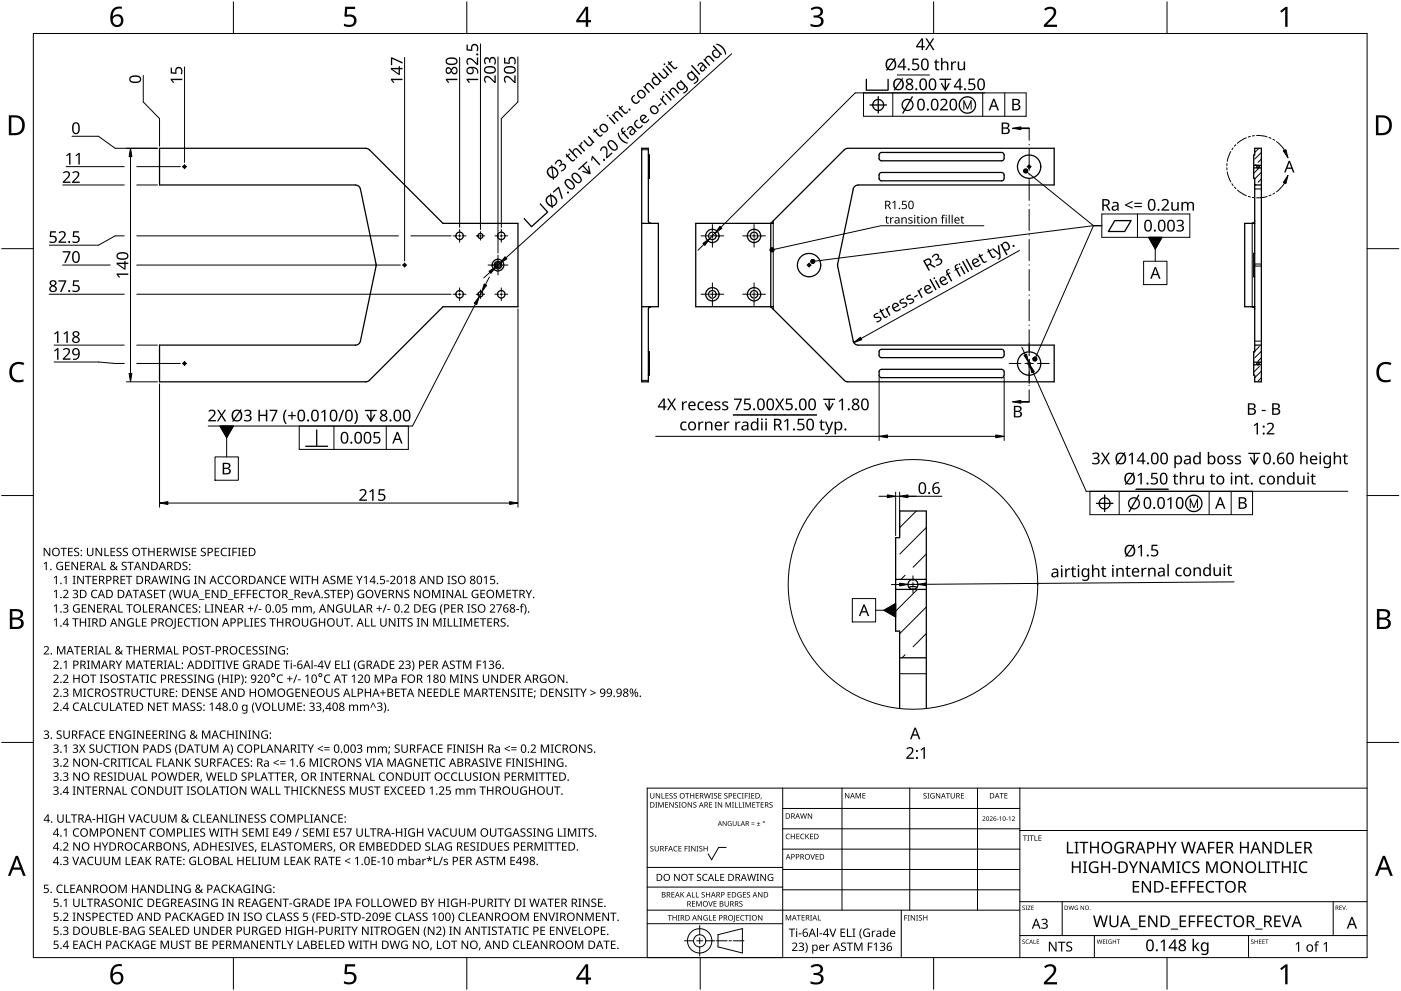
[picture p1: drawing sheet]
<svg xmlns="http://www.w3.org/2000/svg" width="420mm" height="297mm" viewBox="0 0 420 297" stroke-linecap="round" stroke-linejoin="round" font-family="sans-serif">
<g fill="none" stroke="#000" stroke-width=".38">
<path d="M108.1 56.6l4.7 23-4.7 22.7-.4 .7-1.1 .4h-58.8v11h61.9M110.7 44.9l-1-.4-61.9-.1v11l59.2 .1a1.41 1.41 0 0 1 1.1 1.2M110.8 44.9l22 22.1h22.5v24.9h-22.5l-22 22.1M194.4 46.4h.3v7h-.3M255.9 56.6l-4.7 23 4.7 22.7 .7 .9 .7 .2M257.3 55.5l-.7 .2-.7 1M257.4 55.4h58.7v-11l-62.1 .1-.8 .4-22.1 22.1v24.9l22.1 22.1 1.1 .5M263.6 46.4l.1 1.4 .7 .4h36M264.4 45.7l-.5 .2-.3 .6M264.4 45.7h36M300.4 45.7a.71 .71 0 0 1 .7 .8M300.4 51.7a.7 .7 0 0 1 .7 .8"/>
<path d="M300.4 51.7h-36l-.5 .2a1.72 1.72 0 0 0 .2 2.2l36.3 .1M301.1 47.5a.72 .72 0 0 1-.7 .7M301.1 53.5a.74 .74 0 0 1-.7 .7M301.1 46.4v1M301.1 52.4v1M308.6 50.3v.1M376.3 55.4h2M376.3 44.4h2v70h-2v-2h-.3v-7h.3v-52h-.3v-7h.3zM377 50.2h.6M378.3 49.6h-2.3M378.3 50.3h-2.3M148.6 79.2h.7v.5h-.7"/>
<path d="M192.4 67h5v24.9h-5M194.4 66.9v.1M195.2 66.9l-.5-.2-.3-.5v-21.8h-2v70h2v-21.7l.3-.5 .5-.3M231.9 66.9l-23.3 .1v24.9h23.3M242.6 79.1h.1M242.6 79.8h.1M376.3 66.2l-.2 .5-.6 .2M376.3 66.9l-3 .1v24.9h3M376.3 75.9h-.3v7h.3M194.4 91.9h.1M375.5 91.9l.6 .3 .2 .5M110.7 114l-1 .5"/>
<path d="M194.4 105.4h.3v7h-.3M257.4 103.4h58.7v11h-61.8M263.6 105.4l.1 1.3 .7 .5h36M264.4 104.7l-.5 .2-.3 .6M264.4 110.7l-.5 .2a1.73 1.73 0 0 0 .2 2.3h36.3M300.4 110.7a.68 .68 0 0 1 .7 .7M300.4 104.7a.7 .7 0 0 1 .7 .8M300.4 104.7h-36M300.4 110.7h-36M301.1 112.5l-.2 .5-.5 .2M301.1 106.5a.74 .74 0 0 1-.7 .7M301.1 105.4v1"/>
<path d="M301.1 111.4v1M308.6 109.3h.1M376 109.3h2.3M376 108.6h2.3M377 108.7h.6M378.3 103.4h-2M272.6 176.1a2.6 2.6 0 0 1 2.4 0M277.8 173.7h-9.2M277.8 176.7h-9.2M269.8 197.2h8M269.8 212.4v-23.2h-1.2v-28h1.2v-8h8v59.2"/>
<circle cx="55.3" cy="50" r=".38"/>
<circle cx="308.6" cy="50" r=".37"/>
<circle cx="308.6" cy="50" r="3.5"/>
<circle cx="377.3" cy="50" r=".39"/>
<circle cx="121.3" cy="79.5" r=".38"/>
<circle cx="137.8" cy="70.7" r="1.13"/>
<circle cx="144.1" cy="70.7" r=".75"/>
<circle cx="149.3" cy="79.5" r="1.75"/>
<circle cx="149.3" cy="79.5" r="1.13"/>
<circle cx="149.3" cy="79.5" r=".75"/>
<circle cx="150.3" cy="70.7" r="1.13"/>
<circle cx="213.6" cy="70.7" r="1.12"/>
<circle cx="213.6" cy="70.7" r="2"/>
<circle cx="226.1" cy="70.7" r="1.12"/>
<circle cx="226.1" cy="70.7" r="1.99"/>
<circle cx="242.6" cy="79.5" r=".37"/>
<circle cx="242.6" cy="79.5" r="3.5"/>
<circle cx="137.8" cy="88.2" r="1.13"/>
<circle cx="144.1" cy="88.2" r=".75"/>
<circle cx="150.3" cy="88.2" r="1.14"/>
<circle cx="213.6" cy="88.2" r="1.13"/>
<circle cx="213.6" cy="88.2" r="2"/>
<circle cx="226.1" cy="88.2" r="1.12"/>
<circle cx="226.1" cy="88.2" r="1.99"/>
<circle cx="55.3" cy="108.9" r=".38"/>
<circle cx="308.6" cy="108.9" r=".37"/>
<circle cx="308.6" cy="109" r="3.5"/>
<circle cx="377.3" cy="109" r=".38"/>
<circle cx="273.8" cy="175.2" r="1.5"/>
</g>
<path d="M192.4 44.9h2M378.3 56.6h-2M231.9 66.2v26.5M375.5 67v24.9M376.3 79.1h2M376.3 79.8h2M192.4 114h2M378.3 102.3h-2M277.8 201.9h-8" fill="none" stroke="#000" stroke-width=".3"/>
<g fill="none" stroke="#000" stroke-width=".3">
<path d="M376.7 49.3l-.3 .3M376.7 55.2l-.2 .2M377.5 44.4l-1.2 1.3M377.6 50.3l-1.6 1.7M378.3 45.7l-2 2M378.3 47.7l-1 1M378.3 51.6l-2 2M378.3 53.6l-1 1M376.1 105.4l-.1 .2M376.2 109.3l-.2 .2M377.7 109.8l-1.7 1.7M377.7 103.9l-1.4 1.4"/>
<path d="M378.3 107.3l-1 .9M378.3 111.2l-2 2M378.3 113.2l-1 1M378.3 105.3l-2 2M274.8 153.2l-5 5M277.8 158.1l-7.9 8M271.4 172.4l-1.2 1.3M275.1 176.7l-6.5 6.5M277.8 166.1l-4 3.9M271.4 196.2l-.9 1M277.8 181.9l-7.9 8M277.8 189.9l-4 4"/>
</g>
<circle cx="273.8" cy="175.2" r="37.4" fill="none" stroke="#000" stroke-width=".3"/>
<path d="M10 10h400v277h-400z" fill="none" stroke="#000" stroke-width=".3"/>
<g fill="none" stroke="#000" stroke-width=".3">
<path d="M70 .5v9.5M140 .5v9.5M210 .5v9.5M280 .5v9.5M350 .5v9.5M.5 74.5h9.5M419.5 74.5h-9.5M.5 148.5h9.5M410 148.5h9.5M10 222.5h-9.5M410 222.5h9.5M70 287v9.5"/>
<path d="M140 287v9.5M210 287v9.5M280 287v9.5M350 287v9.5"/>
</g>
<g fill="#000">
<path d="M103.5 2h3v.7h-2.4l-.1 1.7a2.01 2.01 0 0 1 3 1.7 2.01 2.01 0 0 1-2.8 2l-1.1-.3v-.7a1.93 1.93 0 0 0 3-.6 1.37 1.37 0 0 0-.5-1.4 1.37 1.37 0 0 0-1.4-.1l-.5 .1-.4-.3zM243.1 2.6a2.32 2.32 0 0 1 3.7 .5 1.46 1.46 0 0 1-1.2 1.8 1.59 1.59 0 0 1 1.4 1.8 1.59 1.59 0 0 1-1.8 1.4l-2.1-.3v-.7a2.12 2.12 0 0 0 3.1-.5 1.21 1.21 0 0 0-1.6-1.3h-.6v-.7a1.53 1.53 0 0 0 2.1-1.1 1.49 1.49 0 0 0-2.6-.4zM313.1 2.7a2.03 2.03 0 0 1 2.1-.8 2.03 2.03 0 0 1 1.6 1.7 3.9 3.9 0 0 1-1.6 2.5l-1.2 1.3h3v.7h-3.9v-.6l1.5-1.6a2.56 2.56 0 0 0 1.3-2.9 1.62 1.62 0 0 0-2.4 .2zM383.9 3.3l1.6-1.2h.6v5.9h-.7l.1-5.2-1.2 1zM3.5 109.3a3.3 3.3 0 0 1 3.8-.5l-.3 .7a2.26 2.26 0 0 0-2.6 0 2.26 2.26 0 0 0-.8 2.6 2.12 2.12 0 0 0 3.1 1.7l.4-.1v.7a2.98 2.98 0 0 1-3.4-.4 2.98 2.98 0 0 1-.8-3.3zM413.5 109.3a3.3 3.3 0 0 1 3.8-.5l-.3 .7a2.26 2.26 0 0 0-2.7 0 2.26 2.26 0 0 0-.7 2.6 2.12 2.12 0 0 0 3.1 1.7l.4-.1v.7a2.98 2.98 0 0 1-3.4-.4 2.98 2.98 0 0 1-.8-3.3zM103.5 289h3v.7h-2.4l-.1 1.7a2.01 2.01 0 0 1 3 1.7 2.01 2.01 0 0 1-2.8 2l-1.1-.4v-.6a1.93 1.93 0 0 0 3-.7 1.37 1.37 0 0 0-.5-1.3 1.37 1.37 0 0 0-1.4-.1l-.5 .1-.4-.3zM243.1 289.6a2.32 2.32 0 0 1 3.7 .5 1.46 1.46 0 0 1-1.2 1.8 1.59 1.59 0 0 1 1.4 1.8 1.59 1.59 0 0 1-1.8 1.4l-2.1-.3v-.7a2.12 2.12 0 0 0 3.1-.5 1.21 1.21 0 0 0-1.6-1.4h-.6v-.6a1.53 1.53 0 0 0 2.1-1.1 1.49 1.49 0 0 0-2.6-.4zM313.1 289.7a2.03 2.03 0 0 1 2.1-.8 2.03 2.03 0 0 1 1.6 1.7 3.9 3.9 0 0 1-1.6 2.5l-1.2 1.3h3v.7h-3.9v-.7l1.5-1.5a2.56 2.56 0 0 0 1.3-2.9 1.62 1.62 0 0 0-2.4 .2zM383.9 290.3l1.6-1.2h.6v5.9h-.7l.1-5.2-1.2 1z"/>
<path d="M33.9 2.6a2.88 2.88 0 0 1 2.6-.6v.7a2.02 2.02 0 0 0-2.6 2.3 1.83 1.83 0 0 1 2.5-.3 1.83 1.83 0 0 1 .3 2.6 2.07 2.07 0 0 1-2.5 .6 2.07 2.07 0 0 1-1.1-2.4 4 4 0 0 1 .8-2.9zM33.8 6.2a1.3 1.3 0 0 0 2.6 0 1.3 1.3 0 0 0-2.6 0z"/>
<path d="M175.6 2h.8v4h.9v.7h-.9v1.3h-.7v-1.3h-2.9v-.6zM175.7 2.8l-2.2 3.2h2.2z"/>
<path d="M2.6 34.6h1.9a2.99 2.99 0 0 1 2.9 3 2.99 2.99 0 0 1-3.1 2.9h-1.7zM3.4 35.2v4.7h.8a2.35 2.35 0 0 0 2.4-2.1 2.35 2.35 0 0 0-1.9-2.6z"/>
<path d="M412.6 34.6h1.9a2.68 2.68 0 0 1 2.9 2.9 2.78 2.78 0 0 1-3.1 3h-1.7zM413.4 35.2v4.7h.8a2.35 2.35 0 0 0 2.4-2.1 2.35 2.35 0 0 0-2-2.6z"/>
<path d="M3 182.6h1.7a1.68 1.68 0 0 1 2.2 1.7 1.37 1.37 0 0 1-1.1 1.1 1.61 1.61 0 0 1 1.3 2 1.61 1.61 0 0 1-2 1.1h-2.1zM3.7 185.7v2.2h1.2a1.13 1.13 0 0 0 1.4-1.1 1.13 1.13 0 0 0-1.4-1.1zM3.7 183.2v1.9h1.1a1.02 1.02 0 0 0 1.3-1 1.02 1.02 0 0 0-1.4-.9z"/>
<path d="M412.9 182.6h1.7a1.68 1.68 0 0 1 2.3 1.7 1.37 1.37 0 0 1-1.1 1.1 1.61 1.61 0 0 1 1.3 2 1.61 1.61 0 0 1-2.1 1.1h-2.1zM413.7 185.7v2.2h1.2a1.13 1.13 0 0 0 1.4-1.1 1.13 1.13 0 0 0-1.5-1.1zM413.7 183.2v1.9h1.1a1.02 1.02 0 0 0 1.3-1 1.02 1.02 0 0 0-1.4-.9z"/>
<path d="M4.7 256.5h.7l2.3 6h-.8l-.7-1.8h-2.4l-.7 1.8h-.7zM5 257.3l-.9 2.7h1.9z"/>
<path d="M414.7 256.5h.7l2.3 6h-.8l-.7-1.8h-2.4l-.7 1.8h-.7zM415 257.3l-.9 2.7h1.9z"/>
<path d="M33.9 289.6a2.88 2.88 0 0 1 2.6-.6v.7a2.02 2.02 0 0 0-2.6 2.3 1.83 1.83 0 0 1 2.5-.3 1.83 1.83 0 0 1 .3 2.6 2.07 2.07 0 0 1-2.5 .6 2.07 2.07 0 0 1-1.1-2.4 4 4 0 0 1 .8-2.9zM33.8 293.2a1.3 1.3 0 0 0 2.6 0 1.3 1.3 0 0 0-2.6 0z"/>
<path d="M175.6 289h.8v4h.9v.7h-.9v1.3h-.7v-1.3h-2.9v-.6zM175.7 289.8l-2.2 3.2h2.2z"/>
</g>
<g fill="none" stroke="#000" stroke-width=".3">
<path d="M234.7 236.2v50.8h-40.6v-50.8h215.9M252.5 236.2v36.6M272.8 236.2v36.6M293.2 236.2v36.6M305.9 236.2v50.8M217.8 254h-2.3l-2.1 3.7-1-1.8M234.7 242.3h71.2M234.7 254.5h71.2M305.9 248.4h-71.2M410 248.9h-104.1M194.1 272.8h111.8M209.8 277.4v2.8"/>
<path d="M234.7 276.9h-40.6M234.7 265.9h-40.6M234.7 260h-40.6M270.3 272.8v14.2M305.9 260.6h-71.2M305.9 266.7h-71.2M305.9 270.3h104.1M318.6 270.3v10.1M399.8 270.3v10.1M205.3 282h2.7M208.9 282h1.9M209.8 281.1v1.8"/>
<path d="M209.8 283.8v2.8M214.4 282h-2.7M214.9 282h3.2M215.3 280.2l7.3-1.9v7.3l-7.3-1.8zM218.6 282h.8M223.1 282h-3.2M328.2 280.4v6.6M374.4 280.4v6.6M410 280.4h-104.1"/>
<circle cx="209.8" cy="282" r="3.7"/>
<circle cx="209.8" cy="282" r="1.83"/>
</g>
<g fill="#000">
<path d="M195 237.7h.2v1.1a.42 .42 0 0 0 .4 .4 .42 .42 0 0 0 .4-.4v-1.1h.2v1.1a.62 .62 0 0 1-.6 .6 .62 .62 0 0 1-.6-.6zM196.7 237.7h.2l.9 1.4v-1.4h.2v1.6h-.3l-.8-1.3v1.3h-.2zM198.4 237.7h.2v1.5h.7v.1h-.9zM199.6 237.7h.9v.2h-.7v.5h.6v.2h-.6v.6h.7v.1h-.9zM200.8 237.9l.6-.2 .3 .1v.2a.38 .38 0 0 0-.5-.2 .38 .38 0 0 0-.2 .5 .38 .38 0 0 0 .5 .2l.3 .3-.2 .4-.7 .1h-.2l.1-.2a.41 .41 0 0 0 .6 .1 .41 .41 0 0 0 .1-.5 .41 .41 0 0 0-.5-.2zM202.1 237.9l.5-.2 .4 .1-.1 .2a.38 .38 0 0 0-.5-.2 .38 .38 0 0 0-.2 .5 .38 .38 0 0 0 .5 .2l.3 .3-.1 .4-.7 .1h-.2l.1-.2a.41 .41 0 0 0 .5 .1 .41 .41 0 0 0 .2-.5 .41 .41 0 0 0-.6-.2zM205.5 237.7h1.2v.2h-.5v1.4h-.2v-1.4h-.5zM207 237.7h.2v.7h.8v-.7h.2v1.6h-.2v-.7h-.8v.7h-.2zM208.6 237.7h.9v.2h-.7v.5h.7v.2h-.7v.6h.7v.1h-.9zM211.1 237.7h.2l.4 1.4 .3-1.4h.2l.4 1.4 .4-1.4h.2l-.5 1.6h-.2l-.4-1.3-.3 1.3h-.3zM213.3 237.7h.6l-.2 .2v1.3l.2 .1h-.6l.2-.1v-1.3zM214.2 237.9l.5-.2 .4 .1-.1 .2a.38 .38 0 0 0-.5-.2 .38 .38 0 0 0-.2 .5 .38 .38 0 0 0 .5 .2l.3 .3-.1 .4-.7 .1h-.2l.1-.2a.41 .41 0 0 0 .5 .1 .41 .41 0 0 0 .2-.5 .41 .41 0 0 0-.6-.2z"/>
<path d="M215.4 237.7h.9v.2h-.7v.5h.7v.2h-.7v.6h.7v.1h-.9zM217.3 237.9l.5-.2 .4 .1-.1 .2a.38 .38 0 0 0-.5-.2 .38 .38 0 0 0-.2 .5 .38 .38 0 0 0 .5 .2l.3 .3-.2 .4-.6 .1h-.2l.1-.2a.41 .41 0 0 0 .5 .1 .41 .41 0 0 0 .2-.5 .41 .41 0 0 0-.6-.2zM219.9 237.7h.9v.2h-.7v.5h.7v.2h-.7v.6h.7v.1h-.9zM221.3 237.9l.6-.2 .4 .1-.1 .2a.66 .66 0 0 0-.9 .6 .66 .66 0 0 0 .9 .5 .77 .77 0 0 1-1.1-.1 .77 .77 0 0 1 .2-1.1zM222.5 237.7h.5l-.1 .2v1.3l.1 .1h-.5l.2-.1v-1.3zM223.4 237.7h.9v.2h-.7v.6h.6v.2h-.6v.6h-.2zM224.4 237.7h.6l-.2 .2v1.3l.2 .1h-.6l.2-.1v-1.3zM225.3 237.7h.9v.2h-.7v.5h.7v.2h-.7v.6h.7v.1h-.9zM228.2 239.1h.2l-.3 .5zM253.4 237.7h.3l.8 1.3v-1.3h.2v1.6h-.2l-.9-1.3v1.3h-.2zM256.6 237.7h.3l.5 1.3 .5-1.3h.3v1.6h-.2v-1.4l-.7 1.4-.5-1.4v1.4h-.2zM258.6 237.7h1v.2h-.7v.5h.6v.2h-.6v.5h.7v.2h-1z"/>
<path d="M277 237.9l.6-.2 .3 .1-.1 .2a.38 .38 0 0 0-.5-.2 .38 .38 0 0 0-.1 .5 .38 .38 0 0 0 .5 .2l.2 .3-.1 .4-.7 .1h-.2l.1-.2a.41 .41 0 0 0 .6 .1 .41 .41 0 0 0 .1-.5 .41 .41 0 0 0-.5-.2zM278.1 237.7h.6l-.2 .2v1.3l.2 .1h-.6l.2-.1v-1.3zM279.2 237.9l.7-.2 .4 .1-.1 .2a.67 .67 0 0 0-1 .5 .67 .67 0 0 0 .9 .6v-.4h-.4v-.2h.6v.8a.88 .88 0 0 1-1.2-.2 .88 .88 0 0 1 .1-1.2zM280.7 237.7h.2l.9 1.4v-1.4h.2v1.6h-.3l-.8-1.3v1.3h-.2zM283.7 237.7h1.2v.2h-.5v1.4h-.2v-1.4h-.5zM285.1 237.7h.2v1.1a.42 .42 0 0 0 .4 .4 .42 .42 0 0 0 .4-.4v-1.1h.2v1.1a.62 .62 0 0 1-.6 .6 .62 .62 0 0 1-.6-.6zM288.2 237.7h.9v.2h-.7v.5h.7v.2h-.7v.6h.7v.1h-.9zM299.8 237.7h1.2v.2h-.5v1.4h-.2v-1.4h-.5zM301.2 237.7h.9v.2h-.7v.5h.7v.2h-.7v.5h.7v.2h-.9zM195.1 253.7l.6-.2 .3 .1-.1 .2a.38 .38 0 0 0-.5-.1 .38 .38 0 0 0-.1 .5 .38 .38 0 0 0 .4 .2l.3 .2-.1 .5-.7 .1-.2-.1 .1-.1a.41 .41 0 0 0 .6 .1 .41 .41 0 0 0 .1-.6 .41 .41 0 0 0-.6-.2zM196.5 240.4h.6l-.2 .2v1.3l.2 .2h-.6l.2-.2v-1.3zM196.3 253.6h.2v1a.42 .42 0 0 0 .5 .4 .42 .42 0 0 0 .4-.4v-1h.2v1a.62 .62 0 0 1-.6 .6 .62 .62 0 0 1-.7-.6z"/>
<path d="M197.4 240.4h.3l.5 1.4 .5-1.4h.3v1.7h-.2l.1-1.5-.8 1.5-.5-1.5v1.5h-.2zM199.4 253.6h.9v.1h-.7v.6h.7v.2h-.7v.7h-.2zM199.5 240.4h.9v.2h-.7v.5h.6v.2h-.6v.6h.7v.2h-.9zM200.7 240.4h.3l.8 1.4v-1.4h.2v1.7h-.2l-.9-1.4v1.4h-.2zM202.2 253.8l.4-.3 .6 .1-.1 .2-.4-.1a.66 .66 0 0 0-.5 .9 .66 .66 0 0 0 .9 .4 .77 .77 0 0 1-1.1-.1 .77 .77 0 0 1 .2-1.1zM202.5 240.6l.5-.2 .3 .1v.2a.38 .38 0 0 0-.5-.2 .38 .38 0 0 0-.2 .5 .38 .38 0 0 0 .5 .2 .51 .51 0 0 1 .1 .9 .51 .51 0 0 1-.8-.3l.1 .1a.41 .41 0 0 0 .5 0 .41 .41 0 0 0 .1-.5 .41 .41 0 0 0-.5-.2zM203.6 240.4h.6l-.2 .2v1.3l.2 .2h-.6l.2-.2v-1.3zM203.5 253.6h.9v.1h-.7v.6h.6v.1h-.6v.6h.7v.2h-.9zM205.3 253.6h.9v.1h-.7v.6h.7v.2h-.7v.7h-.2zM206.4 253.6h.6l-.2 .1v1.3l.2 .2h-.6l.2-.2v-1.3zM206.2 240.4h.3l.8 1.4v-1.4h.2v1.7h-.2l-.9-1.4v1.4h-.2zM207.3 253.6h.2l.9 1.3v-1.3h.2v1.6h-.3l-.9-1.4 .1 1.4h-.2z"/>
<path d="M208 240.6l.5-.2 .4 .1-.1 .2a.38 .38 0 0 0-.5-.2 .38 .38 0 0 0-.2 .5 .38 .38 0 0 0 .5 .2 .51 .51 0 0 1 .1 .9 .51 .51 0 0 1-.8-.3l.1 .1a.41 .41 0 0 0 .5 0 .41 .41 0 0 0 .1-.5 .41 .41 0 0 0-.5-.2zM208.9 253.6h.6l-.2 .1v1.3l.2 .2h-.6l.2-.2v-1.3zM209.8 253.7l.5-.2 .3 .1v.2a.38 .38 0 0 0-.5-.1 .38 .38 0 0 0-.2 .5 .38 .38 0 0 0 .5 .2l.3 .2-.2 .5-.7 .1-.1-.1 .1-.1a.41 .41 0 0 0 .5 .1 .41 .41 0 0 0 .1-.6 .41 .41 0 0 0-.5-.2zM211 253.6h.2v.7h.8v-.7h.2v1.6h-.2v-.8h-.8v.8h-.2zM212.7 240.4h.9v.2h-.7v.5h.6v.2h-.6v.6h.7v.2h-.9zM214.4 240.4h.6l-.2 .2v1.3l.2 .2h-.6l.2-.2v-1.3zM215.3 240.4h.2l.9 1.4v-1.4h.2v1.7h-.3l-.8-1.4v1.4h-.2zM216.7 246.1h.2l.8 1.2v-1.2h.2v1.5h-.2l-.8-1.2v1.2h-.2zM217.6 240.4h.3l.5 1.4 .5-1.4h.3v1.7h-.2v-1.5l-.7 1.5-.5-1.5v1.5h-.2zM218.4 246.3l1-.1-.2 .1a.6 .6 0 0 0-.8 .5 .6 .6 0 0 0 .8 .6v-.4l-.3-.2h.5v.7a.8 .8 0 0 1-1-.2 .8 .8 0 0 1 0-1zM219.5 240.4h.6l-.2 .2v1.3l.2 .2h-.6l.2-.2v-1.3zM220.4 240.4h.2v1.5h.7v.2h-.9z"/>
<path d="M219.8 246.1h.1v.9a.38 .38 0 0 0 .4 .4 .38 .38 0 0 0 .4-.4v-.9h.2v.9a.56 .56 0 0 1-.6 .6 .56 .56 0 0 1-.5-.6zM221.3 246.1h.1v1.3h.7v.2h-.8zM221.6 240.4h.2v1.5h.7v.2h-.9zM222.7 240.4h.6l-.2 .2v1.3l.2 .2h-.6l.2-.2v-1.3zM223.6 240.4h.3l.5 1.4 .5-1.4h.3v1.7h-.2v-1.5l-.7 1.5-.6-1.5 .1 1.5h-.2zM225.4 247l.9 .1zM225.4 246.6l.9 .1zM225.6 240.4h.9v.2h-.7v.5h.7v.2h-.7v.6h.7v.2h-.9zM227 247.4l1 .2zM226.7 240.4h1.2v.2h-.5v1.5h-.2v-1.5h-.5zM227.4 246.3l.2 .5h.4l-.4 .1v.4l-.2-.4h-.4l.4-.1zM228.1 240.4h1v.2h-.7v.5h.6v.2h-.6v.6h.7v.2h-1z"/>
<path d="M230.8 240.6l.6-.2 .3 .1-.1 .2a.38 .38 0 0 0-.5-.2 .38 .38 0 0 0-.1 .5 .38 .38 0 0 0 .5 .2 .51 .51 0 0 1 0 .9 .51 .51 0 0 1-.8-.3l.1 .1a.41 .41 0 0 0 .6 0 .41 .41 0 0 0 .1-.5 .41 .41 0 0 0-.5-.2zM235.8 250.1l.5-.2 .6 .1-.1 .2-.4-.1a.66 .66 0 0 0-.5 .8 .66 .66 0 0 0 .9 .4 .77 .77 0 0 1-1.1-.1 .77 .77 0 0 1 .1-1.1zM237.2 249.9h.2v.7h.8v-.7h.2v1.6h-.2v-.7h-.8v.7h-.2zM238.8 249.9h.9v.2h-.7v.5h.7v.2h-.7v.5h.7v.2h-.9zM240.2 250.1l.6-.2 .4 .1v.2a.66 .66 0 0 0-1 .5 .66 .66 0 0 0 1 .6 .77 .77 0 0 1-1.1-.1 .77 .77 0 0 1 .1-1.1zM240 243.8h.2l.3 1.4 .4-1.4h.2l.4 1.4 .3-1.4h.2l-.4 1.6h-.2l-.4-1.4-.4 1.4h-.2zM241.5 249.9h.2v.8l.7-.8h.3l-.7 .7 .7 .9h-.2l-.6-.7-.2 .7h-.2zM243 256h.2l.5 1.4 .5-1.4h.2l-.6 1.6h-.2zM242.3 243.8h.2l.9 1.3v-1.3h.1v1.6h-.2l-.9-1.3 .1 1.3h-.2zM242.9 249.9h.9v.2h-.7v.5h.7v.2h-.7v.5h.7v.2h-.9zM244.6 256h.9v.2h-.7v.5h.7v.2h-.7v.5h.7v.2h-.9zM294.7 244.8a.49 .49 0 0 1 .7 .1 .49 .49 0 0 1-.3 .7l-.3 .3 .7 .2h-.9l.4-.5a.37 .37 0 0 0 .4-.6 .37 .37 0 0 0-.7-.1z"/>
<path d="M296.8 244.8a.49 .49 0 0 1 .8 .1 .49 .49 0 0 1-.3 .7l-.3 .3 .7 .2h-.9l.4-.5a.37 .37 0 0 0 .3-.6 .37 .37 0 0 0-.6-.1zM299 245.5l.4 .1zM299.7 245l.5-.3v1.4h-.2v-1.2zM301.8 245.5l.4 .1zM302.5 245l.5-.3v1.4h-.2v-1.2zM303.5 244.8a.49 .49 0 0 1 .8 .1 .49 .49 0 0 1-.3 .7l-.3 .3 .7 .2h-.9l.3-.5a.37 .37 0 0 0 .4-.6 .37 .37 0 0 0-.6-.1zM306.8 250.4h1.2v.2h-.5v1.4h-.2v-1.4h-.5zM308.1 250.4h.6l-.2 .2v1.3l.2 .1h-.6l.2-.1v-1.3zM308.8 250.4h1.2v.2h-.5v1.4h-.2v-1.4h-.5zM310.2 250.4h.3v1.4h.7v.2h-1zM311.4 250.4h.9v.2h-.7v.5h.7v.2h-.7v.5h.7v.2h-.9zM320 252.3h.4v3.1h1.5v.4h-1.9z"/>
<path d="M322.2 252.3h1.3v.3l-.4 .1v2.8h.4v.3h-1.3v-.3h.4v-2.8l-.4-.1zM323.7 252.3h2.7v.4h-1.1v3.1h-.5v-3.1h-1.1zM327 258.6a2.23 2.23 0 0 1 2.4-.3l-.2 .4a1.44 1.44 0 0 0-2.2 1.1 1.44 1.44 0 0 0 2 1.5v-1.1h-.8v-.4h1.2v1.7a1.9 1.9 0 0 1-2.5-.3 1.9 1.9 0 0 1 .1-2.6zM326.9 252.3h.4v1.5h1.8v-1.5h.4v3.5h-.4v-1.6h-1.8v1.6h-.4zM334.6 252.7a2.23 2.23 0 0 1 2.4-.2l-.2 .4a1.44 1.44 0 0 0-2.2 1 1.44 1.44 0 0 0 2 1.5v-1h-.8v-.4h1.2v1.7a1.91 1.91 0 0 1-2.5-.4 1.91 1.91 0 0 1 .1-2.6zM338.5 258.2h.5l.9 1.7 .9-1.7h.5l-1.2 2.1v1.4h-.4v-1.4zM347 252.3h.4v1.5h1.8v-1.5h.4v3.5h-.4v-1.6h-1.8v1.6h-.4zM350.1 252.3h.5l.9 1.7 .9-1.7h.5l-1.2 2.2v1.3h-.4v-1.3zM355 258.6a1.95 1.95 0 0 1 2.2-.3l-.2 .4a1.39 1.39 0 0 0-1.8 .3 1.39 1.39 0 0 0 0 1.8l.7 .5 1.1-.1v.4a1.82 1.82 0 0 1-2.3-.6 1.82 1.82 0 0 1 .3-2.4zM354.2 252.3h.5l.7 3 .8-3h.4l.9 3 .7-3h.4l-.9 3.5h-.4l-.9-3-.8 3h-.5zM362.3 252.3h1.9v.4h-1.5v1.2h1.4v.4h-1.4v1.5h-.4zM364.8 252.3h2v.4h-1.5v1.1h1.4v.4h-1.4v1.2h1.5v.4h-2z"/>
<path d="M371.8 252.3h.5v1.5h1.8v-1.5h.4v3.5h-.4v-1.6h-1.8v1.6h-.5zM378.6 252.3h.5l1.9 2.9-.1-2.9h.5v3.5h-.6l-1.8-2.9v2.9h-.4zM385.9 252.3h.4v3.1h1.5v.4h-1.9zM388.4 252.3h2v.4h-1.5v1.1h1.4v.4h-1.4v1.2h1.5v.4h-2zM390 258.6a1.95 1.95 0 0 1 2.2-.3l-.2 .4a1.39 1.39 0 0 0-1.8 .3 1.39 1.39 0 0 0 0 1.8l.7 .5 1.1-.1v.4a1.82 1.82 0 0 1-2.3-.6 1.82 1.82 0 0 1 .3-2.4zM200.2 274.3h1.3v.2h-.6v1.4h-.2v-1.4h-.5zM201.4 267.4h.9v.2h-.7v.5h.6v.1h-.6v.6h.7v.2h-.9zM201.7 274.3h.2v.7h.8v-.7h.2v1.6h-.2v-.7h-.8v.7h-.2zM202.2 261.9h.3l1.1 1.8v-1.8h.2v2.1h-.3l-1.1-1.7v1.7h-.2zM203.2 274.3h.6l-.2 .2v1.3l.2 .1h-.6l.2-.1v-1.3zM204.1 267.4h.2v.8l.7-.8h.2l-.6 .7 .7 .9h-.3l-.6-.8-.1 .8h-.2zM206.4 261.9h1.6v.3h-.6v1.8h-.3v-1.8h-.7z"/>
<path d="M207.5 267.4h.2v1.4h.7v.2h-.9zM207.5 270.1h.9v.2h-.7v.5h.7v.2h-.7v.6h.7v.1h-.9zM208.7 267.4h.2v1.4h.7v.2h-.9zM208.8 270.1h.3l.5 1.3 .5-1.3h.3v1.6h-.2v-1.4l-.7 1.4-.5-1.4v1.4h-.2zM209.1 262.1l.4-.2 .8 .1-.3 .2a.44 .44 0 0 0-.7 .2 .44 .44 0 0 0 .5 .5l.5 .5-.3 .6a.71 .71 0 0 1-1-.3l.3 .1a.47 .47 0 0 0 .7-.3 .47 .47 0 0 0-.6-.5l-.4-.3zM209.3 274.3h.2l.9 1.3-.1-1.3h.2v1.6h-.2l-.9-1.3v1.3h-.1zM210.5 267.5l.5-.1 .4 .1-.1 .1a.38 .38 0 0 0-.5-.1 .38 .38 0 0 0-.2 .5 .38 .38 0 0 0 .5 .2l.3 .3-.1 .4-.7 .1-.2-.1 .1-.1a.41 .41 0 0 0 .5 .1 .41 .41 0 0 0 .2-.6 .41 .41 0 0 0-.6-.1zM210.9 262.2l.7-.3 .6 .1-.1 .3a.85 .85 0 0 0-1.2 .7 .85 .85 0 0 0 1.2 .8v.2a1.1 1.1 0 0 1-1.4-.4 1.1 1.1 0 0 1 .2-1.4zM211.1 274.5l.8-.2 .3 .1-.1 .1a.67 .67 0 0 0-1 .5 .67 .67 0 0 0 .9 .7v-.5h-.3v-.1h.5v.8a.88 .88 0 0 1-1.1-.2 .88 .88 0 0 1 0-1.2zM212.4 270.1h.2l.5 1.4 .5-1.4h.2l-.6 1.6h-.2zM212.6 274.3h.2v1.4h.7v.2h-.9zM211.7 267.4h.2v.7h.9v-.7h.2v1.6h-.2v-.8h-.9v.8h-.2z"/>
<path d="M214.5 261.9h.2v1.9h1v.2h-1.2zM213.8 274.3h.9v.2h-.7v.5h.7v.2h-.7v.5h.7v.2h-.9zM214 270.1h.9v.2h-.7v.5h.7v.2h-.7v.6h.7v.1h-.9zM216 261.9h1.2v.3h-.9v.6h.8v.3h-.8v.7h.9v.2h-1.2zM217.3 270.1h.2v1.1a.42 .42 0 0 0 .4 .4 .42 .42 0 0 0 .4-.4v-1.1h.3v1.1a.62 .62 0 0 1-.7 .6 .62 .62 0 0 1-.6-.6zM218.2 267.4h.9v.2h-.7v.5h.7v.1h-.7v.6h.7v.2h-.9zM220.2 274.3h.2v1.7l-.5 .3-.1-.2 .4-.1zM220.8 274.3h.9v.2h-.7v.5h.7v.2h-.7v.5h.7v.2h-.9zM221.3 267.6l.7-.2 .4 .1-.1 .1a.67 .67 0 0 0-1 .5 .67 .67 0 0 0 .9 .7v-.5h-.3v-.2h.5v.8a.88 .88 0 0 1-1.2-.1 .88 .88 0 0 1 .1-1.2zM221.8 270.3l.6-.2 .3 .1-.1 .2a.38 .38 0 0 0-.5-.2 .38 .38 0 0 0-.2 .5 .38 .38 0 0 0 .5 .2 .51 .51 0 0 1 .1 .8 .51 .51 0 0 1-.8-.2h.1a.41 .41 0 0 0 .5 .1 .41 .41 0 0 0 .2-.5 .41 .41 0 0 0-.6-.2zM222.2 274.5l.6-.2 .4 .1v.1a.66 .66 0 0 0-1 .6 .66 .66 0 0 0 1 .6 .77 .77 0 0 1-1.1-.1 .77 .77 0 0 1 .1-1.1zM222.8 267.4h.9v.2h-.7v.5h.7v.1h-.7v.6h.7v.2h-.9z"/>
<path d="M223.3 274.3h1.2v.2h-.5v1.4h-.2v-1.4h-.5zM224.1 267.5l.5-.1 .3 .1v.1a.38 .38 0 0 0-.5-.1 .38 .38 0 0 0-.2 .5 .38 .38 0 0 0 .5 .2l.3 .3-.2 .4-.7 .1-.1-.1 .1-.1a.41 .41 0 0 0 .5 .1 .41 .41 0 0 0 .1-.6 .41 .41 0 0 0-.5-.1zM224.7 274.3h.5l-.1 .2v1.3l.1 .1h-.5l.2-.1v-1.3zM224 261.9h.3l.4 1.8 .5-1.8h.3l.5 1.8 .4-1.8h.3l-.5 2.1h-.3l-.5-1.8-.5 1.8h-.3zM226.9 261.9h.7l-.2 .3v1.6l.2 .2h-.7l.2-.2v-1.6zM227.3 274.3h.3l.8 1.3v-1.3h.2v1.6h-.2l-.9-1.3v1.3h-.2zM227.3 267.4h.3l.8 1.3v-1.3h.2v1.6h-.2l-.9-1.3v1.3h-.2zM228 261.9h.3l1.2 1.8v-1.8h.2v2.1h-.3l-1.1-1.7v1.7h-.3zM230.5 262.2l.9-.3 .5 .1-.1 .3a.87 .87 0 0 0-1.4 .6 .87 .87 0 0 0 1.3 .9v-.6h-.5v-.3h.7v1.1a1.15 1.15 0 0 1-1.5-.3 1.15 1.15 0 0 1 .1-1.5zM235.6 274.3h.3l.5 1.3 .6-1.3h.3v1.6h-.2v-1.4l-.7 1.4-.6-1.4v1.4h-.2zM238.9 274.3h1.3v.2h-.5v1.4h-.2v-1.4h-.6zM240.4 274.3h.9v.2h-.7v.5h.7v.1h-.7v.6h.7v.2h-.9z"/>
<path d="M242.9 274.3h.6l-.2 .1v1.3l.2 .2h-.6l.2-.2v-1.3zM245.3 274.3h.2v1.4h.7v.2h-.9zM248.7 278.3h.4l.7 2.2 .7-2.2h.3l-.9 2.5h-.3zM258.2 278.3h.3a2.6 2.6 0 0 0 0 3.1 1.35 1.35 0 0 1-.8-1.5zM259.2 278.6l1.1-.3 .6 .1-.1 .3a1.03 1.03 0 0 0-1.6 .8 1.03 1.03 0 0 0 1.4 1v-.7h-.6v-.3h.9v1.2a1.36 1.36 0 0 1-1.8-.2 1.36 1.36 0 0 1 .1-1.9zM261.5 279h.2l.1 .3 .3-.3 .5-.1-.1 .3-.7 .3v1.3h-.3zM271.2 274.3h.9v.2h-.7v.5h.7v.2h-.7v.7h-.2zM272.2 274.3h.6l-.2 .2v1.3l.2 .1h-.6l.2-.1v-1.3zM273.1 274.3h.3l.8 1.3v-1.3h.2v1.6h-.2l-.9-1.3v1.3h-.2zM274.7 274.3h.6l-.2 .2v1.3l.2 .1h-.6l.2-.1v-1.3zM275.6 274.4l.6-.1 .3 .1v.1a.38 .38 0 0 0-.5-.1 .38 .38 0 0 0-.2 .5 .38 .38 0 0 0 .5 .2 .53 .53 0 0 1 .1 .8 .53 .53 0 0 1-.8 0v-.2a.41 .41 0 0 0 .6 .1 .41 .41 0 0 0 .1-.6 .41 .41 0 0 0-.5-.1zM276.9 274.3h.2v.7h.8v-.7h.2v1.6h-.2v-.7h-.8v.7h-.2z"/>
<path d="M306.7 271.6l.4-.2 .2 .2a.32 .32 0 0 0-.4 0 .32 .32 0 0 0-.1 .4 .32 .32 0 0 0 .4 .1 .41 .41 0 0 1 0 .7 .41 .41 0 0 1-.6-.2 .31 .31 0 0 0 .4 .1 .31 .31 0 0 0 .1-.5l-.5-.2zM307.6 271.5h.4l-.1 1.1 .1 .2h-.4l.1-.2zM308.2 271.5h.8l-.6 1.1 .7 .2h-.9l.6-1.2zM309.3 271.5h.7l-.5 .1v.4h.5l-.5 .1v.5l.5 .2h-.7zM312.3 275.7a1.07 1.07 0 0 1 1.1-.4 1.07 1.07 0 0 1 .8 .8l-.2 .5-.5 .2a.84 .84 0 0 1 .8 1.1 .84 .84 0 0 1-1.2 .5l-.8-.1v-.4l.6 .2a.62 .62 0 0 0 1-.5 .62 .62 0 0 0-.9-.6h-.3v-.3a.62 .62 0 0 0 .9-.1 .62 .62 0 0 0-.1-.9l-1 .2zM320.4 271.5h.2l.3 1.1 .3-1.1h.1l.4 1.1 .2-1.1h.2l-.4 1.3h-.1l-.3-1.2-.3 1.2h-.2zM322.4 271.6l.9-.1-.3 .1a.53 .53 0 0 0-.6 .6 .53 .53 0 0 0 .7 .4v-.4l-.2-.1h.4v.6a.71 .71 0 0 1-.9-.1 .71 .71 0 0 1 0-1zM321.4 258.2h.5v1.5h1.8v-1.5h.4v3.5h-.4v-1.7h-1.8v1.7h-.5zM324.1 271.5l.9 1v-1h.1v1.3l-.9-1.1-.1 1.1zM324.8 258.2h1.2v.2l-.4 .1v2.8l.4 .1v.3h-1.2v-.3l.4-.1v-2.8l-.4-.1zM327.8 274.4h.5l.7 3 .8-3h.4l.9 3 .7-3h.4l-.9 3.5h-.4l-.9-3-.8 3h-.5zM330.3 258.2h.4v1.5h1.8v-1.5h.4v3.5h-.4v-1.7h-1.8v1.7h-.4z"/>
<path d="M333.6 260.2h1.2v.4h-1.2zM332.7 274.4h.5v2.3a.9 .9 0 0 0 .9 .9 .9 .9 0 0 0 .9-.9v-2.3h.4v2.3a1.35 1.35 0 0 1-1.3 1.2 1.35 1.35 0 0 1-1.4-1.2zM339.7 264.1h2v.4h-1.6v1h1.5v.4h-1.5v1.3h1.6v.3h-2zM341.6 274.4h2v.4h-1.5v1.1h1.4v.4h-1.4v1.2h1.5v.4h-2zM341.8 258.2h.5l1.8 2.9v-2.9h.4v3.5h-.5l-1.8-2.9v2.9h-.4zM342.4 264.1h.5l1.9 2.8v-2.8h.4v3.4h-.5l-1.9-2.8v2.8h-.4zM344.3 274.4h.5l1.9 2.9v-2.9h.4v3.5h-.5l-1.9-2.9v2.9h-.4zM349.4 266.1h1.2v.3h-1.2zM348.6 258.2h.7l1 2.8 1.1-2.8h.7v3.5h-.4v-3.1l-1.2 3.1h-.4l-1.1-3.1v3.1h-.4zM351.3 264.1h1.9v.4h-1.5v1h1.4v.4h-1.4v1.3h1.5v.3h-1.9zM352.8 258.2h1.2v.2l-.4 .1v2.8l.4 .1v.3h-1.2v-.3l.4-.1v-2.8l-.4-.1zM354 264.1h1.9v.4h-1.5v1.2h1.4v.4h-1.4v1.4h-.4z"/>
<path d="M353.8 274.4h1.9v.4h-1.5v1.1h1.4v.4h-1.4v1.2h1.5v.4h-1.9zM356.5 274.4h1.9v.4h-1.5v1.2h1.5v.4h-1.5v1.5h-.4zM356.5 264.1h2v.4h-1.5v1.2h1.4v.4h-1.4v1.4h-.5zM359 274.4h2v.4h-1.5v1.2h1.4v.4h-1.4v1.5h-.5zM357.8 258.5a1.65 1.65 0 0 1 1.9-.2l-.2 .4-.4-.1a.66 .66 0 0 0-1.1 .3 .66 .66 0 0 0 .8 .8 1.05 1.05 0 0 1 .9 1.4 1.05 1.05 0 0 1-1.5 .6l-.7-.1v-.5l.8 .2a.69 .69 0 0 0 1-.5 .69 .69 0 0 0-.8-.7 1.01 1.01 0 0 1-.7-1.6zM359.1 264.1h1.9v.4h-1.5v1h1.4v.4h-1.4v1.3h1.5v.3h-1.9zM361.7 258.2h.7l1 2.8 1.2-2.8h.6v3.5h-.4v-3.1l-1.2 3.1h-.3l-1.2-3.1v3.1h-.4zM362 264.5a1.95 1.95 0 0 1 2.2-.3l-.1 .4-.8-.2a1.42 1.42 0 0 0-1.2 1.8 1.42 1.42 0 0 0 2 .9v.4a1.82 1.82 0 0 1-2.3-.6 1.82 1.82 0 0 1 .2-2.4zM361.6 274.4h1.9v.4h-1.5v1.1h1.4v.4h-1.4v1.2h1.5v.4h-1.9zM364.5 274.8a1.95 1.95 0 0 1 2.2-.2l-.1 .3-.8-.2a1.42 1.42 0 0 0-1.2 1.9 1.42 1.42 0 0 0 2 .8v.4a1.82 1.82 0 0 1-2.3-.6 1.82 1.82 0 0 1 .2-2.4zM364.4 264.1h2.6v.4h-1v3h-.5v-3h-1.1zM366.9 274.4h2.7v.4h-1.1v3.1h-.5v-3.1h-1.1z"/>
<path d="M370 258.2h.5l1.8 2.9v-2.9h.4v3.5h-.5l-1.9-2.9 .1 2.9h-.4zM377.5 258.2h.4v3.1h1.5v.4h-1.9zM379.8 258.2h1.2v.2l-.4 .1v2.8l.4 .1v.3h-1.2v-.3l.4-.1v-2.8l-.4-.1zM381.3 258.2h2.6v.4h-1.1v3.1h-.4v-3.1h-1.1zM382.1 274.4h2v.4h-1.5v1.1h1.4v.4h-1.4v1.2h1.5v.4h-2zM384.4 274.4h.4l1 3 1-3h.5l-1.2 3.5h-.5zM384.4 258.2h.5v1.5h1.7v-1.5h.5v3.5h-.5v-1.7h-1.7v1.7h-.5zM387.8 258.2h1.2v.2l-.4 .1v2.8l.4 .1v.3h-1.2v-.3l.4-.1v-2.8l-.4-.1zM401.7 271.4h.7l-.6 .2v.4h.6l-.6 .1v.5l.6 .1h-.7zM402.5 271.4h.2l.4 1.2 .3-1.2h.2l-.5 1.3zM236.6 278.3h1.8v.3h-.7v2.2h-.4v-2.2h-.7zM238.8 279h.3v1.8h-.3z"/>
<path d="M237.6 282.8a.86 .86 0 0 1 1.3 0 .86 .86 0 0 1-.3 1.3l-.7 .6h1.3v.3h-1.7v-.2l.8-.8a.6 .6 0 0 0 .5-.8 .6 .6 0 0 0-.8-.4l-.3 .2zM239.5 279.8h.9v.2h-.9zM239.5 282.8a.81 .81 0 0 1 1.1-.4 .81 .81 0 0 1 .4 1l-.4 .3a.74 .74 0 0 1 .5 1 .74 .74 0 0 1-1.1 .3l-.5-.1v-.3l.3 .2a.54 .54 0 0 0 .9-.1 .54 .54 0 0 0-.4-.8h-.4v-.3a.51 .51 0 0 0 .8-.1 .51 .51 0 0 0-.3-.7l-.7 .2zM241.4 282.5a1.38 1.38 0 0 1 .9 1.6l-.1 .2a1.26 1.26 0 0 1-.7 1.3 2.6 2.6 0 0 0-.1-3.1zM245.8 279.8h.8v.2h-.8zM247.7 283.2h.3v.3l.3-.3 .5-.1v.3l-.7 .3-.1 1.3h-.3zM252.1 278.3h1.4v.3h-1.1v.8h1v.3h-1v.9h1.1v.2h-1.4zM252.3 282.8l.5-.3 .9 .1-.3 .2a.52 .52 0 0 0-.9 .2 .52 .52 0 0 0 .7 .7l.4 .2 .1 .5a1.02 1.02 0 0 1-1.5 .5v-.3l.3 .1a.56 .56 0 0 0 .9-.3 .56 .56 0 0 0-.7-.6l-.5-.4zM254 278.3h.3v2.2h1.1v.3h-1.4zM253.9 282.5h1.9v.3h-.8v2.2h-.3v-2.2h-.8zM255.6 278.3h.9l-.3 .3v2l.3 .2h-.9l.3-.2v-2zM256.2 282.5h.4l.8 2.1 .8-2.1h.5v2.5h-.3v-2.2l-.9 2.2h-.2l-.8-2.2v2.2h-.3z"/>
<path d="M260.2 282.5h1.4v.3h-1v.9h1v.3h-1v1h-.4zM262 283.1l1-.6v2.5h-.3v-2.1l-.5 .4zM263.9 282.8a.81 .81 0 0 1 1-.4 .81 .81 0 0 1 .5 1l-.5 .3a.74 .74 0 0 1 .6 1 .74 .74 0 0 1-1.1 .3l-.5-.1v-.3l.3 .2a.54 .54 0 0 0 .9-.1 .54 .54 0 0 0-.4-.8h-.5v-.3a.51 .51 0 0 0 .8-.1 .51 .51 0 0 0-.2-.7l-.8 .2zM306.7 281.7l.4-.1 .2 .2a.32 .32 0 0 0-.4-.1 .32 .32 0 0 0-.1 .5 .32 .32 0 0 0 .4 .1 .41 .41 0 0 1 0 .6 .41 .41 0 0 1-.6-.2 .31 .31 0 0 0 .4 .2 .31 .31 0 0 0 .1-.5l-.5-.3zM307.8 281.8l.4-.2 .4 .1-.1 .1a.52 .52 0 0 0-.8 .5 .52 .52 0 0 0 .8 .4 .61 .61 0 0 1-.9 0 .61 .61 0 0 1 .2-.9zM310 281.6h.1v1.2l.6 .1h-.7zM310.9 281.6h.7l-.5 .2v.4h.5l-.5 .1v.5l.5 .1h-.7zM314.6 282.3h.4l1.5 2.4v-2.4h.4v2.9h-.5l-1.5-2.4v2.4h-.3zM317.3 282.3h2.2v.3h-.9v2.6h-.4v-2.6h-.9zM319.9 282.5l.6-.3 1 .2-.1 .3-.4-.1a.55 .55 0 0 0-.8 .3 .55 .55 0 0 0 .6 .7l.6 .3 .2 .5a1.19 1.19 0 0 1-1.9 .7v-.4l.7 .2a.57 .57 0 0 0 .8-.4 .57 .57 0 0 0-.7-.7l-.6-.4zM328.9 281.6h.2l.3 1.1 .3-1.1h.1l.3 1.1 .3-1.1h.2l-.4 1.3h-.1l-.4-1.1-.3 1.1h-.1zM330.8 281.6h.7l-.6 .2v.4h.6l-.6 .1v.5l.6 .1h-.7z"/>
<path d="M331.7 281.6h.4l-.1 1.2 .1 .1h-.4l.1-.1zM332.5 281.8l.9-.1-.2 .1a.53 .53 0 0 0-.7 .5 .53 .53 0 0 0 .7 .5v-.4l-.2-.2h.4v.7a.71 .71 0 0 1-.9-.2 .71 .71 0 0 1 0-.9zM333.7 281.6h.2v.6h.6v-.6h.2v1.3h-.2v-.6h-.6v.6h-.2zM334.9 281.6h1l-.4 .2v1.1h-.2v-1.1zM348 282.3l1-.7h.3v3.5h-.4v-3l-.7 .5zM357.6 281.4h.5l-.1 2.3 1.2-1.2h.5l-1 1.1 1.1 1.5h-.5l-.9-1.2-.3 .2v1h-.5zM375.2 281.7l.5-.1 .2 .2a.32 .32 0 0 0-.4-.1 .32 .32 0 0 0-.1 .5 .32 .32 0 0 0 .4 .1 .41 .41 0 0 1 0 .6 .41 .41 0 0 1-.6-.2 .31 .31 0 0 0 .4 .2 .31 .31 0 0 0 .1-.5l-.5-.3zM376.2 281.6h.2v.6h.7v-.6h.1v1.3h-.1v-.6h-.7v.6h-.2zM377.6 281.6h.7l-.6 .2v.4h.6l-.6 .1v.5l.6 .1h-.7zM378.6 281.6h.7l-.5 .2v.4h.5l-.5 .1v.5l.5 .1h-.7zM379.4 281.6h1l-.4 .2v1.1h-.2v-1.1zM388.5 283l1.1-.6v2.9h-.3v-2.6l-.6 .5z"/>
<path d="M394.7 282.3l.9-.1-.1 .3h-.5l-.1 .2-.1 .4h.6v.3h-.6v1.9h-.3v-1.9h-.4l.4-.3zM396.9 283l1.1-.6v2.9h-.4v-2.6l-.5 .5z"/>
<path d="M203.7 238.5a.81 .81 0 0 1 1.6 0 .81 .81 0 0 1-1.6 0zM204.2 238l-.1 .5a.6 .6 0 0 0 .6 .6 .6 .6 0 0 0 .6-.7 .6 .6 0 0 0-.8-.5z"/>
<path d="M209.9 237.7h.4a.47 .47 0 0 1 .6 .3 .47 .47 0 0 1-.3 .6l.5 .7h-.3l-.4-.6h-.3v.6h-.2zM210.1 237.9v.6h.2a.31 .31 0 0 0 .4-.3 .31 .31 0 0 0-.4-.3z"/>
<path d="M218.5 237.7h.7l.4 .4-.2 .5-.7 .1v.6h-.2zM218.7 237.9v.6a.39 .39 0 0 0 .7-.3 .39 .39 0 0 0-.7-.3z"/>
<path d="M226.6 237.7h.5a.81 .81 0 0 1 .8 .9 .81 .81 0 0 1-.9 .7h-.4zM226.8 237.9v1.3h.2a.58 .58 0 0 0 .7-.7l-.2-.5z"/>
<path d="M255.6 237.7h.1l.7 1.6h-.2l-.2-.5h-.7l-.2 .5h-.2zM255.6 237.9l-.2 .7h.5z"/>
<path d="M282.8 237.7h.2l.6 1.6h-.2l-.2-.5h-.6l-.2 .5h-.2zM282.9 237.9l-.2 .8h.5z"/>
<path d="M286.8 237.7h.4a.47 .47 0 0 1 .6 .3 .47 .47 0 0 1-.3 .6l.4 .7h-.2l-.4-.6h-.3v.6h-.2zM287 237.9v.6h.2a.31 .31 0 0 0 .4-.3 .31 .31 0 0 0-.4-.3z"/>
<path d="M296.9 237.7h.5a.81 .81 0 0 1 .8 .8 .81 .81 0 0 1-.9 .8h-.4zM297.1 237.9v1.2h.2a.64 .64 0 0 0 .7-.6 .64 .64 0 0 0-.7-.6z"/>
<path d="M298.9 237.7h.2l.7 1.6h-.3l-.1-.5h-.7l-.2 .5h-.2zM299 237.9l-.2 .7h.5z"/>
<path d="M195 240.4h.5a.81 .81 0 0 1 .8 .9 .81 .81 0 0 1-.8 .8h-.5zM195.2 240.6v1.3h.2a.58 .58 0 0 0 .7-.7l-.2-.5z"/>
<path d="M198 253.6h.5a.47 .47 0 0 1 .5 .3 .47 .47 0 0 1-.3 .6l.5 .7h-.3l-.4-.7h-.3v.7h-.2zM198.2 253.7v.6h.3a.31 .31 0 0 0 .3-.3 .31 .31 0 0 0-.4-.3z"/>
<path d="M201 253.6h.2l.6 1.6h-.2l-.2-.5h-.6l-.2 .5h-.2zM201.1 253.8l-.3 .7h.6z"/>
<path d="M204.3 241.3a.81 .81 0 0 1 1.6 0 .81 .81 0 0 1-1.6 0zM204.8 240.7a.62 .62 0 0 0-.1 1 .62 .62 0 0 0 .9-.2h.1a.58 .58 0 0 0-.2-.8 .58 .58 0 0 0-.7 0z"/>
<path d="M210.2 240.4h.2l.6 1.7h-.2l-.2-.5h-.6l-.2 .5h-.2zM210.3 240.7l-.2 .7h.5z"/>
<path d="M211.3 240.4h.4a.47 .47 0 0 1 .6 .4 .47 .47 0 0 1-.3 .5l.4 .8h-.2l-.4-.7h-.3v.7h-.2zM211.5 240.6v.6h.2a.31 .31 0 0 0 .4-.3 .31 .31 0 0 0-.4-.3z"/>
<path d="M215.8 246.1l.7 1.5-.3-.5h-.6l-.4 .5zM215.9 246.3l-.3 .6h.5z"/>
<path d="M222.7 246.1l.7 1.5-.3-.5h-.6l-.4 .5zM222.8 246.3l-.2 .6h.4z"/>
<path d="M223.6 246.1h.4a.42 .42 0 0 1 .5 .3 .42 .42 0 0 1-.2 .5l.4 .7h-.2l-.4-.6h-.3v.6h-.2zM223.8 246.3v.5h.2a.28 .28 0 0 0 .4-.3 .28 .28 0 0 0-.4-.2z"/>
<path d="M228.8 246.4a.31 .31 0 0 1 .6 0 .31 .31 0 0 1-.6 0zM228.9 246.4a.2 .2 0 0 0 .4 0 .2 .2 0 0 0-.4 0z"/>
<path d="M229.4 240.4h.5a.47 .47 0 0 1 .5 .4 .47 .47 0 0 1-.3 .5l.5 .8h-.3l-.4-.7h-.3v.7h-.2zM229.6 240.6v.6h.3a.31 .31 0 0 0 .3-.3 .31 .31 0 0 0-.4-.3z"/>
<path d="M236.3 256h.2l.6 1.6h-.2l-.2-.5h-.7l-.2 .5h-.2zM236.4 256.2l-.3 .7h.5z"/>
<path d="M235.6 243.8h.5a.73 .73 0 0 1 .8 .8 .75 .75 0 0 1-.8 .8h-.5zM235.8 244v1.2h.3a.58 .58 0 0 0 .6-.6l-.2-.5z"/>
<path d="M237.3 243.8h.4a.47 .47 0 0 1 .6 .3 .47 .47 0 0 1-.3 .6l.5 .7h-.3l-.4-.7h-.3v.7h-.2zM237.5 244v.6h.2a.31 .31 0 0 0 .4-.3 .31 .31 0 0 0-.4-.3z"/>
<path d="M237.3 256h.7l.3 .4-.1 .5-.7 .1v.6h-.2zM237.5 256.2v.6a.39 .39 0 0 0 .6-.3 .39 .39 0 0 0-.6-.3z"/>
<path d="M238.7 256h.7l.3 .4-.2 .5-.6 .1v.6h-.2zM238.9 256.2v.6a.39 .39 0 0 0 .6-.3 .39 .39 0 0 0-.6-.3z"/>
<path d="M239.1 243.8h.2l.6 1.6h-.2l-.2-.5h-.6l-.2 .5h-.2zM239.2 244l-.2 .7h.5z"/>
<path d="M240.1 256h.4a.47 .47 0 0 1 .6 .3 .47 .47 0 0 1-.3 .6l.4 .7h-.2l-.4-.6h-.3v.6h-.2zM240.3 256.2v.6h.2a.31 .31 0 0 0 .4-.3 .31 .31 0 0 0-.4-.3z"/>
<path d="M241.3 256.8a.81 .81 0 0 1 1.6 0 .81 .81 0 0 1-1.6 0zM241.8 256.3l-.2 .5a.6 .6 0 0 0 .7 .5 .6 .6 0 0 0 .5-.7 .6 .6 0 0 0-.7-.4z"/>
<path d="M244.2 249.9h.5a.81 .81 0 0 1 .8 .8 .81 .81 0 0 1-.9 .8h-.4zM244.4 250.1v1.3h.2a.57 .57 0 0 0 .7-.7l-.2-.5z"/>
<path d="M245.9 256h.5a.81 .81 0 0 1 .8 .8 .81 .81 0 0 1-.9 .8h-.4zM246.1 256.2v1.3h.2a.57 .57 0 0 0 .6-.7l-.2-.5z"/>
<path d="M295.9 244.8l.4-.1 .3 .3v.7l-.3 .4-.3-.1-.2-.3zM296 244.9l-.1 .3a.39 .39 0 0 0 0 .6 .39 .39 0 0 0 .6 0 .39 .39 0 0 0 0-.6l-.2-.3z"/>
<path d="M298.1 244.8l.6-.1-.5 .2-.1 .5a.46 .46 0 0 1 .7 .2 .46 .46 0 0 1-.5 .6 .46 .46 0 0 1-.4-.6zM298.1 245.6a.3 .3 0 0 0 .6 0 .3 .3 0 0 0-.6 0z"/>
<path d="M300.9 244.8l.4-.1 .3 .3v.7l-.3 .4-.3-.1-.3-.3zM301 244.9l-.1 .3a.39 .39 0 0 0 0 .6 .39 .39 0 0 0 .5 0 .39 .39 0 0 0 0-.6l-.1-.3z"/>
<path d="M330.7 252.7a1.75 1.75 0 0 1 2.4 0 1.75 1.75 0 0 1 .2 2.4 1.7 1.7 0 0 1-2.3 .5 1.7 1.7 0 0 1-.6-2.3zM331.2 252.9a1.46 1.46 0 0 0-.5 1.6 1.46 1.46 0 0 0 1.2 1 1.41 1.41 0 0 0 1.2-1.5 1.41 1.41 0 0 0-1.4-1.3z"/>
<path d="M335.4 258.2h1.1a1.74 1.74 0 0 1 1.7 1.8 1.74 1.74 0 0 1-1.8 1.7h-1zM335.9 258.6v2.7h.5a1.24 1.24 0 0 0 1.4-1.4 1.19 1.19 0 0 0-1.3-1.3z"/>
<path d="M337.9 252.3h.9a1 1 0 0 1 1.3 .7 1 1 0 0 1-.7 1.2l1 1.6h-.6l-.8-1.4h-.7v1.4h-.4zM338.3 252.7v1.3h.5a.67 .67 0 0 0 .8-.7 .67 .67 0 0 0-.8-.6z"/>
<path d="M341.8 252.3h.4l1.3 3.5h-.4l-.4-1.1h-1.4l-.4 1.1h-.5zM342 252.8l-.6 1.5h1.1z"/>
<path d="M344 252.3h.9a1.1 1.1 0 0 1 1.4 1.1 1.1 1.1 0 0 1-1.4 1h-.4v1.4h-.5zM344.5 252.7v1.4a.85 .85 0 0 0 1-.1 .85 .85 0 0 0 .2-1z"/>
<path d="M360.1 252.3h.4l1.3 3.5h-.4l-.5-1.1h-1.3l-.5 1.1h-.4zM360.3 252.8l-.6 1.5h1.1z"/>
<path d="M367.5 252.3h1a1 1 0 0 1 1.2 .7 1 1 0 0 1-.6 1.2l.9 1.6h-.5l-.8-1.4h-.7v1.4h-.5zM368 252.7v1.3h.5a.67 .67 0 0 0 .8-.7 .67 .67 0 0 0-.8-.6z"/>
<path d="M366.4 258.6a1.63 1.63 0 0 1 1.9-.3 1.63 1.63 0 0 1 .9 1.6 1.68 1.68 0 0 1-2.1 1.8 1.68 1.68 0 0 1-1-2.5zM366.8 258.8a1.46 1.46 0 0 0-.4 1.5 1.46 1.46 0 0 0 1.2 1 1.41 1.41 0 0 0 1.1-1.5 1.41 1.41 0 0 0-1.4-1.3z"/>
<path d="M373.9 258.6a1.75 1.75 0 0 1 2.4 0 1.75 1.75 0 0 1 .2 2.4 1.7 1.7 0 0 1-2.3 .5 1.7 1.7 0 0 1-.6-2.3zM374.3 258.8a1.43 1.43 0 0 0-.4 1.6 1.43 1.43 0 0 0 1.5 .9 1.46 1.46 0 0 0 .9-1.5 1.46 1.46 0 0 0-1.3-1.3z"/>
<path d="M376.4 252.3h.4l1.3 3.5h-.4l-.5-1.1h-1.3l-.5 1.1h-.4zM376.5 252.8l-.5 1.5h1.1z"/>
<path d="M382.3 252.3h1.1a1.56 1.56 0 0 1 1.7 1.7 1.62 1.62 0 0 1-1.8 1.8h-1zM382.7 252.7v2.7h.5a1.24 1.24 0 0 0 1.4-1.4 1.18 1.18 0 0 0-1.3-1.3z"/>
<path d="M391.1 252.3h1a1 1 0 0 1 1.2 .7 1 1 0 0 1-.6 1.2l.9 1.6h-.5l-.8-1.4h-.7v1.4h-.5zM391.6 252.7v1.3h.5a.67 .67 0 0 0 .8-.7 .67 .67 0 0 0-.8-.6z"/>
<path d="M198.5 267.4h.4a.42 .42 0 0 1 .6 .2 .42 .42 0 0 1-.2 .6 .44 .44 0 0 1 .3 .5 .44 .44 0 0 1-.5 .3h-.6zM198.7 268.2v.6h.3a.31 .31 0 0 0 .4-.3 .31 .31 0 0 0-.4-.3zM198.7 267.6v.5h.3a.28 .28 0 0 0 .3-.3 .28 .28 0 0 0-.3-.2z"/>
<path d="M196.9 261.9h.7a1.05 1.05 0 0 1 1 1.1 1.05 1.05 0 0 1-1.1 1h-.6zM197.2 262.2v1.6h.3a.83 .83 0 0 0 .8-.8 .83 .83 0 0 0-.7-.8z"/>
<path d="M200 267.4h.4a.47 .47 0 0 1 .6 .3 .47 .47 0 0 1-.3 .6l.4 .7h-.2l-.4-.7h-.3v.7h-.2zM200.2 267.6v.6h.2a.31 .31 0 0 0 .4-.3 .31 .31 0 0 0-.4-.3z"/>
<path d="M199.2 262.2a1.02 1.02 0 0 1 1.6 .1 1.02 1.02 0 0 1-.3 1.5 1.02 1.02 0 0 1-1.5-.5zM199.5 262.3a.83 .83 0 0 0-.2 1.2 .83 .83 0 0 0 1.1 .2l.2-.2a.81 .81 0 0 0-.1-1.1 .81 .81 0 0 0-1-.1z"/>
<path d="M203 267.4h.2l.7 1.6h-.3l-.1-.5h-.7l-.2 .5h-.2zM203.1 267.6l-.2 .7h.5z"/>
<path d="M204.1 274.3h.5a.47 .47 0 0 1 .6 .3 .47 .47 0 0 1-.3 .6l.4 .7h-.2l-.4-.7h-.4v.7h-.2zM204.3 274.5v.6h.3a.31 .31 0 0 0 .4-.3 .31 .31 0 0 0-.4-.3z"/>
<path d="M204.5 262.2a1.02 1.02 0 0 1 1.6 .1 1.02 1.02 0 0 1-.3 1.5 1.02 1.02 0 0 1-1.5-.5zM204.8 262.3a.83 .83 0 0 0-.2 1.2 .83 .83 0 0 0 1.1 .2l.2-.2a.81 .81 0 0 0 0-1.1 .81 .81 0 0 0-1.1-.1z"/>
<path d="M206.1 270.1h.5a.47 .47 0 0 1 .6 .3 .47 .47 0 0 1-.4 .6l.5 .7h-.2l-.4-.6h-.4v.6h-.2zM206.3 270.3v.6h.3a.31 .31 0 0 0 .4-.3 .31 .31 0 0 0-.4-.3z"/>
<path d="M205.6 274.3h.5a.81 .81 0 0 1 .8 .8 .81 .81 0 0 1-.9 .8h-.4zM205.8 274.5v1.2h.2a.64 .64 0 0 0 .6-.6 .64 .64 0 0 0-.6-.6z"/>
<path d="M206.5 267.4h.2l.6 1.6h-.2l-.2-.5h-.6l-.2 .5h-.2zM206.6 267.6l-.3 .7h.5z"/>
<path d="M208.2 274.3h.2l.6 1.6h-.2l-.2-.5h-.6l-.2 .5h-.2zM208.3 274.5l-.3 .7h.6z"/>
<path d="M210.7 270.9a.81 .81 0 0 1 1.6 0 .81 .81 0 0 1-1.6 0zM211 270.9a.6 .6 0 0 0 1.2 0 .6 .6 0 0 0-1.2 0z"/>
<path d="M213.1 261.9h.3l.8 2.1h-.3l-.2-.6h-.9l-.2 .6h-.3zM213.2 262.2l-.3 1h.7z"/>
<path d="M213.8 267.4h.2l.6 1.6h-.2l-.2-.5h-.6l-.2 .5h-.2zM213.9 267.6l-.2 .7h.5z"/>
<path d="M214.9 267.4h.4a.47 .47 0 0 1 .6 .3 .47 .47 0 0 1-.3 .6l.4 .7h-.2l-.4-.7h-.3v.7h-.2zM215.1 267.6v.6h.2a.31 .31 0 0 0 .4-.3 .31 .31 0 0 0-.4-.3z"/>
<path d="M215.8 270.1h.5a.42 .42 0 0 1 .6 .2 .42 .42 0 0 1-.3 .6 .44 .44 0 0 1 .4 .5 .44 .44 0 0 1-.6 .3h-.6zM216 271v.6h.4a.31 .31 0 0 0 .4-.3 .31 .31 0 0 0-.4-.3zM216 270.3v.5h.3a.28 .28 0 0 0 .4-.3 .28 .28 0 0 0-.4-.2z"/>
<path d="M215.7 274.3h.7l.3 .4-.2 .5-.6 .1v.6h-.2zM215.9 274.5v.6a.39 .39 0 0 0 .6-.3 .39 .39 0 0 0-.6-.3z"/>
<path d="M217 274.3h.5a.47 .47 0 0 1 .6 .3 .47 .47 0 0 1-.4 .6l.5 .7h-.2l-.4-.7h-.4v.7h-.2zM217.2 274.5v.6h.3a.31 .31 0 0 0 .4-.3 .31 .31 0 0 0-.4-.3z"/>
<path d="M216.3 267.4h.7l.3 .3-.2 .5-.6 .2v.6h-.2zM216.5 267.6v.6a.39 .39 0 0 0 .6-.3 .39 .39 0 0 0-.6-.3z"/>
<path d="M219 270.1h.4a.47 .47 0 0 1 .6 .3 .47 .47 0 0 1-.3 .6l.4 .7h-.2l-.4-.6h-.3v.6h-.2zM219.2 270.3v.6h.2a.31 .31 0 0 0 .4-.3 .31 .31 0 0 0-.4-.3z"/>
<path d="M218.2 275.1a.85 .85 0 0 1 1.7 0 .85 .85 0 0 1-1.7 0zM218.8 274.6l-.2 .5a.6 .6 0 0 0 .7 .5 .6 .6 0 0 0 .5-.7 .6 .6 0 0 0-.7-.4z"/>
<path d="M218.4 261.9h.7a1.05 1.05 0 0 1 1 1.1 1.05 1.05 0 0 1-1.1 1h-.6zM218.7 262.2v1.6h.3a.83 .83 0 0 0 .8-.8 .83 .83 0 0 0-.8-.8z"/>
<path d="M220.4 270.1h.4a.47 .47 0 0 1 .6 .3 .47 .47 0 0 1-.3 .6l.4 .7h-.2l-.4-.6h-.3v.6h-.2zM220.6 270.3v.6h.2a.31 .31 0 0 0 .4-.3 .31 .31 0 0 0-.4-.3z"/>
<path d="M219.5 267.4h.5a.81 .81 0 0 1 .8 .8 .81 .81 0 0 1-.9 .8h-.4zM219.7 267.6v1.2h.2a.64 .64 0 0 0 .7-.6 .64 .64 0 0 0-.6-.6z"/>
<path d="M220.6 261.9h.6a.61 .61 0 0 1 .7 .5 .61 .61 0 0 1-.4 .7l.6 .9h-.3l-.5-.8h-.5v.8h-.2zM220.8 262.2v.8h.4a.4 .4 0 0 0 .4-.4 .4 .4 0 0 0-.5-.4z"/>
<path d="M222.9 261.9h.3l.8 2.1h-.3l-.2-.6h-.9l-.2 .6h-.3zM223.1 262.2l-.4 1h.7z"/>
<path d="M226.3 267.4h.2l.6 1.6h-.2l-.2-.5h-.6l-.2 .5h-.2zM226.4 267.6l-.3 .7h.6z"/>
<path d="M225.3 275.1a.85 .85 0 0 1 1.7 0 .85 .85 0 0 1-1.7 0zM225.9 274.6l-.2 .5a.6 .6 0 0 0 .7 .5 .6 .6 0 0 0 .5-.7 .6 .6 0 0 0-.7-.4z"/>
<path d="M229.1 267.4h.5a.81 .81 0 0 1 .8 .8 .81 .81 0 0 1-.9 .8h-.4zM229.3 267.6v1.2h.2a.58 .58 0 0 0 .7-.6l-.2-.5z"/>
<path d="M238.1 274.3h.2l.6 1.6h-.2l-.2-.5h-.6l-.2 .5h-.2zM238.2 274.5l-.3 .7h.6z"/>
<path d="M241 278.6l1.1-.3v.3l-.9 .2-.2 .8a.82 .82 0 0 1 1.3 .2 .82 .82 0 0 1-.7 1.2 .82 .82 0 0 1-.9-.9l.1-1zM241 280.1a.55 .55 0 0 0 1.1 0 .55 .55 0 0 0-1.1 0z"/>
<path d="M241.7 274.3h.4a.47 .47 0 0 1 .6 .3 .47 .47 0 0 1-.3 .6l.4 .7h-.2l-.4-.7h-.3v.7h-.2zM241.9 274.5v.6h.2a.31 .31 0 0 0 .4-.4 .31 .31 0 0 0-.4-.2z"/>
<path d="M244.3 274.3h.1l.7 1.6h-.2l-.2-.5h-.7l-.2 .5h-.2zM244.3 274.5l-.2 .7h.5z"/>
<path d="M310.6 275.4h.3l1.2 3h-.4l-.4-.9h-1.1l-.4 .9h-.4zM310.8 275.8l-.5 1.3h.9z"/>
<path d="M319.3 271.5h.7l.3 .5a.61 .61 0 0 1-.7 .8h-.3zM319.4 271.6v1h.5l.2-.8z"/>
<path d="M325.3 272.1a.65 .65 0 0 1 1.3 0 .65 .65 0 0 1-1.3 0zM325.6 272.1a.48 .48 0 0 0 .9 0 .48 .48 0 0 0-.9 0z"/>
<path d="M337.2 274.4h.4l1.4 3.5h-.5l-.4-1.1h-1.4l-.4 1.1h-.4zM337.4 274.8l-.5 1.6h1.1z"/>
<path d="M346.4 258.2h.4l1.3 3.5h-.4l-.4-1.1h-1.4l-.4 1.1h-.5zM346.6 258.6l-.6 1.6h1.1z"/>
<path d="M346.1 264.1h1.1a1.74 1.74 0 0 1 1.7 1.8 1.74 1.74 0 0 1-1.8 1.6h-1zM346.6 264.4v2.8h.4a1.24 1.24 0 0 0 1.5-1.4 1.18 1.18 0 0 0-1.4-1.4z"/>
<path d="M348.1 274.4h1a1.74 1.74 0 0 1 1.7 1.8 1.74 1.74 0 0 1-1.8 1.7h-.9zM348.5 274.8v2.7h.5a1.37 1.37 0 0 0 1.4-1.3 1.37 1.37 0 0 0-1.3-1.4z"/>
<path d="M367.8 264.5a1.63 1.63 0 0 1 1.9-.4 1.63 1.63 0 0 1 .9 1.7 1.68 1.68 0 0 1-2.1 1.7 1.68 1.68 0 0 1-1-2.5zM368.2 264.7l-.3 1.1a1.21 1.21 0 0 0 1.3 1.4 1.21 1.21 0 0 0 .9-1.7 1.14 1.14 0 0 0-.7-1 1.14 1.14 0 0 0-1.2 .2z"/>
<path d="M371.4 264.1h.9a1 1 0 0 1 1.3 .6 1 1 0 0 1-.7 1.3l1 1.5h-.5l-.9-1.4h-.7v1.4h-.4zM371.8 264.4v1.3h.5a.67 .67 0 0 0 .9-.6 .67 .67 0 0 0-.9-.7z"/>
<path d="M370.3 274.8a1.63 1.63 0 0 1 1.9-.3 1.63 1.63 0 0 1 .9 1.6 1.68 1.68 0 0 1-2 1.8 1.68 1.68 0 0 1-1.1-2.5zM370.7 275l-.3 1.1a1.21 1.21 0 0 0 1.3 1.5 1.21 1.21 0 0 0 .9-1.8 1.14 1.14 0 0 0-.7-1 1.14 1.14 0 0 0-1.2 .2z"/>
<path d="M373.9 274.4h1a1 1 0 0 1 1.2 .7 1 1 0 0 1-.7 1.2l1 1.6h-.5l-.9-1.4h-.7v1.4h-.4zM374.3 274.8v1.3h.6a.67 .67 0 0 0 .8-.7 .67 .67 0 0 0-.9-.6z"/>
<path d="M379.1 274.4h1a1 1 0 0 1 1.2 .7 1 1 0 0 1-.7 1.2l1 1.6h-.5l-.9-1.4h-.7v1.4h-.4zM379.5 274.8v1.3h.6a.67 .67 0 0 0 .8-.7 .67 .67 0 0 0-.9-.6z"/>
<path d="M388.7 274.4h.4l1.3 3.5h-.4l-.5-1.1h-1.3l-.4 1.1h-.5zM388.9 274.8l-.6 1.6h1.1z"/>
<path d="M400.6 271.4h.3a.37 .37 0 0 1 .5 .3 .37 .37 0 0 1-.3 .5l.4 .5-.8-.5v.5h-.1zM400.7 271.6v.5h.2a.25 .25 0 0 0 .3-.3 .25 .25 0 0 0-.3-.2z"/>
<path d="M405.2 274.8h.4l1.4 3.5h-.5l-.4-1h-1.4l-.4 1h-.4zM405.4 275.3l-.5 1.6h1.1z"/>
<path d="M243.5 278.3h.2l1 2.5h-.3l-.3-.7h-1l-.3 .7h-.3zM243.6 278.7l-.4 1.1h.8z"/>
<path d="M243.6 283.2h.2l.1 .2a.85 .85 0 0 1 1.2-.1 .85 .85 0 0 1 .1 1.2l-.5 .5-.8-.2v1.1h-.3zM243.8 284a.65 .65 0 0 0 1.3 0 .65 .65 0 0 0-1.3 0z"/>
<path d="M245.9 283.4a.8 .8 0 0 1 1-.2 .8 .8 0 0 1 .3 .9h-1.2l.3 .7 .8-.1a.71 .71 0 0 1-.9 .3 1.08 1.08 0 0 1-.3-1.6zM246.1 283.5l-.1 .4h.9l-.3-.5z"/>
<path d="M248 278.3h.3v1.7h.4v.3h-.4v.5h-.3v-.5h-1.2zM248 278.7l-.9 1.3h.9z"/>
<path d="M250.7 282.5h.3l1 2.5h-.3l-.3-.8h-1l-.3 .8h-.3zM250.9 282.8l-.4 1.2h.8z"/>
<path d="M263 279.1l.6-.2a.56 .56 0 0 1 .7 .7v1.2h-.2l-.1-.2a.63 .63 0 0 1-.8 .3 .63 .63 0 0 1-.4-.9 .63 .63 0 0 1 .9-.3h.3l-.1-.4h-.8zM263.2 280.1a.47 .47 0 0 0 .5 .6 .47 .47 0 0 0 .3-.8z"/>
<path d="M265.1 279.1l.5-.2 .5 .3v-1h.3v2.6h-.2l-.1-.2a.85 .85 0 0 1-1.2 .1 .85 .85 0 0 1-.1-1.2zM265.3 279.3l-.2 .9 .5 .4a.68 .68 0 0 0 .5-.8 .68 .68 0 0 0-.8-.5z"/>
<path d="M266.3 282.8l1-.3v.3l-.9 .2-.2 .8a.82 .82 0 0 1 1.3 .2 .82 .82 0 0 1-.6 1.2 .82 .82 0 0 1-1-.9l.1-1zM266.2 284.3a.55 .55 0 0 0 1.1 0 .55 .55 0 0 0-1.1 0z"/>
<path d="M267.1 279.2a.8 .8 0 0 1 1-.2 .8 .8 0 0 1 .4 1h-1.3l.4 .6 .8-.1v.2l-.6 .2a1 1 0 0 1-.9-.7 1 1 0 0 1 .2-1zM267.4 279.3l-.2 .4h1l-.3-.5z"/>
<path d="M309.1 281.6l.7 1.3-.3-.4h-.6l-.3 .4zM309.2 281.8l-.2 .6h.4z"/>
<path d="M344.2 281.8a1.26 1.26 0 0 1 1.5 .1 1.26 1.26 0 0 1 .3 1.4 1.27 1.27 0 0 1-.3 1.5 1.27 1.27 0 0 1-1.4 .2 2.74 2.74 0 0 1-.1-3.2zM344.4 282.1a2.26 2.26 0 0 0 .3 2.7 .95 .95 0 0 0 .9-1.5 1 1 0 0 0-.9-1.4z"/>
<path d="M352.1 281.6h.5v2.3h.5v.4h-.5v.8h-.5v-.8h-1.6v-.4zM352.2 282l-1.3 1.9h1.2z"/>
<path d="M353.7 281.9l.9-.3a.87 .87 0 0 1 1 .6 .87 .87 0 0 1-.7 1 1.03 1.03 0 0 1 .7 1.5 1.03 1.03 0 0 1-1.5 .4 .94 .94 0 0 1-.7-.9 .94 .94 0 0 1 .7-.9l-.5-.7zM353.8 284.2a.7 .7 0 0 0 1.4 0 .7 .7 0 0 0-1.4 0zM354 282.5a.6 .6 0 0 0 1.2 0 .6 .6 0 0 0-1.2 0z"/>
<path d="M360.5 282.6l.8-.2 .7 .4 .1-.3h.3v2.6a1.31 1.31 0 0 1-2.1 1v-.4l.2 .1a.89 .89 0 0 0 1 .1 .89 .89 0 0 0 .5-.8v-.4a1.14 1.14 0 0 1-1.5 .2 1.14 1.14 0 0 1-.4-1.4zM360.8 282.9l-.2 .7a.91 .91 0 0 0 .6 1.2 1.01 1.01 0 0 0 .8-1.1 1.01 1.01 0 0 0-.9-.9z"/>
<path d="M391.6 284.2a1.1 1.1 0 0 1 2.2 0 1.1 1.1 0 0 1-2.2 0zM392.4 283.5l-.2 .7a.72 .72 0 0 0 .9 .8 .72 .72 0 0 0 .3-1.2 .63 .63 0 0 0-1-.3z"/>
<circle cx="238.9" cy="278.5" r=".19"/>
<circle cx="326.9" cy="272.7" r=".12"/>
<circle cx="403.9" cy="272.6" r=".12"/>
<circle cx="346.9" cy="284.8" r=".32"/>
</g>
<path d="M245.2 278.2v2.6M339 278.5h2.2M351.1 278.5h2.2M376.4 278.5h2.2" fill="none" stroke="#000" stroke-width=".31"/>
<g fill="none" stroke="#000" stroke-width=".3">
<path d="M55.1 49.9h-.4M55.2 49.9h.3M55.3 49.3v.4M55.3 49.8v.3M55.3 50.2v.4M55.6 49.9h.4M308.4 49.9h-.4M308.5 49.9h.3M308.6 49.3v.4M308.6 49.8v.3M308.6 50.2v.4M308.9 49.9h.4"/>
<path d="M121.1 79.4h-.4M121.2 79.4h.3M121.3 79.7v.4M121.3 78.8v.4M121.3 79.3v.3M121.6 79.4h.4M135.9 70.7h1.2M137.4 70.7h.8M137.8 68.8v1.1M137.8 70.3v.8M137.8 71.5v1.1M138.6 70.7h1.2"/>
<path d="M142.8 70.7h.8M143.8 70.7h.6M144.1 69.4v.8M144.1 70.4v.6M144.1 71.2v.8M144.6 70.7h.8M148.1 79.4h-1.7M148.4 70.7h1.2M148.7 79.4h1.3M149.3 76.5v1.7M149.3 78.8v1.3M149.9 70.7h.8"/>
<path d="M150.3 71.5v1.1M150.3 68.8v1.1M150.3 70.3v.8M150.6 79.4h1.7M151.1 70.7h1.2M210.2 70.7h2M212.9 70.7h1.4M213.6 72.1v2M213.6 67.3v2M213.6 70v1.4M215 70.7h2M222.7 70.7h2"/>
<path d="M225.4 70.7h1.4M226.1 67.3v2M226.1 70v1.4M226.1 72.1v2M227.5 70.7h2M242.4 79.4h-.4M242.5 79.4h.3M242.6 79.7v.4M242.6 78.8v.4M242.6 79.3v.3M242.9 79.4h.4M135.9 88.2h1.2"/>
<path d="M137.8 86.3v1.1M137.8 87.8v.8M137.8 89v1.1M138.2 88.2h-.8M139.8 88.2h-1.2M142.8 88.2h.8M144.1 86.9v.8M144.1 87.9v.6M144.1 88.7v.8M144.4 88.2h-.6M145.4 88.2h-.8M148.4 88.2h1.2"/>
<path d="M149.3 80.7v1.7M150.3 89v1.1M150.3 86.3v1.1M150.3 87.8v.8M150.7 88.2h-.8M152.3 88.2h-1.2M210.2 88.2h2M213.6 89.6v2M213.6 84.8v2M213.6 87.5v1.4M214.3 88.2h-1.4M217 88.2h-2"/>
<path d="M222.7 88.2h2M226.1 84.8v2M226.1 87.5v1.4M226.1 89.6v2M226.8 88.2h-1.4M229.5 88.2h-2M55.1 108.9h-.4M55.2 108.9h.3M55.3 108.3v.4M55.3 108.8v.3M55.3 109.2v.4M55.6 108.9h.4"/>
<path d="M306.1 108.9h-3.5M307.4 108.9h2.5M308.6 102.9v3.5M308.6 107.7v2.5M308.6 111.4v3.5M311.1 108.9h3.5M271.3 175.2h1.5M273.8 176.2v1.5M273.8 172.6v1.5M273.8 174.6v1.1M274.3 175.2h-1M276.4 175.2h-1.5"/>
</g>
<g fill="none" stroke="#000" stroke-width=".3">
<path d="M121.3 17.2v61M137.8 17.2v51M144.1 13.2v55.6M149.3 17.1v58.7M155.3 17.1v13.4l-5 5v32.7M219.4 16.1l-67.6 61.2M43 22.6v7.9l4.8 5v8.3M55.3 20.1v28.6M278.7 22.5h-9.6M295.4 27.8h-38.9l-40.3 40.3M18.8 55.4h18.5M21.6 40.8h7.9l5 3.6h12.7"/>
<path d="M37.3 49.9h-17.5M39.1 46.9v65M41 55.4h6.2M54.1 49.9h-13.1M33 79.4h-14.2M37.3 70.7h-2.8l-5 2.8h-14.7M41 70.7h78.5M120.1 79.4h-79.1M123.2 70.7h12.1M149.9 78.9l-1.1 1M211.1 73.3l-1.8 1.7M214.4 69.9l-1.5 1.6"/>
<path d="M295.1 67.7h-30.9l-32.4 7.1M305.8 75.1l-49.7 27.6M14.7 88.2h22.6M41 88.2h94.3M142.6 91.1l-18.9 36.6h-61.3M144.4 87.5l-.7 1.4M146.7 83.1l-1.1 2.2M146.9 81.6l-1.8 1.7M155.3 92.6v59.4M16.2 103.4h21.1M16.2 108.5h13.3l5 .4h2.8M41 103.4h6.2"/>
<path d="M47.2 114.4h-9.3M47.8 115.1v36.9M54.1 108.9h-13.1M263.6 113.1v18.9M301.1 113.1v18.9M306.5 104l1 2.3M308.5 108.6l.3 .7M309.8 111.6l15.9 35.7h78.5M196.6 130.8h67M244.9 124.4h-25M298.6 130.8h-32.5M152.8 150.8h-102.5"/>
<path d="M263.6 148.8h2.5M268.6 148.8h13.9M268.6 147.5v13M269.8 147.5v13M350.4 146.6h-9.7M269.8 175.2h-2.5M275.3 175.2h-3M370.1 174.4l-92.3 .7"/>
</g>
<g fill="#000">
<path d="M117.2 17.2l3.5 1.4v.5l-3.1-1.4v1.8h-.4zM139.9 13.4h.4v1.4h1a1.17 1.17 0 0 1 1-1.7 1.17 1.17 0 0 1 1.1 1.6l-.1 .6h-.4v-.2a.89 .89 0 0 0 .1-1.2 .89 .89 0 0 0-1.2-.1l-.2 1.5-1.7-.2zM140.1 17.6a1.5 1.5 0 0 1 2.2 .6l.7 .8v-1.8h.4v2.3h-.4l-1.2-1.2a.83 .83 0 0 0-1.3-.4 .83 .83 0 0 0 .1 1.3l-.3 .3a1.47 1.47 0 0 1-.2-1.9zM145.4 17.4l.4-.2h.5l.5 .7a.98 .98 0 0 1 1.3-.9 .98 .98 0 0 1 .6 1.4l-.2 .9h-.4l.2-.4a.81 .81 0 0 0 0-1.1 .81 .81 0 0 0-1-.2l-.2 1.2h-.4a.76 .76 0 0 0-.1-1 .76 .76 0 0 0-1 0l-.1 .6 .3 .7-.3 .2a1.65 1.65 0 0 1-.1-1.9zM151.1 17.3h.4v1.4h1a1.19 1.19 0 0 1 1.2-1.7 1.19 1.19 0 0 1 .9 1.9l-.1 .3h-.4l.1-.2a.89 .89 0 0 0 .1-1.2 .89 .89 0 0 0-1.3-.1l-.2 1.5-1.7-.2zM210.9 17.8l.3-.2 .3 .2a1 1 0 0 1 .6-1 1 1 0 0 1 1.1 .2l1.1 1.3-.3 .3-1.1-1.2a.7 .7 0 0 0-1.1 .1 .7 .7 0 0 0 .3 1l.9 1-.3 .3zM214.6 13.3l.3-.2 .6 .1 1.4 1 .8 1.5 .1 .5-.3 .3a3.6 3.6 0 0 0-2.9-3.2zM273.7 17.6h1.8v.4h-1.4l-.1 1 .5-.1a1.13 1.13 0 0 1 1.2 1.4 1.13 1.13 0 0 1-1.6 .8l-.6-.2v-.4l.2 .1a.89 .89 0 0 0 1.2 .1 .89 .89 0 0 0 .1-1.3l-1.4-.2zM277.5 11.5h.5l.9 1.4 .8-1.4h.5l-1.1 1.7 1.2 1.8h-.5l-1-1.5-.9 1.5h-.5l1.2-1.8zM285.2 18.4h.4v.5l.5-.4 .7-.1-.1 .4h-.6l-.3 .4-.1 1.8h-.5zM287.2 18.4h.5v1.7a.7 .7 0 0 0 .8 .6 .7 .7 0 0 0 .5-.9v-1.4h.4v2.6h-.3l-.1-.3a1.01 1.01 0 0 1-1.1 .3 1.01 1.01 0 0 1-.7-.9zM51.2 20.3h.4v1.4h1l-.1-.5a1.13 1.13 0 0 1 1.4-1.2 1.13 1.13 0 0 1 .8 1.6l-.2 .6h-.4l.1-.2a.89 .89 0 0 0 .1-1.2 .89 .89 0 0 0-1.2-.1l-.3 1.5-1.6-.2z"/>
<path d="M51.2 23.6h3.5v.4h-3.1l.6 .7-.3 .2-.7-.9zM117.2 23.6h3.5v.4h-3l.6 .7-.3 .2-.8-.9zM133.7 23.6h3.5v.4h-3.1l.6 .7-.3 .2-.7-.9zM139.9 23.6h3.5v.4h-3l.5 .7-.3 .2-.7-.9zM145.4 23a1.5 1.5 0 0 1 2.1 .6l.8 .8v-1.8h.4v2.3h-.4l-1.3-1.3a.83 .83 0 0 0-1.3-.3 .83 .83 0 0 0 .1 1.3l-.3 .3a1.47 1.47 0 0 1-.1-1.9zM151.3 23a1.5 1.5 0 0 1 2.2 .6l.7 .8v-1.8h.4v2.3h-.3l-1.3-1.3a.83 .83 0 0 0-1.3-.3 .83 .83 0 0 0 .1 1.3l-.3 .3a1.47 1.47 0 0 1-.2-1.9zM182.5 35.3l.4-.3 1.7 2-.3 .3zM183.5 34.5l.2-.3 .3 .3a1 1 0 0 1 .6-1 1 1 0 0 1 1.1 .2l1.2 1.2-.3 .3-1.2-1.2a.7 .7 0 0 0-1 .1 .7 .7 0 0 0 .2 1l1 1-.4 .3zM186.5 38.4l.4-.3 .2 .4a.55 .55 0 0 0-.5 .4 .55 .55 0 0 0 .3 .6l.5-.4 .3 .2-.5 .5 1.5 1.7-.3 .3-1.6-1.7-.3 .3-.1-.2 .2-.4a.86 .86 0 0 1-.1-1.4zM185.5 31.9l.2-.2 .4 .4 .5-.5 .3 .3-.6 .5 1.2 1.2 .3 .1 .4-.4 .1 .3a.77 .77 0 0 1-1.3 .2l-1-1.1-.3 .2-.1-.1 .1-.4zM189.6 28.9l.7-.5 .2 .4a.95 .95 0 0 0-.4 1.6 .95 .95 0 0 0 1.6-.4l.2 .3-.4 .5a1.37 1.37 0 0 1-1.8-.1 1.37 1.37 0 0 1-.1-1.8zM190.5 36.3l.7-.5 .1 .4a.95 .95 0 0 0-.3 1.5 .95 .95 0 0 0 1.5-.3l.3 .2-.4 .6a1.37 1.37 0 0 1-1.8-.2 1.37 1.37 0 0 1-.1-1.7z"/>
<path d="M192.9 26l.2-.2 .3 .2a1 1 0 0 1 .6-1 1 1 0 0 1 1.1 .2l1.2 1.3-.3 .2-1.2-1.2a.7 .7 0 0 0-1 .1 .7 .7 0 0 0 .2 1l.9 1-.3 .3zM197.3 31.7l.9-.8 .3 .2-.9 .8zM197.3 22l.3-.3 1.2 1.2a.7 .7 0 0 0 1-.1 .7 .7 0 0 0-.2-1l-1-1 .4-.3 1.7 1.9-.2 .3-.3-.3a1.01 1.01 0 0 1-.6 1 1.01 1.01 0 0 1-1.1-.2zM197.9 29.6l.3-.2 .3 .3 .1-.6 .4-.5 .2 .3-.4 .4v.5l1.2 1.5-.3 .3zM199.4 28.3l.3-.3 1.8 1.9-.3 .3zM199.6 19.9l.3-.3 1.8 2-.4 .3zM200.3 18.5l.2-.2 .4 .5 .5-.5 .2 .2-.5 .5 1.2 1.3h.3l.3-.4 .2 .3a.77 .77 0 0 1-1.3 .2l-1-1.1-.3 .3-.1-.2 .1-.4zM200.3 27.4l.3-.2 .3 .2a1 1 0 0 1 .5-1 1 1 0 0 1 1.2 .2l1.1 1.3-.3 .3-1.1-1.3a.7 .7 0 0 0-1.1 .1 .7 .7 0 0 0 .3 1.1l.9 1-.3 .3zM207.2 19.7l.4-.3 2.4 2.8-.3 .3zM259.7 23.6l.3 .2v3h6.1v-3l.3-.2 .1 3.5-6.8 .1zM280.7 17.8h.2v.6h.8v.4h-.8v1.7l.2 .2h.6l-.1 .3a.77 .77 0 0 1-1.1-.7v-1.5h-.4v-.2l.4-.2zM281.7 23.6l3.6 .1-.2 .3h-1.4v2.3l.8-1.4 .3 .2-1.2 2.1-.3-.1-1.1-2 .3-.2 .8 1.4v-2.3l-1.5-.1z"/>
<path d="M282.2 17.3h.4v1.5a1 1 0 0 1 1.1-.4 1 1 0 0 1 .7 .9v1.7h-.4v-1.6a.7 .7 0 0 0-.9-.6 .7 .7 0 0 0-.5 .9v1.3h-.4zM290.6 23.5h1.7v.4h-1.4l-.1 1a1.17 1.17 0 0 1 1.8 1 1.17 1.17 0 0 1-1.6 1.2l-.7-.2v-.4l.2 .1a.89 .89 0 0 0 1.3 0 .89 .89 0 0 0 .1-1.2l-1.5-.2zM19.8 46.6l1-.8h.3v3.5h-.4v-3l-.6 .6zM18.9 51.7a1.21 1.21 0 0 1 1.9-.1 1.21 1.21 0 0 1-.5 1.9l-.9 .9h1.7v.4h-2.3v-.3l1.3-1.3a.83 .83 0 0 0 .4-1.3 .83 .83 0 0 0-1.4 .1zM22.6 46.6l1-.8h.3v3.5h-.4v-3l-.6 .6zM21.7 51.7a1.21 1.21 0 0 1 1.9-.1 1.21 1.21 0 0 1-.5 1.9l-.9 .9h1.7v.4h-2.3v-.3l1.3-1.3a.83 .83 0 0 0 .3-1.3 .83 .83 0 0 0-1.3 .1zM166.9 48.2a.91 .91 0 0 1 1.4-.1l.2 .5-.2 .6a.98 .98 0 0 1 1.5 .4 .98 .98 0 0 1-.6 1.3l-.8 .5-.3-.2 .5-.2a.81 .81 0 0 0 .8-.7 .81 .81 0 0 0-.6-.9l-1 .6-.3-.3a.76 .76 0 0 0 .7-.7 .76 .76 0 0 0-.6-.8l-.6 .4-.3 .7-.3-.1zM165.8 57.5l1.7-1.6 1.3 3.5-.3 .4-1.1-3.3-1.4 1.3zM169.6 46.2l.2-.2 .4 .4 .6-.5 .2 .3-.5 .5 1.1 1.2 .3 .1 .4-.4 .2 .3a.77 .77 0 0 1-1.3 .2l-1.1-1.1-.2 .2-.2-.1 .2-.4zM170.5 44.8l.3-.3 .9 1.1a1 1 0 0 1 .6-1 1 1 0 0 1 1.1 .2l1.2 1.2-.3 .3-1.2-1.2a.7 .7 0 0 0-1 .1 .7 .7 0 0 0 .3 1l.9 1-.4 .3zM173.4 43.6l.3-.3 .4 .3v-.6l.5-.5 .2 .3-.4 .5-.1 .5 1.2 1.4-.3 .3zM174.9 42.2l.3-.3 1.2 1.3a.7 .7 0 0 0 1-.1 .7 .7 0 0 0-.3-1.1l-.9-1 .4-.3 1.7 2-.3 .2-.2-.2a1.01 1.01 0 0 1-.6 1 1.01 1.01 0 0 1-1.1-.2z"/>
<path d="M173.4 50.6l2.7-2.2 .1 .2-1.1 1.1 1.5 1.7-.3-1.5 .3-.2 .5 2.4-.2 .1-2.2-.7 .1-.3 1.5 .5-1.5-1.8-1.2 1-.2-.1zM177.5 46.9l.2-.2 2.4 2.6-.4 .3-2-2.3-.1 .9-.4-.1zM177.9 38.7l.1-.1 .5 .4 .5-.5 .2 .3-.5 .5 1.1 1.2 .4 .1 .3-.4 .2 .3a.77 .77 0 0 1-1.3 .2l-1-1.1-.3 .2-.2-.2 .2-.3zM180.4 44.2a1.14 1.14 0 0 1 1.5-.1 1.14 1.14 0 0 1 .3 1.5l-.1 1.3 1.3-1.2 .3 .3-1.7 1.5-.3-.2 .1-1.8a.83 .83 0 0 0-.6-1.2 .83 .83 0 0 0-.9 .9h-.4zM185.2 39.9l.3-.3a3.6 3.6 0 0 0 2.9 3.2l-.3 .3-.5-.2-1.2-.7-.9-1.2zM15 69.3h1.8v.4h-1.4l-.1 1h.6a1.13 1.13 0 0 1 1.1 1.3 1.13 1.13 0 0 1-1.5 .8l-.7-.1v-.4h.2a.89 .89 0 0 0 1.2 .1 .89 .89 0 0 0 .2-1.2l-1.5-.2zM18.8 75.3h2.3l-1.4 3.5h-.4l1.4-3.1h-1.9zM17.6 69.7a1.21 1.21 0 0 1 1.9-.1 1.21 1.21 0 0 1-.5 1.9l-.9 .9h1.8v.4h-2.4v-.4l1.3-1.2a.83 .83 0 0 0 .4-1.3 .83 .83 0 0 0-1.4 .1zM21.9 69.3h1.8v.4h-1.4l-.1 1a1.19 1.19 0 0 1 1.7 1.2 1.19 1.19 0 0 1-1.8 .9l-.4-.1v-.4h.2a.89 .89 0 0 0 1.2 .1 .89 .89 0 0 0 .2-1.2l-1.5-.2zM157.1 65.4h.3l2 2.3 4.6-4.1-2.1-2.3 .1-.3 2.4 2.5-4.9 4.6-2.4-2.4zM265.8 64.7h.2v.4h.6v.3h-.6v1.2l.6 .1-.1 .3h-.5l-.2-.3-.1-1.3-.2-.2zM267 65.1h.2l.1 .4 .3-.3 .4-.1v.3l-.7 .3v1.3h-.3z"/>
<path d="M267.6 60.7l.9-.5v2.5h-.3v-2.2l-.4 .4zM270.6 60.2h1.2v.3h-1v.7a.87 .87 0 0 1 1.2 .9 .87 .87 0 0 1-1.4 .5l-.2-.3a.67 .67 0 0 0 1 .2 .67 .67 0 0 0 .1-1l-1-.1zM270.3 65.1h.3v.3a.71 .71 0 0 1 .8-.3 .71 .71 0 0 1 .5 .7v1.2h-.3v-1.2a.5 .5 0 0 0-.6-.4 .5 .5 0 0 0-.3 .6v1h-.4zM272.5 65.3l.4-.2 .8 .1-.1 .3-.3-.1a.36 .36 0 0 0-.5-.1 .36 .36 0 0 0-.1 .5 .36 .36 0 0 0 .5 .1l.5 .5-.3 .6a.7 .7 0 0 1-1-.4l.4 .2a.39 .39 0 0 0 .6-.4 .39 .39 0 0 0-.6-.3l-.4-.3zM274.2 65.1h.3v1.9h-.3zM275.2 64.7h.2v.4h.5v.3h-.5v1.2l.6 .1-.1 .3h-.5l-.3-.3v-1.3l-.3-.2zM276.3 65.1h.3v1.9h-.3zM279.3 65.1h.3v.3a.71 .71 0 0 1 .8-.3 .71 .71 0 0 1 .5 .7v1.2h-.3v-1.2a.5 .5 0 0 0-.6-.4 .5 .5 0 0 0-.4 .6v1h-.3zM279.7 76.6a1 1 0 0 1 1.2-.6 1 1 0 0 1 .8 1l-.4 .5a.98 .98 0 0 1 1.4 .7 .98 .98 0 0 1-.9 1.2l-.9 .3-.2-.3 .5-.1a.81 .81 0 0 0 .9-.5 .81 .81 0 0 0-.3-1l-1.2 .4-.2-.3a.76 .76 0 0 0 .8-.6 .76 .76 0 0 0-.4-.9l-.6 .3-.5 .5-.3-.1zM282.6 64.5l.9-.1-.1 .2h-.4l-.2 .2v.3h.5v.3h-.5v1.6h-.3v-1.6h-.3l.3-.3zM283.6 65.1h.3v1.9h-.3zM288.4 64.7h.2v.4h.5v.3h-.5v1.2l.6 .1-.1 .3h-.5l-.3-.3v-1.3l-.3-.2z"/>
<path d="M293.5 76.1l.2-.1 .3 .5 .7-.3 .2 .3-.7 .3 .8 1.5 .3 .1 .5-.3 .1 .4a.77 .77 0 0 1-1.3-.1l-.8-1.4-.3 .2-.1-.2 .2-.3zM297.5 74.6l.4-.2 1.7 1.5-.4-2.3 .4-.2 .5 3.4a.95 .95 0 0 1-.8 1.1l-.1-.3 .5-.4-.1-.8zM296.2 74.7l.2-.2 .3 .6 .6-.4 .2 .3-.7 .4 .9 1.4 .3 .1 .5-.2 .1 .3a.77 .77 0 0 1-1.4-.1l-.7-1.3-.4 .1-.1-.1 .3-.4zM337.4 61.3l2.3-1.1v.4l-1.9 .8 1.9 .8v.4l-2.3-1zM348.4 60a1.21 1.21 0 0 1 1.9 0 1.21 1.21 0 0 1-.5 1.8l-.9 1h1.7v.3h-2.3v-.3l1.3-1.3a.83 .83 0 0 0 .3-1.3 .83 .83 0 0 0-1.3 .1zM351.3 60.5h.4v1.7a.7 .7 0 0 0 .9 .6 .7 .7 0 0 0 .5-.9v-1.4h.4v2.6h-.4v-.3a1.01 1.01 0 0 1-1.1 .3 1.01 1.01 0 0 1-.7-.9zM354.3 60.5h.4v.4a.99 .99 0 0 1 1.6 0 .93 .93 0 0 1 1.1-.4 .93 .93 0 0 1 .7 .9v1.7h-.5v-1.6a.64 .64 0 0 0-.7-.7 .64 .64 0 0 0-.5 .9v1.4h-.4v-1.6a.66 .66 0 0 0-.8-.6 .66 .66 0 0 0-.5 .9v1.3h-.4zM17.5 84h2.4l-1.4 3.5h-.5l1.4-3.1h-1.9zM21.9 84h1.8v.4h-1.4l-.1 1a1.19 1.19 0 0 1 1.7 1.2 1.19 1.19 0 0 1-1.8 .9l-.4-.1v-.4h.2a.89 .89 0 0 0 1.2 .1 .89 .89 0 0 0 .2-1.2l-1.5-.2zM35 82h3.5v.4h-3.1l.6 .6-.3 .3-.7-1zM262.2 94.2l1.2-.5v.4l-.5 .1a.42 .42 0 0 0-.6 .5 .42 .42 0 0 0 .7 .3 .87 .87 0 0 1 1.3 .4 .87 .87 0 0 1-.8 1.1l-.6 .2-.1-.4 .6-.1a.51 .51 0 0 0 .6-.7 .51 .51 0 0 0-.9-.2l-.3 .1a.66 .66 0 0 1-.8-.4 .66 .66 0 0 1 .2-.8zM263.8 92.6l.2-.1 .3 .5 .7-.3 .1 .3-.6 .3 .8 1.5 .3 .1 .5-.3 .1 .4a.77 .77 0 0 1-1.4-.1l-.7-1.4-.3 .2-.1-.2 .2-.3z"/>
<path d="M265.5 92.4l.3-.2 .3 .4 .1-.6 .6-.4 .1 .4-.5 .3-.1 .5 .8 1.7-.4 .2zM270 89.9l1.1-.5 .1 .4-.6 .1a.42 .42 0 0 0-.5 .5 .42 .42 0 0 0 .7 .2 .87 .87 0 0 1 1.3 .5 .87 .87 0 0 1-.8 1.1l-.6 .2-.2-.4 .7-.1a.51 .51 0 0 0 .5-.7 .51 .51 0 0 0-.8-.2l-.4 .1a.66 .66 0 0 1-.7-.4 .66 .66 0 0 1 .2-.8zM272 88.8l1.2-.5v.3l-.5 .2a.42 .42 0 0 0-.6 .5 .42 .42 0 0 0 .7 .2 .87 .87 0 0 1 1.3 .4 .87 .87 0 0 1-.8 1.2l-.6 .1-.1-.3 .6-.2a.51 .51 0 0 0 .6-.6 .51 .51 0 0 0-.9-.2h-.3a.66 .66 0 0 1-.8-.3 .66 .66 0 0 1 .2-.8zM274.1 88.9l1-.6 .2 .4-1.1 .5zM275.1 87.1l.3-.2 .3 .4 .2-.7 .5-.3 .2 .4-.5 .3-.2 .5 .8 1.6-.3 .2zM278.7 83.8l.4-.2 1.8 3.2-.4 .2zM280.4 84.1l.3-.2 1.3 2.3-.4 .2zM283.9 81l.8-.4v.3a.55 .55 0 0 0-.6 .4 .55 .55 0 0 0 .2 .6l.6-.3 .2 .3-.6 .3 1.1 2-.4 .2-1.1-2-.4 .2-.1-.1 .4-.4-.3-.7zM286.4 79.5l.8-.4 .1 .4a.55 .55 0 0 0-.6 .3 .55 .55 0 0 0 .2 .7l.6-.3 .2 .3-.6 .3 1.1 2-.4 .2-1.1-2-.4 .2-.1-.2 .3-.3-.2-.7zM287.9 79.9l.4-.2 1.3 2.3-.4 .2zM288.5 78.4l.4-.2 1.8 3.2-.4 .2zM289.6 77.8l.4-.3 1.8 3.3-.4 .2z"/>
<path d="M16.2 100l1-.7h.3v3.5h-.4v-3.1l-.6 .6zM16.2 105.1l1-.7h.3v3.4h-.4v-3l-.6 .6zM19 100l1-.7h.3v3.5h-.4v-3.1l-.7 .6zM18.9 104.7a1.21 1.21 0 0 1 1.9 0 1.21 1.21 0 0 1-.5 1.8l-.9 .9h1.7v.4h-2.3v-.3l1.3-1.3a.83 .83 0 0 0 .4-1.3 .83 .83 0 0 0-1.4 .1zM62.5 123.2a1.21 1.21 0 0 1 1.9-.1 1.21 1.21 0 0 1-.5 1.9l-.9 .9h1.8v.4h-2.3v-.4l1.2-1.2a.83 .83 0 0 0 .4-1.3 .83 .83 0 0 0-1.4 .1zM65.1 122.8h.5l.9 1.4 .8-1.4h.5l-1.1 1.7 1.2 1.8h-.5l-1-1.5-.9 1.5h-.5l1.2-1.8zM73.2 123.1a1.25 1.25 0 0 1 1.2-.4 1.25 1.25 0 0 1 1 .9l-.2 .6-.6 .3a.98 .98 0 0 1 .9 1.2 .98 .98 0 0 1-1.4 .6l-.9-.1v-.4l.5 .1a.81 .81 0 0 0 1 0 .81 .81 0 0 0 .2-1l-1.2-.2v-.4a.76 .76 0 0 0 1-.1 .76 .76 0 0 0 .1-.9l-.7-.2-.7 .3zM77.5 122.8h.4v1.5h1.8v-1.5h.5v3.5h-.5v-1.6h-1.8v1.6h-.4zM80.9 122.8h2.3l-1.4 3.5h-.5l1.4-3.1h-1.8zM85.6 122.8h.4a3.6 3.6 0 0 0 0 4.3h-.4l-.3-.5-.4-1.3 .2-1.5zM87.4 123.4h.3v1h1v.4h-1v1h-.3v-1h-1v-.4h1zM96.3 123.5l.9-.7h.4v3.5h-.4v-3l-.7 .5z"/>
<path d="M102.8 122.8h.4l-1.3 3.5h-.4zM106.2 122.8h.4a3.5 3.5 0 0 1 0 4.3h-.4a3.6 3.6 0 0 0 0-4.3zM109.5 122.9l3.5 .1-.2 .2h-1.4v2.4l.8-1.4 .3 .2-1.2 2.1-.2-.1-1.2-2.1 .3-.1 .8 1.4v-2.4h-1.5zM200.1 119.5h.5l.8 1.3 .9-1.3h.4l-1 1.6 1.1 1.8h-.5l-.9-1.5-.9 1.5h-.5l1.2-1.8zM204.3 126.7l1.1-.4 .5 .2-.1 .3a.95 .95 0 0 0-1.4 .9 .95 .95 0 0 0 1.5 .8v.4a1.36 1.36 0 0 1-1.8-.4 1.36 1.36 0 0 1 .2-1.8zM204.5 120.3h.4v.5l.5-.4 .6-.1v.4h-.6l-.4 .4-.1 1.8h-.4zM209.5 120.6l1.1-.3 .5 .1-.2 .4a.95 .95 0 0 0-1.3 .9 .95 .95 0 0 0 1.4 .8v.4l-.7 .1a1.4 1.4 0 0 1-1.1-.9 1.4 1.4 0 0 1 .3-1.5zM209.4 126.4h.4l.1 .5 .4-.5h.7l-.1 .4h-.6l-.3 .3-.1 1.9h-.5zM211.5 126.4h.3l.1 .3a1 1 0 0 1 1.1-.3 1 1 0 0 1 .7 .9v1.7h-.5v-1.7a.7 .7 0 0 0-.8-.6 .7 .7 0 0 0-.5 .9v1.4h-.4zM214.4 120.6l.6-.3 1 .2-.1 .3-.6-.2a.42 .42 0 0 0-.6 .2 .42 .42 0 0 0 .4 .6 .87 .87 0 0 1 1 1 .87 .87 0 0 1-1.3 .6l-.6-.2v-.4l.7 .2a.51 .51 0 0 0 .8-.3 .51 .51 0 0 0-.7-.5l-.3-.2a.66 .66 0 0 1-.3-1zM216.7 120.6l.6-.3 1.1 .2-.2 .3-.5-.2a.42 .42 0 0 0-.7 .2 .42 .42 0 0 0 .4 .6 .87 .87 0 0 1 1 1 .87 .87 0 0 1-1.3 .6l-.5-.2v-.4l.6 .2a.51 .51 0 0 0 .8-.3 .51 .51 0 0 0-.6-.5l-.3-.2a.66 .66 0 0 1-.4-1zM217.2 126.4h.4v.5l.5-.5h.7l-.1 .4h-.6l-.3 .3-.1 1.9h-.5z"/>
<path d="M220.1 119.5h2.4l-1.4 3.4h-.5l1.4-3h-1.9zM220.5 126.4h.4v.5l.5-.5h.6v.4h-.6l-.4 .3-.1 1.9h-.4zM223.2 119.5h1.8v.4h-1.4l-.1 1a1.17 1.17 0 0 1 1.7 .9 1.17 1.17 0 0 1-1.6 1.2l-.6-.2v-.4l.2 .1a.89 .89 0 0 0 1.2 .1 .89 .89 0 0 0 .2-1.3l-1.5-.2zM232.5 119.5h.5l.8 1.3 .9-1.3h.5l-1.1 1.6 1.1 1.8h-.5l-.9-1.5-.9 1.5h-.5l1.2-1.8zM235.1 126.2l1-.7h.3v3.5h-.4v-3l-.7 .5zM235.8 119.5h1.7v.4h-1.4v1l.5-.1a1.13 1.13 0 0 1 1.2 1.4 1.13 1.13 0 0 1-1.6 .8l-.6-.2v-.4l.2 .1a.89 .89 0 0 0 1.2 .1 .89 .89 0 0 0 .1-1.3l-1.5-.2zM239.3 125.5h1.7v.4h-1.3l-.1 1h.5a1.13 1.13 0 0 1 1.2 1.3 1.13 1.13 0 0 1-1.6 .8l-.6-.1v-.5l.2 .1a.89 .89 0 0 0 1.2 .1 .89 .89 0 0 0 .1-1.2l-1.4-.2zM246.3 125.8h.2v.6h.8v.3h-.8v1.7l.2 .3 .6-.1-.1 .4a.77 .77 0 0 1-1.1-.8v-1.5h-.4v-.2l.4-.2zM247.4 126.4h.5l.7 2.2 .8-2.2h.5l-1.2 3.2a.95 .95 0 0 1-1.3 .5v-.3l.7-.1 .4-.7zM246.9 119.6h3.6l-.1 .3h-1.5v2.3l.7-1.3 .4 .1-1.2 2.1-.3-.1-1.2-2 .4-.2 .8 1.4v-2.3h-1.5zM251.5 120.2l1-.7h.3v3.4h-.4v-3l-.6 .6zM327.5 136a1.19 1.19 0 0 1 1.4-.5 1.19 1.19 0 0 1 .8 1.2l-.3 .4-.4 .2a.98 .98 0 0 1 .8 1.3 .98 .98 0 0 1-1.3 .6l-1-.2v-.4l.5 .2a.81 .81 0 0 0 1 0 .81 .81 0 0 0 .2-1l-1.2-.3v-.3a.76 .76 0 0 0 1-.1 .76 .76 0 0 0 .1-1l-.7-.1-.7 .3z"/>
<path d="M330.2 135.7h.5l.8 1.3 .9-1.3h.4l-1 1.6 1.1 1.9h-.5l-.9-1.6-.9 1.6h-.5l1.2-1.9zM338.5 136.4l.9-.7h.4v3.5h-.5l.1-3.1-.7 .6zM368.1 136.8l.7-.3 1 .2-.1 .3-.6-.1a.42 .42 0 0 0-.7 .1 .42 .42 0 0 0 .5 .6 .87 .87 0 0 1 1 1 .87 .87 0 0 1-1.3 .6l-.6-.2v-.3l.6 .1a.51 .51 0 0 0 .8-.2 .51 .51 0 0 0-.6-.6l-.3-.2a.66 .66 0 0 1-.4-1zM370.5 136.8l.6-.3 1.1 .2-.2 .3-.5-.1a.42 .42 0 0 0-.7 .1 .42 .42 0 0 0 .4 .6 .87 .87 0 0 1 1 1 .87 .87 0 0 1-1.3 .6l-.6-.2v-.3l.7 .1a.51 .51 0 0 0 .8-.2 .51 .51 0 0 0-.7-.6l-.3-.2a.66 .66 0 0 1-.3-1zM374.4 135.8h3.5l-.1 .3h-1.5v2.3l.8-1.3 .4 .1-1.3 2.1-.2-.1-1.2-2 .3-.1 .9 1.3v-2.3h-1.6zM376 127.5l.9-.8h.4v3.5h-.4v-3l-.7 .6zM378.4 122.9h1.2v.3h-1.2zM379.9 127.1a1.21 1.21 0 0 1 2-.1 1.21 1.21 0 0 1-.6 1.9l-.9 .9h1.8v.4h-2.3v-.3l1.2-1.3a.83 .83 0 0 0 .4-1.3 .83 .83 0 0 0-1.4 .1zM390 135.5h.4v1.4a1 1 0 0 1 1.1-.4 1 1 0 0 1 .7 1v1.7h-.5v-1.7a.7 .7 0 0 0-.8-.6 .7 .7 0 0 0-.5 .9v1.4h-.4zM400 135.5h.4v1.4a1 1 0 0 1 1.1-.4 1 1 0 0 1 .7 1v1.7h-.4v-1.7a.7 .7 0 0 0-.9-.6 .7 .7 0 0 0-.5 .9v1.4h-.4zM403.2 135.9h.3v.6h.7v.4h-.7v1.7l.2 .2h.5v.4a.77 .77 0 0 1-1.2-.8v-1.5h-.3v-.2l.3-.2zM107.8 147a1.21 1.21 0 0 1 1.9-.1 1.21 1.21 0 0 1-.5 1.9l-.9 .9h1.7v.4h-2.3v-.3l1.3-1.3a.83 .83 0 0 0 .4-1.3 .83 .83 0 0 0-1.4 .1z"/>
<path d="M110.7 147.4l1-.8h.3v3.5h-.4v-3l-.6 .5zM113.6 146.6h1.8v.4h-1.4l-.1 1a1.17 1.17 0 0 1 1.7 1 1.17 1.17 0 0 1-1.6 1.1l-.6-.1v-.4l.2 .1a.89 .89 0 0 0 1.2 0 .89 .89 0 0 0 .1-1.2l-1.4-.2zM341.1 142.5l1-.8h.3v3.5h-.4v-3l-.6 .5zM345.3 141.7h1.8v.4h-1.4l-.1 1a1.19 1.19 0 0 1 1.7 1.2 1.19 1.19 0 0 1-1.8 .9l-.4-.1v-.4l.2 .1a.89 .89 0 0 0 1.2 0 .89 .89 0 0 0 .1-1.2l-1.4-.2zM352.3 142h.2v.6h.8v.3h-.8l.1 1.7 .2 .3 .5-.1-.1 .4a.77 .77 0 0 1-1.1-.8v-1.5h-.4v-.2l.4-.2zM353.8 141.5h.5l-.1 1.4a1 1 0 0 1 1.1-.3 1 1 0 0 1 .7 .9v1.7h-.4v-1.7a.7 .7 0 0 0-.9-.6 .7 .7 0 0 0-.4 1v1.3h-.5zM356.8 142.6h.4l.1 .5 .4-.5h.7l-.1 .4h-.6l-.3 .4-.1 1.8h-.5zM358.8 142.6h.5v1.7a.7 .7 0 0 0 .8 .6 .7 .7 0 0 0 .5-.9v-1.4h.4v2.6h-.3l-.1-.3a1.01 1.01 0 0 1-1.1 .3 1.01 1.01 0 0 1-.7-.9zM363.4 142h.2v.6h.8v.3h-.8v1.7l.2 .3 .6-.1-.1 .4a.77 .77 0 0 1-1.1-.8v-1.5h-.4v-.2l.4-.2zM370.4 142.6h.3l.1 .3a1 1 0 0 1 1.1-.3 1 1 0 0 1 .7 .9v1.7h-.4v-1.7a.7 .7 0 0 0-.9-.6 .7 .7 0 0 0-.5 .9v1.4h-.4zM373.6 142h.3v.6h.7v.3h-.7v1.7l.2 .3 .5-.1v.4a.77 .77 0 0 1-1.2-.8v-1.5h-.3v-.2l.3-.2zM377.9 142.9l1.1-.4 .5 .2-.1 .3a.95 .95 0 0 0-1.4 1 .95 .95 0 0 0 1.5 .7v.4a1.36 1.36 0 0 1-1.8-.4 1.36 1.36 0 0 1 .2-1.8z"/>
<path d="M383 142.6h.4l.1 .3a1 1 0 0 1 1-.3 1 1 0 0 1 .8 .9v1.7h-.5v-1.7a.7 .7 0 0 0-.8-.6 .7 .7 0 0 0-.5 .9v1.4h-.5zM389 142.6h.5v1.7a.7 .7 0 0 0 .8 .6 .7 .7 0 0 0 .5-.9v-1.4h.5v2.6h-.4l-.1-.3a1.01 1.01 0 0 1-1.1 .3 1.01 1.01 0 0 1-.7-.9zM393.6 142h.2v.6h.8v.3h-.8v1.7l.2 .3 .6-.1-.1 .4a.77 .77 0 0 1-1.1-.8v-1.5h-.4v-.2l.4-.2zM13.1 168.9l.9-.5v2.5h-.3v-2.2l-.4 .4zM13.1 164.2h.4l1.3 2.1v-2.1h.3v2.5h-.4l-1.3-2.1v2.1h-.3zM16.1 173.1l1-.5v2.5h-.3v-2.2l-.5 .4zM16.1 177.3l1-.5v2.5h-.3v-2.2l-.5 .4zM17.2 168.7l1.1-.3 .6 .1-.1 .3a1.03 1.03 0 0 0-1.6 .8 1.03 1.03 0 0 0 1.4 1v-.7h-.6v-.3h.9v1.2a1.36 1.36 0 0 1-1.8-.3 1.36 1.36 0 0 1 .1-1.8zM18.2 164.2h1.8v.3h-.7v2.2h-.4v-2.2h-.7zM19.1 173.1l.9-.5v2.5h-.3v-2.2l-.5 .4zM18.9 177.1a.86 .86 0 0 1 1.4-.1 .86 .86 0 0 1-.3 1.3l-.7 .7h1.3v.3h-1.7v-.3l.8-.8a.6 .6 0 0 0 .5-.7 .6 .6 0 0 0-.8-.4l-.3 .2zM19.5 168.4h1.4v.3h-1.1v.8h1v.2h-1v.9h1.1v.3h-1.4z"/>
<path d="M20.4 164.2h1.4v.3h-1.1v.8h1v.2h-1v.9h1.1v.3h-1.4zM21.8 172.6h.9l-.3 .2v2l.3 .3h-.9l.3-.3v-2zM21.8 177l.6-.2a.73 .73 0 0 1 1 .6l-.2 .4-.4 .2a.74 .74 0 0 1 .6 1 .74 .74 0 0 1-1.1 .3l-.5-.1v-.3l.3 .1a.54 .54 0 0 0 .9-.1 .54 .54 0 0 0-.4-.8h-.4v-.2a.51 .51 0 0 0 .8-.1 .51 .51 0 0 0-.3-.8l-.7 .2zM21.4 168.4h.4l1.3 2.1v-2.1h.3v2.5h-.4l-1.3-2.1v2.1h-.3zM22.3 164.4l.5-.2 .9 .1-.3 .2a.52 .52 0 0 0-.9 .2 .52 .52 0 0 0 .7 .7 .74 .74 0 0 1 .5 1 .74 .74 0 0 1-1 .3l-.5-.1v-.3l.3 .1a.56 .56 0 0 0 1-.3 .56 .56 0 0 0-.8-.6l-.4-.4zM23.2 172.6h.3l1.4 2.1-.1-2.1h.3v2.5h-.3l-1.4-2.1 .1 2.1h-.3zM24.1 168.4h1.4v.3h-1.1v.8h1v.2h-1v.9h1.1v.3h-1.4zM25.5 172.6h1.9v.3h-.8v2.2h-.3v-2.2h-.8zM26.1 164.2h.3v1.6a.65 .65 0 0 0 .6 .7 .65 .65 0 0 0 .7-.7v-1.6h.3v1.6a.96 .96 0 0 1-1 .9 .96 .96 0 0 1-.9-.9zM27.6 177.1l.9-.3 .7 .1-.1 .3a1.01 1.01 0 0 0-1.5 .9 1.01 1.01 0 0 0 1.5 .8v.3a1.3 1.3 0 0 1-1.6-.4 1.3 1.3 0 0 1 .1-1.7zM27.8 172.6h1.3v.3h-1v.8h1v.2h-1v.9h1v.3h-1.3zM30.4 168.4h.3v2.2h1.1v.3h-1.4z"/>
<path d="M28.7 164.2h.3l1.3 2.1v-2.1h.3v2.5h-.3l-1.4-2.1v2.1h-.2zM31.3 164.2h.3v2.2h1.1v.3h-1.4zM33.1 164.2h1.4v.3h-1.1v.8h1.1v.2h-1.1v.9h1.1v.3h-1.4zM35.1 164.4l.5-.2 .8 .1-.2 .2a.52 .52 0 0 0-.9 .2 .52 .52 0 0 0 .6 .7 .74 .74 0 0 1 .5 1 .74 .74 0 0 1-1 .3l-.5-.1v-.3l.4 .1a.56 .56 0 0 0 .9-.3 .56 .56 0 0 0-.8-.6l-.4-.4zM36.1 172.6h1.4v.3h-1v.8h1v.2h-1v.9h1v.3h-1.4zM36.6 168.6l.5-.2 .9 .1-.3 .2a.52 .52 0 0 0-.9 .2 .52 .52 0 0 0 .7 .7 .74 .74 0 0 1 .5 1 .74 .74 0 0 1-1.1 .3l-.4-.1v-.3l.3 .1a.56 .56 0 0 0 .9-.3 .56 .56 0 0 0-.7-.6l-.5-.5zM37 164.4l.5-.2 .8 .1-.2 .2a.52 .52 0 0 0-.9 .2 .52 .52 0 0 0 .6 .7 .74 .74 0 0 1 .5 1 .74 .74 0 0 1-1 .3l-.5-.1v-.3l.4 .1a.56 .56 0 0 0 .9-.3 .56 .56 0 0 0-.8-.6l-.4-.4zM37.8 172.6h1.8v.3h-.7v2.2h-.3v-2.2h-.8zM38.2 168.4h1.9v.3h-.8v2.2h-.3v-2.2h-.8zM39.8 176.8h1.9v.3h-.8v2.2h-.3v-2.2h-.8zM42.2 164.2h1.9v.3h-.8v2.2h-.3v-2.2h-.8zM42.7 168.4h.4l1.3 2.1v-2.1h.3v2.5h-.4l-1.3-2.1v2.1h-.3z"/>
<path d="M44.3 177l.5-.2 .8 .1-.2 .2a.52 .52 0 0 0-.9 .2 .52 .52 0 0 0 .6 .6 .74 .74 0 0 1 .5 1 .74 .74 0 0 1-1 .4l-.5-.1v-.3l.3 .1a.56 .56 0 0 0 1-.3 .56 .56 0 0 0-.8-.6l-.4-.5zM44.5 164.2h.3v1.1h1.3v-1.1h.3v2.5h-.3v-1.2h-1.3v1.2h-.3zM46.2 176.8h1.4v.3h-1.1v.7h1v.3h-1v.9h1.1v.3h-1.4zM47.1 164.2h1.3v.3h-1v.8h1v.2h-1v.9h1v.3h-1.3zM47.8 176.8h1.9v.3h-.8v2.2h-.3v-2.2h-.8zM47.6 172.6h.3l.5 2.1 .6-2.1h.3l.6 2.1 .5-2.1h.3l-.6 2.5h-.3l-.7-2.1-.5 2.1h-.4zM51.3 176.8h.3a2.6 2.6 0 0 0 0 3 1.35 1.35 0 0 1-.8-1.5zM50.9 172.6h.9l-.3 .2v2l.3 .3h-.9l.3-.3v-2zM50.9 164.2h.3l.5 2.1 .6-2.1h.3l.6 2.1 .5-2.1h.3l-.6 2.5h-.4l-.6-2.1-.6 2.1h-.3zM51.7 176.8h.3l.5 2.1 .6-2.1h.3l.6 2.1 .5-2.1h.4l-.7 2.5h-.3l-.6-2.1-.6 2.1h-.3zM52.3 172.6h.4l1.3 2.1v-2.1h.3v2.5h-.4l-1.3-2.1v2.1h-.3zM54.2 164.2h.9l-.3 .3v1.9l.3 .3h-.9l.3-.3v-1.9z"/>
<path d="M55.2 172.9l1.1-.3 .6 .1-.2 .3a1.03 1.03 0 0 0-1.5 .8 1.03 1.03 0 0 0 1.4 1v-.7h-.6v-.3h.9v1.2a1.36 1.36 0 0 1-1.8-.3 1.36 1.36 0 0 1 .1-1.8zM54.8 168.6l.5-.2 .9 .1-.3 .2a.52 .52 0 0 0-.9 .2 .52 .52 0 0 0 .7 .7 .74 .74 0 0 1 .5 1 .74 .74 0 0 1-1 .3l-.5-.1v-.3l.3 .1a.56 .56 0 0 0 .9-.3 .56 .56 0 0 0-.7-.6l-.4-.5zM55.6 164.4l.5-.2 .8 .1-.2 .2a.52 .52 0 0 0-.9 .2 .52 .52 0 0 0 .7 .7 .74 .74 0 0 1 .4 1 .74 .74 0 0 1-1 .3l-.5-.1v-.3l.4 .1a.56 .56 0 0 0 .9-.3 .56 .56 0 0 0-.8-.6l-.4-.4zM55.2 176.8h.3v1.6a.65 .65 0 0 0 .7 .6 .65 .65 0 0 0 .6-.6v-1.6h.3v1.6a.96 .96 0 0 1-.9 .9 .96 .96 0 0 1-1-.9zM57.5 164.2h1.4v.3h-1.1v.8h1v.2h-1v.9h1.1v.3h-1.4zM58.2 172.6h.9l-.3 .2v2l.3 .3h-.9l.3-.3v-2zM59.7 179.6h1.5v.2h-1.5zM59.6 172.6h.3l1.4 2.1v-2.1h.3v2.5h-.4l-1.3-2.1v2.1h-.3zM60.3 164.4l.5-.2 .9 .1-.3 .2a.52 .52 0 0 0-.9 .2 .52 .52 0 0 0 .7 .7 .74 .74 0 0 1 .5 1 .74 .74 0 0 1-1 .3l-.5-.1v-.3l.3 .1a.56 .56 0 0 0 .9-.3 .56 .56 0 0 0-.7-.6l-.4-.4zM61.6 176.8h1.4v.3h-1.1v.7h1v.3h-1v.9h1.1v.3h-1.4zM63.5 176.8h.4l1.3 2.1v-2.1h.3v2.5h-.4l-1.3-2.1v2.1h-.3zM64.4 164.2h1.4v.3h-1.1v.8h1v.2h-1v.9h1.1v.3h-1.4z"/>
<path d="M65.6 172.9l.8-.3 .7 .1-.1 .3a1.01 1.01 0 0 0-1.5 .9 1.01 1.01 0 0 0 1.5 .8v.3a1.3 1.3 0 0 1-1.6-.4 1.3 1.3 0 0 1 .2-1.7zM66.5 164.5l.9-.3 .7 .1-.2 .3a1.01 1.01 0 0 0-1.4 .9 1.01 1.01 0 0 0 1.5 .9v.2a1.3 1.3 0 0 1-1.7-.4 1.3 1.3 0 0 1 .2-1.7zM67.8 172.9l.7-.3 .8 .1-.1 .3-.6-.2a1.01 1.01 0 0 0-.8 1.3 1.01 1.01 0 0 0 1.4 .6v.3a1.3 1.3 0 0 1-1.6-.4 1.3 1.3 0 0 1 .2-1.7zM68.3 164.2h.9l-.3 .3v1.9l.3 .3h-.9l.3-.3v-1.9zM68.4 179.6h1.5v.2h-1.5zM69.7 164.2h1.4v.3h-1.1v.9h1v.2h-1v1.1h-.3zM70.3 176.8h1.3v.3h-1v.7h1v.3h-1v.9h1v.3h-1.3zM71.3 164.2h.9l-.3 .3v1.9l.3 .3h-.9l.3-.3v-1.9zM72.2 176.8h1.4v.3h-1.1v.9h1v.2h-1v1.1h-.3zM72.7 164.2h1.4v.3h-1.1v.8h1v.2h-1v.9h1.1v.3h-1.4zM74 176.8h1.4v.3h-1.1v.9h1v.2h-1v1.1h-.3zM75.8 176.8h1.4v.3h-1.1v.7h1v.3h-1v.9h1.1v.3h-1.4z"/>
<path d="M77.9 177.1l.7-.3 .9 .1-.1 .3-.6-.2a1.01 1.01 0 0 0-.8 1.3 1.01 1.01 0 0 0 1.4 .6v.3a1.3 1.3 0 0 1-1.6-.4 1.3 1.3 0 0 1 .1-1.7zM79.7 176.8h1.8v.3h-.8v2.2h-.3v-2.2h-.7zM79.4 172.6h.4l1.3 2.1v-2.1h.3v2.5h-.4l-1.3-2.1v2.1h-.3zM82.3 172.9l.9-.3 .6 .1-.1 .3a1.01 1.01 0 0 0-1.5 .9 1.01 1.01 0 0 0 1.5 .8v.3a1.3 1.3 0 0 1-1.6-.4 1.3 1.3 0 0 1 .2-1.7zM84.3 172.6h1.4v.3h-1.1v.8h1v.2h-1v.9h1.1v.3h-1.4zM86.4 179.6h1.6v.2h-1.6zM86.8 172.6h.4l.5 2.1 .5-2.1h.4l.6 2.1 .5-2.1h.3l-.7 2.5h-.3l-.6-2.1-.6 2.1h-.3zM90.2 172.6h.9l-.3 .2v2l.3 .3h-.9l.3-.3v-2zM91.3 172.6h1.8v.3h-.7v2.2h-.4v-2.2h-.7zM92.1 177.4h.4l.5 1.6 .6-1.6h.3l-.7 1.9h-.4zM93.5 172.6h.3v1.1h1.3v-1.1h.3v2.5h-.3v-1.2h-1.3v1.2h-.3zM97.4 177l.5-.2 .9 .1-.3 .2a.52 .52 0 0 0-.9 .2 .52 .52 0 0 0 .7 .6 .74 .74 0 0 1 .5 1 .74 .74 0 0 1-1.1 .4l-.4-.1v-.3l.3 .1a.56 .56 0 0 0 .9-.3 .56 .56 0 0 0-.7-.6l-.5-.5z"/>
<path d="M99 176.8h1.9v.3h-.8v2.2h-.3v-2.2h-.8zM99.2 172.8l.5-.2 .9 .1-.3 .2a.52 .52 0 0 0-.9 .2 .52 .52 0 0 0 .7 .7l.4 .2 .1 .4a1.02 1.02 0 0 1-1.5 .6v-.3l.3 .1a.56 .56 0 0 0 .9-.3 .56 .56 0 0 0-.7-.6l-.5-.5zM101.1 172.6h.5l.8 2 .8-2h.4v2.5h-.3v-2.2l-.8 2.2h-.3l-.8-2.2v2.2h-.3zM101.3 176.8h1.4v.3h-1.1v.7h1v.3h-1v.9h1.1v.3h-1.4zM104.3 172.6h1.4v.3h-1.1v.8h1v.2h-1v.9h1.1v.3h-1.4zM105.1 176.8a1.38 1.38 0 0 1 .8 1.5v.2a1.26 1.26 0 0 1-.8 1.3 2.6 2.6 0 0 0 0-3zM106.8 172.6h.3l.7 1.2 .6-1.2h.4l-.8 1.5v1h-.4v-1zM107.5 177.1l1.1-.3 .6 .1-.1 .3a1.03 1.03 0 0 0-1.6 .7 1.03 1.03 0 0 0 1.4 1.1v-.8h-.5l-.1-.2h.9v1.2a1.36 1.36 0 0 1-1.8-.3 1.36 1.36 0 0 1 .1-1.8zM109.1 173.1l.9-.5v2.5h-.3v-2.2l-.4 .4zM112.2 176.8h.3l.7 2.1 .8-2.1h.3l-.9 2.5h-.3zM114.1 172.6h1.2v.3h-1v.7a.87 .87 0 0 1 1.2 .9 .87 .87 0 0 1-1.5 .5l-.1-.3a.67 .67 0 0 0 1 .2 .67 .67 0 0 0 .1-1l-1-.1zM115.8 174h.9v.3h-.9z"/>
<path d="M114.6 176.8h1.4v.3h-1.1v.7h1.1v.3h-1.1v.9h1.1v.3h-1.4zM117 172.9a.86 .86 0 0 1 1.4-.1 .86 .86 0 0 1-.4 1.4l-.6 .6h1.2v.3h-1.6v-.3l.8-.8a.6 .6 0 0 0 .5-.7 .6 .6 0 0 0-.8-.4l-.3 .2zM118.7 176.8h.4l1.3 2.1v-2.1h.3v2.5h-.4l-1.3-2.1v2.1h-.3zM121.1 173.1l.9-.5v2.5h-.3l.1-2.2-.5 .4zM121.4 177l.5-.2 .8 .1-.2 .2a.52 .52 0 0 0-.9 .2 .52 .52 0 0 0 .6 .6 .74 .74 0 0 1 .5 1 .74 .74 0 0 1-1 .4l-.5-.1v-.3l.4 .1a.56 .56 0 0 0 .9-.3 .56 .56 0 0 0-.8-.6l-.4-.5zM124.2 176.8h.4l1.3 2.1v-2.1h.3v2.5h-.4l-1.3-2.1v2.1h-.3zM128.3 172.6h.3l1.4 2.1v-2.1h.2v2.5h-.3l-1.4-2.1 .1 2.1h-.3zM129.6 176.8h.4l.8 2 .8-2h.5v2.5h-.3v-2.2l-.9 2.2h-.2l-.8-2.2v2.2h-.3zM132.5 176.8h.9l-.3 .2v2l.3 .3h-.9l.3-.3v-2zM134.2 172.6h.9l-.3 .2v2l.3 .3h-.9l.3-.3v-2zM133.9 176.8h.4l1.3 2.1v-2.1h.3v2.5h-.4l-1.3-2.1v2.1h-.3zM135.5 172.8l.6-.2 .8 .1-.2 .2a.52 .52 0 0 0-.9 .2 .52 .52 0 0 0 .6 .7l.4 .2 .2 .4a1.02 1.02 0 0 1-1.6 .6v-.3l.3 .1a.56 .56 0 0 0 1-.3 .56 .56 0 0 0-.8-.6l-.4-.5z"/>
<path d="M138.8 176.8h.3v2.2h1.1v.3h-1.4zM141.8 177.1l1.1-.3 .5 .1-.1 .3a1.03 1.03 0 0 0-1.6 .7 1.03 1.03 0 0 0 1.5 1.1v-.8h-.6v-.2h.9v1.2a1.36 1.36 0 0 1-1.8-.3 1.36 1.36 0 0 1 .1-1.8zM144.1 176.8h1.4v.3h-1.1v.7h1v.3h-1v.9h1.1v.3h-1.4zM145.1 173.1l.9-.5v2.5h-.3v-2.2l-.5 .4zM147.1 172.6h1.3v.3h-1l-.1 .7a.87 .87 0 0 1 1.2 .9 .87 .87 0 0 1-1.4 .5l-.1-.3a.67 .67 0 0 0 .9 .2 .67 .67 0 0 0 .2-1l-1.1-.1zM148.7 176.8h.5l.8 2 .8-2h.4v2.5h-.3v-2.2l-.8 2.2h-.3l-.8-2.2v2.2h-.3zM151.9 176.8h1.4v.3h-1.1v.7h1v.3h-1v.9h1.1v.3h-1.4zM153.5 176.8h1.9v.3h-.8v2.2h-.3v-2.2h-.8zM157.6 176.8h.4l.6 1.2 .6-1.2h.4l-.8 1.5v1h-.4v-1zM319.4 170.4h.4v.5l.5-.5h.7l-.1 .4h-.6l-.3 .4-.1 1.8h-.4zM321.7 169.8h.2v.6h.8v.3h-.8l.1 1.7 .2 .3 .5-.1-.1 .4a.77 .77 0 0 1-1.1-.8v-1.5h-.4v-.2l.4-.2zM327.5 169.2h.4v1.5a1 1 0 0 1 1.1-.4 1 1 0 0 1 .7 .9v1.7h-.4v-1.6a.7 .7 0 0 0-.9-.7 .7 .7 0 0 0-.5 1v1.3h-.4z"/>
<path d="M330.7 169.7h.3v.6h.7v.3h-.7v1.7l.2 .3h.6l-.1 .3a.77 .77 0 0 1-1.2-.7v-1.6h-.3v-.2l.3-.1zM334.8 170.3h.3l.1 .3a1 1 0 0 1 1.1-.3 1 1 0 0 1 .7 .9v1.7h-.4v-1.7a.7 .7 0 0 0-.9-.6 .7 .7 0 0 0-.5 .9v1.4h-.4zM338 169.6h.3v.6h.7v.4h-.7v1.7l.2 .2h.6l-.1 .4a.77 .77 0 0 1-1.1-.8l-.1-1.5h-.3v-.2l.3-.2zM341.2 164l.9-.7h.4v3.5h-.4v-3.1l-.7 .6zM342.3 170.2h.4v.5l.5-.5h.7l-.1 .4h-.6l-.3 .4-.1 1.8h-.5zM344.3 170.2h.4l.1 .3a1 1 0 0 1 1-.3 1 1 0 0 1 .8 .9v1.7h-.5v-1.7a.7 .7 0 0 0-.8-.6 .7 .7 0 0 0-.5 1v1.3h-.4zM345.4 163.3h1.7v.4h-1.4v1a1.17 1.17 0 0 1 1.7 .9 1.17 1.17 0 0 1-1.6 1.2l-.6-.2v-.4l.2 .1a.89 .89 0 0 0 1.2 .1 .89 .89 0 0 0 .1-1.2l-1.4-.3zM350.1 169.1h.4v3.7h-.4zM352.9 170.4l1.2-.3 .3 .1-.1 .4a.95 .95 0 0 0-1.4 .9 .95 .95 0 0 0 1.5 .8v.3a1.37 1.37 0 0 1-1.8-.4 1.37 1.37 0 0 1 .3-1.8zM357.9 170.1h.4v.3a1 1 0 0 1 1.1-.3 1 1 0 0 1 .7 .9l.1 1.7h-.5v-1.7a.7 .7 0 0 0-.9-.6 .7 .7 0 0 0-.4 .9v1.4h-.5zM363.9 170h.5v1.7a.7 .7 0 0 0 .8 .6 .7 .7 0 0 0 .5-.9v-1.4h.4l.1 2.6h-.4l-.1-.3a1.01 1.01 0 0 1-1.1 .4 1.01 1.01 0 0 1-.7-.9zM368.4 169.4h.3v.6h.7v.3h-.7v1.7l.2 .3h.6l-.1 .3a.77 .77 0 0 1-1.1-.7v-1.6h-.4v-.2l.4-.1z"/>
<path d="M13.1 193.9a.86 .86 0 0 1 1.4 0 .86 .86 0 0 1-.4 1.3l-.6 .7h1.2v.3h-1.6v-.3l.8-.8a.6 .6 0 0 0 .5-.7 .6 .6 0 0 0-.8-.4l-.3 .1zM16.1 181.7l1-.6v2.5h-.3v-2.2l-.5 .5zM16.1 185.8l1-.5v2.5h-.3v-2.2l-.5 .5zM17.1 193.7h.5l.7 2 .8-2h.5v2.5h-.3v-2.2l-.8 2.2h-.3l-.8-2.2v2.2h-.3zM18.9 181.4a.81 .81 0 0 1 1.1-.4 .81 .81 0 0 1 .4 1l-.5 .3a.74 .74 0 0 1 .6 1 .74 .74 0 0 1-1.1 .3l-.5-.1v-.3l.3 .2a.54 .54 0 0 0 .9-.1 .54 .54 0 0 0-.4-.8h-.4v-.3a.51 .51 0 0 0 .8-.1 .51 .51 0 0 0-.3-.7l-.7 .2zM21.7 185.3h1.8v.3h-.7v2.2h-.3v-2.2h-.8zM22.2 181.4l1.1-.3 .6 .1-.1 .3a1.03 1.03 0 0 0-1.6 .8 1.03 1.03 0 0 0 1.4 1v-.7h-.5v-.3h.8v1.2a1.36 1.36 0 0 1-1.8-.2 1.36 1.36 0 0 1 .1-1.9zM22.2 193.7h1.9v.3h-.8v2.2h-.3v-2.2h-.8zM23.9 185.3h.3v1.1h1.3v-1.1h.3v2.5h-.3v-1.1h-1.3v1.1h-.3zM24.4 193.7h1.4v.3h-1v.7h1v.3h-1v.9h1v.3h-1.4zM24.5 181.1h1.4v.3h-1.1v.8h1.1v.3h-1.1v.8h1.1v.3h-1.4zM26.3 185.3h.9l-.3 .3v2l.3 .2h-.9l.3-.2v-2z"/>
<path d="M26.5 181.1h.3l1.4 2.1-.1-2.1h.3v2.5h-.3l-1.4-2 .1 2h-.3zM28.3 193.7h.9l-.2 .2v2l.2 .3h-.9l.3-.3v-2zM29.1 181.1h1.4v.3h-1.1v.8h1v.3h-1v.8h1.1v.3h-1.4zM32 193.7h.3v2.2h1.1v.3h-1.4zM35.5 181.1h.3v2.2h1.1v.3h-1.4zM34.7 198h.3l.7 1.2 .6-1.2h.3l-.8 1.5v1h-.3v-1zM35.5 185.3h.4l1.3 2.1v-2.1h.3v2.5h-.4l-1.3-2.1v2.1h-.3zM37.8 193.7h1.9v.3h-.8v2.2h-.3v-2.2h-.8zM37.9 181.1h1.8v.3h-.7v2.2h-.3v-2.2h-.8zM38.4 185.6l1.2-.3 .5 .1-.1 .3a1.03 1.03 0 0 0-1.6 .8 1.03 1.03 0 0 0 1.4 1v-.7h-.5v-.3h.8v1.2a1.36 1.36 0 0 1-1.8-.2 1.36 1.36 0 0 1 .1-1.9zM40.7 185.3h.3v2.2h1.1v.3h-1.4zM40.1 193.7h.3v1h1.3v-1h.3v2.5h-.3v-1.2h-1.3v1.2h-.3z"/>
<path d="M42.8 181.1h.4v2.2h1v.3h-1.4zM42.6 185.3h1.3v.3h-1v.8h1v.2h-1v.9h1v.3h-1.3zM42.7 193.7h1.4v.3h-1.1v.7h1v.3h-1v.9h1.1v.3h-1.4zM44.7 181.1h1.4v.3h-1.1v.8h1v.3h-1v.8h1.1v.3h-1.4zM46.8 193.7h.4l.8 2 .8-2h.5v2.5h-.3v-2.2l-.9 2.2h-.2l-.8-2.2v2.2h-.3zM52.4 185.3h.3v2.5a.61 .61 0 0 1-.6 .7l-.3-.1v-.2l.6-.2zM52.2 193.7h.3v2.2h1.1v.3h-1.4zM51 181.1h.4l1.3 2.1v-2.1h.3v2.5h-.4l-1.3-2v2h-.3zM53.9 181.4l.8-.3 .7 .1-.1 .3a1.01 1.01 0 0 0-1.5 .9 1.01 1.01 0 0 0 1.5 .9v.3a1.3 1.3 0 0 1-1.6-.5 1.3 1.3 0 0 1 .2-1.7zM53.4 185.3h1.3v.3h-1v.8h1v.2h-1v.9h1v.3h-1.3zM55.5 185.6l.9-.3 .7 .1-.2 .3a1 1 0 0 0-1.4 .9 1 1 0 0 0 1.5 .9v.2a1.3 1.3 0 0 1-1.7-.4 1.3 1.3 0 0 1 .2-1.7zM55.9 181.1h1.4v.3h-1.1v.8h1v.3h-1v.8h1.1v.3h-1.4z"/>
<path d="M57.2 185.3h1.9v.3h-.8v2.2h-.3v-2.2h-.8zM57.8 181.4l.5-.3 .9 .1-.3 .2a.52 .52 0 0 0-.9 .2 .52 .52 0 0 0 .7 .7l.4 .2 .1 .5a1.02 1.02 0 0 1-1.6 .5v-.3l.4 .1a.56 .56 0 0 0 .9-.3 .56 .56 0 0 0-.7-.6l-.5-.4zM59.2 185.3h.9l-.3 .3v2l.3 .2h-.9l.3-.2v-2zM59.7 193.9l.5-.2 .9 .1-.3 .2a.52 .52 0 0 0-.9 .2 .52 .52 0 0 0 .7 .6 .74 .74 0 0 1 .5 1 .74 .74 0 0 1-1 .4l-.5-.1v-.3l.3 .1a.56 .56 0 0 0 .9-.3 .56 .56 0 0 0-.7-.6l-.4-.5zM61.6 181.1h.3v2.2h1.1v.3h-1.4zM61.4 193.7h1.8v.3h-.8v2.2h-.3v-2.2h-.7zM63.4 195.1h.8v.3h-.8zM63.2 181.1h.9l-.3 .3v2l.3 .2h-.9l.3-.2v-2zM63.3 185.3h.4l1.3 2.1v-2.1h.3v2.5h-.3l-1.4-2.1v2.1h-.3zM64.6 181.1h.3l1.4 2.1v-2.1h.2v2.5h-.3l-1.4-2 .1 2h-.3zM67.7 198h.3l.7 2.1 .8-2.1h.3l-.9 2.5h-.3zM67.2 181.1h1.4v.3h-1.1v.8h1v.3h-1v.8h1.1v.3h-1.4z"/>
<path d="M71.9 194l.9-.3 .7 .1-.1 .3a1.01 1.01 0 0 0-1.5 .9 1.01 1.01 0 0 0 1.5 .8v.3a1.3 1.3 0 0 1-1.7-.4 1.3 1.3 0 0 1 .2-1.7zM73.4 185.3h.3v2.2h1.1v.3h-1.4zM73.2 198.3l1.1-.3 .6 .1-.1 .3a1.03 1.03 0 0 0-1.6 .8 1.03 1.03 0 0 0 1.4 1v-.7h-.5v-.3h.8v1.2a1.36 1.36 0 0 1-1.8-.3 1.36 1.36 0 0 1 .1-1.8zM75 181.5h.2v.8h.7v.2h-.7v.7h-.2v-.7h-.7v-.2h.7zM73.9 193.7h1.4v.3h-1.1v.7h1.1v.3h-1.1v.9h1.1v.3h-1.4zM75 185.3h.9l-.3 .3v2l.3 .2h-.9l.3-.2v-2zM75.9 193.9l.5-.2 .8 .1-.2 .2a.52 .52 0 0 0-.9 .2 .52 .52 0 0 0 .6 .6 .74 .74 0 0 1 .5 1 .74 .74 0 0 1-1 .4l-.5-.1v-.3l.4 .1a.56 .56 0 0 0 .9-.3 .56 .56 0 0 0-.8-.6l-.4-.5zM77.1 181.1h.3l-.9 2.5h-.3zM77.6 182.5h.8v.3h-.8zM76.4 185.3h1.4v.3h-1.1v.8h1v.2h-1v.9h1.1v.3h-1.4zM77.8 193.9l.5-.2 .8 .1-.2 .2a.52 .52 0 0 0-.9 .2 .52 .52 0 0 0 .6 .6 .74 .74 0 0 1 .5 1 .74 .74 0 0 1-1 .4l-.5-.1v-.3l.4 .1a.56 .56 0 0 0 .9-.3 .56 .56 0 0 0-.8-.6l-.4-.5zM78.3 185.6l.5-.3 .9 .1-.3 .2a.52 .52 0 0 0-.9 .2 .52 .52 0 0 0 .7 .7 .74 .74 0 0 1 .5 1 .74 .74 0 0 1-1.1 .3l-.5-.1v-.3l.4 .1a.56 .56 0 0 0 .9-.3 .56 .56 0 0 0-.7-.6l-.5-.4z"/>
<path d="M79.5 193.7h.9l-.3 .2v2l.3 .3h-.9l.3-.3v-2zM80.8 185.3h1.9v.3h-.8v2.2h-.3v-2.2h-.8zM80.9 193.7h.3l1.4 2v-2h.2v2.5h-.3l-1.4-2.1 .1 2.1h-.3zM83.7 194l1.2-.3 .5 .1-.1 .3a1.03 1.03 0 0 0-1.6 .7 1.03 1.03 0 0 0 1.5 1.1v-.8h-.6v-.2h.9v1.2a1.36 1.36 0 0 1-1.8-.3 1.36 1.36 0 0 1 0-1.8zM83.1 185.3h.3v1.1h1.2v-1.1h.4v2.5h-.4v-1.1h-1.2v1.1h-.3zM84.7 181.1h1.3v.3h-1l-.1 .7a.87 .87 0 0 1 1.3 1 .87 .87 0 0 1-1.5 .5l-.1-.4a.67 .67 0 0 0 .9 .2 .67 .67 0 0 0 .2-.9l-1.1-.2zM87.9 199.4h.9v.3h-.9zM87.6 181.7h.2l.1 .3a.71 .71 0 0 1 1.1 0 .67 .67 0 0 1 .8-.3 .67 .67 0 0 1 .4 .7v1.2h-.3v-1.2a.46 .46 0 0 0-.5-.4 .46 .46 0 0 0-.3 .6v1h-.3v-1.2a.47 .47 0 0 0-.6-.4 .47 .47 0 0 0-.3 .6v1h-.3zM90.5 185.3h.3v1.6a.65 .65 0 0 0 .7 .7 .65 .65 0 0 0 .6-.7v-1.6h.3v1.6a.96 .96 0 0 1-.9 .9 .96 .96 0 0 1-1-.9zM90.8 181.7h.3v.3a.71 .71 0 0 1 1.2 0 .67 .67 0 0 1 .7-.3 .67 .67 0 0 1 .5 .7v1.2h-.3v-1.2a.46 .46 0 0 0-.5-.4 .46 .46 0 0 0-.4 .6v1h-.3v-1.2a.47 .47 0 0 0-.6-.4 .47 .47 0 0 0-.3 .6v1h-.3zM93.3 185.6l1.1-.3 .6 .1-.1 .3a1.03 1.03 0 0 0-1.6 .8 1.03 1.03 0 0 0 1.4 1v-.7h-.5v-.3h.8v1.2a1.36 1.36 0 0 1-1.8-.2 1.36 1.36 0 0 1 .1-1.9zM94.2 199.4h.8v.3h-.8z"/>
<path d="M94.1 183.2l.4 .1-.3 .8h-.3zM97.2 198h.3l.7 2.1 .7-2.1h.4l-.9 2.5h-.3zM95.6 185.3h.3v1.1h1.3v-1.1h.3v2.5h-.3v-1.1h-1.3v1.1h-.3zM98.2 181.1h.4l1.3 2.1v-2.1h.3v2.5h-.4l-1.3-2v2h-.3zM101.1 181.4l1.1-.3 .6 .1-.2 .3a1.03 1.03 0 0 0-1.5 .8 1.03 1.03 0 0 0 1.4 1v-.7h-.6v-.3h.9v1.2a1.36 1.36 0 0 1-1.8-.2 1.36 1.36 0 0 1 .1-1.9zM100.9 185.3h.3v1.6a.65 .65 0 0 0 .7 .7 .65 .65 0 0 0 .6-.7v-1.6h.3v1.6a.96 .96 0 0 1-.9 .9 .96 .96 0 0 1-1-.9zM103.2 185.3h1.8v.3h-.7v2.2h-.3v-2.2h-.8zM103.4 181.1h.3v1.6a.65 .65 0 0 0 .6 .7 .65 .65 0 0 0 .7-.7v-1.6h.3v1.6a.96 .96 0 0 1-1 1 .96 .96 0 0 1-.9-1zM105.9 181.1h.4v2.2h1v.3h-1.4zM106.7 198h.3a2.6 2.6 0 0 0 0 3 1.46 1.46 0 0 1-.8-1.5zM107.6 198.3l1.2-.3 .5 .1-.1 .3a1.03 1.03 0 0 0-1.6 .8 1.03 1.03 0 0 0 1.4 1v-.7h-.5v-.3h.8v1.2a1.36 1.36 0 0 1-1.8-.3 1.36 1.36 0 0 1 .1-1.8zM109.5 185.3h.3v2.2h1.1v.3h-1.4z"/>
<path d="M111.3 185.3h.3v2.2h1.1v.3h-1.4zM113.6 181.5h.3v.8h.6v.2h-.6v.7h-.3v-.7h-.7v-.2h.7zM114 185.3h.3v1.6a.65 .65 0 0 0 .7 .7 .65 .65 0 0 0 .6-.7v-1.6h.3v1.6a.96 .96 0 0 1-.9 .9 .96 .96 0 0 1-1-.9zM115.7 181.1h.3l-.9 2.5h-.3zM116.2 182.5h.8v.3h-.8zM116.6 185.3h.4l1.3 2.1v-2.1h.3v2.5h-.4l-1.3-2.1v2.1h-.3zM119.1 185.3h.9l-.3 .3v2l.3 .2h-.9l.2-.2v-2zM120.1 185.3h1.9v.3h-.8v2.2h-.3v-2.2h-.8zM121.2 181.4a.86 .86 0 0 1 1.4-.1 .86 .86 0 0 1-.4 1.4l-.7 .6h1.3v.3h-1.7v-.2l.8-.8a.6 .6 0 0 0 .5-.8 .6 .6 0 0 0-.8-.4l-.3 .2zM121.6 198.2a.81 .81 0 0 1 1-.3 .81 .81 0 0 1 .4 1l-.4 .3a.74 .74 0 0 1 .5 1 .74 .74 0 0 1-1.1 .3l-.5-.1v-.3l.4 .1a.54 .54 0 0 0 .9-.1 .54 .54 0 0 0-.5-.8h-.4v-.2a.51 .51 0 0 0 .8-.1 .51 .51 0 0 0-.3-.8l-.7 .2zM122.4 185.6l.5-.3 .8 .1-.2 .2a.52 .52 0 0 0-.9 .2 .52 .52 0 0 0 .6 .7 .74 .74 0 0 1 .5 1 .74 .74 0 0 1-1 .3l-.5-.1v-.3l.4 .1a.56 .56 0 0 0 .9-.3 .56 .56 0 0 0-.8-.6l-.4-.4zM123.5 198a1.38 1.38 0 0 1 .8 1.5v.3a1.26 1.26 0 0 1-.8 1.2 2.6 2.6 0 0 0 0-3z"/>
<path d="M125 185.3h.9l-.3 .3v2l.3 .2h-.9l.3-.2v-2zM126.8 181.1h1.4v.3h-1.1v.8h1v.3h-1v.8h1.1v.3h-1.4zM126.4 185.3h.3l1.4 2.1v-2.1h.2v2.5h-.3l-1.4-2.1 .1 2.1h-.3zM128.9 181.4l1.2-.3 .5 .1-.1 .3a1.03 1.03 0 0 0-1.6 .8 1.03 1.03 0 0 0 1.4 1v-.7h-.5v-.3h.8v1.2a1.36 1.36 0 0 1-1.8-.2 1.36 1.36 0 0 1 .1-1.9zM129.9 185.3h.5l.8 2.1 .8-2.1h.4v2.5h-.3v-2.2l-.8 2.2h-.3l-.8-2.2v2.2h-.3zM132.5 181.1h.3a2.6 2.6 0 0 0-.1 3.1 1.46 1.46 0 0 1-.7-1.5zM132.9 185.3h.9l-.3 .3v2l.3 .2h-.9l.3-.2v-2zM134.3 185.3h.3v2.2h1.1v.3h-1.4zM136.1 185.3h.3v2.2h1.1v.3h-1.4zM135 198.2l.5-.2 .9 .1-.3 .2a.52 .52 0 0 0-.9 .2 .52 .52 0 0 0 .7 .7l.4 .2 .1 .4a1.02 1.02 0 0 1-1.5 .6v-.3l.3 .1a.56 .56 0 0 0 .9-.3 .56 .56 0 0 0-.7-.6l-.5-.5zM135.3 181.1h1.4v.3h-1.1v.8h1v.3h-1v.8h1.1v.3h-1.4zM137.7 185.3h.9l-.3 .3v2l.3 .2h-.9l.3-.2v-2z"/>
<path d="M139.1 185.3h.5l.7 2.1 .8-2.1h.5v2.5h-.3v-2.2l-.8 2.2h-.3l-.8-2.2v2.2h-.3zM140.1 181.1h.9l-.3 .3v2l.3 .2h-.9l.3-.2v-2zM141.5 181.4l.5-.3 .9 .1-.3 .2a.52 .52 0 0 0-.9 .2 .52 .52 0 0 0 .7 .7l.4 .2 .1 .5a1.02 1.02 0 0 1-1.6 .5v-.3l.4 .1a.56 .56 0 0 0 .9-.3 .56 .56 0 0 0-.7-.6l-.5-.4zM142.3 185.3h1.4v.3h-1.1v.8h1v.2h-1v.9h1.1v.3h-1.4zM143.9 185.3h1.9v.3h-.8v2.2h-.3v-2.2h-.8zM146.2 185.3h1.3v.3h-1v.8h1v.2h-1v.9h1v.3h-1.3zM146.6 198.2a.81 .81 0 0 1 1-.3 .81 .81 0 0 1 .5 1l-.5 .3a.74 .74 0 0 1 .6 1 .74 .74 0 0 1-1.1 .3l-.5-.1v-.3l.3 .1a.54 .54 0 0 0 .9-.1 .54 .54 0 0 0-.4-.8h-.4v-.2a.51 .51 0 0 0 .7-.1 .51 .51 0 0 0-.2-.8l-.8 .2zM146.9 181.4a.86 .86 0 0 1 1.4-.1 .86 .86 0 0 1-.4 1.4l-.6 .6h1.2v.3h-1.6v-.2l.8-.8a.6 .6 0 0 0 .5-.8 .6 .6 0 0 0-.8-.4l-.3 .2zM148.9 181.1h1.6l-1 2.5h-.3l1-2.2h-1.3zM150.3 185.6l.5-.3 .8 .1-.2 .2a.52 .52 0 0 0-.9 .2 .52 .52 0 0 0 .6 .7 .74 .74 0 0 1 .5 1 .74 .74 0 0 1-1 .3l-.5-.1v-.3l.4 .1a.56 .56 0 0 0 .9-.3 .56 .56 0 0 0-.8-.6l-.4-.4zM154.8 182.5h.9v.3h-.9zM156.3 181.1l.9-.1-.1 .3-.4-.1-.2 .2v.3h.5v.3h-.5v1.6h-.3v-1.6h-.3l.3-.3z"/>
<path d="M157.1 181.1a1.38 1.38 0 0 1 .8 1.6v.2a1.26 1.26 0 0 1-.8 1.3 2.6 2.6 0 0 0 0-3.1zM13.1 219.2l.6-.3a.73 .73 0 0 1 1 .6l-.2 .4-.4 .2a.74 .74 0 0 1 .6 1 .74 .74 0 0 1-1.1 .4l-.5-.2v-.2l.3 .1a.54 .54 0 0 0 .9-.1 .54 .54 0 0 0-.4-.8h-.4v-.3a.51 .51 0 0 0 .8-.1 .51 .51 0 0 0-.3-.7l-.7 .2zM16 198.3a.86 .86 0 0 1 1.4-.1 .86 .86 0 0 1-.4 1.4l-.6 .6h1.2v.3h-1.6v-.3l.8-.8a.6 .6 0 0 0 .5-.7 .6 .6 0 0 0-.8-.4l-.3 .2zM16 202.5a.86 .86 0 0 1 1.4-.1 .86 .86 0 0 1-.4 1.4l-.6 .6h1.2v.3h-1.6v-.3l.8-.8a.6 .6 0 0 0 .5-.7 .6 .6 0 0 0-.8-.4l-.3 .2zM16 206.7a.86 .86 0 0 1 1.4-.1 .86 .86 0 0 1-.4 1.3l-.6 .7h1.2v.3h-1.6v-.3l.8-.8a.6 .6 0 0 0 .5-.7 .6 .6 0 0 0-.8-.4l-.3 .2zM16 210.8a.86 .86 0 0 1 1.4 0 .86 .86 0 0 1-.4 1.3l-.6 .7h1.2v.3h-1.6v-.3l.8-.8a.6 .6 0 0 0 .5-.7 .6 .6 0 0 0-.8-.4l-.3 .2zM19.1 198.5l.9-.5v2.5h-.3v-2.2l-.5 .4zM18.9 206.6l.4-.2a.69 .69 0 0 1 1.1 .2 .69 .69 0 0 1-.5 1 .73 .73 0 0 1 .6 1 .73 .73 0 0 1-1.1 .3l-.5-.1v-.3l.3 .1a.54 .54 0 0 0 .9-.1 .54 .54 0 0 0-.4-.8h-.4v-.2a.51 .51 0 0 0 .8-.1 .51 .51 0 0 0-.3-.8l-.7 .2zM18.9 202.5a.86 .86 0 0 1 1.4-.1 .86 .86 0 0 1-.3 1.4l-.7 .6h1.3v.3h-1.7v-.3l.8-.8a.6 .6 0 0 0 .5-.7 .6 .6 0 0 0-.8-.4l-.3 .2zM19 219h.3v1.6a.65 .65 0 0 0 .7 .6 .65 .65 0 0 0 .6-.6v-1.6h.3v1.6a.96 .96 0 0 1-.9 .9 .96 .96 0 0 1-1-.9zM22.2 210.9l.7-.3 .8 .1-.1 .3-.5-.2a1.01 1.01 0 0 0-.9 1.3 1.01 1.01 0 0 0 1.4 .6v.3a1.3 1.3 0 0 1-1.6-.4 1.3 1.3 0 0 1 .2-1.7zM22 206.4h.4l.8 2 .8-2h.5v2.5h-.3v-2.2l-.9 2.2h-.2l-.8-2.2v2.2h-.3z"/>
<path d="M22 202.2h.3v1.1h1.3v-1.1h.3v2.5h-.3v-1.2h-1.3v1.2h-.3zM24.9 206.4h.9l-.2 .2v2l.2 .3h-.9l.3-.3v-2zM26.4 210.6h.3v2.2h1.1v.3h-1.4zM26.1 198h.9l-.3 .3v1.9l.3 .3h-.9l.3-.3v-1.9zM26.5 206.7l.7-.3 .9 .1-.1 .3-.6-.2a1.01 1.01 0 0 0-.8 1.3 1.01 1.01 0 0 0 1.4 .6v.3a1.3 1.3 0 0 1-1.6-.4 1.3 1.3 0 0 1 .1-1.7zM27 202.2h1.9v.3h-.8v2.2h-.3v-2.2h-.8zM27.4 198h.5l.8 2 .8-2h.4v2.5h-.3v-2.2l-.8 2.2h-.3l-.8-2.2v2.2h-.3zM28 219.3l.9-.4 .6 .2-.1 .2a1 1 0 0 0-1.4 .9 1 1 0 0 0 1.4 .9v.3a1.3 1.3 0 0 1-1.6-.5 1.3 1.3 0 0 1 .2-1.6zM28.4 210.9l.9-.3 .7 .1-.1 .3a1 1 0 0 0-1.5 .9 1 1 0 0 0 1.5 .8v.3a1.3 1.3 0 0 1-1.6-.4 1.3 1.3 0 0 1 .1-1.7zM29.9 202.2h.9l-.3 .2v2l.3 .3h-.9l.3-.3v-2zM30.4 210.6h.3v1.6a.65 .65 0 0 0 .7 .6 .65 .65 0 0 0 .6-.6v-1.6h.3v1.6a.96 .96 0 0 1-.9 .9 .96 .96 0 0 1-1-.9zM31.3 202.4l.5-.2 .9 .1-.3 .2a.52 .52 0 0 0-.9 .2 .52 .52 0 0 0 .7 .7 .74 .74 0 0 1 .5 .9 .74 .74 0 0 1-1.1 .4l-.4-.1v-.3l.3 .1a.56 .56 0 0 0 .9-.3 .56 .56 0 0 0-.7-.6l-.5-.5z"/>
<path d="M33 210.6h.3v2.2h1.1v.3h-1.4zM33.4 206.6l.5-.2 .9 .1-.3 .2a.52 .52 0 0 0-.9 .2 .52 .52 0 0 0 .7 .7l.4 .2 .1 .4a1.02 1.02 0 0 1-1.5 .6v-.3l.3 .1a.56 .56 0 0 0 .9-.3 .56 .56 0 0 0-.7-.6l-.5-.5zM35 206.4h1.9v.3h-.8v2.2h-.3v-2.2h-.8zM36 202.4l.5-.2 .8 .1-.2 .2a.52 .52 0 0 0-.9 .2 .52 .52 0 0 0 .6 .7 .74 .74 0 0 1 .5 .9 .74 .74 0 0 1-1 .4l-.5-.1v-.3l.3 .1a.56 .56 0 0 0 1-.3 .56 .56 0 0 0-.8-.6l-.4-.5zM36.7 210.6h1.9v.3h-.8v2.2h-.3v-2.2h-.8zM37.6 202.2h1.8v.3h-.7v2.2h-.4v-2.2h-.7zM37.9 198h.5l.7 2 .8-2h.5v2.5h-.3v-2.2l-.9 2.2h-.2l-.8-2.2v2.2h-.3zM39 210.6h1.4v.3h-1.1v.7h1v.3h-1v.9h1.1v.3h-1.4zM39.4 206.4h.3v1.6a.65 .65 0 0 0 .7 .6 .65 .65 0 0 0 .6-.6v-1.6h.3v1.6a.96 .96 0 0 1-.9 .9 .96 .96 0 0 1-1-.9zM41.7 202.2h1.9v.3h-.8v2.2h-.3v-2.2h-.8zM42.2 206.7l.7-.3 .9 .1-.2 .3-.5-.2a1.01 1.01 0 0 0-.9 1.3 1.01 1.01 0 0 0 1.5 .6v.3a1.3 1.3 0 0 1-1.7-.4 1.3 1.3 0 0 1 .2-1.7zM43 198h1.8v.3h-.7v2.2h-.3v-2.2h-.8z"/>
<path d="M43.8 202.2h.9l-.3 .2v2l.3 .3h-.9l.3-.3v-2zM43.9 206.4h1.9v.3h-.8v2.2h-.3v-2.2h-.8zM45.4 202.5l.7-.3 .8 .1-.1 .3-.6-.2a1.01 1.01 0 0 0-.8 1.3 1.01 1.01 0 0 0 1.4 .6v.3a1.3 1.3 0 0 1-1.6-.4 1.3 1.3 0 0 1 .2-1.7zM44.4 210.6h.3l1.4 2v-2h.3v2.5h-.4l-1.3-2.1v2.1h-.3zM45.2 198h1.4v.3h-1.1v.8h1v.2h-1v.9h1.1v.3h-1.4zM46.1 206.4h.3v1.6a.65 .65 0 0 0 .7 .6 .65 .65 0 0 0 .6-.6v-1.6h.3v1.6a.96 .96 0 0 1-.9 .9 .96 .96 0 0 1-1-.9zM47 210.6h1.4v.3h-1.1v.7h1.1v.3h-1.1v.9h1.1v.3h-1.4zM48.7 210.6h1.8v.3h-.7v2.2h-.4v-2.2h-.7zM49.1 198h.9l-.3 .3v1.9l.3 .3h-.9l.3-.3v-1.9zM50.9 206.4h1.4v.3h-1.1v.7h1v.3h-1v.9h1.1v.3h-1.4zM52.7 198h.4v2.2h1v.3h-1.4zM51.8 210.6h.5l.8 2 .7-2h.5v2.5h-.3v-2.2l-.8 2.2h-.3l-.8-2.2v2.2h-.3z"/>
<path d="M52.6 202.2h1.3v.3h-1v.8h1v.2h-1v.9h1v.3h-1.3zM54.5 202.4l.5-.2 .8 .1-.2 .2a.52 .52 0 0 0-.9 .2 .52 .52 0 0 0 .7 .7 .74 .74 0 0 1 .5 .9 .74 .74 0 0 1-1.1 .4l-.5-.1v-.3l.4 .1a.56 .56 0 0 0 .9-.3 .56 .56 0 0 0-.8-.6l-.4-.5zM56.4 202.4l.5-.2 .9 .1-.3 .2a.52 .52 0 0 0-.9 .2 .52 .52 0 0 0 .7 .7 .74 .74 0 0 1 .5 .9 .74 .74 0 0 1-1.1 .4l-.5-.1v-.3l.4 .1a.56 .56 0 0 0 .9-.3 .56 .56 0 0 0-.7-.6l-.5-.5zM57.2 206.4h1.4v.3h-1.1v.7h1v.3h-1v.9h1.1v.3h-1.4zM57.2 210.8l.5-.2 .9 .1-.3 .2a.52 .52 0 0 0-.9 .2 .52 .52 0 0 0 .7 .6l.4 .3 .1 .4a1.02 1.02 0 0 1-1.5 .6v-.3l.3 .1a.56 .56 0 0 0 .9-.3 .56 .56 0 0 0-.7-.6l-.5-.5zM58.1 202.2h.9l-.3 .2v2l.3 .3h-.9l.3-.3v-2zM59.1 210.8l.5-.2 .9 .1-.3 .2a.52 .52 0 0 0-.9 .2 .52 .52 0 0 0 .7 .6l.4 .3 .1 .4a1.02 1.02 0 0 1-1.5 .6v-.3l.3 .1a.56 .56 0 0 0 .9-.3 .56 .56 0 0 0-.7-.6l-.5-.5zM59.1 206.4h.4l1.3 2.1v-2.1h.3v2.5h-.4l-1.3-2.1v2.1h-.3zM59.5 202.2h.4l1.3 2.1v-2.1h.3v2.5h-.4l-1.3-2.1v2.1h-.3zM61.8 206.6l.5-.2 .8 .1-.2 .2a.52 .52 0 0 0-.9 .2 .52 .52 0 0 0 .6 .7l.4 .2 .2 .4a1.02 1.02 0 0 1-1.6 .6v-.3l.4 .1a.56 .56 0 0 0 .9-.3 .56 .56 0 0 0-.8-.6l-.4-.5zM62.4 202.5l1.1-.3 .6 .1-.2 .3a1.03 1.03 0 0 0-1.5 .8 1.03 1.03 0 0 0 1.4 1v-.7h-.6v-.3h.9v1.2a1.36 1.36 0 0 1-1.8-.3 1.36 1.36 0 0 1 .1-1.8zM62.9 211.1l.9-.5v2.5h-.3v-2.2l-.5 .4z"/>
<path d="M63.5 198h.9l-.3 .3v1.9l.3 .3h-.9l.3-.3v-1.9zM63.7 206.4h1.4v.3h-1.1v.7h1v.3h-1v.9h1.1v.3h-1.4zM65.9 202.2h.3a2.6 2.6 0 0 0 0 3 1.46 1.46 0 0 1-.8-1.5zM64.6 198h1.9v.3h-.8v2.2h-.3v-2.2h-.8zM66.2 219.3l.7-.4 .8 .2-.1 .2-.6-.1a1.01 1.01 0 0 0-.8 1.3 1.01 1.01 0 0 0 1.4 .6v.3a1.3 1.3 0 0 1-1.6-.5 1.3 1.3 0 0 1 .2-1.6zM66.7 198h.9l-.3 .3v1.9l.3 .3h-.9l.2-.3v-1.9zM66.6 202.2h.4v1.1h1.2v-1.1h.3v2.5h-.3v-1.2h-1.2v1.2h-.4zM69 202.2h.9l-.3 .2v2l.3 .3h-.9l.3-.3v-2zM68.8 206.4h.3l1.4 2.1-.1-2.1h.3v2.5h-.3l-1.4-2.1 .1 2.1h-.3zM70.1 198h1.4v.3h-1.1v.8h1.1v.2h-1.1v.9h1.1v.3h-1.4zM72.3 202.2a1.38 1.38 0 0 1 .8 1.5v.3a1.26 1.26 0 0 1-.8 1.2 2.6 2.6 0 0 0 0-3zM76.1 210.6h.3a2.6 2.6 0 0 0 0 3 1.46 1.46 0 0 1-.8-1.5z"/>
<path d="M76.5 210.6h.3l.7 2.1 .7-2.1h.4l-.9 2.5h-.4zM74.9 206.4h.3v1h1.3v-1h.3v2.5h-.3v-1.2h-1.3v1.2h-.3zM77.3 202.5a.86 .86 0 0 1 1.3-.1 .86 .86 0 0 1-.3 1.4l-.7 .6h1.3v.3h-1.7v-.3l.8-.8a.6 .6 0 0 0 .5-.7 .6 .6 0 0 0-.8-.4l-.3 .2zM80.2 206.4h.4l.8 2 .8-2h.5v2.5h-.3v-2.2l-.9 2.2h-.2l-.8-2.2v2.2h-.3zM81.6 210.6h.3v2.2h1.1v.3h-1.4zM82.5 198h1.3v.3h-1v.8h1v.2h-1v.9h1v.3h-1.3zM83.3 202.5l.9-.3 .7 .1-.1 .3a1.01 1.01 0 0 0-1.5 .9 1.01 1.01 0 0 0 1.5 .8v.3a1.3 1.3 0 0 1-1.6-.4 1.3 1.3 0 0 1 .1-1.7zM83.4 210.6h.3v1.6a.65 .65 0 0 0 .7 .6 .65 .65 0 0 0 .6-.6v-1.6h.3v1.6a.96 .96 0 0 1-.9 .9 .96 .96 0 0 1-1-.9zM85 198h1.9v.3h-.8v2.2h-.3v-2.2h-.8zM86.8 202.6h.2v.7h.7v.3h-.7v.7h-.2v-.7h-.7v-.3h.7zM86 210.6h.5l.7 2 .8-2h.5v2.5h-.3v-2.2l-.9 2.2h-.2l-.8-2.2v2.2h-.3zM86.3 206.7l1.1-.3 .6 .1-.1 .3a1.03 1.03 0 0 0-1.6 .7 1.03 1.03 0 0 0 1.4 1.1v-.8h-.6v-.2h.9v1.2a1.36 1.36 0 0 1-1.8-.3 1.36 1.36 0 0 1 .1-1.8z"/>
<path d="M87.2 198.6h.3v1.9h-.3zM88.9 202.2h.3l-1 2.5h-.3zM89.3 203.6h.9v.3h-.9zM88.6 206.4h1.4v.3h-1.1v.7h1v.3h-1v.9h1.1v.3h-1.4zM89.2 210.6h1.3v.3h-1v.7h1v.3h-1v.9h1v.3h-1.3zM91.5 202.7l1-.5v2.5h-.3v-2.2l-.5 .4zM90.5 206.4h.4l1.3 2.1v-2.1h.3v2.5h-.4l-1.3-2.1v2.1h-.3zM92.8 210.8a.81 .81 0 0 1 1-.3 .81 .81 0 0 1 .4 1l-.4 .3a.74 .74 0 0 1 .5 1 .74 .74 0 0 1-1.1 .3l-.4-.1v-.3l.3 .1a.54 .54 0 0 0 .9-.1 .54 .54 0 0 0-.5-.8h-.4v-.2a.51 .51 0 0 0 .8-.1 .51 .51 0 0 0-.3-.8l-.7 .2zM93.2 206.4h1.4v.3h-1.1v.7h1v.3h-1v.9h1.1v.3h-1.4zM94.8 210.8a.81 .81 0 0 1 1-.3 .81 .81 0 0 1 .4 1l-.4 .3a.74 .74 0 0 1 .5 1 .74 .74 0 0 1-1.1 .3l-.5-.1v-.3l.4 .1a.54 .54 0 0 0 .9-.1 .54 .54 0 0 0-.5-.8h-.4v-.2a.51 .51 0 0 0 .8-.1 .51 .51 0 0 0-.3-.8l-.7 .2zM96.9 212.7h.4l-.3 .8h-.3zM97.5 202.5l.7-.3 .9 .1-.2 .3-.5-.2a1.01 1.01 0 0 0-.9 1.3 1.01 1.01 0 0 0 1.5 .6v.3a1.3 1.3 0 0 1-1.7-.4 1.3 1.3 0 0 1 .2-1.7z"/>
<path d="M97.8 206.4h.3v1.6a.65 .65 0 0 0 .7 .6 .65 .65 0 0 0 .6-.6v-1.6h.3v1.6a.96 .96 0 0 1-.9 .9 .96 .96 0 0 1-1-.9zM100.4 206.6l.5-.2 .9 .1-.3 .2a.52 .52 0 0 0-.9 .2 .52 .52 0 0 0 .7 .7l.4 .2 .1 .4a1.02 1.02 0 0 1-1.6 .6v-.3l.4 .1a.56 .56 0 0 0 .9-.3 .56 .56 0 0 0-.7-.6l-.5-.5zM100.5 198h1.4v.3h-1.1v.8h1v.2h-1v.9h1.1v.3h-1.4zM102.4 198h.4v2.2h1v.3h-1.4zM102.3 202.2h1.9v.3h-.8v2.2h-.3v-2.2h-.8zM104.1 198h.9l-.3 .3v1.9l.3 .3h-.9l.3-.3v-1.9zM105.5 206.4h.3v2.2h1.1v.3h-1.4zM105.5 202.7l.9-.5v2.5h-.3v-2.2l-.5 .4zM104.7 211.2h.3v.3a.71 .71 0 0 1 1.2 0 .67 .67 0 0 1 .7-.3 .67 .67 0 0 1 .5 .7v1.2h-.3v-1.2a.46 .46 0 0 0-.6-.5 .46 .46 0 0 0-.3 .6v1.1h-.3v-1.2a.47 .47 0 0 0-.6-.5 .47 .47 0 0 0-.3 .7v1h-.3zM107.3 202.5a.86 .86 0 0 1 1.4-.1 .86 .86 0 0 1-.4 1.4l-.6 .6h1.2v.3h-1.6v-.3l.8-.8a.6 .6 0 0 0 .5-.7 .6 .6 0 0 0-.8-.4l-.3 .2zM108 211.2h.2l.1 .3a.71 .71 0 0 1 1.1 0 .67 .67 0 0 1 .8-.3 .67 .67 0 0 1 .4 .7v1.2h-.3v-1.2a.46 .46 0 0 0-.5-.5 .46 .46 0 0 0-.3 .6v1.1h-.3v-1.2a.47 .47 0 0 0-.6-.5 .47 .47 0 0 0-.3 .7v1h-.3zM111.8 210.6l1 1.5h-.3l-.6-1.2-.6 1.2h-.2z"/>
<path d="M109.4 206.4h.3v1h1.3v-1h.3v2.5h-.3v-1.2h-1.3v1.2h-.3zM112.4 202.2h.4l.8 2 .8-2h.5v2.5h-.4l.1-2.2-.9 2.2h-.2l-.9-2.2 .1 2.2h-.3zM113.1 210.8a.81 .81 0 0 1 1-.3 .81 .81 0 0 1 .5 1l-.5 .3a.74 .74 0 0 1 .6 1 .74 .74 0 0 1-1.1 .3l-.5-.1v-.3l.3 .1a.54 .54 0 0 0 .9-.1 .54 .54 0 0 0-.4-.8h-.4v-.2a.51 .51 0 0 0 .7-.1 .51 .51 0 0 0-.2-.8l-.8 .2zM114.7 206.8h.3v.7h.7v.3h-.7v.7h-.3v-.7h-.7v-.3h.7zM115 210.6a1.38 1.38 0 0 1 .8 1.5v.2a1.26 1.26 0 0 1-.8 1.3 2.6 2.6 0 0 0 0-3zM116.9 198h1.4v.3h-1.1v.8h1v.2h-1v.9h1.1v.3h-1.4zM118.5 206.4h1.4v.3h-1.1v.7h1v.3h-1v.9h1.1v.3h-1.4zM120.5 202.2h1.4v.3h-1.1v.9h1v.2h-1v1.1h-.3zM120.1 206.4h1.9v.3h-.8v2.2h-.3v-2.2h-.8zM119.6 198.3a.86 .86 0 0 1 1.4-.1 .86 .86 0 0 1-.4 1.4l-.7 .6h1.3v.3h-1.6v-.3l.7-.8a.6 .6 0 0 0 .5-.7 .6 .6 0 0 0-.7-.4l-.3 .2zM125.5 206.4h.3l1.4 2.1v-2.1h.3v2.5h-.4l-1.3-2.1v2.1h-.3zM128.1 202.7l.9-.5v2.5h-.3v-2.2l-.5 .4z"/>
<path d="M127.8 198h1.4v.3h-1.1v.8h1v.2h-1v.9h1.1v.3h-1.4zM128.1 206.4h1.4v.3h-1.1v.7h1.1v.3h-1.1v.9h1.1v.3h-1.4zM130.1 206.4h1.4v.3h-1.1v.7h1v.3h-1v.9h1.1v.3h-1.4zM134.6 206.4h.3v2.2h1.1v.3h-1.4zM135 202.2h.5l.7 2 .8-2h.5v2.5h-.3v-2.2l-.8 2.2h-.3l-.8-2.2v2.2h-.3zM136.6 198h1.9v.3h-.8v2.2h-.3v-2.2h-.8zM136.4 206.4h1.4v.3h-1.1v.7h1v.3h-1v.9h1.1v.3h-1.4zM138 202.2h.9l-.3 .2v2l.3 .3h-.9l.3-.3v-2zM138.9 198h.4l.8 2 .8-2h.5v2.5h-.3v-2.2l-.9 2.2h-.2l-.8-2.2v2.2h-.3zM139.2 206.4h.5l.8 2 .8-2h.4v2.5h-.3v-2.2l-.8 2.2h-.3l-.8-2.2v2.2h-.3zM139.3 202.2h.4l1.3 2.1v-2.1h.3v2.5h-.3l-1.4-2.1v2.1h-.3zM142.9 198h1.4v.3h-1v.9h1v.2h-1v1.1h-.4z"/>
<path d="M142 202.4l.5-.2 .9 .1-.3 .2a.52 .52 0 0 0-.9 .2 .52 .52 0 0 0 .7 .7 .74 .74 0 0 1 .5 .9 .74 .74 0 0 1-1.1 .4l-.5-.1v-.3l.4 .1a.56 .56 0 0 0 .9-.3 .56 .56 0 0 0-.7-.6l-.5-.5zM144.7 198.5l1-.5v2.5h-.3v-2.2l-.5 .4zM144.8 202.2h.3v1.6a.65 .65 0 0 0 .7 .7 .65 .65 0 0 0 .6-.7v-1.6h.3v1.6a.96 .96 0 0 1-1 .9 .96 .96 0 0 1-.9-.9zM146.5 206.4h1.9v.3h-.8v2.2h-.3v-2.2h-.8zM147.4 202.2h.3l1.4 2.1-.1-2.1h.3v2.5h-.3l-1.4-2.1 .1 2.1h-.3zM148.7 206.4h1.4v.3h-1.1v.7h1.1v.3h-1.1v.9h1.1v.3h-1.4zM150.7 206.4h.3l1.4 2.1v-2.1h.2v2.5h-.3l-1.4-2.1 .1 2.1h-.3zM152.6 202.2h1.4v.3h-1.1v.8h1v.2h-1v.9h1.1v.3h-1.4zM153.3 206.6l.5-.2 .9 .1-.3 .2a.52 .52 0 0 0-.9 .2 .52 .52 0 0 0 .7 .7l.4 .2 .1 .4a1.02 1.02 0 0 1-1.5 .6v-.3l.3 .1a.56 .56 0 0 0 .9-.3 .56 .56 0 0 0-.7-.6l-.5-.5zM155 206.4h.9l-.3 .2v2l.3 .3h-.9l.3-.3v-2zM156.1 206.4h1.9v.3h-.8v2.2h-.3v-2.2h-.8zM158.4 206.4h1.3v.3h-1v.7h1v.3h-1v.9h1v.3h-1.3z"/>
<path d="M160.2 208.5h.4l-.3 .8h-.2zM162.2 202.5l1.1-.3 .6 .1-.1 .3a1.03 1.03 0 0 0-1.6 .8 1.03 1.03 0 0 0 1.4 1v-.7h-.5v-.3h.8v1.2a1.36 1.36 0 0 1-1.8-.3 1.36 1.36 0 0 1 .1-1.8zM164.7 206.4h1.4v.3h-1.1v.7h1v.3h-1v.9h1.1v.3h-1.4zM166.6 206.4h.4l1.3 2.1v-2.1h.3v2.5h-.4l-1.3-2.1v2.1h-.3zM167.2 202.2h.4l1.3 2.1v-2.1h.3v2.5h-.4l-1.3-2.1v2.1h-.3zM169.3 206.6l.5-.2 .8 .1-.2 .2a.52 .52 0 0 0-.9 .2 .52 .52 0 0 0 .6 .7l.4 .2 .2 .4a1.02 1.02 0 0 1-1.6 .6v-.3l.4 .1a.56 .56 0 0 0 .9-.3 .56 .56 0 0 0-.8-.6l-.4-.5zM171 206.4h.9l-.3 .2v2l.3 .3h-.9l.3-.3v-2zM172.1 206.4h1.8v.3h-.7v2.2h-.4v-2.2h-.7zM174 206.4h.3l.7 1.2 .6-1.2h.3l-.8 1.5v1h-.3v-1zM177 206.8l1.7 1-1.7 .7v-.3l1.3-.5-1.3-.7zM190.7 206.4h.2l-1.3 2.5h-.3zM16 223.4l.3-.2a.69 .69 0 0 1 1.1 .1 .69 .69 0 0 1-.4 1 .73 .73 0 0 1 .6 1 .73 .73 0 0 1-1.1 .4l-.5-.2v-.2l.3 .1a.54 .54 0 0 0 .9-.1 .54 .54 0 0 0-.4-.8h-.4v-.3a.51 .51 0 0 0 .7-.1 .51 .51 0 0 0-.2-.7l-.8 .2z"/>
<path d="M16 227.6a.81 .81 0 0 1 1-.4 .81 .81 0 0 1 .5 1l-.5 .3a.74 .74 0 0 1 .6 1 .74 .74 0 0 1-1.1 .4l-.5-.2v-.3l.3 .2a.54 .54 0 0 0 .9-.1 .54 .54 0 0 0-.4-.8h-.4v-.3a.51 .51 0 0 0 .7-.1 .51 .51 0 0 0-.2-.7l-.8 .2zM16 231.8l.5-.3a.73 .73 0 0 1 1 .6l-.1 .4-.4 .2a.74 .74 0 0 1 .6 1 .74 .74 0 0 1-1.1 .4l-.5-.2v-.3l.3 .2a.54 .54 0 0 0 .9-.1 .54 .54 0 0 0-.4-.8h-.4v-.3a.51 .51 0 0 0 .7-.1 .51 .51 0 0 0-.2-.7l-.8 .2zM16 236l.3-.2a.69 .69 0 0 1 1.1 .1 .69 .69 0 0 1-.4 1 .73 .73 0 0 1 .6 1 .73 .73 0 0 1-1.1 .4l-.5-.2v-.3l.3 .2a.54 .54 0 0 0 .9-.1 .54 .54 0 0 0-.4-.8h-.4v-.3a.51 .51 0 0 0 .7-.1 .51 .51 0 0 0-.2-.7l-.8 .2zM17.1 219.2l.5-.3 .9 .2-.3 .2a.52 .52 0 0 0-.9 .2 .52 .52 0 0 0 .7 .6 .74 .74 0 0 1 .5 1 .74 .74 0 0 1-1.1 .4l-.4-.1v-.3l.3 .1a.56 .56 0 0 0 .9-.4 .56 .56 0 0 0-.7-.6l-.5-.4zM19.1 223.7l.9-.6v2.5h-.3v-2.1l-.5 .4zM18.9 231.8l.6-.3a.73 .73 0 0 1 1 .6l-.2 .4-.4 .2a.74 .74 0 0 1 .6 1 .74 .74 0 0 1-1.1 .4l-.5-.2v-.3l.3 .2a.54 .54 0 0 0 .9-.1 .54 .54 0 0 0-.4-.8h-.4v-.3a.51 .51 0 0 0 .8-.1 .51 .51 0 0 0-.3-.7l-.7 .2zM18.9 227.6a.86 .86 0 0 1 1.4 0 .86 .86 0 0 1-.3 1.3l-.7 .7h1.3v.2h-1.7v-.2l.8-.8a.6 .6 0 0 0 .5-.8 .6 .6 0 0 0-.8-.4l-.3 .2zM21.8 235.7h.9l-.3 .3v2l.3 .2h-.9l.3-.2v-2zM21.8 223.4l.6-.3a.73 .73 0 0 1 1 .6l-.2 .4-.4 .2a.74 .74 0 0 1 .6 1 .74 .74 0 0 1-1.1 .4l-.5-.2v-.2l.3 .1a.54 .54 0 0 0 .9-.1 .54 .54 0 0 0-.4-.8h-.4v-.3a.51 .51 0 0 0 .8-.1 .51 .51 0 0 0-.3-.7l-.7 .2zM22 227.3h.3l1.4 2.1v-2.1h.3v2.5h-.4l-1.3-2v2h-.3zM22 231.5h.3l1.4 2.1v-2.1h.3v2.5h-.4l-1.3-2v2h-.3zM23.7 219h1.4v.2h-1v.9h1v.3h-1v1h-.4z"/>
<path d="M23.2 235.7h.3l1.4 2.1-.1-2.1h.3v2.5h-.3l-1.4-2 .1 2h-.3zM23.7 223.1h.4l.6 1 .6-1h.3l-.8 1.2 .9 1.3h-.4l-.6-1-.7 1h-.3l.8-1.3zM25.5 235.7h1.9v.3h-.8v2.2h-.3v-2.2h-.8zM26.9 223.4l.5-.3 .9 .2-.3 .2a.52 .52 0 0 0-.9 .2 .52 .52 0 0 0 .7 .6 .74 .74 0 0 1 .5 1 .74 .74 0 0 1-1.1 .4l-.4-.1v-.3l.3 .1a.56 .56 0 0 0 .9-.4 .56 .56 0 0 0-.7-.6l-.5-.4zM27.8 235.7h1.3v.3h-1v.8h1v.3h-1v.8h1v.3h-1.3zM27.4 227.3h.3l1.3 2.1v-2.1h.3v2.5h-.3l-1.4-2v2h-.2zM29.8 228.8h.9v.2h-.9zM28.8 223.1h.3v1.7a.65 .65 0 0 0 .7 .6 .65 .65 0 0 0 .6-.6v-1.7h.3v1.7a.96 .96 0 0 1-.9 .9 .96 .96 0 0 1-1-.9zM30 219h1.4v.2h-1.1v.8h1v.3h-1v.9h1.1v.2h-1.4zM30.4 231.5h1.4v.3h-1.1v.8h1.1v.3h-1.1v.9h1.1v.2h-1.4zM31.3 227.7l.7-.4 .9 .2-.1 .2-.6-.1a1.01 1.01 0 0 0-.8 1.3 1.01 1.01 0 0 0 1.4 .6v.3a1.3 1.3 0 0 1-1.7-.5 1.3 1.3 0 0 1 .2-1.6zM31.6 223.5l.9-.4 .6 .2-.1 .2a1.01 1.01 0 0 0-1.5 .9 1.01 1.01 0 0 0 1.6 .9v.3a1.3 1.3 0 0 1-1.7-.5 1.3 1.3 0 0 1 .2-1.6z"/>
<path d="M32.4 231.8l.5-.3 .8 .1-.2 .3a.52 .52 0 0 0-.9 .2 .52 .52 0 0 0 .6 .6 .74 .74 0 0 1 .5 1 .74 .74 0 0 1-1 .4l-.5-.2v-.3l.4 .2a.56 .56 0 0 0 .9-.4 .56 .56 0 0 0-.8-.6l-.4-.4zM31.9 235.7h.3l1.4 2.1-.1-2.1h.3v2.5h-.3l-1.4-2 .1 2h-.3zM32.8 219h1.4v.2h-1v.8h1v.3h-1v.9h1v.2h-1.4zM33.3 223.1h1.9v.3h-.8v2.2h-.3v-2.2h-.8zM34.1 231.5h.9l-.3 .3v2l.3 .2h-.9l.3-.2v-2zM35.3 227.3h.9l-.3 .3v2l.3 .2h-.9l.3-.2v-2zM35.3 223.1h.9l-.3 .3v2l.3 .2h-.9l.3-.2v-2zM36.7 235.7h.4v2.2h1v.3h-1.4zM34.8 219h.3l1.4 2v-2h.3v2.4h-.4l-1.4-2 .1 2h-.3zM36.4 227.3h1.8v.3h-.7v2.2h-.3v-2.2h-.8zM37.6 219.3l1.2-.4 .5 .2-.1 .2a1.03 1.03 0 0 0-1.6 .8 1.03 1.03 0 0 0 1.5 1v-.7h-.6v-.3h.9v1.2a1.36 1.36 0 0 1-1.8-.2 1.36 1.36 0 0 1 0-1.8zM38.4 227.3h.9l-.3 .3v2l.3 .2h-.9l.3-.2v-2z"/>
<path d="M38 231.5h.3v1.7a.65 .65 0 0 0 .7 .6 .65 .65 0 0 0 .6-.7v-1.6h.3v1.6a.96 .96 0 0 1-1 1 .96 .96 0 0 1-.9-1zM39.7 236l.7-.3 .8 .1-.1 .3-.6-.1a1.01 1.01 0 0 0-.8 1.3 1.01 1.01 0 0 0 1.4 .6v.3a1.3 1.3 0 0 1-1.6-.5 1.3 1.3 0 0 1 .2-1.7zM39.8 219h.9l-.3 .2v2l.3 .2h-.9l.3-.2v-2zM40 227.7l.9-.4 .7 .2-.2 .2a1.01 1.01 0 0 0-1.4 .9 1.01 1.01 0 0 0 1.5 .9v.3a1.3 1.3 0 0 1-1.7-.5 1.3 1.3 0 0 1 .2-1.6zM39.4 223.1h.4l1.3 2.1v-2.1h.3v2.5h-.4l-1.3-2v2h-.3zM42.8 231.5h.3v2.2h1.1v.3h-1.4zM41.1 219h.4l1.3 2v-2h.3v2.4h-.3l-1.4-2v2h-.3zM44.2 227.3h.4v2.3h1v.2h-1.4zM43.8 219h1.4v.2h-1.1v.8h1v.3h-1v.9h1.1v.2h-1.4zM44.4 235.7h.4l1.3 2.1v-2.1h.3v2.5h-.4l-1.3-2v2h-.3zM45.7 219h1.4v.2h-1v.8h1v.3h-1v.9h1v.2h-1.4zM47 227.3h1.4v.3h-1.1v.9h1v.3h-1v1h-.3z"/>
<path d="M48.8 227.3h.3v2.3h1.1v.2h-1.4zM49.6 219h.9l-.2 .2v2l.2 .2h-.9l.3-.2v-2zM49.9 223.4l.5-.3 .8 .2-.2 .2a.52 .52 0 0 0-.9 .2 .52 .52 0 0 0 .6 .6 .74 .74 0 0 1 .5 1 .74 .74 0 0 1-1 .4l-.5-.1v-.3l.4 .1a.56 .56 0 0 0 .9-.4 .56 .56 0 0 0-.8-.6l-.4-.4zM49.6 235.7h.3v1.6a.65 .65 0 0 0 .6 .7 .65 .65 0 0 0 .7-.7v-1.6h.3v1.6a.96 .96 0 0 1-1 1 .96 .96 0 0 1-.9-1zM53 223.1h.3a2.6 2.6 0 0 0 0 3.1 1.35 1.35 0 0 1-.8-1.5zM50.1 231.5h.3l.5 2.2 .6-2.2h.3l.6 2.2 .5-2.2h.3l-.6 2.5h-.4l-.6-2.1-.6 2.1h-.3zM51.9 235.7h.9l-.2 .3v2l.2 .2h-.9l.3-.2v-2zM51 219h.4l1.3 2v-2h.3v2.4h-.4l-1.3-2v2h-.3zM53 235.7h1.9v.3h-.8v2.2h-.3v-2.2h-.8zM53.9 219.3l1.1-.4 .6 .2-.1 .2a1.03 1.03 0 0 0-1.6 .8 1.03 1.03 0 0 0 1.4 1v-.7h-.5v-.3h.8v1.2a1.36 1.36 0 0 1-1.8-.2 1.36 1.36 0 0 1 .1-1.8zM52.8 227.3h.4l1.3 2.1v-2.1h.3v2.5h-.4l-1.3-2v2h-.3zM56 235.7h.9l-.3 .3v2l.3 .2h-.9l.3-.2v-2z"/>
<path d="M55.5 227.3h.3v1.3l1.1-1.3h.4l-1 1.1 1 1.4h-.4l-.8-1.2-.3 .3v.9h-.3zM56.1 231.5h1.4v.3h-1v.8h1v.3h-1v.9h1v.2h-1.4zM57.4 236l.5-.3 .8 .1-.2 .2a.52 .52 0 0 0-.9 .2 .52 .52 0 0 0 .6 .7 .74 .74 0 0 1 .5 1 .74 .74 0 0 1-1 .4l-.5-.2v-.3l.3 .1a.56 .56 0 0 0 1-.3 .56 .56 0 0 0-.8-.6l-.4-.4zM58.2 223.1h1.9v.3h-.8v2.2h-.3v-2.2h-.8zM58.5 227.6l.5-.3 .9 .1-.2 .3a.52 .52 0 0 0-.9 .2 .52 .52 0 0 0 .6 .6l.4 .3 .2 .4a1.02 1.02 0 0 1-1.6 .5v-.3l.3 .2a.56 .56 0 0 0 1-.4 .56 .56 0 0 0-.8-.6l-.4-.4zM60.2 233.6l.4 .1-.3 .8h-.2zM60.6 219h.4l.8 2 .8-2h.5v2.4h-.3v-2.1l-.9 2.1h-.2l-.8-2.1v2.1h-.3zM62 235.7h.3v2.2h1.1v.3h-1.4zM60.4 223.1h.4v1.7a.65 .65 0 0 0 .6 .6 .65 .65 0 0 0 .6-.6v-1.7h.4v1.7a.96 .96 0 0 1-1 .9 .96 .96 0 0 1-1-.9zM60.4 227.3h.4v1.7a.65 .65 0 0 0 .6 .6 .65 .65 0 0 0 .7-.6v-1.7h.3v1.7a.96 .96 0 0 1-1 .9 .96 .96 0 0 1-1-1zM63 223.1h.5l.7 2.1 .8-2.1h.5v2.5h-.3v-2.1l-.8 2.1h-.3l-.8-2.1v2.1h-.3zM61.8 231.5h.3l.5 2.2 .6-2.2h.3l.6 2.2 .5-2.2h.4l-.7 2.5h-.3l-.6-2.1-.6 2.1h-.3z"/>
<path d="M65.2 227.3h1.4v.3h-1.1v.9h1v.3h-1v1h-.3zM65.3 231.5h1.4v.3h-1v.8h1v.3h-1v.9h1v.2h-1.4zM65.7 235.7h1.9v.3h-.8v2.2h-.3v-2.2h-.8zM67.3 231.5h.3v2.2h1.1v.3h-1.4zM67.8 235.7h.9l-.3 .3v2l.3 .2h-.9l.3-.2v-2zM69.1 223.1a1.38 1.38 0 0 1 .8 1.6v.2a1.26 1.26 0 0 1-.8 1.3 2.6 2.6 0 0 0 0-3.1zM68.2 219h.3v1h1.3v-1h.3v2.4h-.3v-1.1h-1.3v1.1h-.3zM69.4 227.7l.9-.4 .7 .2-.1 .2a1 1 0 0 0-1.5 .9 1 1 0 0 0 1.5 .9v.3a1.3 1.3 0 0 1-1.7-.5 1.3 1.3 0 0 1 .2-1.6zM70.6 219h.9l-.3 .2v2l.3 .2h-.9l.3-.2v-2zM71.5 223.5l.8-.4 .7 .2-.1 .2a1.01 1.01 0 0 0-1.5 .9 1.01 1.01 0 0 0 1.5 .9v.3a1.3 1.3 0 0 1-1.6-.5 1.3 1.3 0 0 1 .2-1.6zM71.4 227.3h1.4v.3h-1.1v.8h1.1v.3h-1.1v.9h1.1v.2h-1.4zM71.9 235.7h.4l1.3 2.1v-2.1h.3v2.5h-.4l-1.3-2v2h-.3z"/>
<path d="M71.9 219h.4l1.3 2v-2h.3v2.4h-.3l-1.4-2v2h-.3zM72.6 231.8l.5-.3 .8 .1-.2 .3a.52 .52 0 0 0-.9 .2 .52 .52 0 0 0 .6 .6 .74 .74 0 0 1 .5 1 .74 .74 0 0 1-1 .4l-.5-.2v-.3l.3 .2a.56 .56 0 0 0 1-.4 .56 .56 0 0 0-.8-.6l-.4-.4zM73.4 227.6l.5-.3 .8 .1-.2 .3a.52 .52 0 0 0-.9 .2 .52 .52 0 0 0 .6 .6l.4 .3 .2 .4a1.02 1.02 0 0 1-1.6 .5v-.3l.4 .2a.56 .56 0 0 0 .9-.4 .56 .56 0 0 0-.8-.6l-.4-.4zM74.4 219h.9l-.3 .2v2l.3 .2h-.9l.3-.2v-2zM76.6 231.5h.3v2.2h1.1v.3h-1.4zM75.2 235.7h.3l.5 2.1 .6-2.1h.3l.6 2.1 .5-2.1h.3l-.7 2.5h-.3l-.6-2.1-.6 2.1h-.3zM75.8 219h.3l1.4 2v-2h.3v2.4h-.4l-1.4-2 .1 2h-.3zM78.3 223.1h.3v2.3h1.1v.2h-1.4zM78.6 219.3l1.2-.4 .5 .2-.1 .2a1.03 1.03 0 0 0-1.6 .8 1.03 1.03 0 0 0 1.5 1v-.7h-.6v-.3h.9v1.2a1.36 1.36 0 0 1-1.8-.2 1.36 1.36 0 0 1 0-1.8zM80.9 235.7h.3v2.2h1.1v.3h-1.4zM80.3 231.5h1.9v.3h-.8v2.2h-.3v-2.2h-.8zM82.8 235.7h.3v2.2h1.1v.3h-1.4z"/>
<path d="M82.3 231.5h1.8v.3h-.7v2.2h-.3v-2.2h-.8zM82 228.5l1.6-.8v.3l-1.3 .6 1.3 .6v.2l-1.6-.7zM84 228.8h1.6v.3h-1.6zM84 228.1h1.6v.3h-1.6zM82.4 223.1h.3l1.3 2.1v-2.1h.3v2.5h-.3l-1.4-2v2h-.2zM84.5 231.5h1.4v.3h-1.1v.8h1.1v.3h-1.1v.9h1.1v.2h-1.4zM85.2 235.7h1.8v.3h-.7v2.2h-.3v-2.2h-.8zM87 227.9l1-.6v2.5h-.3v-2.1l-.5 .4zM88.6 233.6l.4 .1-.3 .8h-.3zM87.4 235.7h.3v1.1h1.3v-1.1h.3v2.5h-.3v-1.1h-1.3v1.1h-.3zM89.2 223.1h.9l-.3 .3v2l.3 .2h-.9l.3-.2v-2zM89.8 235.7h.9l-.3 .3v2l.3 .2h-.9l.3-.2v-2z"/>
<path d="M90.3 223.1h1.8v.3h-.7v2.2h-.3v-2.2h-.8zM91.4 236l.7-.3 .9 .1-.2 .3-.5-.1a1.01 1.01 0 0 0-.9 1.3 1.01 1.01 0 0 0 1.5 .6v.3a1.3 1.3 0 0 1-1.7-.5 1.3 1.3 0 0 1 .2-1.7zM92.2 223.1h.3l.7 1.3 .6-1.3h.4l-.9 1.6v.9h-.3v-.9zM92.9 227.3h.4l.8 2.1 .8-2.1h.5v2.5h-.3v-2.1l-.9 2.1h-.2l-.8-2.2v2.2h-.3zM93.4 235.7h.3v1.3l1.1-1.3h.4l-1 1.1 1 1.4h-.4l-.8-1.2-.3 .3v.9h-.3zM95.8 227.3h.9l-.2 .3v2l.2 .2h-.9l.3-.2v-2zM95.2 224.3l1.7-.8v.3l-1.3 .6 1.3 .6v.2l-1.7-.7zM96.1 231.5h.9l-.3 .3v2l.3 .2h-.9l.3-.2v-2zM97.3 224.6h1.6v.3h-1.6zM97.3 223.9h1.6v.3h-1.6zM95.6 235.7h.3l1.3 2.1v-2.1h.3v2.5h-.3l-1.4-2v2h-.2zM97.4 227.7l.7-.4 .9 .2-.1 .2-.6-.1a1.01 1.01 0 0 0-.8 1.3 1.01 1.01 0 0 0 1.4 .6v.3a1.3 1.3 0 0 1-1.7-.5 1.3 1.3 0 0 1 .2-1.6z"/>
<path d="M97.5 231.5h.3l1.3 2.1v-2.1h.3v2.5h-.3l-1.4-2v2h-.2zM98.2 235.7h1.4v.3h-1.1v.8h1v.3h-1v.8h1.1v.3h-1.4zM99.8 231.5h1.9v.3h-.8v2.2h-.3v-2.2h-.8zM100.1 236l.5-.3 .9 .1-.3 .2a.52 .52 0 0 0-.9 .2 .52 .52 0 0 0 .7 .7 .74 .74 0 0 1 .5 1 .74 .74 0 0 1-1 .4l-.5-.2v-.3l.3 .1a.56 .56 0 0 0 .9-.3 .56 .56 0 0 0-.7-.6l-.4-.4zM102 231.5h1.4v.3h-1v.8h1v.3h-1v.9h1v.2h-1.4zM102.1 236l.5-.3 .8 .1-.2 .2a.52 .52 0 0 0-.9 .2 .52 .52 0 0 0 .6 .7 .74 .74 0 0 1 .5 1 .74 .74 0 0 1-1 .4l-.5-.2v-.3l.3 .1a.56 .56 0 0 0 1-.3 .56 .56 0 0 0-.8-.6l-.4-.4zM104.9 235.7h.4l.8 2.1 .8-2.1h.5v2.5h-.3v-2.2l-.9 2.2h-.2l-.8-2.2v2.2h-.3zM104.3 227.3h.4l1.3 2.1v-2.1h.3v2.5h-.4l-1.3-2v2h-.3zM106.2 231.5h.3l1.3 2.1v-2.1h.3v2.5h-.3l-1.4-2v2h-.2zM107 227.6l.5-.3 .8 .1-.2 .3a.52 .52 0 0 0-.9 .2 .52 .52 0 0 0 .6 .6l.4 .3 .2 .4a1.02 1.02 0 0 1-1.6 .5v-.3l.4 .2a.56 .56 0 0 0 .9-.4 .56 .56 0 0 0-.8-.6l-.4-.4zM107 223.4l.4-.2a.69 .69 0 0 1 1.1 .1 .69 .69 0 0 1-.4 1 .73 .73 0 0 1 .5 1 .73 .73 0 0 1-1.1 .4l-.5-.2v-.2l.4 .1a.54 .54 0 0 0 .9-.1 .54 .54 0 0 0-.5-.8h-.4v-.3a.51 .51 0 0 0 .8-.1 .51 .51 0 0 0-.3-.7l-.7 .2zM109.5 227.3h.3l.7 2.2 .7-2.2h.3l-.8 2.5h-.4z"/>
<path d="M108 235.7h.3v1.6a.65 .65 0 0 0 .7 .7 .65 .65 0 0 0 .6-.7v-1.6h.3v1.6a.96 .96 0 0 1-.9 1 .96 .96 0 0 1-1-1zM111 231.5h.3v2.2h1.1v.3h-1.4zM110.6 236l.5-.3 .8 .1-.2 .2a.52 .52 0 0 0-.9 .2 .52 .52 0 0 0 .7 .7 .74 .74 0 0 1 .5 1 .74 .74 0 0 1-1.1 .4l-.5-.2v-.3l.4 .1a.56 .56 0 0 0 .9-.3 .56 .56 0 0 0-.8-.6l-.4-.4zM110.1 223.8h.2l.1 .2a.71 .71 0 0 1 1.1 0 .67 .67 0 0 1 .8-.2 .67 .67 0 0 1 .5 .6v1.2h-.3v-1.2a.46 .46 0 0 0-.6-.4 .46 .46 0 0 0-.3 .6v1h-.3v-1.2a.47 .47 0 0 0-.6-.4 .47 .47 0 0 0-.3 .7v.9h-.3zM111.7 227.3h.9l-.3 .3v2l.3 .2h-.9l.3-.2v-2zM112.2 235.7h1.9v.3h-.8v2.2h-.3v-2.2h-.8zM114 231.8l.8-.3 .7 .1-.1 .3a1.01 1.01 0 0 0-1.5 .9 1.01 1.01 0 0 0 1.5 .9v.3a1.3 1.3 0 0 1-1.6-.5 1.3 1.3 0 0 1 .2-1.7zM113.3 223.8h.3v.2a.71 .71 0 0 1 1.2 0 .67 .67 0 0 1 .7-.2 .67 .67 0 0 1 .5 .6v1.2h-.3v-1.2a.46 .46 0 0 0-.5-.4 .46 .46 0 0 0-.4 .6v1h-.3v-1.2a.47 .47 0 0 0-.6-.4 .47 .47 0 0 0-.3 .7v.9h-.3zM115.4 235.7h1.3v.3h-1v.8h1v.3h-1v.8h1v.3h-1.3zM116.6 225.2l.3 .1-.3 .8h-.2zM116.2 227.3h.5l.7 2.1 .8-2.1h.5v2.5h-.3v-2.1l-.8 2.1h-.3l-.8-2.2v2.2h-.3zM117 235.7h.4l.6 1 .6-1h.3l-.7 1.2 .8 1.3h-.4l-.6-1.1-.7 1.1h-.3l.8-1.3z"/>
<path d="M118.5 223.4l.5-.3 .8 .2-.2 .2a.52 .52 0 0 0-.9 .2 .52 .52 0 0 0 .6 .6 .74 .74 0 0 1 .5 1 .74 .74 0 0 1-1 .4l-.5-.1v-.3l.4 .1a.56 .56 0 0 0 .9-.4 .56 .56 0 0 0-.8-.6l-.4-.4zM119.5 236l.7-.3 .9 .1-.1 .3-.6-.1a1.01 1.01 0 0 0-.8 1.3 1.01 1.01 0 0 0 1.4 .6v.3a1.3 1.3 0 0 1-1.6-.5 1.3 1.3 0 0 1 .1-1.7zM118.7 231.5h.4l1.3 2.1v-2.1h.3v2.5h-.4l-1.3-2v2h-.3zM120.4 223.1h.3v1.7a.65 .65 0 0 0 .6 .6 .65 .65 0 0 0 .7-.6v-1.7h.3v1.7a.96 .96 0 0 1-1 .9 .96 .96 0 0 1-.9-.9zM121.8 227.7l1.2-.4 .5 .2-.1 .2a1.03 1.03 0 0 0-1.6 .8 1.03 1.03 0 0 0 1.4 1v-.7h-.5v-.3h.8v1.2a1.36 1.36 0 0 1-1.8-.2 1.36 1.36 0 0 1 .1-1.8zM121.5 235.7h1.4v.3h-1v.8h1v.3h-1v.8h1v.3h-1.4zM123.5 235.7h1.4v.3h-1.1v.8h1v.3h-1v.8h1.1v.3h-1.4zM125.1 223.1h1.4v.3h-1.1v.9h1v.3h-1v1h-.3zM123.9 231.5h.3v1.7a.65 .65 0 0 0 .6 .6 .65 .65 0 0 0 .7-.7v-1.6h.3v1.6a.96 .96 0 0 1-1 1 .96 .96 0 0 1-.9-1zM124.1 227.3h.4l1.3 2.1v-2.1h.3v2.5h-.4l-1.3-2v2h-.3zM126.2 231.5h.9l-.3 .3v2l.3 .2h-.9l.3-.2v-2zM126.8 227.3h1.4v.3h-1.1v.8h1v.3h-1v.9h1.1v.2h-1.4z"/>
<path d="M127.3 231.5h1.9v.3h-.8v2.2h-.3v-2.2h-.8zM128.4 227.3h1.9v.3h-.8v2.2h-.3v-2.2h-.8zM128.8 236.3l1-.6v2.5h-.3v-2.1l-.5 .4zM129.3 223.5l.9-.4 .7 .2-.1 .2a1.01 1.01 0 0 0-1.5 .9 1.01 1.01 0 0 0 1.5 .9v.3a1.3 1.3 0 0 1-1.6-.5 1.3 1.3 0 0 1 .1-1.6zM130.5 227.3h.9l-.3 .3v2l.3 .2h-.9l.3-.2v-2zM131.4 223.1h1.3v.3h-1v.8h1v.3h-1v.9h1v.2h-1.3zM132 227.7l.9-.4 .7 .2-.1 .2a1.01 1.01 0 0 0-1.5 .9 1.01 1.01 0 0 0 1.5 .9v.3a1.3 1.3 0 0 1-1.6-.5 1.3 1.3 0 0 1 .1-1.6zM131.7 236a.86 .86 0 0 1 1.3 0 .86 .86 0 0 1-.3 1.3l-.7 .6h1.3v.3h-1.7v-.2l.8-.8a.6 .6 0 0 0 .5-.8 .6 .6 0 0 0-.8-.4l-.3 .2zM133.4 231.8l.9-.3 .6 .1-.1 .3a1.01 1.01 0 0 0-1.5 .9 1.01 1.01 0 0 0 1.5 .9v.3a1.3 1.3 0 0 1-1.6-.5 1.3 1.3 0 0 1 .2-1.7zM133.8 235.7h1.3v.3h-1l-.1 .7h.4a.83 .83 0 0 1 .8 1.1 .83 .83 0 0 1-1.3 .4l-.2-.1v-.3a.67 .67 0 0 0 .9 .2 .67 .67 0 0 0 .2-.9l-1.1-.2zM134.2 223.1h1.4v.3h-1.1v.9h1v.3h-1v1h-.3zM135.6 231.8l.7-.3 .8 .1-.1 .3-.5-.1a1.01 1.01 0 0 0-.9 1.3 1.01 1.01 0 0 0 1.4 .6v.3a1.3 1.3 0 0 1-1.6-.5 1.3 1.3 0 0 1 .2-1.7z"/>
<path d="M135.8 223.1h.9l-.3 .3v2l.3 .2h-.9l.3-.2v-2zM137.6 231.5h.3v2.2h1.1v.3h-1.4zM136.7 236.4h.2v.2a.71 .71 0 0 1 1.2 0 .67 .67 0 0 1 .8-.3 .67 .67 0 0 1 .4 .7v1.2h-.3v-1.2a.46 .46 0 0 0-.5-.4 .46 .46 0 0 0-.4 .6v1h-.3v-1.2a.47 .47 0 0 0-.5-.4 .47 .47 0 0 0-.3 .7v.9h-.3zM137.2 223.1h.4l1.3 2.1v-2.1h.3v2.5h-.4l-1.3-2v2h-.3zM139.6 223.1h.9l-.3 .3v2l.3 .2h-.9l.3-.2v-2zM139.4 231.5h.3v1.7a.65 .65 0 0 0 .7 .6 .65 .65 0 0 0 .6-.7v-1.6h.3v1.6a.96 .96 0 0 1-.9 1 .96 .96 0 0 1-1-1zM139.9 236.4h.3v.2a.71 .71 0 0 1 1.2 0 .67 .67 0 0 1 .7-.3 .67 .67 0 0 1 .5 .7v1.2h-.3v-1.2a.46 .46 0 0 0-.6-.4 .46 .46 0 0 0-.3 .6v1h-.3v-1.2a.47 .47 0 0 0-.6-.4 .47 .47 0 0 0-.3 .7v.9h-.3zM141 223.4l.5-.3 .9 .2-.3 .2a.52 .52 0 0 0-.9 .2 .52 .52 0 0 0 .7 .6 .74 .74 0 0 1 .5 1 .74 .74 0 0 1-1.1 .4l-.4-.1v-.3l.3 .1a.56 .56 0 0 0 .9-.4 .56 .56 0 0 0-.7-.6l-.5-.4zM142 231.8l.5-.3 .8 .1-.2 .3a.52 .52 0 0 0-.9 .2 .52 .52 0 0 0 .6 .6 .74 .74 0 0 1 .5 1 .74 .74 0 0 1-1 .4l-.5-.2v-.3l.4 .2a.56 .56 0 0 0 .9-.4 .56 .56 0 0 0-.8-.6l-.4-.4zM143.7 231.5h.9l-.3 .3v2l.3 .2h-.9l.3-.2v-2zM142.9 223.1h.4v1.1h1.2v-1.1h.3v2.5h-.3v-1.1h-1.2v1.1h-.4zM143.8 235.7h1.9v.3h-.8v2.2h-.3v-2.2h-.8z"/>
<path d="M143.8 227.6l.5-.3 .9 .1-.3 .3a.52 .52 0 0 0-.9 .2 .52 .52 0 0 0 .7 .6l.4 .3 .2 .4a1.02 1.02 0 0 1-1.6 .5v-.3l.3 .2a.56 .56 0 0 0 1-.4 .56 .56 0 0 0-.8-.6l-.4-.4zM145.6 227.3h.9l-.3 .3v2l.3 .2h-.9l.3-.2v-2zM146.6 227.3h.3l.8 2.2 .7-2.2h.3l-.9 2.5h-.3zM146.1 235.7h.3v1.1h1.3v-1.1h.3v2.5h-.3v-1.1h-1.3v1.1h-.3zM147.8 231.5h.4l1.3 2.1v-2.1h.3v2.5h-.4l-1.4-2 .1 2h-.3zM149 227.3h1.4v.3h-1v.8h1v.3h-1v.9h1v.2h-1.4zM151.9 227.3h1.4v.3h-1.1v.9h1v.3h-1v1h-.3zM151.3 224.3l1.6-.8v.3l-1.3 .6 1.3 .6v.2l-1.6-.7zM153.3 224.6h1.6v.3h-1.6zM153.3 223.9h1.6v.3h-1.6zM153.5 227.3h.9l-.3 .3v2l.3 .2h-.9l.3-.2v-2zM153.5 231.5h1.3v.3h-1v.8h1v.3h-1v.9h1v.2h-1.3z"/>
<path d="M153.5 235.7h.3v1.6a.65 .65 0 0 0 .7 .7 .65 .65 0 0 0 .6-.7v-1.6h.3v1.6a.96 .96 0 0 1-.9 1 .96 .96 0 0 1-1-1zM154.9 227.3h.3l1.4 2.1v-2.1h.3v2.5h-.4l-1.3-2v2h-.3zM156.3 236l1.1-.3 .6 .1-.1 .3a1.03 1.03 0 0 0-1.6 .8 1.03 1.03 0 0 0 1.4 1v-.7h-.5v-.3h.8v1.2a1.36 1.36 0 0 1-1.8-.2 1.36 1.36 0 0 1 .1-1.9zM157.3 227.3h.9l-.3 .3v2l.3 .2h-.9l.3-.2v-2zM157.6 231.5h.4l.8 2.1 .8-2.1h.5v2.5h-.4l.1-2.2-.9 2.2h-.2l-.9-2.2 .1 2.2h-.3zM158.7 227.6l.5-.3 .9 .1-.3 .3a.52 .52 0 0 0-.9 .2 .52 .52 0 0 0 .7 .6l.4 .3 .1 .4a1.02 1.02 0 0 1-1.6 .5v-.3l.4 .2a.56 .56 0 0 0 .9-.4 .56 .56 0 0 0-.7-.6l-.5-.4zM158.6 235.7h.3v1.1h1.3v-1.1h.3v2.5h-.3v-1.1h-1.3v1.1h-.3zM159.1 223.4a.86 .86 0 0 1 1.4 0 .86 .86 0 0 1-.3 1.3l-.7 .7h1.3v.2h-1.7v-.2l.8-.8a.6 .6 0 0 0 .5-.8 .6 .6 0 0 0-.8-.4l-.3 .2zM160.5 231.5h.9l-.3 .3v2l.3 .2h-.9l.3-.2v-2zM160.6 227.3h.3v1.1h1.3v-1.1h.3v2.5h-.3v-1.1h-1.3v1.1h-.3zM161.6 231.5h1.9v.3h-.8v2.2h-.3v-2.2h-.8zM162.2 223.1h.4l.8 2.1 .8-2.1h.5v2.5h-.3v-2.1l-.9 2.1h-.2l-.8-2.1v2.1h-.3z"/>
<path d="M163 227.3h.9l-.3 .3v2l.3 .2h-.9l.3-.2v-2zM163.5 231.5h1.9v.3h-.8v2.2h-.3v-2.2h-.8zM163.9 235.7h.3v1.6a.65 .65 0 0 0 .7 .7 .65 .65 0 0 0 .6-.7v-1.6h.3v1.6a.96 .96 0 0 1-.9 1 .96 .96 0 0 1-1-1zM165.2 223.1h.8l-.2 .3v2l.2 .2h-.8l.2-.2v-2zM164.4 227.3h.4l1.3 2.1v-2.1h.3v2.5h-.4l-1.3-2v2h-.3zM165.8 231.5h1.4v.3h-1.1v.8h1v.3h-1v.9h1.1v.2h-1.4zM166.2 235.7h1.8v.3h-.7v2.2h-.3v-2.2h-.8zM166.7 223.5l.9-.4 .7 .2-.1 .2a1.01 1.01 0 0 0-1.5 .9 1.01 1.01 0 0 0 1.5 .9v.3a1.3 1.3 0 0 1-1.6-.5 1.3 1.3 0 0 1 .1-1.6zM167.3 227.7l1.1-.4 .5 .2-.1 .2a1.03 1.03 0 0 0-1.6 .8 1.03 1.03 0 0 0 1.5 1v-.7h-.6v-.3h.9v1.2a1.36 1.36 0 0 1-1.8-.2 1.36 1.36 0 0 1 .1-1.8zM173.6 223.1h.4l1.3 2.1v-2.1h.3v2.5h-.4l-1.3-2v2h-.3zM176.3 223.4l.5-.3 .8 .2-.2 .2a.52 .52 0 0 0-.9 .2 .52 .52 0 0 0 .6 .6 .74 .74 0 0 1 .5 1 .74 .74 0 0 1-1 .4l-.5-.1v-.3l.4 .1a.56 .56 0 0 0 .9-.4 .56 .56 0 0 0-.8-.6l-.4-.4zM271.8 224.3a1.21 1.21 0 0 1 2 0 1.21 1.21 0 0 1-.6 1.8l-.9 1h1.8v.4h-2.3v-.4l1.2-1.3a.83 .83 0 0 0 .4-1.3 .83 .83 0 0 0-1.4 .1z"/>
<path d="M276.1 224.7l.9-.7h.4v3.5h-.4v-3.1l-.7 .6zM17.2 244.1h.3v1.6a.65 .65 0 0 0 .6 .6 .65 .65 0 0 0 .7-.6v-1.6h.3v1.6a.96 .96 0 0 1-1 .9 .96 .96 0 0 1-.9-.9zM19.7 244.1h.4v2.2h1.1v.3h-1.5zM19.1 248.8l.9-.5v2.5h-.3v-2.2l-.5 .4zM18.9 257l.6-.2a.73 .73 0 0 1 1 .6l-.2 .4-.4 .2a.74 .74 0 0 1 .6 1 .74 .74 0 0 1-1.1 .3l-.5-.1v-.3l.3 .1a.54 .54 0 0 0 .9-.1 .54 .54 0 0 0-.4-.8h-.4v-.2a.51 .51 0 0 0 .8-.1 .51 .51 0 0 0-.3-.8l-.7 .2zM18.9 252.7a.86 .86 0 0 1 1.4 0 .86 .86 0 0 1-.3 1.3l-.7 .7h1.3v.3h-1.7v-.3l.8-.8a.6 .6 0 0 0 .5-.7 .6 .6 0 0 0-.8-.4l-.3 .1zM21.6 256.8h.4l.7 2.1 .7-2.1h.3l-.9 2.5h-.3zM21.3 244.1h1.8v.3h-.7v2.2h-.4v-2.2h-.7zM22.2 248.6l.7-.3 .8 .1-.1 .3-.5-.2a1.01 1.01 0 0 0-.9 1.3 1.01 1.01 0 0 0 1.4 .6v.3a1.3 1.3 0 0 1-1.6-.4 1.3 1.3 0 0 1 .2-1.7zM22 252.5h.3l1.4 2v-2h.3v2.5h-.4l-1.3-2.1v2.1h-.3zM26.5 257.1l.9-.3 .7 .1-.2 .3a1 1 0 0 0-1.4 .9 1 1 0 0 0 1.5 .9v.2a1.3 1.3 0 0 1-1.7-.4 1.3 1.3 0 0 1 .2-1.7zM27.7 245.5h.9v.3h-.9z"/>
<path d="M26.9 248.3h.5l.7 2 .8-2h.5v2.5h-.3v-2.2l-.8 2.2h-.3l-.8-2.2v2.2h-.3zM28.3 252.5h.3v1h1.3v-1h.3v2.5h-.3v-1.2h-1.3v1.2h-.3zM28.5 256.8h.3v1.6a.65 .65 0 0 0 .6 .7 .65 .65 0 0 0 .7-.7v-1.6h.3v1.6a.96 .96 0 0 1-1 .9 .96 .96 0 0 1-.9-.9zM29 244.1h.4v1h1.2v-1h.3v2.5h-.3v-1.2h-1.2v1.2h-.4zM30.5 252.5h.4l.6 1.2 .6-1.2h.4l-.8 1.5v1h-.4v-1zM31.4 244.1h.9l-.3 .2v2l.3 .3h-.9l.3-.3v-2zM31 256.8h.3v1.6a.65 .65 0 0 0 .7 .7 .65 .65 0 0 0 .6-.7v-1.6h.4v1.6a.96 .96 0 0 1-1 .9 .96 .96 0 0 1-1-.9zM33 244.4l1.2-.3 .5 .1-.1 .3a1.03 1.03 0 0 0-1.6 .8 1.03 1.03 0 0 0 1.4 1v-.7h-.5v-.3h.8v1.2a1.36 1.36 0 0 1-1.8-.3 1.36 1.36 0 0 1 .1-1.8zM33.6 256.8h.5l.7 2 .8-2h.5v2.5h-.3v-2.2l-.8 2.2h-.3l-.8-2.2v2.2h-.3zM34.9 248.3h.4l1.3 2.1v-2.1h.3v2.5h-.4l-1.3-2.1v2.1h-.3zM35.3 244.1h.4v1h1.2v-1h.3v2.5h-.3v-1.2h-1.2v1.2h-.4zM37.7 256.8h.3v2.2h1.1v.3h-1.4z"/>
<path d="M38.5 244.1h.3l.7 2.1 .8-2.1h.3l-.9 2.5h-.3zM37.6 248.3h1.3v.3h-1v.7h1v.3h-1v.9h1v.3h-1.3zM39.5 256.8h1.4v.3h-1.1v.8h1v.2h-1v.9h1.1v.3h-1.4zM40.4 252.8l.9-.3 .7 .1-.1 .3a1.01 1.01 0 0 0-1.5 .9 1.01 1.01 0 0 0 1.5 .8v.3a1.3 1.3 0 0 1-1.6-.4 1.3 1.3 0 0 1 .1-1.7zM39.5 248.3h.4l1.3 2.1v-2.1h.3v2.5h-.4l-1.3-2.1v2.1h-.3zM41.8 248.3h1.9v.3h-.8v2.2h-.3v-2.2h-.8zM43.3 244.4l.9-.3 .7 .1-.1 .3a1.01 1.01 0 0 0-1.5 .5 1.01 1.01 0 0 0 .9 1.3l.6-.1v.3a1.3 1.3 0 0 1-1.6-.4 1.3 1.3 0 0 1 .1-1.7zM43.7 256.8h.3v1.2l1.1-1.2h.4l-1 1.1 1 1.4h-.4l-.9-1.2-.2 .2v1h-.3zM45.2 248.6l.7-.3 .9 .1-.2 .3-.5-.2a1.01 1.01 0 0 0-.9 1.3 1.01 1.01 0 0 0 1.5 .6v.3a1.3 1.3 0 0 1-1.7-.4 1.3 1.3 0 0 1 .2-1.7zM45.3 244.1h.3v1.6a.65 .65 0 0 0 .7 .6 .65 .65 0 0 0 .6-.6v-1.6h.4v1.6a.96 .96 0 0 1-1 .9 .96 .96 0 0 1-1-.9zM47.9 244.1h.3v1.6a.65 .65 0 0 0 .6 .6 .65 .65 0 0 0 .7-.6v-1.6h.3v1.6a.96 .96 0 0 1-1 .9 .96 .96 0 0 1-.9-.9zM49.9 248.3h.5l.8 2 .7-2h.5v2.5h-.3v-2.2l-.8 2.2h-.3l-.8-2.2v2.2h-.3z"/>
<path d="M50.5 244.1h.4l.8 2 .8-2h.4v2.5h-.3l.1-2.2-.9 2.2h-.2l-.9-2.2v2.2h-.2zM50.8 256.8h1.9v.3h-.8v2.2h-.3v-2.2h-.8zM51.9 252.5h.3l1.3 2v-2h.3v2.5h-.3l-1.4-2.1v2.1h-.2zM53.1 256.8h1.4v.3h-1.1v.8h1v.2h-1v.9h1.1v.3h-1.4zM55.2 248.3h.3v2.2h1.1v.3h-1.4zM54.5 252.7l.5-.2 .9 .1-.3 .2a.52 .52 0 0 0-.9 .2 .52 .52 0 0 0 .7 .6 .74 .74 0 0 1 .5 1 .74 .74 0 0 1-1.1 .4l-.5-.1v-.3l.4 .1a.56 .56 0 0 0 .9-.3 .56 .56 0 0 0-.7-.6l-.5-.5zM56.4 254.6h.3l-.3 .8h-.2zM56.8 248.3h.9l-.3 .2v2l.3 .3h-.9l.3-.3v-2zM57.1 257.1l1.1-.3 .6 .1-.2 .3a1.03 1.03 0 0 0-1.5 .8 1.03 1.03 0 0 0 1.4 1v-.7h-.6v-.3h.9v1.2a1.36 1.36 0 0 1-1.8-.3 1.36 1.36 0 0 1 .1-1.8zM58.2 244.4l.7-.3 .8 .1-.1 .3-.5-.2a1.01 1.01 0 0 0-.9 1.3 1.01 1.01 0 0 0 1.4 .6v.3a1.3 1.3 0 0 1-1.6-.4 1.3 1.3 0 0 1 .2-1.7zM59.4 256.8h.3v2.2h1.1v.3h-1.4zM58.2 248.3h1.4v.3h-1.1v.7h1v.3h-1v.9h1.1v.3h-1.4z"/>
<path d="M60.2 244.1h.3v2.2h1.1v.3h-1.4zM60.1 248.5l.5-.2 .9 .1-.3 .2a.52 .52 0 0 0-.9 .2 .52 .52 0 0 0 .7 .6l.4 .3 .2 .4a1.02 1.02 0 0 1-1.6 .6v-.3l.3 .1a.56 .56 0 0 0 .9-.3 .56 .56 0 0 0-.7-.6l-.5-.5zM62 244.1h1.4v.3h-1.1v.7h1v.3h-1v.9h1.1v.3h-1.4zM63 252.5h.3v1h1.3v-1h.3v2.5h-.3v-1.2h-1.3v1.2h-.3zM62.7 248.3h.3l.5 2.1 .6-2.1h.3l.6 2.1 .5-2.1h.3l-.6 2.5h-.4l-.6-2.1-.6 2.1h-.3zM66 248.3h.9l-.3 .2v2l.3 .3h-.9l.3-.3v-2zM65.6 252.5h1.4v.3h-1.1v.7h1v.3h-1v.9h1.1v.3h-1.4zM66.2 244.1h.3l1.4 2.1v-2.1h.3v2.5h-.4l-1.3-2.1v2.1h-.3zM67.1 248.3h1.9v.3h-.8v2.2h-.3v-2.2h-.8zM68.4 256.8h.4v2.2h1v.3h-1.4zM68.8 244.1h.3v2.2h1.1v.3h-1.4zM67.6 252.7l.5-.2 .8 .1-.2 .2a.52 .52 0 0 0-.9 .2 .52 .52 0 0 0 .6 .6 .74 .74 0 0 1 .5 1 .74 .74 0 0 1-1 .4l-.5-.1v-.3l.3 .1a.56 .56 0 0 0 1-.3 .56 .56 0 0 0-.8-.6l-.4-.5z"/>
<path d="M69.3 252.5h.9l-.3 .2v2l.3 .3h-.9l.3-.3v-2zM70.3 252.5h.3l.8 2.1 .7-2.1h.3l-.9 2.5h-.3zM69.3 248.3h.3v1h1.3v-1h.3v2.5h-.3v-1.2h-1.3v1.2h-.3zM70.5 244.1h.9l-.3 .2v2l.3 .3h-.9l.3-.3v-2zM71.2 256.8h.3v1.1h1.3v-1.1h.3v2.5h-.3v-1.2h-1.3v1.2h-.3zM71.8 244.1h.4l1.3 2.1v-2.1h.3v2.5h-.3l-1.4-2.1v2.1h-.3zM72.7 252.5h1.4v.3h-1v.7h1v.3h-1v.9h1v.3h-1.4zM72.8 248.5l.5-.2 .9 .1-.3 .2a.52 .52 0 0 0-.9 .2 .52 .52 0 0 0 .7 .6l.4 .3 .1 .4a1.02 1.02 0 0 1-1.5 .6v-.3l.3 .1a.56 .56 0 0 0 .9-.3 .56 .56 0 0 0-.7-.6l-.5-.5zM73.8 256.8h1.4v.3h-1.1v.8h1v.2h-1v.9h1.1v.3h-1.4zM75.7 256.8h.3v2.2h1.1v.3h-1.4zM74.5 244.1h1.4v.3h-1.1v.7h1v.3h-1v.9h1.1v.3h-1.4zM74.7 252.7l.5-.2 .8 .1-.2 .2a.52 .52 0 0 0-.9 .2 .52 .52 0 0 0 .6 .6 .74 .74 0 0 1 .5 1 .74 .74 0 0 1-1 .4l-.5-.1v-.3l.4 .1a.56 .56 0 0 0 .9-.3 .56 .56 0 0 0-.8-.6l-.4-.5z"/>
<path d="M74.7 248.3h1.4v.3h-1.1v.7h1.1v.3h-1.1v.9h1.1v.3h-1.4zM76.6 254.6h.3l-.3 .8h-.2zM76.7 248.3h.4l.8 2 .8-2h.5v2.5h-.4l.1-2.2-.9 2.2h-.2l-.8-2.2v2.2h-.3zM76.4 244.3l.5-.2 .9 .1-.3 .2a.52 .52 0 0 0-.9 .2 .52 .52 0 0 0 .7 .7 .74 .74 0 0 1 .5 .9 .74 .74 0 0 1-1.1 .4l-.4-.1v-.3l.3 .1a.56 .56 0 0 0 .9-.3 .56 .56 0 0 0-.7-.6l-.5-.5zM77.3 256.8h.9l-.3 .3v1.9l.3 .3h-.9l.3-.3v-1.9zM78.3 244.3l.5-.2 .9 .1-.3 .2a.52 .52 0 0 0-.9 .2 .52 .52 0 0 0 .7 .7 .74 .74 0 0 1 .5 .9 .74 .74 0 0 1-1 .4l-.5-.1v-.3l.3 .1a.56 .56 0 0 0 .9-.3 .56 .56 0 0 0-.7-.6l-.4-.5zM78.4 252.5h1.4v.3h-1v.7h1v.3h-1v.9h1v.3h-1.4zM80.4 252.5h.3v2.2h1.1v.3h-1.4zM79.6 248.3h.9l-.3 .2v2l.3 .3h-.9l.3-.3v-2zM78.7 256.8h.3v1.6a.65 .65 0 0 0 .6 .7 .65 .65 0 0 0 .7-.7v-1.6h.3v1.6a.96 .96 0 0 1-1 .9 .96 .96 0 0 1-.9-.9zM81.4 244.4l.8-.3 .7 .1-.1 .3a1.01 1.01 0 0 0-1.5 .9 1.01 1.01 0 0 0 1.5 .8v.3a1.3 1.3 0 0 1-1.6-.4 1.3 1.3 0 0 1 .2-1.7zM81.3 256.8h.4l.8 2 .8-2h.4v2.5h-.3l.1-2.2-.9 2.2h-.2l-.9-2.2 .1 2.2h-.3z"/>
<path d="M81.9 248.3h1.4v.3h-1.1v.7h1.1v.3h-1.1v.9h1.1v.3h-1.4zM85.3 256.8h.3v2.2h1.1v.3h-1.4zM84.4 252.7l.5-.2 .9 .1-.3 .2a.52 .52 0 0 0-.9 .2 .52 .52 0 0 0 .7 .6 .74 .74 0 0 1 .5 1 .74 .74 0 0 1-1 .4l-.5-.1v-.3l.3 .1a.56 .56 0 0 0 .9-.3 .56 .56 0 0 0-.7-.6l-.5-.5zM86 252.5h1.9v.3h-.8v2.2h-.3v-2.2h-.8zM86.1 244.1h.5l.7 2 .8-2h.5v2.5h-.3v-2.2l-.8 2.2h-.3l-.8-2.2v2.2h-.3zM87.2 256.8h1.3v.3h-1v.8h1v.2h-1v.9h1v.3h-1.3zM89.4 248.3h.3l-.9 2.5h-.3zM91.4 244.1h.3v2.2h1.1v.3h-1.4zM91 252.5h.5l.7 2 .8-2h.5v2.5h-.3v-2.2l-.8 2.2h-.3l-.8-2.2v2.2h-.3zM91 248.5l.5-.2 .8 .1-.2 .2a.52 .52 0 0 0-.9 .2 .52 .52 0 0 0 .6 .6l.4 .3 .2 .4a1.02 1.02 0 0 1-1.6 .6v-.3l.3 .1a.56 .56 0 0 0 1-.3 .56 .56 0 0 0-.8-.6l-.4-.5zM91.3 256.8h.3v1.2l1.1-1.2h.4l-1 1.1 1 1.4h-.3l-.9-1.2-.3 .2v1h-.3zM93 244.1h.9l-.3 .2v2l.3 .3h-.9l.3-.3v-2z"/>
<path d="M92.9 248.3h1.4v.3h-1.1v.7h1v.3h-1v.9h1.1v.3h-1.4zM94.2 252.5h1.4v.3h-1.1v.7h1v.3h-1v.9h1.1v.3h-1.4zM94.8 248.3h.5l.7 2 .8-2h.5v2.5h-.3v-2.2l-.8 2.2h-.3l-.8-2.2v2.2h-.3zM96.6 244.1h.4l1.3 2.1v-2.1h.3v2.5h-.4l-1.3-2.1v2.1h-.3zM97.8 248.3h.9l-.3 .2v2l.3 .3h-.9l.3-.3v-2zM98.5 256.8h1.9v.3h-.8v2.2h-.3v-2.2h-.8zM98.3 252.7l.5-.2 .8 .1-.2 .2a.52 .52 0 0 0-.9 .2 .52 .52 0 0 0 .6 .6 .74 .74 0 0 1 .5 1 .74 .74 0 0 1-1 .4l-.5-.1v-.3l.4 .1a.56 .56 0 0 0 .9-.3 .56 .56 0 0 0-.8-.6l-.4-.5zM99.4 244.4l.7-.3 .9 .1-.1 .3-.6-.2a1.01 1.01 0 0 0-.8 1.3 1.01 1.01 0 0 0 1.4 .6v.3a1.3 1.3 0 0 1-1.6-.4 1.3 1.3 0 0 1 .1-1.7zM100.2 254.6h.3l-.3 .8h-.2zM100.1 248.3h1.4v.3h-1.1v.7h1v.3h-1v.9h1.1v.3h-1.4zM100.7 256.8h1.4v.3h-1.1v.8h1.1v.2h-1.1v.9h1.1v.3h-1.4zM102 248.3h1.3v.3h-1l-.1 .7h.4a.83 .83 0 0 1 .8 1 .83 .83 0 0 1-1.2 .5l-.3-.1v-.3a.67 .67 0 0 0 .9 .2 .67 .67 0 0 0 .2-1l-1.1-.1z"/>
<path d="M101.5 244.1h1.4v.3h-1.1v.7h1v.3h-1v.9h1.1v.3h-1.4zM103.8 248.3h1.7l-1 2.5h-.4l1.1-2.2h-1.4zM103.4 258l1.7-.8v.2l-1.4 .7 1.4 .5v.3l-1.7-.7zM106.4 257.3l1-.5v2.5h-.3v-2.2l-.5 .4zM106.9 248.3h.3v1.6a.65 .65 0 0 0 .6 .6 .65 .65 0 0 0 .7-.6v-1.6h.3v1.6a.96 .96 0 0 1-1 .9 .96 .96 0 0 1-.9-.9zM107.8 252.5h1.4v.3h-1v.7h1v.3h-1v.9h1v.3h-1.4zM109.5 248.3h.3v2.2h1.1v.3h-1.4zM109.8 252.5h.4l.8 2 .8-2h.5v2.5h-.3v-2.2l-.9 2.2h-.2l-.8-2.2v2.2h-.3zM111 248.3h1.8v.3h-.7v2.2h-.3v-2.2h-.8zM111.4 256.8h1.4v.3h-1.1v.8h1v.2h-1v.9h1.1v.3h-1.4zM113.1 258.2h.9v.3h-.9zM114.4 257.3l1-.5v2.5h-.3v-2.2l-.5 .4z"/>
<path d="M115.2 252.5h1.4v.3h-1.1v.7h1v.3h-1v.9h1.1v.3h-1.4zM117.4 249.7h.9v.3h-.9zM118.7 248.3h.4v1h1.2v-1h.3v2.5h-.3v-1.2h-1.2v1.2h-.4zM119.3 257.4h.3v.3a.71 .71 0 0 1 1.2 0 .67 .67 0 0 1 .7-.3 .67 .67 0 0 1 .5 .7v1.2h-.3v-1.2a.46 .46 0 0 0-.6-.5 .46 .46 0 0 0-.3 .7v1h-.3v-1.2a.47 .47 0 0 0-.6-.4 .47 .47 0 0 0-.3 .6v1h-.3zM121.1 248.3h.9l-.3 .2v2l.3 .3h-.9l.3-.3v-2zM122.7 248.6l1.2-.3 .5 .1-.1 .3a1.03 1.03 0 0 0-1.6 .7 1.03 1.03 0 0 0 1.4 1.1v-.8h-.5v-.2h.8v1.2a1.36 1.36 0 0 1-1.8-.3 1.36 1.36 0 0 1 .1-1.8zM122.2 252.5h1.4v.3h-1v.7h1v.3h-1v.9h1v.3h-1.4zM125 248.3h.4v1h1.2v-1h.3v2.5h-.3v-1.2h-1.2v1.2h-.4zM126.7 257.4h.2l.1 .4 .3-.4h.5l-.1 .3-.6 .3-.1 1.3h-.3zM128.2 248.3h.3l.7 2.1 .8-2.1h.3l-.9 2.5h-.3zM128 257.1l.7 .2-.1-.7h.3v.7l.6-.2 .1 .3-.6 .1 .4 .5-.3 .2-.3-.6-.3 .6-.3-.2 .4-.5-.6-.1zM127.6 252.7l.5-.2 .9 .1-.3 .2a.52 .52 0 0 0-.9 .2 .52 .52 0 0 0 .7 .6 .74 .74 0 0 1 .5 1 .74 .74 0 0 1-1.1 .4l-.4-.1v-.3l.3 .1a.56 .56 0 0 0 .9-.3 .56 .56 0 0 0-.7-.6l-.5-.5z"/>
<path d="M129.5 252.5h.4v2.2h1v.3h-1.4zM130.1 256.8h.3v2.2h1.1v.3h-1.4zM132.5 256.8h.3l-.9 2.5h-.3zM133 248.6l.9-.3 .7 .1-.1 .3a1 1 0 0 0-1.5 .9 1 1 0 0 0 1.5 .8v.3a1.3 1.3 0 0 1-1.6-.4 1.3 1.3 0 0 1 .1-1.7zM133.1 257.6l.5-.2 .7 .1-.1 .3-.2-.1a.36 .36 0 0 0-.5-.1 .36 .36 0 0 0-.1 .5 .36 .36 0 0 0 .4 .1 .6 .6 0 0 1 .6 .8 .6 .6 0 0 1-.9 .3l-.5-.1v-.3l.5 .2a.39 .39 0 0 0 .6-.4 .39 .39 0 0 0-.6-.3l-.4-.3zM133.8 252.8l1.2-.3 .5 .1-.1 .3a1.03 1.03 0 0 0-1.6 .7 1.03 1.03 0 0 0 1.4 1.1v-.8h-.5v-.2h.8v1.2a1.36 1.36 0 0 1-1.8-.3 1.36 1.36 0 0 1 .1-1.8zM135 248.3h.4v1.6a.65 .65 0 0 0 .6 .6 .65 .65 0 0 0 .6-.6v-1.6h.4v1.6a.96 .96 0 0 1-1 .9 .96 .96 0 0 1-1-.9zM137.9 256.8h1.4v.3h-1.1v.8h1v.2h-1v.9h1.1v.3h-1.4zM137.6 248.3h.3v1.6a.65 .65 0 0 0 .6 .6 .65 .65 0 0 0 .7-.6v-1.6h.3v1.6a.96 .96 0 0 1-1 .9 .96 .96 0 0 1-.9-.9zM139.2 252.5h1.4v.3h-1.1v.7h1v.3h-1v.9h1.1v.3h-1.4zM140.2 248.3h.4l.8 2 .8-2h.4v2.5h-.3l.1-2.2-.9 2.2h-.2l-.9-2.2 .1 2.2h-.3zM141.2 252.7l.5-.2 .8 .1-.2 .2a.52 .52 0 0 0-.9 .2 .52 .52 0 0 0 .6 .6 .74 .74 0 0 1 .5 1 .74 .74 0 0 1-1 .4l-.5-.1v-.3l.3 .1a.56 .56 0 0 0 1-.3 .56 .56 0 0 0-.8-.6l-.4-.5z"/>
<path d="M142.9 252.5h.9l-.3 .2v2l.3 .3h-.9l.3-.3v-2zM145.1 257l.5-.2 .9 .1-.3 .2a.52 .52 0 0 0-.9 .2 .52 .52 0 0 0 .7 .7l.4 .2 .1 .4a1.02 1.02 0 0 1-1.5 .6v-.3l.3 .1a.56 .56 0 0 0 .9-.3 .56 .56 0 0 0-.7-.6l-.5-.5zM146.7 256.8h1.9v.3h-.8v2.2h-.3v-2.2h-.8zM146.8 252.5h.3v1.6a.65 .65 0 0 0 .6 .6 .65 .65 0 0 0 .7-.6v-1.6h.3v1.6a.96 .96 0 0 1-1 .9 .96 .96 0 0 1-.9-.9zM146.9 248.3h.3v1.6a.65 .65 0 0 0 .7 .6 .65 .65 0 0 0 .6-.6v-1.6h.3v1.6a.96 .96 0 0 1-.9 .9 .96 .96 0 0 1-1-.9zM149 256.8h.5l.7 2 .8-2h.5v2.5h-.3v-2.2l-.9 2.2h-.2l-.8-2.2v2.2h-.3zM149.2 248.3h1.9v.3h-.8v2.2h-.3v-2.2h-.8zM149.4 252.5h1.3v.3h-1v.7h1v.3h-1v.9h1v.3h-1.3zM151.7 248.6l1.1-.3 .6 .1-.2 .3a1.03 1.03 0 0 0-1.6 .7 1.03 1.03 0 0 0 1.5 1.1v-.8h-.6v-.2h.9v1.2a1.36 1.36 0 0 1-1.8-.3 1.36 1.36 0 0 1 .1-1.8zM151.3 252.7l.5-.2 .8 .1-.2 .2a.52 .52 0 0 0-.9 .2 .52 .52 0 0 0 .7 .6 .74 .74 0 0 1 .4 1 .74 .74 0 0 1-1 .4l-.5-.1v-.3l.4 .1a.56 .56 0 0 0 .9-.3 .56 .56 0 0 0-.8-.6l-.4-.5zM153.1 256.8h1.4v.3h-1.1v.8h1v.2h-1v.9h1.1v.3h-1.4zM156.2 252.5h1.4v.3h-1.1v.7h1v.3h-1v.9h1.1v.3h-1.4z"/>
<path d="M156.2 248.5l.5-.2 .9 .1-.3 .2a.52 .52 0 0 0-.9 .2 .52 .52 0 0 0 .7 .6 .74 .74 0 0 1 .5 1 .74 .74 0 0 1-1.1 .4l-.5-.1v-.3l.4 .1a.56 .56 0 0 0 .9-.3 .56 .56 0 0 0-.7-.6l-.5-.5zM158.1 248.5l.5-.2 .9 .1-.3 .2a.52 .52 0 0 0-.9 .2 .52 .52 0 0 0 .7 .6l.4 .3 .1 .4a1.02 1.02 0 0 1-1.5 .6v-.3l.3 .1a.56 .56 0 0 0 .9-.3 .56 .56 0 0 0-.7-.6l-.5-.5zM159.8 248.3h.9l-.3 .2v2l.3 .3h-.9l.3-.3v-2zM160.3 252.5h.5l.8 2 .8-2h.4v2.5h-.3v-2.2l-.8 2.2h-.3l-.8-2.2v2.2h-.3zM161.2 248.3h.4l1.3 2.1v-2.1h.3v2.5h-.4l-1.3-2.1v2.1h-.3zM163.3 252.5h.9l-.3 .2v2l.3 .3h-.9l.3-.3v-2zM164.1 248.6l1.1-.3 .6 .1-.1 .3a1.03 1.03 0 0 0-1.6 .7 1.03 1.03 0 0 0 1.4 1.1v-.8h-.5v-.2h.8v1.2a1.36 1.36 0 0 1-1.8-.3 1.36 1.36 0 0 1 .1-1.8zM164.4 252.5h1.8v.3h-.7v2.2h-.4v-2.2h-.7zM167.3 248.3h.3v2.2h1.1v.3h-1.4zM166.3 252.5h1.9v.3h-.8v2.2h-.3v-2.2h-.8zM168.9 248.3h.9l-.2 .2v2l.2 .3h-.9l.3-.3v-2zM168.6 252.5h1.3v.3h-1v.7h1v.3h-1v.9h1v.3h-1.3z"/>
<path d="M170.3 248.3h.5l.8 2 .8-2h.4v2.5h-.3v-2.2l-.8 2.2h-.3l-.8-2.2v2.2h-.3zM173.3 248.3h.9l-.3 .2v2l.3 .3h-.9l.3-.3v-2zM174.4 248.3h1.8v.3h-.7v2.2h-.4v-2.2h-.7zM176.6 248.5l.5-.2 .9 .1-.3 .2a.52 .52 0 0 0-.9 .2 .52 .52 0 0 0 .7 .6l.4 .3 .1 .4a1.02 1.02 0 0 1-1.6 .6v-.3l.4 .1a.56 .56 0 0 0 .9-.3 .56 .56 0 0 0-.7-.6l-.5-.5zM13.3 265.2h1.2v.2h-1v.8a.87 .87 0 0 1 1.2 .9 .87 .87 0 0 1-1.5 .5l-.1-.3a.67 .67 0 0 0 .9 .2 .67 .67 0 0 0 .2-1l-1-.2zM16.2 269.4h1.2v.2h-.9l-.1 .8a.87 .87 0 0 1 1.2 .9 .87 .87 0 0 1-1.4 .5l-.2-.3a.67 .67 0 0 0 1 .1 .67 .67 0 0 0 .1-.9l-1-.2zM16.2 273.6h1.2v.2h-.9l-.1 .8a.87 .87 0 0 1 1.2 .9 .87 .87 0 0 1-1.4 .5l-.2-.3a.67 .67 0 0 0 1 .1 .67 .67 0 0 0 .1-.9l-1-.2zM16.2 277.8h1.2v.2h-.9l-.1 .8a.87 .87 0 0 1 1.2 .9 .87 .87 0 0 1-1.4 .5l-.2-.3a.67 .67 0 0 0 1 .1 .67 .67 0 0 0 .1-.9l-1-.2zM17.2 265.5l.7-.4 .9 .2-.1 .2-.6-.1a1.01 1.01 0 0 0-.8 1.3 1.01 1.01 0 0 0 1.4 .6v.3a1.3 1.3 0 0 1-1.6-.4 1.3 1.3 0 0 1 .1-1.7zM19.3 265.2h.3v2.2h1.1v.3h-1.4zM19.1 269.9l.9-.5v2.5h-.3v-2.2l-.5 .4zM18.9 278l.6-.3a.73 .73 0 0 1 1 .6l-.2 .4-.4 .2a.74 .74 0 0 1 .6 1 .74 .74 0 0 1-1.1 .4l-.5-.2v-.2l.3 .1a.54 .54 0 0 0 .9-.1 .54 .54 0 0 0-.4-.8h-.4v-.3a.51 .51 0 0 0 .8-.1 .51 .51 0 0 0-.3-.7l-.7 .2z"/>
<path d="M18.9 273.8a.86 .86 0 0 1 1.4 0 .86 .86 0 0 1-.3 1.3l-.7 .7h1.3v.2h-1.7v-.2l.8-.8a.6 .6 0 0 0 .5-.7 .6 .6 0 0 0-.8-.5l-.3 .2zM21.1 265.2h1.4v.2h-1.1v.8h1v.3h-1v.9h1.1v.3h-1.4zM21.8 273.6h.9l-.3 .2v2l.3 .2h-.9l.3-.2v-2zM22 269.4h.3v1.6a.65 .65 0 0 0 .6 .6 .65 .65 0 0 0 .7-.6v-1.6h.3v1.6a.96 .96 0 0 1-1 .9 .96 .96 0 0 1-.9-.9zM24.5 269.4h.3v2.2h1.1v.3h-1.4zM23.2 273.6h.3l1.4 2-.1-2h.3v2.4h-.3l-1.4-2 .1 2h-.3zM26.1 269.4h1.8v.2h-.8v2.3h-.3v-2.3h-.7zM25.3 265.2h.3l1.3 2v-2h.3v2.5h-.3l-1.4-2.1v2.1h-.2zM25.8 273.8l.5-.3 .9 .2-.3 .2a.52 .52 0 0 0-.9 .2 .52 .52 0 0 0 .7 .6l.4 .3 .1 .4a1.02 1.02 0 0 1-1.5 .6v-.3l.3 .1a.56 .56 0 0 0 .9-.4 .56 .56 0 0 0-.7-.6l-.5-.4zM27.2 277.8h.3v1.6a.65 .65 0 0 0 .7 .6 .65 .65 0 0 0 .6-.6v-1.6h.3v1.6a.96 .96 0 0 1-.9 .9 .96 .96 0 0 1-1-.9zM29.8 273.6h1.4v.2h-1v.8h1v.3h-1v.9h1v.2h-1.4zM32 273.9l.8-.4 .7 .2-.1 .2a1.01 1.01 0 0 0-1.5 .9 1.01 1.01 0 0 0 1.5 .9v.3a1.3 1.3 0 0 1-1.6-.4 1.3 1.3 0 0 1 .2-1.7z"/>
<path d="M32.7 269.6l.5-.3 .9 .2-.3 .2a.52 .52 0 0 0-.9 .2 .52 .52 0 0 0 .7 .6 .74 .74 0 0 1 .5 1 .74 .74 0 0 1-1.1 .4l-.5-.1v-.3l.4 .1a.56 .56 0 0 0 .9-.3 .56 .56 0 0 0-.7-.7l-.5-.4zM33.7 273.6h1.8v.2h-.7v2.2h-.3v-2.2h-.8zM35.6 279.2h.9v.2h-.9zM35.5 265.2h.5l.7 2 .8-2h.5v2.5h-.3v-2.2l-.8 2.2h-.3l-.8-2.2v2.2h-.3zM35.9 273.6h1.4v.2h-1.1v.8h1.1v.3h-1.1v.9h1.1v.2h-1.4zM37.3 269.4h.4l1.3 2v-2h.3v2.5h-.4l-1.3-2.1v2.1h-.3zM39.8 269.4h.9l-.3 .2v2l.3 .3h-.9l.3-.3v-2zM39.6 265.2h.3v1h1.3v-1h.3v2.5h-.3v-1.2h-1.3v1.2h-.3zM41.4 269.7l.7-.4 .8 .2-.1 .2-.6-.1a1.01 1.01 0 0 0-.8 1.3 1.01 1.01 0 0 0 1.4 .6v.3a1.3 1.3 0 0 1-1.6-.4 1.3 1.3 0 0 1 .2-1.7zM41.7 278.1l1.1-.4 .6 .2-.2 .2a1.03 1.03 0 0 0-1.5 .8 1.03 1.03 0 0 0 1.4 1v-.7h-.6v-.3h.9v1.2a1.36 1.36 0 0 1-1.8-.2 1.36 1.36 0 0 1 .1-1.8zM43.5 273.6h.4l1.3 2v-2h.3v2.4h-.3l-1.4-2v2h-.3zM44.9 278l.5-.3 .9 .2-.3 .2a.52 .52 0 0 0-.9 .2 .52 .52 0 0 0 .7 .6 .74 .74 0 0 1 .5 1 .74 .74 0 0 1-1.1 .4l-.5-.1v-.3l.4 .1a.56 .56 0 0 0 .9-.4 .56 .56 0 0 0-.7-.6l-.5-.4z"/>
<path d="M44.4 265.2h.4l1.3 2v-2h.3v2.5h-.4l-1.3-2.1v2.1h-.3zM46.8 269.4h1.4v.2h-1.1v.8h1.1v.3h-1.1v.9h1.1v.3h-1.4zM49.6 265.2h.3v2.2h1.1v.3h-1.4zM49 269.7l1.1-.4 .6 .2-.1 .2a1.03 1.03 0 0 0-1.6 .8 1.03 1.03 0 0 0 1.4 1.1v-.8h-.6v-.3h.9v1.3a1.36 1.36 0 0 1-1.8-.3 1.36 1.36 0 0 1 .1-1.8zM51.2 265.2h.9l-.3 .2v2l.3 .3h-.9l.3-.3v-2zM52.6 265.2h.4l1.3 2v-2h.3v2.5h-.4l-1.3-2.1v2.1h-.3zM53.5 269.4h1.4v.2h-1.1v.8h1v.3h-1v.9h1.1v.3h-1.4zM54.2 273.9l.7-.4 .8 .2-.1 .2-.5-.1a1.01 1.01 0 0 0-.9 1.3 1.01 1.01 0 0 0 1.4 .6v.3a1.3 1.3 0 0 1-1.6-.4 1.3 1.3 0 0 1 .2-1.7zM55.5 265.5l1.1-.4 .6 .2-.2 .2a1.03 1.03 0 0 0-1.5 .8 1.03 1.03 0 0 0 1.4 1.1v-.8h-.6v-.3h.9v1.3a1.36 1.36 0 0 1-1.8-.3 1.36 1.36 0 0 1 .1-1.8zM56.2 273.6h.3v1.2l1.1-1.2h.4l-1 1 1 1.4h-.4l-.8-1.1-.3 .2v.9h-.3zM57.6 269.6l.5-.3 .9 .2-.3 .2a.52 .52 0 0 0-.9 .2 .52 .52 0 0 0 .7 .6 .74 .74 0 0 1 .5 1 .74 .74 0 0 1-1 .4l-.5-.1v-.3l.3 .1a.56 .56 0 0 0 .9-.3 .56 .56 0 0 0-.7-.7l-.5-.4zM58.2 277.8h.3v1.6a.65 .65 0 0 0 .6 .6 .65 .65 0 0 0 .7-.6v-1.6h.3v1.6a.96 .96 0 0 1-1 .9 .96 .96 0 0 1-.9-.9z"/>
<path d="M59.4 269.4h.9l-.3 .2v2l.3 .3h-.9l.2-.3v-2zM60.8 273.9l1.1-.4 .6 .2-.1 .2a1.03 1.03 0 0 0-1.6 .8 1.03 1.03 0 0 0 1.4 1v-.7h-.5v-.3h.8v1.3a1.36 1.36 0 0 1-1.8-.3 1.36 1.36 0 0 1 .1-1.8zM60.7 269.4h.4l1.3 2v-2h.3v2.5h-.4l-1.3-2.1v2.1h-.3zM63.6 269.7l1.1-.4 .6 .2-.1 .2a1.03 1.03 0 0 0-1.6 .8 1.03 1.03 0 0 0 1.4 1.1v-.8h-.5v-.3h.8v1.3a1.36 1.36 0 0 1-1.8-.3 1.36 1.36 0 0 1 .1-1.8zM63.1 273.6h1.4v.2h-1.1v.8h1v.3h-1v.9h1.1v.2h-1.4zM66.6 269.4h.9l-.3 .2v2l.3 .3h-.9l.3-.3v-2zM66.7 265.5l.7-.4 .9 .2-.2 .2-.5-.1a1.01 1.01 0 0 0-.9 1.3 1.01 1.01 0 0 0 1.5 .6v.3a1.3 1.3 0 0 1-1.7-.4 1.3 1.3 0 0 1 .2-1.7zM68.3 273.6h.9l-.3 .2v2l.3 .2h-.9l.3-.2v-2zM68 269.4h.4l1.3 2v-2h.3v2.5h-.4l-1.3-2.1v2.1h-.3zM68.7 265.2h.3v1.2l1.1-1.2h.4l-1 1 1 1.5h-.3l-.9-1.2-.3 .2v1h-.3zM69.7 273.6h.4l1.3 2v-2h.3v2.4h-.4l-1.3-2v2h-.3zM73 273.6h.9l-.2 .2v2l.2 .2h-.9l.3-.2v-2z"/>
<path d="M73.3 265.5l1.2-.4 .5 .2-.1 .2a1.03 1.03 0 0 0-1.6 .8 1.03 1.03 0 0 0 1.4 1.1v-.8h-.5v-.3h.8v1.3a1.36 1.36 0 0 1-1.8-.3 1.36 1.36 0 0 1 .1-1.8zM73 277.8h.4v1.6a.65 .65 0 0 0 .6 .6 .65 .65 0 0 0 .7-.6v-1.6h.3v1.6a.96 .96 0 0 1-1 .9 .96 .96 0 0 1-1-.9zM73.7 269.4h1.4v.2h-1v.8h1v.3h-1v.9h1v.3h-1.4zM74.4 273.8l.5-.3 .9 .2-.3 .2a.52 .52 0 0 0-.9 .2 .52 .52 0 0 0 .7 .6l.4 .3 .1 .4a1.02 1.02 0 0 1-1.5 .6v-.3l.3 .1a.56 .56 0 0 0 .9-.4 .56 .56 0 0 0-.7-.6l-.5-.4zM75.4 265.2h.9l-.3 .2v2l.3 .3h-.9l.3-.3v-2zM76.8 265.2h.4l1.3 2v-2h.3v2.5h-.4l-1.3-2.1v2.1h-.3zM78 278.1l1.2-.4 .5 .2-.1 .2a1.03 1.03 0 0 0-1.6 .8 1.03 1.03 0 0 0 1.4 1v-.7h-.5v-.3h.8v1.2a1.36 1.36 0 0 1-1.8-.2 1.36 1.36 0 0 1 .1-1.8zM78.1 269.7l1.2-.4 .5 .2-.1 .2a1.03 1.03 0 0 0-1.6 .8 1.03 1.03 0 0 0 1.4 1.1v-.8h-.5v-.3h.8v1.3a1.36 1.36 0 0 1-1.8-.3 1.36 1.36 0 0 1 .1-1.8zM79.7 265.5l1.1-.4 .6 .2-.1 .2a1.03 1.03 0 0 0-1.6 .8 1.03 1.03 0 0 0 1.4 1.1v-.8h-.6v-.3h.9v1.3a1.36 1.36 0 0 1-1.8-.3 1.36 1.36 0 0 1 .1-1.8zM80.2 273.9l.8-.4 .7 .2-.1 .2a1.01 1.01 0 0 0-1.5 .9 1.01 1.01 0 0 0 1.5 .9v.3a1.3 1.3 0 0 1-1.6-.4 1.3 1.3 0 0 1 .2-1.7zM80.4 269.4h1.4v.2h-1v.8h1v.3h-1v.9h1v.3h-1.4zM82.2 273.6h.3v2.2h1.1v.2h-1.4z"/>
<path d="M82.4 269.4h.3l1.4 2v-2h.3v2.5h-.4l-1.3-2.1v2.1h-.3zM84.7 269.4h1.9v.2h-.8v2.3h-.3v-2.3h-.8zM86.8 270.8h.8v.3h-.8zM86.2 273.8l.5-.3 .9 .2-.3 .2a.52 .52 0 0 0-.9 .2 .52 .52 0 0 0 .7 .6l.4 .3 .1 .4a1.02 1.02 0 0 1-1.5 .6v-.3l.3 .1a.56 .56 0 0 0 .9-.4 .56 .56 0 0 0-.7-.6l-.5-.4zM88.3 269.7l1.2-.4 .5 .2-.1 .2a1.03 1.03 0 0 0-1.6 .8 1.03 1.03 0 0 0 1.4 1.1v-.8h-.5v-.3h.8v1.3a1.36 1.36 0 0 1-1.8-.3 1.36 1.36 0 0 1 .1-1.8zM88.1 273.8l.5-.3 .9 .2-.3 .2a.52 .52 0 0 0-.9 .2 .52 .52 0 0 0 .7 .6l.4 .3 .2 .4a1.02 1.02 0 0 1-1.6 .6v-.3l.3 .1a.56 .56 0 0 0 .9-.4 .56 .56 0 0 0-.7-.6l-.4-.4zM89.7 278.1l1.1-.4 .6 .2-.1 .2a1.03 1.03 0 0 0-1.6 .8 1.03 1.03 0 0 0 1.4 1v-.7h-.5v-.3h.8v1.2a1.36 1.36 0 0 1-1.8-.2 1.36 1.36 0 0 1 .1-1.8zM91 273.6h1.2v.2h-.9l-.1 .8a.87 .87 0 0 1 1.2 .9 .87 .87 0 0 1-1.4 .5l-.2-.3a.67 .67 0 0 0 1 .1 .67 .67 0 0 0 .2-.9l-1.1-.2zM94.2 273.6h.3a2.6 2.6 0 0 0 0 3 1.46 1.46 0 0 1-.8-1.5zM94.4 279.2h.9v.2h-.9zM94.9 273.6h1.4v.2h-1.1v.9h1v.3h-1v1h-.3zM96.7 273.6h1.4v.2h-1.1v.8h1v.3h-1v.9h1.1v.2h-1.4z"/>
<path d="M97.6 269.4h1.4v.2h-1.1v.8h1v.3h-1v.9h1.1v.3h-1.4zM97.8 277.8h.3v1.6a.65 .65 0 0 0 .7 .6 .65 .65 0 0 0 .6-.6v-1.6h.3v1.6a.96 .96 0 0 1-.9 .9 .96 .96 0 0 1-1-.9zM101 275h.9v.2h-.9zM100.2 269.4h.9l-.3 .2v2l.3 .3h-.9l.3-.3v-2zM102.3 273.8l.5-.3 .9 .2-.3 .2a.52 .52 0 0 0-.9 .2 .52 .52 0 0 0 .7 .6l.4 .3 .1 .4a1.02 1.02 0 0 1-1.5 .6v-.3l.3 .1a.56 .56 0 0 0 .9-.4 .56 .56 0 0 0-.7-.6l-.5-.4zM103.9 273.6h1.9v.2h-.8v2.2h-.3v-2.2h-.8zM105.3 277.8h.4l.6 1.2 .7-1.2h.3l-.8 1.5v.9h-.3v-.9zM106.9 269.4h1.3v.2h-1v.9h1v.3h-1v1.1h-.3zM108.5 275h.9v.2h-.9zM109.7 273.8a.86 .86 0 0 1 1.4 0 .86 .86 0 0 1-.4 1.3l-.6 .7h1.2v.2h-1.6v-.2l.8-.8a.6 .6 0 0 0 .5-.7 .6 .6 0 0 0-.8-.5l-.3 .2zM111.4 269.4h.3v2.2h1.1v.3h-1.4zM113.2 269.4h.3v2.2h1.1v.3h-1.4z"/>
<path d="M115.8 273.6h1.4v.2h-1.1v.8h1.1v.3h-1.1v.9h1.1v.2h-1.4zM118.9 273.9l.7-.4 .8 .2-.1 .2-.6-.1a1.01 1.01 0 0 0-.8 1.3 1.01 1.01 0 0 0 1.4 .6v.3a1.3 1.3 0 0 1-1.6-.4 1.3 1.3 0 0 1 .2-1.7zM117.5 269.4h.3l.5 2.1 .6-2.1h.3l.6 2.1 .5-2.1h.3l-.6 2.5h-.4l-.6-2.2-.6 2.2h-.3zM119.4 278.1l1.2-.4 .5 .2-.1 .2a1.03 1.03 0 0 0-1.6 .8 1.03 1.03 0 0 0 1.5 1v-.7h-.6v-.3h.9v1.2a1.36 1.36 0 0 1-1.8-.2 1.36 1.36 0 0 1 0-1.8zM120.9 273.6h.3v2.2h1.1v.2h-1.4zM121 269.4h1.4v.2h-1.1v.8h1v.3h-1v.9h1.1v.3h-1.4zM124.9 273.8l.5-.3 .9 .2-.3 .2a.52 .52 0 0 0-.9 .2 .52 .52 0 0 0 .7 .6l.4 .3 .2 .4a1.02 1.02 0 0 1-1.6 .6v-.3l.3 .1a.56 .56 0 0 0 .9-.4 .56 .56 0 0 0-.7-.6l-.5-.4zM127.6 277.8h.3a2.6 2.6 0 0 0 0 3 1.35 1.35 0 0 1-.8-1.5zM126.8 273.8l.5-.3 .9 .2-.2 .2a.52 .52 0 0 0-1 .2 .52 .52 0 0 0 .7 .6l.4 .3 .2 .4a1.02 1.02 0 0 1-1.6 .6v-.3l.3 .1a.56 .56 0 0 0 1-.4 .56 .56 0 0 0-.8-.6l-.4-.4zM128.3 269.4h.4l.6 1.2 .7-1.2h.3l-.8 1.5v1h-.3v-1zM129.6 274.1l1-.5v2.4h-.3v-2.1l-.5 .4zM131.5 269.4h.4v1h1.2v-1h.4v2.5h-.4v-1.2h-1.2v1.2h-.4z"/>
<path d="M132.7 277.8a1.38 1.38 0 0 1 .8 1.5v.2a1.26 1.26 0 0 1-.8 1.3 2.6 2.6 0 0 0 0-3zM133.9 269.4h.9l-.3 .2v2l.3 .3h-.9l.3-.3v-2zM135.4 273.6a1.38 1.38 0 0 1 .8 1.5v.2a1.26 1.26 0 0 1-.8 1.3 2.6 2.6 0 0 0 0-3zM135.5 269.7l1.2-.4 .5 .2-.1 .2a1.03 1.03 0 0 0-1.6 .8 1.03 1.03 0 0 0 1.4 1.1v-.8h-.5v-.3h.9v1.3a1.36 1.36 0 0 1-1.8-.3 1.36 1.36 0 0 1 0-1.8zM137.8 273.9l.9-.4 .7 .2-.2 .2a1.01 1.01 0 0 0-1.4 .9 1.01 1.01 0 0 0 1.5 .9v.3a1.3 1.3 0 0 1-1.7-.4 1.3 1.3 0 0 1 .2-1.7zM137.9 269.4h.3v1h1.2v-1h.4v2.5h-.4v-1.2h-1.2v1.2h-.3zM139.8 273.6h.3v2.2h1.1v.2h-1.4zM140.2 270.8h.9v.3h-.9zM141.6 273.6h1.4v.2h-1v.8h1v.3h-1v.9h1v.2h-1.4zM143.6 269.4h.4v1.6a.65 .65 0 0 0 .6 .6 .65 .65 0 0 0 .7-.6v-1.6h.3v1.6a.96 .96 0 0 1-1 .9 .96 .96 0 0 1-1-.9zM145.8 273.6h.4l1.3 2v-2h.3v2.4h-.4l-1.3-2v2h-.3zM147.6 278l.5-.3 .9 .2-.3 .2a.52 .52 0 0 0-.9 .2 .52 .52 0 0 0 .7 .6 .74 .74 0 0 1 .5 1 .74 .74 0 0 1-1 .4l-.5-.1v-.3l.3 .1a.56 .56 0 0 0 .9-.4 .56 .56 0 0 0-.7-.6l-.5-.4z"/>
<path d="M148.2 269.4h.9l-.3 .2v2l.3 .3h-.9l.3-.3v-2zM149.3 269.4h1.8v.2h-.7v2.3h-.4v-2.3h-.7zM151.2 269.4h.3l.7 1.2 .6-1.2h.3l-.8 1.5v1h-.3v-1zM156.1 273.6h.4l.8 2 .8-2h.5v2.4h-.4l.1-2.1-.9 2.1h-.2l-.9-2.1 .1 2.1h-.3zM156.7 269.4h.9l-.3 .2v2l.3 .3h-.9l.3-.3v-2zM157 278.1l.9-.4 .7 .2-.1 .2a1 1 0 0 0-1.5 .9 1 1 0 0 0 1.5 .9v.3a1.3 1.3 0 0 1-1.6-.5 1.3 1.3 0 0 1 .1-1.6zM158.7 269.4h.4l.5 2.1 .5-2.1h.4l.6 2.1 .5-2.1h.3l-.7 2.5h-.3l-.6-2.2-.6 2.2h-.3zM160.1 273.6h1.4v.2h-1v.8h1v.3h-1v.9h1v.2h-1.4zM162.1 273.6h.3l1.4 2v-2h.3v2.4h-.4l-1.3-2v2h-.3zM164.4 273.6h.3l.7 2.1 .8-2.1h.3l-.9 2.4h-.3zM164.2 269.4h1.9v.2h-.8v2.3h-.3v-2.3h-.8zM166.6 273.6h.9l-.3 .2v2l.3 .2h-.9l.3-.2v-2z"/>
<path d="M166.4 269.4h1.4v.2h-1v.8h1v.3h-1v.9h1v.3h-1.4zM169.2 277.8h.3l.7 2.1 .7-2.1h.4l-.9 2.4h-.3zM173.4 269.4h.9l-.3 .2v2l.3 .3h-.9l.3-.3v-2zM172.9 273.6h.4l1.3 2v-2h.3v2.4h-.4l-1.3-2v2h-.3zM175.5 273.6h.5l.8 2 .8-2h.4v2.4h-.3v-2.1l-.8 2.1h-.3l-.8-2.1v2.1h-.3zM174.8 269.4h.4l1.3 2v-2h.3v2.5h-.4l-1.3-2.1v2.1h-.3zM177.4 269.6l.5-.3 .9 .2-.2 .2a.52 .52 0 0 0-.9 .2 .52 .52 0 0 0 .6 .6 .74 .74 0 0 1 .5 1 .74 .74 0 0 1-1 .4l-.5-.1v-.3l.3 .1a.56 .56 0 0 0 1-.3 .56 .56 0 0 0-.8-.7l-.4-.4zM178.7 273.6h1.4v.2h-1.1v.8h1v.3h-1v.9h1.1v.2h-1.4zM179.4 269.4h1.4v.2h-1.1v.8h1v.3h-1v.9h1.1v.3h-1.4zM180.7 273.6h.3l1.3 2v-2h.3v2.4h-.3l-1.4-2v2h-.2zM183 273.6h1.9v.2h-.8v2.2h-.3v-2.2h-.8zM16.2 281.9h1.2v.3h-.9l-.1 .7a.87 .87 0 0 1 1.2 1 .87 .87 0 0 1-1.4 .5l-.2-.4a.67 .67 0 0 0 1 .2 .67 .67 0 0 0 .1-.9l-1-.2z"/>
<path d="M22 281.9h1.4v.3h-1.1v.8h1v.3h-1v.9h1.1v.2h-1.4zM26.3 282.3l.9-.4 .7 .2-.1 .2a1.01 1.01 0 0 0-1.5 .9 1.01 1.01 0 0 0 1.5 .9v.3a1.3 1.3 0 0 1-1.6-.5 1.3 1.3 0 0 1 .1-1.6zM28.4 281.9h.3v1.1h1.2v-1.1h.4v2.5h-.4v-1.1h-1.2v1.1h-.3zM32.1 277.8h.3v2.2h1.1v.2h-1.4zM33.9 277.8h1.4v.2h-1.1v.8h1v.3h-1v.9h1.1v.2h-1.4zM36.4 282.3l.9-.4 .6 .2-.1 .2a1.01 1.01 0 0 0-1.5 .9 1.01 1.01 0 0 0 1.5 .9v.3a1.3 1.3 0 0 1-1.6-.5 1.3 1.3 0 0 1 .2-1.6zM38.4 281.9h.3v1.3l1.1-1.3h.4l-1 1.1 1 1.4h-.4l-.8-1.2-.3 .3v.9h-.3zM43 282.3l1.1-.4 .6 .2-.1 .2a1.03 1.03 0 0 0-1.6 .8 1.03 1.03 0 0 0 1.4 1v-.7h-.5v-.3h.8v1.2a1.36 1.36 0 0 1-1.8-.2 1.36 1.36 0 0 1 .1-1.8zM45.3 281.9h1.4v.3h-1.1v.8h1v.3h-1v.9h1.1v.2h-1.4zM46.8 277.8h1.4v.2h-1.1v.8h1v.3h-1v.9h1.1v.2h-1.4zM48.2 281.9h.4l.8 2.1 .8-2.1h.5v2.5h-.4l.1-2.1-.9 2.1h-.2l-.9-2.1 .1 2.1h-.3zM51 277.8h.3v2.2h1.1v.2h-1.4z"/>
<path d="M51.3 281.9h.3v1.7a.65 .65 0 0 0 .7 .6 .65 .65 0 0 0 .6-.6v-1.7h.3v1.7a.96 .96 0 0 1-.9 .9 .96 .96 0 0 1-1-.9zM52.8 277.8h1.4v.2h-1.1v.8h1v.3h-1v.9h1.1v.2h-1.4zM53.9 282.2l.5-.3 .8 .2-.2 .2a.52 .52 0 0 0-.9 .2 .52 .52 0 0 0 .6 .6 .74 .74 0 0 1 .5 1 .74 .74 0 0 1-1 .4l-.5-.1v-.3l.4 .1a.56 .56 0 0 0 .9-.4 .56 .56 0 0 0-.8-.6l-.4-.4zM55.5 281.9h1.9v.3h-.8v2.2h-.3v-2.2h-.8zM60.9 281.9h1.4v.3h-1.1v.8h1v.3h-1v.9h1.1v.2h-1.4zM60.8 277.8h.3l1.3 2v-2h.3v2.4h-.3l-1.4-2v2h-.2zM65.9 281.9h1.4v.3h-1.1v.8h1v.3h-1v.9h1.1v.2h-1.4zM65.9 277.8h1.4v.2h-1v.8h1v.3h-1v.9h1v.2h-1.4zM70 281.9h.4l.8 2.1 .8-2.1h.5v2.5h-.4l.1-2.1-.9 2.1h-.2l-.9-2.1 .1 2.1h-.3zM75.4 281.9h.3l1.4 2.1-.1-2.1h.3v2.5h-.3l-1.4-2 .1 2h-.3zM78 281.9h1.4v.3h-1.1v.8h1v.3h-1v.9h1.1v.2h-1.4zM80.3 277.8h1.4v.2h-1.1v.8h1.1v.3h-1.1v.9h1.1v.2h-1.4z"/>
<path d="M80 281.9h.3l1.3 2.1v-2.1h.3v2.5h-.3l-1.4-2v2h-.2zM82.3 281.9h1.9v.3h-.8v2.2h-.3v-2.2h-.8zM84.5 281.9h.4v2.3h1v.2h-1.4zM86 281.9h.4l.6 1.3 .7-1.3h.3l-.8 1.6v.9h-.3v-.9zM85.7 277.8h.3v1h1.3v-1h.3v2.4h-.3v-1.1h-1.3v1.1h-.3zM88.1 277.8h.9l-.3 .2v2l.3 .2h-.9l.3-.2v-2zM89.2 281.9h.4v2.3h1v.2h-1.4zM92 277.8h.3v1h1.3v-1h.3v2.4h-.3v-1.1h-1.3v1.1h-.3zM95.6 281.9h1.4v.3h-1.1v.8h1v.3h-1v.9h1.1v.2h-1.4zM97.5 281.9h.3v2.3h1.1v.2h-1.4zM99.3 281.9h1.4v.3h-1v.8h1v.3h-1v.9h1v.2h-1.4zM102.4 277.8h.9l-.3 .2v2l.3 .2h-.9l.3-.2v-2z"/>
<path d="M103.4 277.8h1.9v.2h-.8v2.2h-.3v-2.2h-.8zM104.4 281.9h.4l.5 2.2 .5-2.2h.4l.6 2.2 .5-2.2h.3l-.7 2.5h-.3l-.6-2.1-.6 2.1h-.3zM107.8 281.9h.9l-.3 .3v2l.3 .2h-.9l.3-.2v-2zM108.9 281.9h1.8v.3h-.8v2.2h-.3v-2.2h-.7zM108.6 277.8h.3l1.4 2-.1-2h.3v2.4h-.3l-1.4-2 .1 2h-.3zM111 277.8h.9l-.3 .2v2l.3 .2h-.9l.3-.2v-2zM111.1 281.9h.3v1.1h1.3v-1.1h.3v2.5h-.3v-1.1h-1.3v1.1h-.3zM112.1 277.8h1.9v.2h-.8v2.2h-.3v-2.2h-.8zM116.8 281.9h.4l.5 2.2 .5-2.2h.4l.6 2.2 .5-2.2h.3l-.7 2.5h-.3l-.6-2.1-.6 2.1h-.3zM120.6 282.3l1.1-.4 .6 .2-.1 .2a1.03 1.03 0 0 0-1.6 .8 1.03 1.03 0 0 0 1.4 1v-.7h-.5v-.3h.8v1.2a1.36 1.36 0 0 1-1.8-.2 1.36 1.36 0 0 1 .1-1.8zM121.8 277.8h1.4v.2h-1.1v.8h1v.3h-1v.9h1.1v.2h-1.4zM123.7 277.8h.4l1.3 2v-2h.3v2.4h-.4l-1.3-2v2h-.3z"/>
<path d="M123.8 281.9h.4l1.3 2.1v-2.1h.3v2.5h-.4l-1.3-2v2h-.3zM129.2 284l.3 .1-.3 .8h-.2zM128.3 277.8h.4l1.3 2v-2h.3v2.4h-.4l-1.3-2v2h-.3zM131 281.9h.3v2.3h1.1v.2h-1.4zM130.8 278a.86 .86 0 0 1 1.4 0 .86 .86 0 0 1-.4 1.3l-.6 .7h1.2v.2h-1.6v-.2l.8-.8a.6 .6 0 0 0 .5-.7 .6 .6 0 0 0-.8-.5l-.3 .2zM134.7 277.8h.9l-.3 .2v2l.3 .2h-.9l.3-.2v-2zM135.3 281.9h1.8v.3h-.7v2.2h-.3v-2.2h-.8zM136.1 277.8h.3l1.4 2v-2h.3v2.4h-.4l-1.4-2 .1 2h-.3zM138.4 281.9h.4l1.3 2.1v-2.1h.3v2.5h-.4l-1.3-2v2h-.3zM141.9 277.8h.3l1.4 2v-2h.2v2.4h-.3l-1.4-2 .1 2h-.3zM143.8 284l.3 .1-.3 .8h-.2zM144.2 277.8h1.9v.2h-.8v2.2h-.3v-2.2h-.8z"/>
<path d="M146.3 277.8h.9l-.3 .2v2l.3 .2h-.9l.3-.2v-2zM147.9 281.9h.3l1.4 2.1v-2.1h.2v2.5h-.3l-1.4-2 .1 2h-.3zM149.3 277.8h1.8v.2h-.8v2.2h-.3v-2.2h-.7zM153.4 277.8h1.9v.2h-.8v2.2h-.3v-2.2h-.8zM154.2 282.3l.7-.4 .8 .2-.1 .2-.6-.1a1.01 1.01 0 0 0-.8 1.3 1.01 1.01 0 0 0 1.4 .6v.3a1.3 1.3 0 0 1-1.6-.5 1.3 1.3 0 0 1 .2-1.6zM156.2 281.9h.3v2.3h1.1v.2h-1.4zM155.5 277.8h.9l-.3 .2v2l.3 .2h-.9l.3-.2v-2zM158 281.9h1.4v.3h-1.1v.8h1v.3h-1v.9h1.1v.2h-1.4zM162.1 277.8h1.4v.2h-1.1v.8h1v.3h-1v.9h1.1v.2h-1.4zM162.2 281.9h.3l1.4 2.1v-2.1h.2v2.5h-.3l-1.4-2 .1 2h-.3zM164.9 277.8h1.4v.2h-1.1v.8h1v.3h-1v.9h1.1v.2h-1.4zM166.9 277.8h.3l1.3 2v-2h.3v2.4h-.3l-1.4-2v2h-.2z"/>
<path d="M171.6 277.8h1.4v.2h-1.1v.8h1v.3h-1v.9h1.1v.2h-1.4zM173.5 277.8h.3v2.2h1.1v.2h-1.4zM172.4 281.9h.5l.8 2.1 .8-2.1h.4v2.5h-.3v-2.1l-.8 2.1h-.3l-.8-2.1v2.1h-.3zM180.2 277.8h1.4v.2h-1.1v.8h1v.3h-1v.9h1.1v.2h-1.4zM181 281.9h1.8v.3h-.7v2.2h-.3v-2.2h-.8zM183.2 281.9h1.4v.3h-1.1v.8h1.1v.3h-1.1v.9h1.1v.2h-1.4z"/>
<path d="M117.2 20.4h2.3v-.6h.4v.6h.8v.4h-.8v1.6h-.3l-2.4-1.6zM117.7 20.7l1.8 1.3v-1.2z"/>
<path d="M133.9 17.7a2.33 2.33 0 0 1 3.3 .4 1.4 1.4 0 0 1-2 1.4 1.19 1.19 0 0 1-1.3-.4 1.19 1.19 0 0 1 0-1.4zM134.2 17.9a.75 .75 0 0 0 0 .9 .75 .75 0 0 0 .9 .3h.3a.85 .85 0 0 0 1.1-.2 .85 .85 0 0 0 0-1.1l-1.4-.2z"/>
<path d="M145.4 20.3l.6-.4 .9-.1a1.27 1.27 0 0 1 1.5 .3 1.27 1.27 0 0 1 .1 1.5 2.46 2.46 0 0 1-3.3-.3v-.6zM145.7 20.5a.75 .75 0 0 0 0 .9 .75 .75 0 0 0 .9 .3h.3a.85 .85 0 0 0 1.1-.2 .85 .85 0 0 0 0-1.1l-1.4-.2z"/>
<path d="M151.4 20.3l.6-.4 .9-.1a1.27 1.27 0 0 1 1.4 .3 1.27 1.27 0 0 1 .2 1.5 2.46 2.46 0 0 1-3.3-.3l-.1-.6zM151.7 20.5a.75 .75 0 0 0-.1 .9 .75 .75 0 0 0 .9 .3h.4a.85 .85 0 0 0 1.1-.2 .85 .85 0 0 0 0-1.1l-1.5-.2z"/>
<path d="M213.7 13.8l.4-.2 2.4 2.7-.2 .2-.3-.2-.3 .9a1.31 1.31 0 0 1-2-.5 1.31 1.31 0 0 1 .8-1.8h.2zM214.1 15.4a1.07 1.07 0 0 0 .2 1.2 1.07 1.07 0 0 0 1.2 .3 1.04 1.04 0 0 0-.1-1.3 1.04 1.04 0 0 0-1.3-.2z"/>
<path d="M266 18l1-.5 1.1 .2 .2-.3 .3 .2-.3 .4a1.8 1.8 0 0 1 .3 2.3 1.8 1.8 0 0 1-2.3 .6l-.3 .3-.3-.2 .3-.4a2.31 2.31 0 0 1 0-2.6zM268.1 18.3l-1.6 2.2a1.18 1.18 0 0 0 1.3 0 1.18 1.18 0 0 0 .5-1.2zM266.4 18.2l-.4 .8 .3 1.3 1.5-2.2-.8-.2z"/>
<path d="M276.4 11.5h.4v2.3h.5v.4h-.5v.8h-.4v-.8h-1.7v-.4zM276.4 12l-1.2 1.8h1.2z"/>
<path d="M276.7 17.8a1.26 1.26 0 0 1 1.5 0 1.26 1.26 0 0 1 .3 1.5 1.27 1.27 0 0 1-.3 1.4 1.27 1.27 0 0 1-1.4 .2 2.74 2.74 0 0 1-.1-3.1zM276.9 18.1a2.16 2.16 0 0 0 .3 2.6 .95 .95 0 0 0 .9-1.4 1 1 0 0 0-.9-1.4z"/>
<path d="M22.1 36.9a1.26 1.26 0 0 1 1.5 .1 1.26 1.26 0 0 1 .3 1.4 1.27 1.27 0 0 1-.3 1.5 1.27 1.27 0 0 1-1.4 .1 2.75 2.75 0 0 1-.1-3.1zM22.3 37.2l-.3 1.2a.85 .85 0 0 0 .2 1.1 .85 .85 0 0 0 1.1 0l.2-.4a1.48 1.48 0 0 0-.7-2.1z"/>
<path d="M39 23l.6-.3 .9-.1a1.27 1.27 0 0 1 1.5 .3 1.27 1.27 0 0 1 .2 1.5 2.46 2.46 0 0 1-3.4-.3v-.6zM39.3 23.3a.75 .75 0 0 0 0 .9 .75 .75 0 0 0 .9 .3h.3a.85 .85 0 0 0 1.1-.2 .85 .85 0 0 0 0-1.1l-1.4-.2z"/>
<path d="M134 20.3l.7-.2 .6 .7a1.03 1.03 0 0 1 1.5-.7 1.03 1.03 0 0 1 .4 1.5 .94 .94 0 0 1-1 .7 .94 .94 0 0 1-.9-.7 .97 .97 0 0 1-1.4 .4 .97 .97 0 0 1-.1-1.5zM135.6 21.2a.7 .7 0 0 0 1.4 0 .7 .7 0 0 0-1.4 0zM134 21.1a.58 .58 0 0 0 1.1 0 .58 .58 0 0 0-1.1 0z"/>
<path d="M140.1 20.4a1.9 1.9 0 0 1 2.3-.3 1.9 1.9 0 0 1 1 1.9h-.4l.1-.7-.3-.5-1.1-.4a1.13 1.13 0 0 1 0 1.6 1.13 1.13 0 0 1-1.6 0 1.13 1.13 0 0 1 0-1.6zM140.2 21.2a.8 .8 0 0 0 1.6 0 .8 .8 0 0 0-1.6 0z"/>
<path d="M180.2 37.4a1.2 1.2 0 0 1 1.8 .2 1.28 1.28 0 0 1-.4 2.1 1.28 1.28 0 0 1-1.8-1.2v-.5zM180.4 37.7a.79 .79 0 0 0 .1 1.2 .83 .83 0 0 0 1.4 .1 .83 .83 0 0 0-.4-1.3l-.5-.2z"/>
<path d="M188.5 38.1a.79 .79 0 0 1 1.3 0l1.2 1.3-.3 .2-.3-.2a.89 .89 0 0 1-.5 1.1 .89 .89 0 0 1-1.2-.5 .89 .89 0 0 1 .6-1.2l.3-.3-.4-.3a.85 .85 0 0 0-.9 .8l-.3-.2zM189.5 39a.54 .54 0 0 0-.4 .7 .54 .54 0 0 0 .7 .4l.1-.1a.75 .75 0 0 0-.1-1.3z"/>
<path d="M191.4 27.2a1.32 1.32 0 0 1 2.2 .6 1.32 1.32 0 0 1-1.6 1.7 1.37 1.37 0 0 1-.6-2.3zM191.7 27.5a.96 .96 0 0 0 .2 1.4 .96 .96 0 0 0 1.4-.3l-.1-.5a.96 .96 0 0 0-1.5-.6z"/>
<path d="M192.3 34.6a1.12 1.12 0 0 1 1.7 .4l-1.3 1.2a1 1 0 0 0 1.1 .3 1 1 0 0 0 .6-.9l.3 .3-.5 .7a1.37 1.37 0 0 1-1.8-.1 1.37 1.37 0 0 1-.1-1.9zM192.5 34.9l-.2 .5 .2 .5 1-.9a.63 .63 0 0 0-1-.1z"/>
<path d="M195.3 31.9a1.2 1.2 0 0 1 1.8 .2 1.28 1.28 0 0 1-.4 2.1 1.28 1.28 0 0 1-1.8-1.2v-.5zM195.5 32.2a.79 .79 0 0 0 .1 1.2 .83 .83 0 0 0 1.4 .1 .83 .83 0 0 0-.4-1.3l-.5-.2z"/>
<path d="M195.7 22l.3-.3 2.5 2.8-.3 .2-.3-.2-.3 .8a1.31 1.31 0 0 1-2-.4 1.31 1.31 0 0 1 .8-1.9h.3zM196.1 23.5a.95 .95 0 0 0 .2 1.4 .95 .95 0 0 0 1.4-.4l-.4-.7a.84 .84 0 0 0-1.2-.3z"/>
<path d="M203.2 24.7l.9-.2-.2-.3 .3-.3 1.8 2a1.31 1.31 0 0 1-1 2.2l-.2-.3 .2-.1a.94 .94 0 0 0 .9-.7 .94 .94 0 0 0-.5-1.1 1.13 1.13 0 0 1-1 1.2 1.13 1.13 0 0 1-1.2-.9l-.3-.9zM203.5 25a1 1 0 0 0 .3 1.3 1 1 0 0 0 1.3-.1v-.4l-.3-.5a.85 .85 0 0 0-1.3-.3z"/>
<path d="M206.4 21.9l.9-.3-.2-.3 .3-.2 1.7 2a1.31 1.31 0 0 1-.9 2.1l-.3-.3 .3-.1a.94 .94 0 0 0 .8-.7 .94 .94 0 0 0-.4-1 1.13 1.13 0 0 1-1 1.1 1.13 1.13 0 0 1-1.3-.8l-.2-.9zM206.7 22.1a1.07 1.07 0 0 0 .1 1.2 1.07 1.07 0 0 0 1.2 .3 1.04 1.04 0 0 0-.1-1.3 1.04 1.04 0 0 0-1.2-.2z"/>
<path d="M209.6 19a.79 .79 0 0 1 1.3 0l1.2 1.3-.2 .2-.4-.2a.89 .89 0 0 1-.5 1.1 .89 .89 0 0 1-1.1-.5 .89 .89 0 0 1 .5-1.1l.3-.4-.4-.3a.86 .86 0 0 0-.9 .8l-.3-.1zM210.6 19.9a.54 .54 0 0 0-.4 .7 .54 .54 0 0 0 .7 .4l.1-.1a.75 .75 0 0 0-.1-1.2z"/>
<path d="M268.3 24l1-.5 1 .2 .3-.3 .3 .2-.3 .3a1.8 1.8 0 0 1 .2 2.4 1.8 1.8 0 0 1-2.2 .5l-.3 .4-.3-.2 .3-.4a2.31 2.31 0 0 1 0-2.6zM270.4 24.3l-1.6 2.2a1.18 1.18 0 0 0 1.3 0 1.18 1.18 0 0 0 .5-1.2zM268.7 24.1l-.4 .9 .2 1.2 1.6-2.2-.8-.1z"/>
<path d="M270.8 17.5h.5v2.4h.5v.4h-.5v.7h-.4v-.7h-1.7v-.4zM270.9 18l-1.3 1.9h1.3z"/>
<path d="M271.9 23.8a.99 .99 0 0 1 1.3-.3 .99 .99 0 0 1 .3 1.4l-.4 .3a1.03 1.03 0 0 1 .7 1.4 1.03 1.03 0 0 1-1.5 .4 .94 .94 0 0 1-.7-.9 .94 .94 0 0 1 .7-.9l-.6-.6zM272 26.1a.7 .7 0 0 0 1.4 0 .7 .7 0 0 0-1.4 0zM272.2 24.4a.6 .6 0 0 0 1.2 0 .6 .6 0 0 0-1.2 0z"/>
<path d="M276.1 23.7a1.26 1.26 0 0 1 1.6 .1 1.26 1.26 0 0 1 .3 1.5 1.26 1.26 0 0 1-.3 1.4 1.26 1.26 0 0 1-1.5 .1 2.87 2.87 0 0 1-.1-3.1zM276.4 24a2.26 2.26 0 0 0 .3 2.7 .95 .95 0 0 0 .9-1.4 1 1 0 0 0-.9-1.4z"/>
<path d="M278.9 23.7a1.26 1.26 0 0 1 1.6 .1 1.26 1.26 0 0 1 .3 1.5 1.26 1.26 0 0 1-.3 1.4 1.26 1.26 0 0 1-1.6 .1 2.87 2.87 0 0 1 0-3.1zM279.2 24a2.26 2.26 0 0 0 .3 2.7 .95 .95 0 0 0 .9-1.4 1 1 0 0 0-.9-1.4z"/>
<path d="M287.7 23.5h.4v2.3h.5v.4h-.5v.8h-.4v-.8h-1.7v-.3zM287.7 24l-1.2 1.8h1.2z"/>
<path d="M293.5 23.7a1.26 1.26 0 0 1 1.5 .1 1.26 1.26 0 0 1 .4 1.5 1.27 1.27 0 0 1-.3 1.4 1.27 1.27 0 0 1-1.5 .2 2.75 2.75 0 0 1-.1-3.2zM293.8 24a2.26 2.26 0 0 0 .2 2.7 .95 .95 0 0 0 .9-1.4 1 1 0 0 0-.9-1.4z"/>
<path d="M164.9 58h.4v.4l1.3 .7a1.63 1.63 0 0 1 .5 1.7 1.63 1.63 0 0 1-1.3 1.2v.4h-.3l-.1-.4a1.8 1.8 0 0 1-1.8-1.6 1.8 1.8 0 0 1 1.4-2zM165.4 58.9l.3 2.6a1.18 1.18 0 0 0 1-.8 1.18 1.18 0 0 0-.5-1.3zM164.3 59.2a1.45 1.45 0 0 0 1 2.3l-.3-2.7z"/>
<path d="M165.3 49.5h.3l.1 .4a1.8 1.8 0 0 1 1.8 1.6 1.8 1.8 0 0 1-1.4 1.9l.1 .4-.4 .1v-.4a1.8 1.8 0 0 1-1.8-1.6 1.8 1.8 0 0 1 1.3-2zM165.7 50.3l.4 2.7a1.18 1.18 0 0 0 .9-.8 1.18 1.18 0 0 0-.4-1.3zM164.7 50.7l-.2 .3a1.21 1.21 0 0 0 .4 1.4l.8 .6-.3-2.7z"/>
<path d="M169.7 53.9a1.41 1.41 0 0 1 2 .5 1.27 1.27 0 0 1 .8 1.3 1.27 1.27 0 0 1-1 1.1 2.46 2.46 0 0 1-2.1-2.6zM169.9 54.2a1.05 1.05 0 0 0 .4 1.5 .85 .85 0 0 0 .9 .7 .85 .85 0 0 0 .8-.7l-.2-.5a1.48 1.48 0 0 0-1.9-1z"/>
<path d="M171.6 52.1a1.46 1.46 0 0 1 2.3 .6 1.21 1.21 0 0 1 .2 2 1.21 1.21 0 0 1-1.9-.4 1.53 1.53 0 0 1-.6-2.2zM172 52.3a1.66 1.66 0 0 0 .9 2l.1 .1a.73 .73 0 0 0 1.1-.2 .73 .73 0 0 0-.4-1.1 1.35 1.35 0 0 0-1.7-.8z"/>
<path d="M182.4 42.4a1.35 1.35 0 0 1 2.2 .4 1.27 1.27 0 0 1 .7 1.3 1.27 1.27 0 0 1-.9 1.1 2.46 2.46 0 0 1-2.1-2.6zM182.8 42.5a1.72 1.72 0 0 0 1 2.1 .73 .73 0 0 0 1.1-.2 .73 .73 0 0 0-.4-1 1.35 1.35 0 0 0-1.7-.9z"/>
<path d="M22.1 75.5a1.26 1.26 0 0 1 1.5 0 1.26 1.26 0 0 1 .3 1.5 1.27 1.27 0 0 1-.3 1.5 1.27 1.27 0 0 1-1.4 .1 2.75 2.75 0 0 1-.1-3.1zM22.3 75.8l-.3 1.2a.85 .85 0 0 0 .2 1.1 .85 .85 0 0 0 1.1 0l.2-.4a1.48 1.48 0 0 0-.7-2.1z"/>
<path d="M35.2 76a2.49 2.49 0 0 1 3.2 .3 1.3 1.3 0 0 1-.3 1.3 1.3 1.3 0 0 1-1.4 .3 1.26 1.26 0 0 1-1.4-.3 1.26 1.26 0 0 1-.2-1.5zM35.5 76.3a.75 .75 0 0 0 0 .9 .75 .75 0 0 0 .9 .2l.3 .1a.91 .91 0 0 0 1-.2 .91 .91 0 0 0 .3-1l-1.3-.3z"/>
<path d="M35 78.7h2.3v-.5h.4v.5h.8v.4h-.8v1.7h-.4l-2.3-1.6zM35.4 79.1l1.9 1.3v-1.3z"/>
<path d="M265.5 60.2h.6a.72 .72 0 0 1 .9 .5 .72 .72 0 0 1-.5 .9l.7 1.1h-.3l-.6-1.1h-.5v1.1h-.3zM265.8 60.5v.9h.3a.48 .48 0 0 0 .6-.5 .48 .48 0 0 0-.6-.4z"/>
<path d="M268.5 65.3l.6-.2a.56 .56 0 0 1 .7 .6v1.3h-.3v-.3a.63 .63 0 0 1-.8 .4 .63 .63 0 0 1-.4-.9 .63 .63 0 0 1 .9-.3h.3l-.1-.4h-.8zM268.7 66.3l-.1 .4 .4 .1 .4-.2 .1-.5z"/>
<path d="M272.7 60.3a.9 .9 0 0 1 1.1 .1 .9 .9 0 0 1 .2 1 .91 .91 0 0 1-.8 1.3 .91 .91 0 0 1-.8-1.3zM272.9 60.5l-.2 .9a.64 .64 0 0 0 .5 1 .64 .64 0 0 0 .5-1 .63 .63 0 0 0-.1-.8 .63 .63 0 0 0-.7-.1z"/>
<path d="M276.8 78.2l.9-.5a1 1 0 0 1 1.4 0 1 1 0 0 1 0 1.4l1.6 .9-.5 .2-1.4-.8-.6 .3 .7 1.3-.4 .2zM277.4 78.3l.6 1.1 .5-.2a.67 .67 0 0 0 .4-1 .67 .67 0 0 0-1.1-.2z"/>
<path d="M277 66.1a.95 .95 0 0 1 1.9 0 .95 .95 0 0 1-1.9 0zM277.7 65.5a.66 .66 0 0 0-.2 .9 .66 .66 0 0 0 1 .1l-.1-1z"/>
<path d="M286.4 65.4a.8 .8 0 0 1 1-.2 .8 .8 0 0 1 .4 .9h-1.3l.4 .6 .8-.1v.3l-.6 .1a1 1 0 0 1-.9-.6 1 1 0 0 1 .2-1zM286.7 65.5l-.2 .4h1l-.3-.5z"/>
<path d="M291.9 77.7a1.13 1.13 0 0 1 1.8 .6l-1.5 .9a1 1 0 0 0 .9 .5 1 1 0 0 0 .9-.7l.2 .3a1.41 1.41 0 0 1-2.1 .5 1.41 1.41 0 0 1-.2-2.1zM292.1 78l-.2 .3 .1 .6 1.2-.7a.63 .63 0 0 0-1-.3z"/>
<path d="M300 73.2l.3-.1 .2 .2a1.14 1.14 0 0 1 1.2-.9 1.14 1.14 0 0 1 1.1 1.1l-.1 1.2-.6 .4-.7-.1 .8 1.3-.4 .2zM300.9 73.1a.98 .98 0 0 0 .2 1.3 .98 .98 0 0 0 1.3-.1 1 1 0 0 0-.3-1.2 1 1 0 0 0-1.2 0z"/>
<path d="M330.6 59.7h.9a1 1 0 0 1 1.3 .6 1 1 0 0 1-.7 1.3l1 1.5h-.6l-.8-1.4h-.7v1.4h-.4zM331 60v1.3h.5a.67 .67 0 0 0 .8-.6 .67 .67 0 0 0-.8-.7z"/>
<path d="M333.6 60.7l.3-.1a1.02 1.02 0 0 1 1.6 .8v1.7h-.3l-.1-.3a.89 .89 0 0 1-1.2 .4 .89 .89 0 0 1-.4-1.1 .89 .89 0 0 1 1.1-.5h.5l-.1-.5a.86 .86 0 0 0-1.2-.1zM333.9 62.1a.61 .61 0 0 0 .6 .8 .61 .61 0 0 0 .6-.8v-.2z"/>
<path d="M344.7 59.9a1.26 1.26 0 0 1 1.5 0 1.26 1.26 0 0 1 .3 1.5 1.27 1.27 0 0 1-.3 1.4 1.27 1.27 0 0 1-1.4 .2 2.74 2.74 0 0 1-.1-3.1zM344.9 60.2a2.26 2.26 0 0 0 .3 2.6 .95 .95 0 0 0 .9-1.4 1 1 0 0 0-.9-1.4z"/>
<path d="M15 84.3l.9-.3a.87 .87 0 0 1 1 .6 .87 .87 0 0 1-.6 1.1 1.03 1.03 0 0 1 .7 1.4 1.03 1.03 0 0 1-1.6 .4 .94 .94 0 0 1-.6-.9 .94 .94 0 0 1 .7-.9l-.6-.6zM15.2 86.6a.7 .7 0 0 0 1.4 0 .7 .7 0 0 0-1.4 0zM15.4 84.9a.58 .58 0 0 0 1.1 0 .58 .58 0 0 0-1.1 0z"/>
<path d="M21.9 99.6a.99 .99 0 0 1 1.4-.3 .99 .99 0 0 1 .3 1.3l-.4 .3a1.03 1.03 0 0 1 .6 1.5 1.03 1.03 0 0 1-1.5 .4 .94 .94 0 0 1-.7-1 .94 .94 0 0 1 .7-.8l-.5-.7zM22 101.9a.7 .7 0 0 0 1.4 0 .7 .7 0 0 0-1.4 0zM22.2 100.2a.6 .6 0 0 0 1.2 0 .6 .6 0 0 0-1.2 0z"/>
<path d="M267.9 91a1.13 1.13 0 0 1 1.8 .6l-1.5 .9a1 1 0 0 0 .9 .5 1 1 0 0 0 .9-.7l.2 .3a1.41 1.41 0 0 1-2.1 .5 1.41 1.41 0 0 1-.2-2.1zM268.1 91.3l-.2 .3 .1 .6 1.2-.7a.63 .63 0 0 0-1-.3z"/>
<path d="M277.5 85.7a1.13 1.13 0 0 1 1.9 .6l-1.6 .8a1 1 0 0 0 1 .6 1 1 0 0 0 .8-.7l.2 .3a1.41 1.41 0 0 1-2.1 .5 1.41 1.41 0 0 1-.2-2.1zM277.8 85.9l-.3 .4 .1 .5 1.2-.6a.63 .63 0 0 0-.9-.4z"/>
<path d="M282.1 83.1a1.13 1.13 0 0 1 1.9 .6l-1.6 .9a1 1 0 0 0 1 .5 1 1 0 0 0 .8-.7l.2 .3-.7 .6a1.39 1.39 0 0 1-1.7-.4 1.39 1.39 0 0 1 .1-1.8zM282.4 83.4l-.2 .3v.6l1.2-.7a.63 .63 0 0 0-.9-.3z"/>
<path d="M346.3 80.1h.4l1.3 3.5h-.4l-.4-1.1h-1.4l-.4 1.1h-.5zM346.5 80.5l-.6 1.6h1.1z"/>
<path d="M21.9 104.6a1.33 1.33 0 0 1 1.7 .1 1.33 1.33 0 0 1 .3 1.6 1.54 1.54 0 0 1-2 1.5v-.3h.8l.5-.3 .3-1.1a1.09 1.09 0 0 1-1.6 .1 1.09 1.09 0 0 1 0-1.6zM22 105.4a.76 .76 0 0 0 1.5 0 .76 .76 0 0 0-1.5 0z"/>
<path d="M255.7 119.8l.9-.4a.87 .87 0 0 1 1 .7 .87 .87 0 0 1-.6 1 1.03 1.03 0 0 1 .6 1.4 1.03 1.03 0 0 1-1.5 .4 .94 .94 0 0 1-.7-.9 .94 .94 0 0 1 .8-.9l-.6-.6zM255.9 122.1a.69 .69 0 0 0 1.3 0 .69 .69 0 0 0-1.3 0zM256 120.3a.6 .6 0 0 0 1.2 0 .6 .6 0 0 0-1.2 0z"/>
<path d="M66.8 138.7h1a.9 .9 0 0 1 1.2 .5 .9 .9 0 0 1-.6 1.2 .94 .94 0 0 1 .8 1.1 .94 .94 0 0 1-1.2 .7h-1.2zM67.2 140.6v1.2h.7a.66 .66 0 0 0 .9-.6 .66 .66 0 0 0-.9-.6zM67.2 139.1v1.1h.7a.6 .6 0 0 0 .8-.6 .6 .6 0 0 0-.9-.5z"/>
<path d="M69.9 123.2l1-.4 1 .2 .3-.3 .3 .2-.3 .3 .5 1.4a1.63 1.63 0 0 1-.8 1.5 1.63 1.63 0 0 1-1.7 0l-.3 .4-.3-.2 .3-.4a2.31 2.31 0 0 1 0-2.7zM72 123.6l-1.6 2.2a1.34 1.34 0 0 0 1.6-.4 1.34 1.34 0 0 0 .1-1.6zM70.3 123.4a1.93 1.93 0 0 0-.2 2.1l1.6-2.2-.8-.1z"/>
<path d="M89.6 123a1.26 1.26 0 0 1 1.6 .1 1.26 1.26 0 0 1 .3 1.5 1.26 1.26 0 0 1-.3 1.4 1.26 1.26 0 0 1-1.5 .1 2.87 2.87 0 0 1-.1-3.1zM89.9 123.3l-.3 1.3a.85 .85 0 0 0 .2 1 .85 .85 0 0 0 1.1 0l.1-.4a1.49 1.49 0 0 0-.6-2.1z"/>
<path d="M93.7 123a1.26 1.26 0 0 1 1.6 .1 1.26 1.26 0 0 1 .3 1.5 1.27 1.27 0 0 1-.3 1.4 1.27 1.27 0 0 1-1.5 .2 2.74 2.74 0 0 1-.1-3.2zM94 123.3a2.16 2.16 0 0 0 .3 2.7 .95 .95 0 0 0 .9-1.4 1 1 0 0 0-.9-1.4z"/>
<path d="M99.3 123a1.26 1.26 0 0 1 1.5 .1 1.26 1.26 0 0 1 .4 1.5 1.27 1.27 0 0 1-.3 1.4 1.27 1.27 0 0 1-1.5 .2 2.75 2.75 0 0 1-.1-3.2zM99.6 123.3l-.3 1.3a.91 .91 0 0 0 .2 1 .91 .91 0 0 0 1 .2l.2-.6a1.48 1.48 0 0 0-.7-2.1z"/>
<path d="M103.9 123a1.26 1.26 0 0 1 1.5 .1 1.26 1.26 0 0 1 .4 1.5 1.27 1.27 0 0 1-.3 1.4 1.27 1.27 0 0 1-1.5 .2 2.74 2.74 0 0 1-.1-3.2zM104.2 123.3a2.16 2.16 0 0 0 .3 2.7 .95 .95 0 0 0 .9-1.4 1 1 0 0 0-.9-1.4z"/>
<path d="M114.2 123.1a.99 .99 0 0 1 1.3-.3 .99 .99 0 0 1 .4 1.4l-.5 .3a1.03 1.03 0 0 1 .7 1.4 1.03 1.03 0 0 1-1.5 .4 .94 .94 0 0 1-.7-.9 .94 .94 0 0 1 .7-.9l-.5-.6zM114.3 125.4a.7 .7 0 0 0 1.4 0 .7 .7 0 0 0-1.4 0zM114.5 123.7a.6 .6 0 0 0 1.2 0 .6 .6 0 0 0-1.2 0z"/>
<path d="M118.4 123a1.26 1.26 0 0 1 1.6 .1 1.26 1.26 0 0 1 .3 1.5 1.27 1.27 0 0 1-.3 1.4 1.27 1.27 0 0 1-1.4 .2 2.75 2.75 0 0 1-.2-3.2zM118.7 123.3l-.3 1.3a.91 .91 0 0 0 .2 1 .91 .91 0 0 0 1 .2l.2-.6a1.49 1.49 0 0 0-.6-2.1z"/>
<path d="M121.2 123a1.26 1.26 0 0 1 1.6 .1 1.26 1.26 0 0 1 .3 1.5 1.27 1.27 0 0 1-.3 1.4 1.27 1.27 0 0 1-1.5 .2 2.75 2.75 0 0 1-.1-3.2zM121.5 123.3l-.3 1.3a.85 .85 0 0 0 .2 1 .85 .85 0 0 0 1.1 0l.1-.4a1.49 1.49 0 0 0-.6-2.1z"/>
<path d="M198.9 119.4h.5v2.4h.5v.4h-.5v.7h-.4v-.7h-1.7v-.4zM199 119.9l-1.3 1.9h1.3z"/>
<path d="M206.7 120.7a1.13 1.13 0 0 1 1.4-.3 1.13 1.13 0 0 1 .5 1.3h-1.8a1 1 0 0 0 .6 .9 1 1 0 0 0 1.1-.1v.3a1.42 1.42 0 0 1-1.9-.3 1.42 1.42 0 0 1 .1-1.8zM207.1 120.8l-.3 .6h1.4a.63 .63 0 0 0-.7-.8z"/>
<path d="M206.7 126.7a1.29 1.29 0 0 1 1.9 .1 1.29 1.29 0 0 1-.3 1.9 1.29 1.29 0 0 1-1.9-.5v-.8zM207.1 126.8l-.3 .9a.83 .83 0 0 0 .9 1 .83 .83 0 0 0 .6-1.3 .77 .77 0 0 0-.4-.6 .77 .77 0 0 0-.8 0z"/>
<path d="M211.8 120.7a1.13 1.13 0 0 1 1.4-.3 1.13 1.13 0 0 1 .5 1.3h-1.8a1 1 0 0 0 .6 .9 1 1 0 0 0 1.1-.1v.3a1.42 1.42 0 0 1-1.9-.3 1.42 1.42 0 0 1 .1-1.8zM212.2 120.8l-.3 .6h1.4a.63 .63 0 0 0-.7-.8z"/>
<path d="M214.6 126.7a1.13 1.13 0 0 1 1.4-.2 1.13 1.13 0 0 1 .6 1.3h-1.8a1 1 0 0 0 .6 .9 1 1 0 0 0 1-.2v.4a1.42 1.42 0 0 1-1.8-.3 1.42 1.42 0 0 1 0-1.9zM215 126.9l-.2 .5h1.3a.63 .63 0 0 0-.6-.7z"/>
<path d="M222.6 126.6l.2-.1a1.02 1.02 0 0 1 1.7 .7v1.8h-.4v-.4a.89 .89 0 0 1-1.2 .5 .89 .89 0 0 1-.5-1.2 .89 .89 0 0 1 1.2-.5h.4v-.5a.86 .86 0 0 0-1.2 0zM222.9 127.9a.61 .61 0 0 0 .6 .9 .61 .61 0 0 0 .5-.9v-.2z"/>
<path d="M225.6 126.5l.7-.2 .7 .4v-1.4h.4v3.7h-.3l-.1-.4-.8 .4a1.44 1.44 0 0 1-1.1-1 1.44 1.44 0 0 1 .5-1.5zM225.8 126.8a.98 .98 0 0 0-.3 1.3 .98 .98 0 0 0 1.2 .5 .99 .99 0 0 0 .3-1.3 .99 .99 0 0 0-1.2-.5z"/>
<path d="M227.5 119.7a1.26 1.26 0 0 1 1.5 0 1.26 1.26 0 0 1 .4 1.5 1.26 1.26 0 0 1-.4 1.5 1.26 1.26 0 0 1-1.5 0 2.87 2.87 0 0 1 0-3zM227.7 120a2.26 2.26 0 0 0 .3 2.6 .95 .95 0 0 0 .9-1.4 1 1 0 0 0-.9-1.4z"/>
<path d="M230.3 119.7a1.26 1.26 0 0 1 1.5 0 1.26 1.26 0 0 1 .4 1.5 1.26 1.26 0 0 1-.4 1.5 1.26 1.26 0 0 1-1.5 0 2.87 2.87 0 0 1 0-3zM230.5 120a2.16 2.16 0 0 0 .3 2.6 .95 .95 0 0 0 .9-1.4 1 1 0 0 0-.9-1.4z"/>
<path d="M232.1 125.5h1a1 1 0 0 1 1.2 .7 1 1 0 0 1-.7 1.2l1 1.6h-.5l-.9-1.4h-.6v1.4h-.5zM232.6 125.9v1.3h.5a.67 .67 0 0 0 .8-.7 .67 .67 0 0 0-.8-.6z"/>
<path d="M240 119.7a1.26 1.26 0 0 1 1.6 0 1.26 1.26 0 0 1 .3 1.5 1.27 1.27 0 0 1-.3 1.4 1.27 1.27 0 0 1-1.5 .2 2.75 2.75 0 0 1-.1-3.1zM240.3 120a2.16 2.16 0 0 0 .3 2.6 .95 .95 0 0 0 .9-1.4 1 1 0 0 0-.9-1.4z"/>
<path d="M242.2 125.7a1.26 1.26 0 0 1 1.6 .1 1.26 1.26 0 0 1 .3 1.4 1.27 1.27 0 0 1-.3 1.5 1.27 1.27 0 0 1-1.4 .2 2.75 2.75 0 0 1-.2-3.2zM242.5 126l-.3 1.2a.85 .85 0 0 0 .2 1.1 .85 .85 0 0 0 1.1 0l.1-.4a1.48 1.48 0 0 0-.6-2.1z"/>
<path d="M242.8 119.7a1.26 1.26 0 0 1 1.5 0 1.26 1.26 0 0 1 .4 1.5 1.27 1.27 0 0 1-.3 1.4 1.27 1.27 0 0 1-1.5 .2 2.75 2.75 0 0 1-.1-3.1zM243.1 120a2.26 2.26 0 0 0 .3 2.6 .95 .95 0 0 0 .9-1.4 1 1 0 0 0-.9-1.4z"/>
<path d="M250.3 126.4h.3l.1 .3a1.14 1.14 0 0 1 1.5-.2 1.14 1.14 0 0 1 .4 1.5l-.6 1h-.7l-.6-.3v1.5h-.4zM250.9 126.9l-.2 .7a.81 .81 0 0 0 .9 1.1 .81 .81 0 0 0 .6-1.3l-.4-.6z"/>
<path d="M258.7 119.7a1.26 1.26 0 0 1 1.5 0 1.26 1.26 0 0 1 .3 1.5 1.26 1.26 0 0 1-.3 1.5 1.26 1.26 0 0 1-1.5 0 2.87 2.87 0 0 1 0-3zM258.9 120a2.26 2.26 0 0 0 .3 2.6 .95 .95 0 0 0 .9-1.4 1 1 0 0 0-.9-1.4z"/>
<path d="M334.9 136.1l1-.5 1.1 .2 .2-.3 .3 .2-.2 .4a1.8 1.8 0 0 1 .2 2.3 1.8 1.8 0 0 1-2.3 .6l-.2 .3-.3-.2 .2-.3a2.31 2.31 0 0 1 0-2.7zM337 136.4l-1.5 2.2a1.29 1.29 0 0 0 1.5-.2 1.29 1.29 0 0 0 .2-1.5zM335.3 136.3l-.3 .8 .2 1.3 1.6-2.2-.8-.2z"/>
<path d="M342.6 135.7h.4v2.3h.5v.4h-.5v.8h-.4v-.8h-1.7v-.4zM342.6 136.1l-1.3 1.9h1.3z"/>
<path d="M345.6 135.9a1.26 1.26 0 0 1 1.5 0 1.26 1.26 0 0 1 .4 1.5 1.26 1.26 0 0 1-.4 1.5 1.26 1.26 0 0 1-1.5 .1 2.87 2.87 0 0 1 0-3.1zM345.9 136.2a2.26 2.26 0 0 0 .2 2.6 .95 .95 0 0 0 .9-1.4 1 1 0 0 0-.9-1.4z"/>
<path d="M348.4 135.9a1.26 1.26 0 0 1 1.5 0 1.26 1.26 0 0 1 .4 1.5 1.26 1.26 0 0 1-.4 1.5 1.26 1.26 0 0 1-1.5 .1 2.87 2.87 0 0 1 0-3.1zM348.7 136.2a2.16 2.16 0 0 0 .2 2.6 .95 .95 0 0 0 .9-1.4 1 1 0 0 0-.9-1.4z"/>
<path d="M352.2 136.5h.3l.1 .4a1.14 1.14 0 0 1 1.5-.2 1.14 1.14 0 0 1 .4 1.5 1.08 1.08 0 0 1-.7 .9 1.08 1.08 0 0 1-1.2-.3v1.5h-.4zM352.8 137.1l-.2 .7a.81 .81 0 0 0 .9 1 .81 .81 0 0 0 .6-1.2l-.4-.7z"/>
<path d="M355.3 136.7l.2-.1a1.02 1.02 0 0 1 1.6 .8v1.8h-.3l-.1-.4a.89 .89 0 0 1-1.1 .4 .89 .89 0 0 1-.5-1.1 .89 .89 0 0 1 1.2-.5h.4l-.1-.5a.86 .86 0 0 0-1.2-.1zM355.6 138.1l-.1 .5 .4 .3a.75 .75 0 0 0 .8-1z"/>
<path d="M358.2 136.7l.8-.2 .7 .4v-1.4h.4v3.7h-.3l-.1-.4-.8 .4a1.44 1.44 0 0 1-1.1-1 1.44 1.44 0 0 1 .4-1.5zM358.5 137l-.2 .4a.97 .97 0 0 0 .6 1.5 1.01 1.01 0 0 0 .8-1.1 1.01 1.01 0 0 0-.9-.9z"/>
<path d="M362.2 135.5h.4v1.4a1.15 1.15 0 0 1 1.5-.2 1.15 1.15 0 0 1 .4 1.5 1.08 1.08 0 0 1-.7 .9 1.08 1.08 0 0 1-1.2-.3l-.1 .4h-.3zM362.8 137.1l-.2 .5a.83 .83 0 0 0 .7 1.3 .83 .83 0 0 0 .8-1.3l-.4-.7z"/>
<path d="M365.4 136.9a1.29 1.29 0 0 1 1.9 .1 1.29 1.29 0 0 1-.3 1.9 1.29 1.29 0 0 1-1.9-.5v-.9zM365.8 137a.96 .96 0 0 0-.3 1.3 .96 .96 0 0 0 1.3 .3l.2-.3a.9 .9 0 0 0-.1-1.1 .9 .9 0 0 0-1.1-.2z"/>
<path d="M374.2 120.9h1a.9 .9 0 0 1 1.3 .4 .9 .9 0 0 1-.6 1.2 .94 .94 0 0 1 .8 1.2 .94 .94 0 0 1-1.2 .7h-1.3zM374.7 122.7v1.3h.7a.66 .66 0 0 0 .8-.7 .66 .66 0 0 0-.9-.6zM374.7 121.2v1.2h.6a.6 .6 0 0 0 .8-.7 .6 .6 0 0 0-.8-.5z"/>
<path d="M379.3 135.9a1.26 1.26 0 0 1 1.5 0 1.26 1.26 0 0 1 .3 1.5 1.27 1.27 0 0 1-.3 1.4 1.27 1.27 0 0 1-1.4 .2 2.75 2.75 0 0 1-.1-3.1zM379.5 136.2a2.16 2.16 0 0 0 .3 2.6 .95 .95 0 0 0 .9-1.4 1 1 0 0 0-.9-1.4z"/>
<path d="M381.5 120.9h1a.9 .9 0 0 1 1.3 .4 .9 .9 0 0 1-.6 1.2 .94 .94 0 0 1 .7 1.2 .94 .94 0 0 1-1.2 .7h-1.2zM382 122.7v1.3h.7a.66 .66 0 0 0 .8-.7 .66 .66 0 0 0-.9-.6zM382 121.2v1.2h.6a.6 .6 0 0 0 .8-.7 .6 .6 0 0 0-.9-.5z"/>
<path d="M383.5 136l1-.4 .5 .1v.3a1.18 1.18 0 0 0-1.6 1.4 1.11 1.11 0 0 1 1.7 .1 1.11 1.11 0 0 1-.3 1.6 1.11 1.11 0 0 1-1.6-.4l-.2-1.5zM383.4 138.1a.76 .76 0 0 0 1.5 0 .76 .76 0 0 0-1.5 0z"/>
<path d="M386.2 135.9a1.26 1.26 0 0 1 1.5 0 1.26 1.26 0 0 1 .3 1.5 1.27 1.27 0 0 1-.3 1.4 1.27 1.27 0 0 1-1.4 .2 2.75 2.75 0 0 1-.1-3.1zM386.4 136.2a2.26 2.26 0 0 0 .3 2.6 .95 .95 0 0 0 .9-1.4 1 1 0 0 0-.9-1.4z"/>
<path d="M393.1 136.9a1.13 1.13 0 0 1 1.4-.3 1.13 1.13 0 0 1 .6 1.3h-1.8a1 1 0 0 0 .6 .9 1 1 0 0 0 1-.1v.3a1.42 1.42 0 0 1-1.8-.2 1.42 1.42 0 0 1 0-1.9zM393.5 137l-.2 .6h1.3a.63 .63 0 0 0-.6-.8z"/>
<path d="M397.3 136.7l.7-.2 .8 .4v-.4h.4v2.7a1.31 1.31 0 0 1-2.2 1v-.4l.2 .1a.94 .94 0 0 0 1.2 0 .94 .94 0 0 0 .3-1.1 1.13 1.13 0 0 1-1.5 .2 1.13 1.13 0 0 1-.3-1.4zM397.6 137a.98 .98 0 0 0-.4 1.3 .98 .98 0 0 0 1.3 .4 .99 .99 0 0 0 .2-1.2 .99 .99 0 0 0-1.1-.5z"/>
<path d="M275.9 144.8a1.26 1.26 0 0 1 1.5 0 1.26 1.26 0 0 1 .4 1.5 1.27 1.27 0 0 1-.3 1.4 1.27 1.27 0 0 1-1.5 .2 2.74 2.74 0 0 1-.1-3.1zM276.1 145.1a2.26 2.26 0 0 0 .3 2.6 .95 .95 0 0 0 .9-1.4 1 1 0 0 0-.9-1.4z"/>
<path d="M280.1 144.9l1.1-.4 .4 .1v.3a1.18 1.18 0 0 0-1.6 1.4 1.11 1.11 0 0 1 1.7 .1 1.11 1.11 0 0 1-.3 1.6 1.11 1.11 0 0 1-1.6-.4l-.2-1.5zM280 147a.76 .76 0 0 0 1.5 0 .76 .76 0 0 0-1.5 0z"/>
<path d="M337.6 142.1l1-.4 1.1 .2 .2-.3 .3 .2-.3 .3a1.8 1.8 0 0 1 .3 2.4 1.8 1.8 0 0 1-2.3 .5l-.2 .4-.3-.2 .2-.4a2.31 2.31 0 0 1 0-2.7zM339.7 142.5l-1.6 2.2a1.29 1.29 0 0 0 1.6-.2 1.29 1.29 0 0 0 .2-1.6zM338 142.3l-.3 .8 .2 1.3 1.5-2.2-.7-.1z"/>
<path d="M348.3 141.9a1.26 1.26 0 0 1 1.5 .1 1.26 1.26 0 0 1 .3 1.5 1.27 1.27 0 0 1-.3 1.4 1.27 1.27 0 0 1-1.4 .2 2.75 2.75 0 0 1-.1-3.2zM348.5 142.2l-.2 1.3a.85 .85 0 0 0 .1 1 .85 .85 0 0 0 1.1 0l.2-.4a1.49 1.49 0 0 0-.7-2.1z"/>
<path d="M365.1 142.9a1.23 1.23 0 0 1 1.4-.3 1.23 1.23 0 0 1 .7 1.3 1.28 1.28 0 0 1-1.7 1.3 1.28 1.28 0 0 1-.6-2.1zM365.5 143l-.3 .9a.83 .83 0 0 0 .9 1 .83 .83 0 0 0 .6-1.2 .77 .77 0 0 0-.4-.7 .77 .77 0 0 0-.8 0z"/>
<path d="M380.3 142.9a1.23 1.23 0 0 1 1.4-.3 1.23 1.23 0 0 1 .7 1.3 1.28 1.28 0 0 1-1.8 1.3 1.28 1.28 0 0 1-.5-2.1zM380.7 143l-.3 .9a.83 .83 0 0 0 .9 1 .83 .83 0 0 0 .6-1.2 .77 .77 0 0 0-.4-.7 .77 .77 0 0 0-.8 0z"/>
<path d="M386.4 142.7l.7-.2 .7 .4v-1.4h.4v3.7h-.3l-.1-.3a1.06 1.06 0 0 1-1.2 .3 1.06 1.06 0 0 1-.7-1l.1-.9zM386.6 143a.98 .98 0 0 0-.3 1.3 .98 .98 0 0 0 1.2 .5 .99 .99 0 0 0 .3-1.3 .99 .99 0 0 0-1.2-.5z"/>
<path d="M15.9 164.5a1.21 1.21 0 0 1 1.8 .1 1.21 1.21 0 0 1-.2 1.8 1.21 1.21 0 0 1-1.8-.3l-.1-.9zM16.2 164.6a1 1 0 0 0-.3 1.3 1 1 0 0 0 1.2 .5 .99 .99 0 0 0 .5-1.3 .99 .99 0 0 0-1.4-.5z"/>
<path d="M24 176.8h.7a1.12 1.12 0 0 1 1.3 1.2 1.16 1.16 0 0 1-1.3 1.3h-.7zM24.3 177.1v1.9h.3a.98 .98 0 0 0 1-.9 .98 .98 0 0 0-.9-1z"/>
<path d="M26 168.4h.7a.72 .72 0 0 1 .9 .5 .72 .72 0 0 1-.5 .9l.7 1.1h-.4l-.6-1h-.5v1h-.3zM26.3 168.7v.9h.4a.48 .48 0 0 0 .6-.5 .48 .48 0 0 0-.6-.4z"/>
<path d="M28.8 168.4h.3l1 2.5h-.3l-.3-.8h-1l-.3 .8h-.3zM29 168.7l-.4 1.1h.8z"/>
<path d="M29.7 172.6h.7a.72 .72 0 0 1 .9 .5 .72 .72 0 0 1-.5 .9l.7 1.1h-.4l-.6-1h-.5v1h-.3zM30 172.9v.9h.4a.48 .48 0 0 0 .6-.5 .48 .48 0 0 0-.6-.4z"/>
<path d="M30.3 176.8h.3l.9 2.5h-.3l-.3-.8h-1l-.3 .8h-.3zM30.4 177.1l-.4 1.1h.8z"/>
<path d="M33.4 168.5a.63 .63 0 0 1 1 .1 .63 .63 0 0 1-.4 1l.7 .6 .2-.6h.3l-.3 .8 .5 .5h-.4l-.3-.3a.83 .83 0 0 1-1.3 .3 .83 .83 0 0 1-.1-1.2l.2-.2-.2-.5zM33.5 169.9a.56 .56 0 0 0 .2 .8 .56 .56 0 0 0 .8-.3l-.8-.7zM33.5 168.9a.35 .35 0 0 0 .7 0 .35 .35 0 0 0-.7 0z"/>
<path d="M31.9 172.6h.6a.75 .75 0 0 1 1 .7 .92 .92 0 0 1-1.3 .8v1h-.3zM32.2 172.9v1h.2a.57 .57 0 0 0 .7-.7 .57 .57 0 0 0-.9-.3z"/>
<path d="M31.9 176.8h.7a1.12 1.12 0 0 1 1.3 1.2 1.16 1.16 0 0 1-1.3 1.3h-.7zM32.2 177.1v1.9h.3a.98 .98 0 0 0 1-.9 .98 .98 0 0 0-.9-1z"/>
<path d="M34 172.6h.7a.72 .72 0 0 1 .8 .5 .72 .72 0 0 1-.4 .9l.7 1.1h-.4l-.6-1h-.5v1h-.3zM34.3 172.9v.9h.4a.48 .48 0 0 0 .5-.5 .48 .48 0 0 0-.6-.4z"/>
<path d="M35.3 176.8h.8a1.12 1.12 0 0 1 1.2 1.2 1.16 1.16 0 0 1-1.3 1.3h-.7zM35.6 177.1v1.9h.4a.98 .98 0 0 0 1-.9 .98 .98 0 0 0-1-1z"/>
<path d="M38.5 176.8h.3l.9 2.5h-.3l-.3-.8h-1l-.3 .8h-.3zM38.6 177.1l-.4 1.1h.8z"/>
<path d="M40 164.5a1.21 1.21 0 0 1 1.7 .1 1.21 1.21 0 0 1-.2 1.8 1.21 1.21 0 0 1-1.7-.3l-.1-.9zM40.3 164.6a1 1 0 0 0-.3 1.3 1 1 0 0 0 1.2 .5 .99 .99 0 0 0 .4-1.3 .99 .99 0 0 0-1.3-.5z"/>
<path d="M41.1 168.4h.3l1 2.5h-.4l-.3-.8h-1l-.2 .8h-.4zM41.2 168.7l-.3 1.1h.7z"/>
<path d="M40.9 172.6h.8a1.25 1.25 0 0 1 1.2 1.3 1.25 1.25 0 0 1-1.3 1.2h-.7zM41.2 172.9v1.9h.4a.88 .88 0 0 0 1-1 .85 .85 0 0 0-.9-.9z"/>
<path d="M42.7 176.8h.2l1 2.5h-.3l-.3-.8h-1l-.3 .8h-.3zM42.8 177.1l-.4 1.1h.8z"/>
<path d="M43.5 172.6h.7a.72 .72 0 0 1 .8 .5 .72 .72 0 0 1-.4 .9l.7 1.1h-.4l-.6-1h-.5v1h-.3zM43.8 172.9v.9h.4a.48 .48 0 0 0 .5-.5 .48 .48 0 0 0-.6-.4z"/>
<path d="M46.3 172.6h.3l.9 2.5h-.3l-.3-.8h-1l-.3 .8h-.3zM46.4 172.9l-.4 1.1h.8z"/>
<path d="M45.4 168.4h.7a1.25 1.25 0 0 1 1.2 1.3 1.25 1.25 0 0 1-1.3 1.2h-.6zM45.7 168.7v1.9h.3a.98 .98 0 0 0 1-.9 .98 .98 0 0 0-.9-1z"/>
<path d="M49 164.2h.7a.72 .72 0 0 1 .9 .5 .72 .72 0 0 1-.5 .9l.7 1.1h-.4l-.6-1h-.5v1h-.3zM49.3 164.5v.9h.4a.48 .48 0 0 0 .6-.5 .48 .48 0 0 0-.6-.4z"/>
<path d="M48.5 168.4h.3l1 2.5h-.3l-.3-.8h-1l-.3 .8h-.3zM48.7 168.7l-.4 1.1h.8z"/>
<path d="M50.1 168.4h.7a.72 .72 0 0 1 .9 .5 .72 .72 0 0 1-.5 .9l.7 1.1h-.4l-.6-1h-.5v1h-.3zM50.4 168.7v.9h.4a.48 .48 0 0 0 .6-.5 .48 .48 0 0 0-.6-.4z"/>
<path d="M52.3 168.4h.8a1.25 1.25 0 0 1 1.2 1.3 1.25 1.25 0 0 1-1.3 1.2h-.7zM52.6 168.7v1.9h.4a.98 .98 0 0 0 1-.9 .98 .98 0 0 0-1-1z"/>
<path d="M58.4 176.8h.3l1 2.5h-.3l-.3-.8h-1l-.3 .8h-.3zM58.6 177.1l-.4 1.1h.8z"/>
<path d="M62.3 164.2h.6a.83 .83 0 0 1 .9 1 .83 .83 0 0 1-1.2 .5v1h-.3zM62.6 164.5v1h.2a.57 .57 0 0 0 .7-.7 .57 .57 0 0 0-.9-.3z"/>
<path d="M63.8 172.6h.2l1 2.5h-.3l-.3-.8h-1l-.3 .8h-.3zM63.9 172.9l-.4 1.1h.8z"/>
<path d="M66.2 176.8h.7a1.12 1.12 0 0 1 1.3 1.2 1.16 1.16 0 0 1-1.3 1.3h-.7zM66.5 177.1v1.9h.3a.98 .98 0 0 0 1-.9 .98 .98 0 0 0-.9-1z"/>
<path d="M69.9 172.9a1.21 1.21 0 0 1 1.8 .1 1.21 1.21 0 0 1-.2 1.8 1.21 1.21 0 0 1-1.7-.3l-.1-.9zM70.2 173a1 1 0 0 0-.2 1.3 1 1 0 0 0 1.2 .5 .99 .99 0 0 0 .4-1.4 .99 .99 0 0 0-1.4-.4z"/>
<path d="M72.5 172.6h.7a.72 .72 0 0 1 .9 .5 .72 .72 0 0 1-.5 .9l.7 1.1h-.4l-.6-1h-.5v1h-.3zM72.8 172.9v.9h.4a.48 .48 0 0 0 .6-.5 .48 .48 0 0 0-.6-.4z"/>
<path d="M74.6 164.2h.8a1.12 1.12 0 0 1 1.2 1.2 1.16 1.16 0 0 1-1.3 1.3h-.7zM74.9 164.5v1.9h.4a.98 .98 0 0 0 1-.9 .98 .98 0 0 0-.9-1z"/>
<path d="M74.7 172.6h.7a1.25 1.25 0 0 1 1.3 1.3 1.25 1.25 0 0 1-1.3 1.2h-.7zM75 172.9v1.9h.3a.88 .88 0 0 0 1-1 .85 .85 0 0 0-.9-.9z"/>
<path d="M77.8 172.6h.3l1 2.5h-.3l-.3-.8h-1l-.3 .8h-.3zM78 172.9l-.4 1.1h.8z"/>
<path d="M82.1 177.1a1.21 1.21 0 0 1 1.7 .1 1.21 1.21 0 0 1-.2 1.7 1.21 1.21 0 0 1-1.7-.2l-.1-1zM82.4 177.2a1 1 0 0 0-.3 1.3 1 1 0 0 0 1.3 .4 .99 .99 0 0 0 .3-1.3 .99 .99 0 0 0-1.3-.4z"/>
<path d="M84.6 176.8h.7a.72 .72 0 0 1 .9 .5 .72 .72 0 0 1-.5 .9l.7 1.1h-.4l-.6-1h-.5v1h-.3zM84.9 177.1v.9h.4a.48 .48 0 0 0 .6-.5 .48 .48 0 0 0-.6-.4z"/>
<path d="M88.3 176.8h.7a.72 .72 0 0 1 .9 .5 .72 .72 0 0 1-.5 .9l.7 1.1h-.3l-.6-1h-.5v1h-.4zM88.7 177.1v.9h.3a.48 .48 0 0 0 .6-.5 .48 .48 0 0 0-.6-.4z"/>
<path d="M90.6 177.6a.8 .8 0 0 1 1-.1 .8 .8 0 0 1 .4 .9h-1.3l.3 .6 .9-.1a.71 .71 0 0 1-1 .4 1.08 1.08 0 0 1-.3-1.7zM90.8 177.8l-.1 .4h.9l-.2-.5z"/>
<path d="M94.9 176.8h.3l.9 2.5h-.3l-.3-.8h-1l-.3 .8h-.3zM95 177.1l-.4 1.1h.8z"/>
<path d="M97.6 172.6h.3l1 2.5h-.3l-.3-.8h-1l-.3 .8h-.3zM97.8 172.9l-.4 1.1h.8z"/>
<path d="M103.2 176.8h.7a.83 .83 0 0 1 .9 1 .83 .83 0 0 1-1.3 .5v1h-.3zM103.5 177.1v.9a.56 .56 0 0 0 .9-.1 .56 .56 0 0 0-.4-.8z"/>
<path d="M110 177.1a1.21 1.21 0 0 1 1.7 .1 1.21 1.21 0 0 1-.2 1.7 1.21 1.21 0 0 1-1.7-.2l-.1-1zM110.3 177.2a1 1 0 0 0-.3 1.3 1 1 0 0 0 1.2 .5 .99 .99 0 0 0 .4-1.4 .99 .99 0 0 0-1.3-.4z"/>
<path d="M112 172.6h.3v1.6h.4v.3h-.4v.6h-.3v-.6h-1.2zM112 172.9l-.9 1.3h.9z"/>
<path d="M116.6 176.8h.6a.72 .72 0 0 1 .9 .5 .72 .72 0 0 1-.4 .9l.6 1.1h-.3l-.6-1h-.5v1h-.3zM116.9 177.1v.9h.3a.48 .48 0 0 0 .6-.5 .48 .48 0 0 0-.6-.4z"/>
<path d="M119.3 172.7a.95 .95 0 0 1 1.2 .2 .95 .95 0 0 1 .1 1.1 .89 .89 0 0 1-.9 1.1 .89 .89 0 0 1-.7-1.3zM119.5 173a1.36 1.36 0 0 0 .3 1.9 1.26 1.26 0 0 0 0-2.1z"/>
<path d="M123.2 172.8l.6-.2a.62 .62 0 0 1 .7 .4 .62 .62 0 0 1-.4 .8 .7 .7 0 0 1 .3 1 .7 .7 0 0 1-1.1 .1 .7 .7 0 0 1 .2-1.1l-.4-.5zM123.3 174.5a.5 .5 0 0 0 1 0 .5 .5 0 0 0-1 0zM123.4 173.2a.41 .41 0 0 0 .8 0 .41 .41 0 0 0-.8 0z"/>
<path d="M126.7 172.6h.3l.9 2.5h-.3l-.3-.8h-1l-.3 .8h-.3zM126.8 172.9l-.4 1.1h.8z"/>
<path d="M127 177.1a1.21 1.21 0 0 1 1.8 .1 1.21 1.21 0 0 1-.2 1.7 1.21 1.21 0 0 1-1.8-.2l-.1-1zM127.3 177.2a1 1 0 0 0-.3 1.3 1 1 0 0 0 1.3 .4 .99 .99 0 0 0 .4-1.3 .99 .99 0 0 0-1.4-.4z"/>
<path d="M130.9 172.6h.8a1.25 1.25 0 0 1 1.2 1.3 1.25 1.25 0 0 1-1.3 1.2h-.7zM131.2 172.9v1.9h.4a.88 .88 0 0 0 1-1 .85 .85 0 0 0-1-.9z"/>
<path d="M137.2 176.8h.3l1 2.5h-.4l-.3-.8h-1l-.3 .8h-.3zM137.3 177.1l-.3 1.1h.7z"/>
<path d="M137.6 172.9a1.21 1.21 0 0 1 1.8 .1 1.21 1.21 0 0 1-.2 1.8 1.21 1.21 0 0 1-1.7-.3l-.1-.9zM137.9 173a1 1 0 0 0-.2 1.3 1 1 0 0 0 1.2 .5 .99 .99 0 0 0 .4-1.4 .99 .99 0 0 0-1.4-.4z"/>
<path d="M141.1 172.8a.7 .7 0 0 1 1.2-.2 .7 .7 0 0 1-.3 1.2 .7 .7 0 0 1 .3 1 .7 .7 0 0 1-1.1 .1 .7 .7 0 0 1 .2-1.1l-.4-.5zM141.2 174.5a.5 .5 0 0 0 1 0 .5 .5 0 0 0-1 0zM141.4 173.2a.41 .41 0 0 0 .8 0 .41 .41 0 0 0-.8 0z"/>
<path d="M143.2 172.7a.95 .95 0 0 1 1.2 .2 .95 .95 0 0 1 .2 1.1 .89 .89 0 0 1-1 1.1 .89 .89 0 0 1-.7-1.3zM143.4 173a1.36 1.36 0 0 0 .3 1.9 1.26 1.26 0 0 0 0-2.1z"/>
<path d="M146.2 177.1a1.21 1.21 0 0 1 1.7 .1 1.21 1.21 0 0 1-.2 1.7 1.21 1.21 0 0 1-1.7-.2l-.1-1zM146.5 177.2a1 1 0 0 0-.3 1.3 1 1 0 0 0 1.2 .5 .99 .99 0 0 0 .4-1.4 .99 .99 0 0 0-1.3-.4z"/>
<path d="M155.8 176.8h.7a.72 .72 0 0 1 .8 .5 .72 .72 0 0 1-.4 .9l.7 1.1h-.4l-.6-1h-.5v1h-.3zM156.1 177.1v.9h.4a.48 .48 0 0 0 .5-.5 .48 .48 0 0 0-.6-.4z"/>
<path d="M315.5 170.6l.2-.1a1.02 1.02 0 0 1 1.7 .7v1.8h-.3l-.1-.3a.89 .89 0 0 1-1.2 .4 .89 .89 0 0 1-.4-1.2 .89 .89 0 0 1 1.1-.4l.5-.1-.1-.5a.86 .86 0 0 0-1.2 0zM315.8 172l-.1 .5 .5 .2a.75 .75 0 0 0 .8-1z"/>
<path d="M324.8 170.5l.7-.2 .8 .4v-.4h.4v2.7a1.31 1.31 0 0 1-2.1 1v-.4l.2 .1a.89 .89 0 0 0 1 .1 .89 .89 0 0 0 .4-.9l.1-.3a1.14 1.14 0 0 1-1.5 .2 1.14 1.14 0 0 1-.4-1.4zM325.1 170.8a.98 .98 0 0 0-.3 1.3 .98 .98 0 0 0 1.2 .4 .99 .99 0 0 0 .2-1.2 .99 .99 0 0 0-1.1-.5z"/>
<path d="M337.8 163.6l.9-.3 1 .2 .2-.3 .3 .2-.2 .3a1.8 1.8 0 0 1 .3 2.4 1.8 1.8 0 0 1-2.3 .5l-.3 .4-.3-.2 .3-.4a2.26 2.26 0 0 1 .1-2.8zM339.7 164.1l-1.5 2.2a1.34 1.34 0 0 0 1.7-.3 1.34 1.34 0 0 0 0-1.7zM338.1 163.9l-.4 .9 .3 1.2 1.5-2.2-.8-.1z"/>
<path d="M339.7 170.6a1.13 1.13 0 0 1 1.4-.3 1.13 1.13 0 0 1 .6 1.3h-1.8a1 1 0 0 0 .6 .9 1 1 0 0 0 1.1-.2v.4l-.9 .2a1.39 1.39 0 0 1-1.2-.9 1.39 1.39 0 0 1 .2-1.4zM340.1 170.7l-.2 .6h1.3a.65 .65 0 0 0-.3-.7 .65 .65 0 0 0-.8 .1z"/>
<path d="M347.5 170.4l.2-.1a1.02 1.02 0 0 1 1.6 .7v1.8h-.3l-.1-.4a.89 .89 0 0 1-1.2 .5 .89 .89 0 0 1-.4-1.2 .89 .89 0 0 1 1.1-.5h.5l-.1-.5a.86 .86 0 0 0-1.2 0zM347.7 171.7a.61 .61 0 0 0 .6 .9 .61 .61 0 0 0 .6-.9v-.2z"/>
<path d="M355.1 170.4a1.29 1.29 0 0 1 1.9 .1 1.29 1.29 0 0 1-.2 1.9 1.29 1.29 0 0 1-1.9-.4v-.9zM355.6 170.6a.96 .96 0 0 0-.3 1.3 .96 .96 0 0 0 1.3 .3l.2-.4a.9 .9 0 0 0-.1-1.1 .9 .9 0 0 0-1.1-.1z"/>
<path d="M361.2 170.2l.8-.2 .7 .4v-1.4h.4v3.7h-.3l-.1-.4a1.14 1.14 0 0 1-1.5 .2 1.14 1.14 0 0 1-.4-1.4zM361.5 170.5l-.2 .5a.97 .97 0 0 0 .7 1.4 1.01 1.01 0 0 0 .7-1.1 1.01 1.01 0 0 0-.9-.9z"/>
<path d="M20 185.3h.3v1.7h.4v.2h-.4v.6h-.3v-.6h-1.2zM20 185.6l-.9 1.4h.9z"/>
<path d="M20.9 193.7h.3l1 2.5h-.4l-.3-.8h-1l-.3 .8h-.3zM21 194l-.4 1.1h.8z"/>
<path d="M22 198h.6a.75 .75 0 0 1 1 .7 .92 .92 0 0 1-1.3 .8v1h-.3zM22.3 198.3v1a.56 .56 0 0 0 .9-.2 .56 .56 0 0 0-.4-.8z"/>
<path d="M24.1 198h.7a.72 .72 0 0 1 .9 .5 .72 .72 0 0 1-.5 .9l.7 1.1h-.4l-.6-1h-.5v1h-.3zM24.4 198.3v.9h.4a.48 .48 0 0 0 .6-.5 .48 .48 0 0 0-.6-.4z"/>
<path d="M26.4 193.7h.7a.72 .72 0 0 1 .8 .5 .72 .72 0 0 1-.4 .9l.7 1.1h-.4l-.6-1.1h-.5v1.1h-.3zM26.7 194v.9h.4a.48 .48 0 0 0 .5-.5 .48 .48 0 0 0-.6-.4z"/>
<path d="M27.7 185.3h.7a.72 .72 0 0 1 .9 .5 .72 .72 0 0 1-.5 .9l.7 1.1h-.4l-.6-1h-.5v1h-.3zM28 185.6v.9h.4a.48 .48 0 0 0 .6-.5 .48 .48 0 0 0-.6-.4z"/>
<path d="M30.4 193.7h.2l1 2.5h-.3l-.3-.8h-1l-.3 .8h-.3zM30.5 194l-.4 1.1h.8z"/>
<path d="M31.1 181.1h.6a.72 .72 0 0 1 .9 .5 .72 .72 0 0 1-.5 .9l.7 1.1h-.3l-.6-1h-.5v1h-.3zM31.4 181.4v.9h.3a.48 .48 0 0 0 .6-.4 .48 .48 0 0 0-.6-.5z"/>
<path d="M29.9 185.3h.7a1.25 1.25 0 0 1 1.3 1.3 1.25 1.25 0 0 1-1.3 1.2h-.7zM30.2 185.6v1.9h.3a.89 .89 0 0 0 1-.9 .85 .85 0 0 0-.9-1z"/>
<path d="M32.8 198h.7a.72 .72 0 0 1 .9 .5 .72 .72 0 0 1-.5 .9l.7 1.1h-.3l-.7-1h-.4v1h-.4zM33.2 198.3v.9h.3a.48 .48 0 0 0 .6-.5 .48 .48 0 0 0-.6-.4z"/>
<path d="M34.9 193.8a.63 .63 0 0 1 1.1 .1 .63 .63 0 0 1-.5 .9l.7 .7 .2-.6h.3l-.3 .8 .5 .5h-.4l-.3-.3a.82 .82 0 0 1-1.3 .3 .82 .82 0 0 1 0-1.3l.2-.1-.3-.6zM35 195.2a.56 .56 0 0 0 .2 .8 .56 .56 0 0 0 .8-.3l-.7-.7zM35.1 194.2a.32 .32 0 0 0 .6 0 .32 .32 0 0 0-.6 0z"/>
<path d="M33.9 181.1h.2l1 2.5h-.3l-.3-.8h-1l-.3 .8h-.3zM34 181.4l-.4 1.2h.8z"/>
<path d="M33.9 185.3h.3l1 2.5h-.3l-.3-.8h-1l-.3 .8h-.3zM34.1 185.6l-.4 1.2h.8z"/>
<path d="M40.3 181.4a1.17 1.17 0 0 1 1.3-.2 1.17 1.17 0 0 1 .7 1.2 1.22 1.22 0 0 1-1.6 1.2 1.22 1.22 0 0 1-.5-2zM40.6 181.6l-.3 .8a.89 .89 0 0 0 1.1 .9 .89 .89 0 0 0 .5-1.4 .81 .81 0 0 0-1.3-.3z"/>
<path d="M44.6 193.7h.7a.72 .72 0 0 1 .9 .5 .72 .72 0 0 1-.5 .9l.7 1.1h-.4l-.6-1.1h-.5v1.1h-.3zM44.9 194v.9h.4a.48 .48 0 0 0 .6-.5 .48 .48 0 0 0-.6-.4z"/>
<path d="M46.6 181.1h.7a.72 .72 0 0 1 .9 .5 .72 .72 0 0 1-.5 .9l.7 1.1h-.4l-.6-1h-.5v1h-.3zM46.9 181.4v.9h.4a.48 .48 0 0 0 .6-.4 .48 .48 0 0 0-.6-.5z"/>
<path d="M45.4 185.3h.7a.83 .83 0 0 1 .9 1 .83 .83 0 0 1-1.3 .5v1h-.3zM45.7 185.6v1a.56 .56 0 0 0 .9-.2 .56 .56 0 0 0-.4-.8z"/>
<path d="M47.2 198h.6a.72 .72 0 0 1 .9 .5 .72 .72 0 0 1-.4 .9l.6 1.1h-.3l-.6-1h-.5v1h-.3zM47.5 198.3v.9h.3a.48 .48 0 0 0 .6-.5 .48 .48 0 0 0-.6-.4z"/>
<path d="M47.5 185.3h.7a.72 .72 0 0 1 .9 .5 .72 .72 0 0 1-.5 .9l.7 1.1h-.4l-.6-1h-.5v1h-.3zM47.8 185.6v.9h.4a.48 .48 0 0 0 .6-.5 .48 .48 0 0 0-.6-.4z"/>
<path d="M49.4 181.1h.3l1 2.5h-.4l-.3-.8h-.9l-.3 .8h-.4zM49.6 181.4l-.4 1.2h.8z"/>
<path d="M50.6 193.7h.3l.9 2.5h-.3l-.3-.8h-1l-.3 .8h-.3zM50.7 194l-.4 1.1h.8z"/>
<path d="M49.9 185.6a1.21 1.21 0 0 1 1.7 .2 1.21 1.21 0 0 1-.2 1.7 1.21 1.21 0 0 1-1.7-.3l-.1-.9zM50.2 185.8a1 1 0 0 0-.3 1.3 1 1 0 0 0 1.2 .4 .99 .99 0 0 0 .4-1.4 .99 .99 0 0 0-1.3-.3z"/>
<path d="M54.9 193.7h.7a.83 .83 0 0 1 .9 1 .83 .83 0 0 1-1.3 .5v1h-.3zM55.2 194v.9a.56 .56 0 0 0 .9-.1 .56 .56 0 0 0-.4-.8z"/>
<path d="M57.2 194a1.21 1.21 0 0 1 1.7 .1 1.21 1.21 0 0 1-.2 1.7 1.21 1.21 0 0 1-1.7-.2l-.1-1zM57.5 194.1a1 1 0 0 0-.3 1.3 1 1 0 0 0 1.3 .4 .99 .99 0 0 0 .3-1.3 .99 .99 0 0 0-1.3-.4z"/>
<path d="M58.6 198h.8a1.25 1.25 0 0 1 1.2 1.3 1.25 1.25 0 0 1-1.3 1.2h-.7zM59 198.3v1.9h.3a.89 .89 0 0 0 1-1 .85 .85 0 0 0-.9-.9z"/>
<path d="M60.8 185.6a1.21 1.21 0 0 1 1.7 .2 1.21 1.21 0 0 1-.2 1.7 1.21 1.21 0 0 1-1.7-.3l-.1-.9zM61.1 185.8a1 1 0 0 0-.3 1.3 1 1 0 0 0 1.3 .4 .99 .99 0 0 0 .3-1.4 .99 .99 0 0 0-1.3-.3z"/>
<path d="M61.2 198h.8a1.25 1.25 0 0 1 1.2 1.3 1.25 1.25 0 0 1-1.3 1.2h-.7zM61.5 198.3v1.9h.3a.89 .89 0 0 0 1-1 .85 .85 0 0 0-.9-.9z"/>
<path d="M64.7 193.7h.7a.83 .83 0 0 1 .9 1 .83 .83 0 0 1-1.3 .5v1h-.3zM65 194v.9h.3a.57 .57 0 0 0 .7-.7 .57 .57 0 0 0-1-.2z"/>
<path d="M66.8 193.7h.7a.72 .72 0 0 1 .9 .5 .72 .72 0 0 1-.5 .9l.7 1.1h-.4l-.6-1.1h-.5v1.1h-.3zM67.1 194v.9h.4a.48 .48 0 0 0 .6-.5 .48 .48 0 0 0-.6-.4z"/>
<path d="M67.5 185.3h.3l1 2.5h-.3l-.3-.8h-1l-.3 .8h-.3zM67.7 185.6l-.4 1.2h.8z"/>
<path d="M69.8 181.1h.3l.9 2.5h-.3l-.3-.8h-1l-.3 .8h-.3zM69.9 181.4l-.4 1.2h.8z"/>
<path d="M69.1 185.3h.7a.83 .83 0 0 1 .9 1 .83 .83 0 0 1-1.3 .5v1h-.3zM69.4 185.6v1h.3a.57 .57 0 0 0 .7-.7 .57 .57 0 0 0-1-.3z"/>
<path d="M69.2 194a1.21 1.21 0 0 1 1.7 .1 1.21 1.21 0 0 1-.2 1.7 1.21 1.21 0 0 1-1.7-.2l-.1-1zM69.5 194.1a1 1 0 0 0-.3 1.3 1 1 0 0 0 1.2 .4 .99 .99 0 0 0 .4-1.3 .99 .99 0 0 0-1.3-.4z"/>
<path d="M71.4 181.1h.7a.72 .72 0 0 1 .9 .5 .72 .72 0 0 1-.5 .9l.7 1.1h-.4l-.6-1h-.5v1h-.3zM71.7 181.4v.9h.4a.48 .48 0 0 0 .6-.4 .48 .48 0 0 0-.6-.5z"/>
<path d="M71.2 185.3h.7a.83 .83 0 0 1 .9 1 .83 .83 0 0 1-1.2 .5v1h-.4zM71.6 185.6v1a.56 .56 0 0 0 .8-.2 .56 .56 0 0 0-.4-.8z"/>
<path d="M75.5 198h.7a.72 .72 0 0 1 .9 .5 .72 .72 0 0 1-.5 .9l.7 1.1h-.4l-.6-1h-.5v1h-.3zM75.8 198.3v.9h.4a.48 .48 0 0 0 .6-.5 .48 .48 0 0 0-.6-.4z"/>
<path d="M79.9 181.3a.9 .9 0 0 1 1.1 0 .9 .9 0 0 1 .3 1.1 .91 .91 0 0 1-.9 1.3 .91 .91 0 0 1-.8-1.3zM80.1 181.5l-.2 .9a.64 .64 0 0 0 .5 1 .64 .64 0 0 0 .6-1 .63 .63 0 0 0-.1-.8 .63 .63 0 0 0-.8-.1z"/>
<path d="M79.9 198h.8a1.25 1.25 0 0 1 1.2 1.3 1.25 1.25 0 0 1-1.3 1.2h-.7zM80.2 198.3v1.9h.4a.88 .88 0 0 0 1-1 .85 .85 0 0 0-1-.9z"/>
<path d="M82.9 181.3a.9 .9 0 0 1 1 0 .9 .9 0 0 1 .3 1.1 .91 .91 0 0 1-.8 1.3 .91 .91 0 0 1-.9-1.3zM83 181.5l-.1 .9a.64 .64 0 0 0 .5 1 .64 .64 0 0 0 .5-1 .63 .63 0 0 0-.1-.8 .63 .63 0 0 0-.8-.1z"/>
<path d="M85.6 185.3h.7a.72 .72 0 0 1 .9 .5 .72 .72 0 0 1-.5 .9l.7 1.1h-.3l-.6-1h-.5v1h-.4zM86 185.6v.9h.3a.48 .48 0 0 0 .6-.5 .48 .48 0 0 0-.6-.4z"/>
<path d="M89.5 198.2l1.1-.2v.3l-.9 .2-.3 .7a.82 .82 0 0 1 1.3 .3 .82 .82 0 0 1-.6 1.2 .82 .82 0 0 1-1-1l.1-.9zM89.4 199.7a.55 .55 0 0 0 1.1 0 .55 .55 0 0 0-1.1 0z"/>
<path d="M88 185.6a1.21 1.21 0 0 1 1.7 .2 1.21 1.21 0 0 1-.2 1.7 1.21 1.21 0 0 1-1.7-.3l-.1-.9zM88.3 185.8a1 1 0 0 0-.3 1.3 1 1 0 0 0 1.3 .4 .99 .99 0 0 0 .3-1.4 .99 .99 0 0 0-1.3-.3z"/>
<path d="M96.4 198h.3v1.7h.4v.2h-.4v.6h-.3v-.6h-1.2zM96.4 198.3l-.9 1.4h.9z"/>
<path d="M96.6 181.1h.3l1 2.5h-.4l-.3-.8h-1l-.3 .8h-.3zM96.7 181.4l-.3 1.2h.7z"/>
<path d="M98.4 185.6a1.21 1.21 0 0 1 1.7 .2 1.21 1.21 0 0 1-.2 1.7 1.21 1.21 0 0 1-1.7-.3l-.1-.9zM98.7 185.8a1 1 0 0 0-.3 1.3 1 1 0 0 0 1.3 .4 .99 .99 0 0 0 .3-1.4 .99 .99 0 0 0-1.3-.3z"/>
<path d="M107.9 185.3h.3l1 2.5h-.4l-.3-.8h-1l-.3 .8h-.3zM108 185.6l-.4 1.2h.8z"/>
<path d="M108.4 181.1h.3l1 2.5h-.4l-.3-.8h-1l-.3 .8h-.3zM108.5 181.4l-.4 1.2h.8z"/>
<path d="M109.9 198h.7a.72 .72 0 0 1 .9 .5 .72 .72 0 0 1-.5 .9l.7 1.1h-.3l-.7-1h-.4v1h-.4zM110.3 198.3v.9h.3a.48 .48 0 0 0 .6-.5 .48 .48 0 0 0-.6-.4z"/>
<path d="M110 181.1h.7a.72 .72 0 0 1 .9 .5 .72 .72 0 0 1-.5 .9l.7 1.1h-.4l-.6-1h-.5v1h-.3zM110.3 181.4v.9h.4a.48 .48 0 0 0 .6-.4 .48 .48 0 0 0-.6-.5z"/>
<path d="M114.3 198h.8a1.25 1.25 0 0 1 1.2 1.3 1.25 1.25 0 0 1-1.3 1.2h-.7zM114.7 198.3v1.9h.3a.89 .89 0 0 0 1-1 .85 .85 0 0 0-.9-.9z"/>
<path d="M118.5 181.3a.9 .9 0 0 1 1.1 0 .9 .9 0 0 1 .3 1.1 .91 .91 0 0 1-.9 1.3 .91 .91 0 0 1-.8-1.3zM118.7 181.5l-.2 .9a.64 .64 0 0 0 .5 1 .64 .64 0 0 0 .6-1 .63 .63 0 0 0-.1-.8 .63 .63 0 0 0-.8-.1z"/>
<path d="M124.2 181.1h.8a1.25 1.25 0 0 1 1.2 1.3 1.25 1.25 0 0 1-1.3 1.2h-.7zM124.5 181.4v1.9h.4a.89 .89 0 0 0 1-.9 .85 .85 0 0 0-1-1z"/>
<path d="M125.7 198h.6a.75 .75 0 0 1 1 .7 .92 .92 0 0 1-1.3 .8v1h-.3zM126 198.3v1h.2a.57 .57 0 0 0 .7-.7 .57 .57 0 0 0-.9-.3z"/>
<path d="M129.7 198h.7a.72 .72 0 0 1 .9 .5 .72 .72 0 0 1-.5 .9l.7 1.1h-.4l-.6-1h-.5v1h-.3zM130 198.3v.9h.4a.48 .48 0 0 0 .6-.5 .48 .48 0 0 0-.6-.4z"/>
<path d="M133.2 181.1h.7a.75 .75 0 0 1 .9 .8 .92 .92 0 0 1-1.3 .7v1h-.3zM133.5 181.4v1a.56 .56 0 0 0 .9-.2 .56 .56 0 0 0-.4-.8z"/>
<path d="M137.2 181.1h.7a.72 .72 0 0 1 .9 .5 .72 .72 0 0 1-.5 .9l.7 1.1h-.3l-.6-1h-.5v1h-.4zM137.6 181.4v.9h.3a.48 .48 0 0 0 .6-.4 .48 .48 0 0 0-.6-.5z"/>
<path d="M143.6 181.4a1.17 1.17 0 0 1 1.3-.2 1.17 1.17 0 0 1 .7 1.2 1.22 1.22 0 0 1-1.6 1.2 1.22 1.22 0 0 1-.5-2zM143.9 181.6l-.3 .8a.89 .89 0 0 0 1.1 .9 .89 .89 0 0 0 .5-1.4 .81 .81 0 0 0-1.3-.3z"/>
<path d="M148.1 185.3h.7a.72 .72 0 0 1 .9 .5 .72 .72 0 0 1-.5 .9l.7 1.1h-.4l-.6-1h-.5v1h-.3zM148.4 185.6v.9h.4a.48 .48 0 0 0 .6-.5 .48 .48 0 0 0-.6-.4z"/>
<path d="M149 198.2l1-.2v.3l-.9 .2-.2 .7a.82 .82 0 0 1 1.3 .3 .82 .82 0 0 1-.6 1.2 .82 .82 0 0 1-1-1l.1-.9zM148.9 199.7a.55 .55 0 0 0 1.1 0 .55 .55 0 0 0-1.1 0z"/>
<path d="M151.2 181.4l1.1-.3v.3l-.9 .2-.2 .8a.82 .82 0 0 1 1.3 .2 .82 .82 0 0 1-.7 1.2 .82 .82 0 0 1-.9-.9l.1-1zM151.2 182.9a.55 .55 0 0 0 1.1 0 .55 .55 0 0 0-1.1 0z"/>
<path d="M153.1 181.3l.6-.2a.62 .62 0 0 1 .7 .5 .62 .62 0 0 1-.4 .7 .7 .7 0 0 1 .2 1.1 .7 .7 0 0 1-1.1 0 .7 .7 0 0 1 .3-1.1l-.4-.4zM153.2 183a.49 .49 0 0 0 .9 0 .49 .49 0 0 0-.9 0zM153.3 181.8a.41 .41 0 0 0 .8 0 .41 .41 0 0 0-.8 0z"/>
<path d="M258.9 181.2h.4l1.4 3.5h-.5l-.4-1.1h-1.4l-.4 1.1h-.4zM259.1 181.6l-.5 1.6h1.1z"/>
<path d="M20 210.6h.3v1.6h.4v.3h-.4v.6h-.3v-.6h-1.2zM20 210.9l-.9 1.3h.9z"/>
<path d="M24.8 210.6h.3l1 2.5h-.4l-.2-.8h-1l-.3 .8h-.4zM25 210.9l-.4 1.1h.8z"/>
<path d="M24.7 202.5a1.21 1.21 0 0 1 1.8 .1 1.21 1.21 0 0 1-.2 1.8 1.21 1.21 0 0 1-1.7-.3l-.1-.9zM25 202.6a1 1 0 0 0-.2 1.3 1 1 0 0 0 1.2 .5 .99 .99 0 0 0 .4-1.4 .99 .99 0 0 0-1.4-.4z"/>
<path d="M28.5 206.4h.7a.72 .72 0 0 1 .9 .5 .72 .72 0 0 1-.5 .9l.7 1.1h-.4l-.6-1h-.5v1h-.3zM28.8 206.7v.9h.4a.48 .48 0 0 0 .6-.5 .48 .48 0 0 0-.6-.4z"/>
<path d="M31.2 198h.3l1 2.5h-.3l-.3-.8h-1l-.3 .8h-.3zM31.4 198.3l-.4 1.1h.8z"/>
<path d="M30.9 206.7a1.17 1.17 0 0 1 1.3-.3 1.17 1.17 0 0 1 .7 1.2 1.22 1.22 0 0 1-1.7 1.2 1.22 1.22 0 0 1-.5-1.9zM31.2 206.8l-.3 .8a.89 .89 0 0 0 1.1 1 .89 .89 0 0 0 .5-1.4 .81 .81 0 0 0-1.3-.4z"/>
<path d="M33.4 202.5a1.21 1.21 0 0 1 1.7 .1 1.21 1.21 0 0 1-.2 1.8 1.21 1.21 0 0 1-1.7-.3l-.1-.9zM33.7 202.6a1 1 0 0 0-.3 1.3 1 1 0 0 0 1.2 .5 .99 .99 0 0 0 .4-1.3 .99 .99 0 0 0-1.3-.5z"/>
<path d="M35.5 210.6h.2l1 2.5h-.3l-.3-.8h-1l-.3 .8h-.3zM35.6 210.9l-.4 1.1h.8z"/>
<path d="M37.3 206.4h.7a.72 .72 0 0 1 .8 .5 .72 .72 0 0 1-.4 .9l.7 1.1h-.4l-.6-1h-.5v1h-.3zM37.6 206.7v.9h.4a.48 .48 0 0 0 .5-.5 .48 .48 0 0 0-.6-.4z"/>
<path d="M40.4 202.2h.3l1 2.5h-.3l-.3-.8h-1l-.3 .8h-.3zM40.6 202.5l-.4 1.1h.8z"/>
<path d="M41.7 198h.3l.9 2.5h-.3l-.3-.8h-1l-.3 .8h-.3zM41.8 198.3l-.4 1.1h.8z"/>
<path d="M40.9 210.6h.8a1.25 1.25 0 0 1 1.2 1.3 1.25 1.25 0 0 1-1.3 1.2h-.7zM41.2 210.9v1.9h.4a.88 .88 0 0 0 1-1 .85 .85 0 0 0-.9-.9z"/>
<path d="M48.7 206.4h.7a.72 .72 0 0 1 .9 .5 .72 .72 0 0 1-.5 .9l.7 1.1h-.4l-.6-1h-.5v1h-.3zM49 206.7v.9h.4a.48 .48 0 0 0 .6-.5 .48 .48 0 0 0-.6-.4z"/>
<path d="M48.3 202.2h.6a.83 .83 0 0 1 .9 1 .83 .83 0 0 1-1.2 .5v1h-.3zM48.6 202.5v1a.56 .56 0 0 0 .9-.2 .56 .56 0 0 0-.4-.8z"/>
<path d="M50.4 202.2h.7a.72 .72 0 0 1 .8 .5 .72 .72 0 0 1-.4 .9l.7 1.1h-.4l-.6-1h-.5v1h-.3zM50.7 202.5v.9h.4a.48 .48 0 0 0 .6-.5 .48 .48 0 0 0-.6-.4z"/>
<path d="M51.1 198h.3l1 2.5h-.3l-.3-.8h-1l-.3 .8h-.3zM51.3 198.3l-.4 1.1h.8z"/>
<path d="M55.6 210.6h.3l1 2.5h-.4l-.3-.8h-.9l-.3 .8h-.4zM55.8 210.9l-.4 1.1h.8z"/>
<path d="M54.6 206.4h.8a1.25 1.25 0 0 1 1.2 1.3 1.25 1.25 0 0 1-1.3 1.2h-.7zM55 206.7v1.9h.3a.98 .98 0 0 0 1-.9 .98 .98 0 0 0-.9-1z"/>
<path d="M57 198h.3l1 2.5h-.3l-.3-.8h-1l-.3 .8h-.3zM57.2 198.3l-.4 1.1h.8z"/>
<path d="M65.8 210.6h.3v1.6h.4v.3h-.4v.6h-.3v-.6h-1.2zM65.8 210.9l-.9 1.3h.9z"/>
<path d="M66.9 210.8a.71 .71 0 0 1 1-.2 .71 .71 0 0 1 .2 1l-.3 .2a.7 .7 0 0 1 .3 1 .7 .7 0 0 1-1.1 .1 .7 .7 0 0 1 .2-1.1l-.4-.5zM67 212.4a.5 .5 0 0 0 1 0 .5 .5 0 0 0-1 0zM67.1 211.2a.45 .45 0 0 0 .9 0 .45 .45 0 0 0-.9 0z"/>
<path d="M67.2 206.4h.3l.9 2.5h-.3l-.3-.8h-1l-.3 .8h-.3zM67.3 206.7l-.4 1.1h.8z"/>
<path d="M69.9 210.7a.95 .95 0 0 1 1.2 .1 .95 .95 0 0 1 .2 1.2 .89 .89 0 0 1-1 1.1 .89 .89 0 0 1-.7-1.3zM70.1 210.9a1.36 1.36 0 0 0 .4 2 1.26 1.26 0 0 0 0-2.1z"/>
<path d="M70.4 202.2h.7a.83 .83 0 0 1 .9 1 .83 .83 0 0 1-1.3 .5v1h-.3zM70.7 202.5v1h.3a.57 .57 0 0 0 .7-.7 .57 .57 0 0 0-1-.3z"/>
<path d="M71.4 206.4h.8a1.25 1.25 0 0 1 1.2 1.3 1.25 1.25 0 0 1-1.3 1.2h-.7zM71.7 206.7v1.9h.4a.98 .98 0 0 0 1-.9 .98 .98 0 0 0-1-1z"/>
<path d="M72.9 211.3l.5-.1 .5 .3 .1-.3h.2v1.9a.94 .94 0 0 1-1.5 .7v-.3a.7 .7 0 0 0 .9 .2 .7 .7 0 0 0 .3-.9 .85 .85 0 0 1-1.2 .1 .85 .85 0 0 1-.1-1.2zM73.1 211.5a.69 .69 0 0 0-.2 1 .69 .69 0 0 0 .9 .2 .69 .69 0 0 0 .1-.9 .69 .69 0 0 0-.8-.3z"/>
<path d="M75.5 202.4a.87 .87 0 0 1 1-.1 .87 .87 0 0 1 .4 1 1.17 1.17 0 0 1-1.5 1.4v-.3l.9-.2 .3-.7a.78 .78 0 0 1-1.2 0 .78 .78 0 0 1 .1-1.1zM75.5 203a.55 .55 0 0 0 1.1 0 .55 .55 0 0 0-1.1 0z"/>
<path d="M78.3 198h.3l1 2.5h-.4l-.3-.8h-.9l-.3 .8h-.4zM78.5 198.3l-.4 1.1h.7z"/>
<path d="M77.6 206.7a1.17 1.17 0 0 1 1.4-.3 1.17 1.17 0 0 1 .6 1.2 1.22 1.22 0 0 1-1.6 1.2 1.22 1.22 0 0 1-.5-1.9zM77.9 206.8l-.2 .8a.89 .89 0 0 0 1.1 1 .89 .89 0 0 0 .4-1.4 .81 .81 0 0 0-1.3-.4z"/>
<path d="M79.5 202.3a.94 .94 0 0 1 1.2 .1 .94 .94 0 0 1 .2 1.2 .89 .89 0 0 1-1 1.1 .89 .89 0 0 1-.7-1.3zM79.7 202.6a1.18 1.18 0 0 0 .5 1.8l.2-.2 .2-.8a.63 .63 0 0 0-.1-.7 .63 .63 0 0 0-.8-.1z"/>
<path d="M79.1 210.9a1.21 1.21 0 0 1 1.7 .1 1.21 1.21 0 0 1-.2 1.7 1.21 1.21 0 0 1-1.7-.2l-.1-1zM79.4 211a1 1 0 0 0-.3 1.3 1 1 0 0 0 1.2 .4 .99 .99 0 0 0 .4-1.3 .99 .99 0 0 0-1.3-.4z"/>
<path d="M81.3 202.4a.6 .6 0 0 1 1.2 0 .6 .6 0 0 1-1.2 0zM81.6 202.4a.32 .32 0 0 0 .6 0 .32 .32 0 0 0-.6 0z"/>
<path d="M83.5 206.7a1.17 1.17 0 0 1 1.4-.3 1.17 1.17 0 0 1 .6 1.2 1.22 1.22 0 0 1-1.6 1.2 1.22 1.22 0 0 1-.5-1.9zM83.8 206.8l-.3 .8a.89 .89 0 0 0 1.2 1 .89 .89 0 0 0 .4-1.4 .81 .81 0 0 0-1.3-.4z"/>
<path d="M91.9 198h.3l.9 2.5h-.3l-.3-.8h-1l-.3 .8h-.3zM92 198.3l-.4 1.1h.8z"/>
<path d="M93.7 202.3a.94 .94 0 0 1 1.2 .1 .94 .94 0 0 1 .1 1.2 .89 .89 0 0 1-.9 1.1 .89 .89 0 0 1-.7-1.3zM93.9 202.6a1.18 1.18 0 0 0 .4 1.8l.3-.2 .1-.8a.63 .63 0 0 0 0-.7 .63 .63 0 0 0-.8-.1z"/>
<path d="M95.5 202.4a.6 .6 0 0 1 1.2 0 .6 .6 0 0 1-1.2 0zM95.8 202.4a.32 .32 0 0 0 .6 0 .32 .32 0 0 0-.6 0z"/>
<path d="M95.3 206.7a1.17 1.17 0 0 1 1.3-.3 1.17 1.17 0 0 1 .7 1.2 1.22 1.22 0 0 1-1.6 1.2 1.22 1.22 0 0 1-.5-1.9zM95.6 206.8l-.3 .8a.89 .89 0 0 0 1.2 1 .89 .89 0 0 0 .4-1.4 .81 .81 0 0 0-1.3-.4z"/>
<path d="M98.8 210.6h.3v1.6h.3v.3h-.3v.6h-.3v-.6h-1.2zM98.8 210.9l-.9 1.3h.9z"/>
<path d="M100 210.7a.95 .95 0 0 1 1.1 .1 .95 .95 0 0 1 .2 1.2 .89 .89 0 0 1-.9 1.1 .89 .89 0 0 1-.7-1.3zM100.2 210.9a1.36 1.36 0 0 0 .3 2 1.26 1.26 0 0 0 0-2.1z"/>
<path d="M101 202.2h.3l1 2.5h-.3l-.3-.8h-1l-.3 .8h-.3zM101.2 202.5l-.4 1.1h.8z"/>
<path d="M101.9 210.8l.6-.2a.62 .62 0 0 1 .7 .4 .62 .62 0 0 1-.4 .8 .7 .7 0 0 1 .3 1 .7 .7 0 0 1-1.1 .1 .7 .7 0 0 1 .2-1.1l-.4-.5zM102 212.4a.5 .5 0 0 0 1 0 .5 .5 0 0 0-1 0zM102.1 211.2a.41 .41 0 0 0 .8 0 .41 .41 0 0 0-.8 0z"/>
<path d="M103.9 206.4h.2l1 2.5h-.3l-.3-.8h-1l-.3 .8h-.3zM104 206.7l-.4 1.1h.8z"/>
<path d="M107.3 206.4h.6a.75 .75 0 0 1 1 .7 .92 .92 0 0 1-1.3 .8v1h-.3zM107.6 206.7v.9h.2a.57 .57 0 0 0 .7-.7 .57 .57 0 0 0-.9-.2z"/>
<path d="M109.6 202.3a.94 .94 0 0 1 1.2 .1 .94 .94 0 0 1 .2 1.2 .89 .89 0 0 1-1 1.1 .89 .89 0 0 1-.7-1.3zM109.8 202.6a1.18 1.18 0 0 0 .5 1.8l.2-.2 .1-.8a.63 .63 0 0 0 0-.7 .63 .63 0 0 0-.8-.1z"/>
<path d="M112.6 206.4h.3l1 2.5h-.4l-.3-.8h-1l-.2 .8h-.4zM112.7 206.7l-.3 1.1h.7z"/>
<path d="M112.7 198h.3l1 2.5h-.3l-.3-.8h-1l-.3 .8h-.3zM112.9 198.3l-.4 1.1h.8z"/>
<path d="M116.2 206.4h.7a.64 .64 0 0 1 .9 .3 .64 .64 0 0 1-.4 .9 .67 .67 0 0 1 .5 .8 .67 .67 0 0 1-.8 .5h-.9zM116.5 207.7v.9h.5a.47 .47 0 0 0 .6-.4 .47 .47 0 0 0-.6-.5zM116.5 206.7v.8h.5a.43 .43 0 0 0 .5-.5 .43 .43 0 0 0-.6-.3z"/>
<path d="M115.5 202.2h.7a.83 .83 0 0 1 .9 1 .83 .83 0 0 1-1.3 .5v1h-.3zM115.8 202.5v1a.56 .56 0 0 0 .9-.2 .56 .56 0 0 0-.4-.8z"/>
<path d="M117.7 202.9l.6-.1a.56 .56 0 0 1 .7 .6v1.3h-.2l-.1-.3a.63 .63 0 0 1-.8 .3 .63 .63 0 0 1-.4-.8 .63 .63 0 0 1 .9-.3h.3l-.1-.5-.8 .1zM117.9 203.9l-.1 .5 .4 .1 .4-.2 .1-.5z"/>
<path d="M123 206.4h.3l.9 2.5h-.3l-.3-.8h-1l-.3 .8h-.3zM123.1 206.7l-.4 1.1h.8z"/>
<path d="M122.5 202.5a1.21 1.21 0 0 1 1.7 .1 1.21 1.21 0 0 1-.2 1.8 1.21 1.21 0 0 1-1.7-.3l-.1-.9zM122.8 202.6a1 1 0 0 0-.3 1.3 1 1 0 0 0 1.2 .5 .99 .99 0 0 0 .4-1.3 .99 .99 0 0 0-1.3-.5z"/>
<path d="M125 202.2h.7a.72 .72 0 0 1 .9 .5 .72 .72 0 0 1-.5 .9l.7 1.1h-.3l-.7-1h-.4v1h-.4zM125.4 202.5v.9h.3a.48 .48 0 0 0 .6-.5 .48 .48 0 0 0-.6-.4z"/>
<path d="M130.1 202.4a.7 .7 0 0 1 1.2-.2 .7 .7 0 0 1-.3 1.2 .7 .7 0 0 1 .3 1 .7 .7 0 0 1-1.1 .1 .7 .7 0 0 1 .3-1.1l-.5-.5zM130.2 204.1a.5 .5 0 0 0 1 0 .5 .5 0 0 0-1 0zM130.4 202.8a.41 .41 0 0 0 .8 0 .41 .41 0 0 0-.8 0z"/>
<path d="M132.2 202.3a.94 .94 0 0 1 1.2 .1 .94 .94 0 0 1 .2 1.2 .89 .89 0 0 1-1 1.1 .89 .89 0 0 1-.7-1.3zM132.4 202.6a1.18 1.18 0 0 0 .5 1.8l.3-.2 .1-.8a.63 .63 0 0 0-.1-.7 .63 .63 0 0 0-.8-.1z"/>
<path d="M132 206.4h.8a1.25 1.25 0 0 1 1.2 1.3 1.25 1.25 0 0 1-1.3 1.2h-.7zM132.3 206.7v1.9h.4a.98 .98 0 0 0 1-.9 .98 .98 0 0 0-1-1z"/>
<path d="M133.4 198h.3l1 2.5h-.3l-.3-.8h-1l-.3 .8h-.3zM133.6 198.3l-.4 1.1h.8z"/>
<path d="M143 206.4h.3l1 2.5h-.3l-.3-.8h-1l-.3 .8h-.3zM143.2 206.7l-.4 1.1h.8z"/>
<path d="M144.6 206.4h.7a.72 .72 0 0 1 .9 .5 .72 .72 0 0 1-.5 .9l.7 1.1h-.4l-.6-1h-.5v1h-.3zM144.9 206.7v.9h.4a.48 .48 0 0 0 .6-.5 .48 .48 0 0 0-.6-.4z"/>
<path d="M150 202.2h.8a1.12 1.12 0 0 1 1.2 1.2 1.16 1.16 0 0 1-1.3 1.3h-.7zM150.3 202.5v1.9h.4a.98 .98 0 0 0 1-.9 .98 .98 0 0 0-1-1z"/>
<path d="M154.5 202.2h.7a.72 .72 0 0 1 .9 .5 .72 .72 0 0 1-.5 .9l.7 1.1h-.4l-.6-1h-.5v1h-.3zM154.8 202.5v.9h.4a.48 .48 0 0 0 .6-.5 .48 .48 0 0 0-.6-.4z"/>
<path d="M158.2 202.2h.3l1 2.5h-.4l-.3-.8h-.9l-.3 .8h-.4zM158.3 202.5l-.3 1.1h.7z"/>
<path d="M159.8 202.2h.7a.72 .72 0 0 1 .9 .5 .72 .72 0 0 1-.5 .9l.7 1.1h-.4l-.6-1h-.5v1h-.3zM160.1 202.5v.9h.4a.48 .48 0 0 0 .6-.5 .48 .48 0 0 0-.6-.4z"/>
<path d="M162.1 206.4h.8a1.25 1.25 0 0 1 1.2 1.3 1.25 1.25 0 0 1-1.3 1.2h-.7zM162.4 206.7v1.9h.4a.98 .98 0 0 0 1-.9 .98 .98 0 0 0-.9-1z"/>
<path d="M164.7 202.5a1.21 1.21 0 0 1 1.7 .1 1.21 1.21 0 0 1-.2 1.8 1.21 1.21 0 0 1-1.7-.3l-.1-.9zM165 202.6a1 1 0 0 0-.3 1.3 1 1 0 0 0 1.3 .5 .99 .99 0 0 0 .3-1.4 .99 .99 0 0 0-1.3-.4z"/>
<path d="M180.1 206.6a.99 .99 0 0 1 1.3 .1 .99 .99 0 0 1 .1 1.3 1.08 1.08 0 0 1-1.4 .9v-.3l.9-.2 .3-.7a.78 .78 0 0 1-1.2 0 .78 .78 0 0 1 0-1.1zM180.2 207.2a.55 .55 0 0 0 1.1 0 .55 .55 0 0 0-1.1 0z"/>
<path d="M182.1 206.6a.99 .99 0 0 1 1.3 .1 .99 .99 0 0 1 .1 1.3 1.08 1.08 0 0 1-1.4 .9v-.3l.9-.2 .2-.7a.78 .78 0 0 1-1.1 0 .78 .78 0 0 1 0-1.1zM182.2 207.2a.55 .55 0 0 0 1.1 0 .55 .55 0 0 0-1.1 0z"/>
<path d="M185.1 206.6a.99 .99 0 0 1 1.2 .1 .99 .99 0 0 1 .1 1.3 1.08 1.08 0 0 1-1.4 .9v-.3l1-.2 .2-.7a.78 .78 0 0 1-1.2 0 .78 .78 0 0 1 .1-1.1zM185.1 207.2a.55 .55 0 0 0 1.1 0 .55 .55 0 0 0-1.1 0z"/>
<path d="M187 206.6l.5-.2a.64 .64 0 0 1 .9 .3 .64 .64 0 0 1-.5 .9 .7 .7 0 0 1 .3 1 .7 .7 0 0 1-1.1 .1 .7 .7 0 0 1 .3-1.1l-.5-.5zM187.1 208.2a.5 .5 0 0 0 1 0 .5 .5 0 0 0-1 0zM187.2 207a.45 .45 0 0 0 .9 0 .45 .45 0 0 0-.9 0z"/>
<path d="M189 206.5a.69 .69 0 0 1 .9 .6 .69 .69 0 0 1-.9 .7l-.2-.7zM189.2 206.6a.57 .57 0 0 0-.2 .6 .57 .57 0 0 0 .5 .4l.1-.8z"/>
<path d="M190.6 207.5a.69 .69 0 0 1 .8 .6 .69 .69 0 0 1-.8 .7l-.2-.7zM190.7 207.6a.56 .56 0 0 0-.2 .6 .56 .56 0 0 0 .5 .4l.1-.8z"/>
<path d="M20 235.7h.3v1.7h.4v.3h-.4v.5h-.3v-.5h-1.2zM20 236l-.9 1.4h.9z"/>
<path d="M21.6 219h.7a.72 .72 0 0 1 .8 .4 .72 .72 0 0 1-.4 .9l.7 1.1h-.4l-.6-1h-.5v1h-.3zM21.9 219.2v.9h.4a.48 .48 0 0 0 .5-.4 .48 .48 0 0 0-.6-.5z"/>
<path d="M24.8 227.6a1.17 1.17 0 0 1 1.3-.2 1.17 1.17 0 0 1 .7 1.2 1.22 1.22 0 0 1-1.6 1.2 1.22 1.22 0 0 1-.5-2zM25.1 227.8l-.3 .8a.89 .89 0 0 0 1.2 .9 .89 .89 0 0 0 .4-1.4 .81 .81 0 0 0-1.3-.3z"/>
<path d="M24.8 231.8a1.21 1.21 0 0 1 1.7 .2 1.21 1.21 0 0 1-.2 1.7 1.21 1.21 0 0 1-1.7-.3l-.1-.9zM25.1 232a1 1 0 0 0-.3 1.3 1 1 0 0 0 1.3 .4 .99 .99 0 0 0 .4-1.4 .99 .99 0 0 0-1.4-.3z"/>
<path d="M26.2 218.9h.3l.9 2.5h-.3l-.3-.7h-1l-.3 .7h-.3zM26.3 219.3l-.4 1.1h.8z"/>
<path d="M28.3 231.5h.6a.72 .72 0 0 1 .9 .5 .72 .72 0 0 1-.4 .9l.6 1.1h-.3l-.6-1h-.5v1h-.3zM28.6 231.8v.9h.3a.48 .48 0 0 0 .6-.4 .48 .48 0 0 0-.6-.5z"/>
<path d="M29.7 235.7h.7a.72 .72 0 0 1 .9 .5 .72 .72 0 0 1-.5 .9l.7 1.1h-.4l-.6-1h-.5v1h-.3zM30 236v.9h.4a.48 .48 0 0 0 .6-.4 .48 .48 0 0 0-.6-.5z"/>
<path d="M33.3 227.3h.7a.72 .72 0 0 1 .9 .5 .72 .72 0 0 1-.5 .9l.7 1.1h-.4l-.6-1h-.5v1h-.3zM33.6 227.6v.9h.4a.48 .48 0 0 0 .6-.4 .48 .48 0 0 0-.6-.5z"/>
<path d="M35.1 235.7h.3l1 2.5h-.3l-.3-.7h-1l-.3 .7h-.3zM35.3 236l-.4 1.2h.8z"/>
<path d="M35.5 231.5h.7a1.25 1.25 0 0 1 1.3 1.3 1.25 1.25 0 0 1-1.3 1.2h-.7zM35.8 231.8v2h.3a.88 .88 0 0 0 1-1 .85 .85 0 0 0-.9-1z"/>
<path d="M36.9 223.4a1.21 1.21 0 0 1 1.7 .2 1.21 1.21 0 0 1-.2 1.7 1.21 1.21 0 0 1-1.7-.3l-.1-.9zM37.2 223.6l-.3 .8a.89 .89 0 0 0 1.1 .9 .89 .89 0 0 0 .5-1.3 .81 .81 0 0 0-1.3-.4z"/>
<path d="M41.2 231.5h.3l1 2.5h-.4l-.3-.7h-1l-.3 .7h-.3zM41.3 231.9l-.4 1.1h.8z"/>
<path d="M42.6 227.3h.3l1 2.5h-.3l-.3-.7h-1l-.3 .7h-.3zM42.8 227.7l-.4 1.1h.8z"/>
<path d="M41.9 236a1.21 1.21 0 0 1 1.7 .2 1.21 1.21 0 0 1-.2 1.7 1.21 1.21 0 0 1-1.7-.3l-.1-.9zM42.2 236.2a1 1 0 0 0-.3 1.2 1 1 0 0 0 1.2 .5 .99 .99 0 0 0 .4-1.3 .99 .99 0 0 0-1.3-.4z"/>
<path d="M43 223.1h.7a.83 .83 0 0 1 .9 1.1 .83 .83 0 0 1-1.3 .5v.9h-.3zM43.3 223.4v1h.3a.57 .57 0 0 0 .6-.7 .57 .57 0 0 0-.9-.3z"/>
<path d="M45.7 223.1h.3l1 2.5h-.3l-.3-.7h-1l-.3 .7h-.3zM45.9 223.5l-.4 1.1h.8z"/>
<path d="M45.5 231.5h.7a.83 .83 0 0 1 .9 1 .83 .83 0 0 1-1.3 .6v.9h-.3zM45.8 231.8v1h.3a.57 .57 0 0 0 .7-.7 .57 .57 0 0 0-1-.3z"/>
<path d="M47.7 219h.7a.72 .72 0 0 1 .8 .4 .72 .72 0 0 1-.4 .9l.7 1.1h-.4l-.6-1h-.5v1h-.3zM48 219.2v.9h.4a.48 .48 0 0 0 .5-.4 .48 .48 0 0 0-.6-.5z"/>
<path d="M47.1 235.7h.7a1.12 1.12 0 0 1 1.2 1.3 1.16 1.16 0 0 1-1.3 1.2h-.6zM47.4 236v2h.3a.98 .98 0 0 0 1-1 .98 .98 0 0 0-.9-1z"/>
<path d="M47.3 223.1h.8a1.12 1.12 0 0 1 1.2 1.3 1.16 1.16 0 0 1-1.3 1.2h-.7zM47.6 223.4v2h.4a.98 .98 0 0 0 1-1 .98 .98 0 0 0-.9-1z"/>
<path d="M47.8 231.8a1.21 1.21 0 0 1 1.7 .2 1.21 1.21 0 0 1-.2 1.7 1.21 1.21 0 0 1-1.7-.3l-.1-.9zM48.1 232a1 1 0 0 0-.3 1.3 1 1 0 0 0 1.3 .4 .99 .99 0 0 0 .4-1.4 .99 .99 0 0 0-1.4-.3z"/>
<path d="M51.2 227.3h.3l1 2.5h-.3l-.3-.7h-1l-.3 .7h-.3zM51.4 227.7l-.4 1.1h.8z"/>
<path d="M53.6 231.5h.8a1.25 1.25 0 0 1 1.2 1.3 1.25 1.25 0 0 1-1.3 1.2h-.7zM53.9 231.8v2h.4a.88 .88 0 0 0 1-1 .85 .85 0 0 0-1-1z"/>
<path d="M53.7 223.1h.8a1.12 1.12 0 0 1 1.2 1.3 1.16 1.16 0 0 1-1.3 1.2h-.7zM54.1 223.4v2h.3a.98 .98 0 0 0 1-1 .98 .98 0 0 0-.9-1z"/>
<path d="M57.4 219.1a.63 .63 0 0 1 1 .1 .63 .63 0 0 1-.5 .9l.7 .6 .3-.5h.3l-.4 .7 .5 .5h-.4l-.3-.3a.95 .95 0 0 1-1.6-.3l.2-.5a.35 .35 0 0 0 .2-.3 .35 .35 0 0 0-.2-.4zM57.4 220.5l-.1 .4 .2 .2 .9-.1-.7-.7zM57.5 219.5a.32 .32 0 0 0 .6 0 .32 .32 0 0 0-.6 0z"/>
<path d="M56.9 223.1h.3l1 2.5h-.3l-.3-.7h-1l-.3 .7h-.3zM57.1 223.5l-.4 1.1h.8z"/>
<path d="M58.1 231.5h.7a.72 .72 0 0 1 .9 .5 .72 .72 0 0 1-.5 .9l.7 1.1h-.4l-.6-1h-.5v1h-.3zM58.4 231.8v.9h.4a.48 .48 0 0 0 .6-.4 .48 .48 0 0 0-.6-.5z"/>
<path d="M59.4 236a1.21 1.21 0 0 1 1.8 .2 1.21 1.21 0 0 1-.2 1.7 1.21 1.21 0 0 1-1.7-.3l-.1-.9zM59.7 236.2l-.2 .8a.89 .89 0 0 0 1.1 .9 .89 .89 0 0 0 .5-1.4 .81 .81 0 0 0-1.4-.3z"/>
<path d="M63 227.3h.7a.72 .72 0 0 1 .9 .5 .72 .72 0 0 1-.5 .9l.7 1.1h-.4l-.6-1h-.5v1h-.3zM63.3 227.6v.9h.4a.48 .48 0 0 0 .6-.4 .48 .48 0 0 0-.6-.5z"/>
<path d="M64.4 218.9h.3l.9 2.5h-.3l-.3-.7h-1l-.3 .7h-.3zM64.5 219.3l-.4 1.1h.8z"/>
<path d="M64.5 235.7h.2l1 2.5h-.3l-.3-.7h-1l-.3 .7h-.3zM64.6 236l-.4 1.2h.8z"/>
<path d="M67.6 227.3h.3l1 2.5h-.3l-.3-.7h-1l-.3 .7h-.3zM67.8 227.7l-.4 1.1h.8z"/>
<path d="M67.7 223.1h.3l1 2.5h-.4l-.3-.7h-.9l-.3 .7h-.4zM67.9 223.5l-.4 1.1h.7z"/>
<path d="M69.1 231.5h.8a1.12 1.12 0 0 1 1.2 1.3 1.16 1.16 0 0 1-1.3 1.2h-.7zM69.4 231.8v2h.4a.88 .88 0 0 0 1-1 .84 .84 0 0 0-.9-1z"/>
<path d="M69.3 236a1.21 1.21 0 0 1 1.8 .2 1.21 1.21 0 0 1-.2 1.7 1.21 1.21 0 0 1-1.7-.3l-.1-.9zM69.6 236.2l-.2 .8a.89 .89 0 0 0 1.1 .9 .89 .89 0 0 0 .5-1.4 .81 .81 0 0 0-1.4-.3z"/>
<path d="M73.6 223.4a1.17 1.17 0 0 1 1.4-.2 1.17 1.17 0 0 1 .6 1.2 1.22 1.22 0 0 1-1.6 1.2 1.22 1.22 0 0 1-.5-2zM73.9 223.6a1 1 0 0 0-.3 1.2 1 1 0 0 0 1.2 .5 .99 .99 0 0 0 .5-1.3 .99 .99 0 0 0-1.4-.4z"/>
<path d="M74.5 231.5h.6a.83 .83 0 0 1 1 1 .83 .83 0 0 1-1.3 .6v.9h-.3zM74.8 231.8v1a.56 .56 0 0 0 .9-.2 .56 .56 0 0 0-.4-.8z"/>
<path d="M77.1 227.3h.7a.72 .72 0 0 1 .9 .5 .72 .72 0 0 1-.5 .9l.7 1.1h-.4l-.6-1h-.5v1h-.3zM77.4 227.6v.9h.4a.48 .48 0 0 0 .6-.4 .48 .48 0 0 0-.6-.5z"/>
<path d="M76.2 223.1h.6a.83 .83 0 0 1 1 1.1 .83 .83 0 0 1-1.3 .5v.9h-.3zM76.5 223.4v1h.3a.57 .57 0 0 0 .6-.7 .57 .57 0 0 0-.9-.3z"/>
<path d="M79 231.5h.3l1 2.5h-.3l-.3-.7h-1l-.3 .7h-.3zM79.2 231.9l-.4 1.1h.8z"/>
<path d="M79.3 235.7h.3l1 2.5h-.3l-.3-.7h-1l-.3 .7h-.3zM79.5 236l-.4 1.2h.8z"/>
<path d="M79.3 228.1l.7-.2a.56 .56 0 0 1 .6 .7v1.2h-.2l-.1-.2a.63 .63 0 0 1-.8 .3 .63 .63 0 0 1-.3-.8 .63 .63 0 0 1 .8-.4h.3l-.1-.4h-.8zM79.5 229.1a.47 .47 0 0 0 .6 .6 .47 .47 0 0 0 .2-.8z"/>
<path d="M80.8 223.1h.2l1 2.5h-.3l-.3-.7h-1l-.3 .7h-.3zM80.9 223.5l-.4 1.1h.8z"/>
<path d="M85.6 223.1h.3l1 2.5h-.3l-.3-.7h-1l-.3 .7h-.3zM85.8 223.5l-.4 1.1h.8z"/>
<path d="M86.5 231.5h.6a.72 .72 0 0 1 .9 .5 .72 .72 0 0 1-.4 .9l.6 1.1h-.3l-.6-1h-.5v1h-.3zM86.8 231.8v.9h.3a.48 .48 0 0 0 .6-.4 .48 .48 0 0 0-.6-.5z"/>
<path d="M87.2 223.1h.7a.72 .72 0 0 1 .9 .5 .72 .72 0 0 1-.5 .9l.7 1.1h-.4l-.6-1h-.5v1h-.3zM87.5 223.4v.9h.4a.48 .48 0 0 0 .6-.4 .48 .48 0 0 0-.6-.5z"/>
<path d="M90.2 227.6l1.1-.3v.3l-.9 .2-.3 .8a.82 .82 0 0 1 1.3 .2 .82 .82 0 0 1-.6 1.2 .82 .82 0 0 1-.9-.9v-1zM90.1 229.1a.55 .55 0 0 0 1.1 0 .55 .55 0 0 0-1.1 0z"/>
<path d="M90.6 231.8a1.21 1.21 0 0 1 1.8 .2 1.21 1.21 0 0 1-.2 1.7 1.21 1.21 0 0 1-1.7-.3l-.1-.9zM90.9 232a1 1 0 0 0-.2 1.2 1 1 0 0 0 1.1 .5 .99 .99 0 0 0 .5-1.3 .99 .99 0 0 0-1.4-.4z"/>
<path d="M93.2 231.5h.7a.72 .72 0 0 1 .9 .5 .72 .72 0 0 1-.5 .9l.7 1.1h-.4l-.6-1h-.5v1h-.3zM93.5 231.8v.9h.4a.48 .48 0 0 0 .6-.4 .48 .48 0 0 0-.6-.5z"/>
<path d="M99.4 227.3h.7a.72 .72 0 0 1 .9 .5 .72 .72 0 0 1-.5 .9l.7 1.1h-.4l-.6-1h-.5v1h-.3zM99.7 227.6v.9h.4a.48 .48 0 0 0 .6-.4 .48 .48 0 0 0-.6-.5z"/>
<path d="M100.4 223.3a.94 .94 0 0 1 1.2 .1 .94 .94 0 0 1 .2 1.1 .89 .89 0 0 1-1 1.2 .89 .89 0 0 1-.7-1.3zM100.6 223.5a1.18 1.18 0 0 0 .5 1.9l.2-.2 .2-.8a.63 .63 0 0 0-.1-.8 .63 .63 0 0 0-.8-.1z"/>
<path d="M101.8 227.6a1.17 1.17 0 0 1 1.3-.2 1.17 1.17 0 0 1 .7 1.2 1.22 1.22 0 0 1-1.7 1.2 1.22 1.22 0 0 1-.5-2zM102.1 227.8l-.3 .8a.89 .89 0 0 0 1.1 .9 .89 .89 0 0 0 .5-1.4 .81 .81 0 0 0-1.3-.3z"/>
<path d="M104 231.5h.7a.72 .72 0 0 1 .8 .5 .72 .72 0 0 1-.4 .9l.7 1.1h-.4l-.6-1h-.5v1h-.3zM104.3 231.8v.9h.4a.48 .48 0 0 0 .6-.4 .48 .48 0 0 0-.6-.5z"/>
<path d="M103.4 223.3a.94 .94 0 0 1 1.1 .1 .94 .94 0 0 1 .2 1.1 .89 .89 0 0 1-.9 1.2 .89 .89 0 0 1-.7-1.3zM103.6 223.5l-.2 .9a.64 .64 0 0 0 .5 1 .64 .64 0 0 0 .5-1 .63 .63 0 0 0-.1-.8 .63 .63 0 0 0-.7-.1z"/>
<path d="M105.4 223.3a.9 .9 0 0 1 1.1 0 .9 .9 0 0 1 .2 1.1 .91 .91 0 0 1-.8 1.3 .91 .91 0 0 1-.8-1.3zM105.6 223.5a1.18 1.18 0 0 0 .4 1.9l.3-.2 .1-.8a.63 .63 0 0 0-.1-.8 .63 .63 0 0 0-.7-.1z"/>
<path d="M109.4 231.5h.3l1 2.5h-.3l-.3-.7h-1l-.3 .7h-.3zM109.6 231.9l-.4 1.1h.8z"/>
<path d="M113.7 227.3h.3l1 2.5h-.4l-.3-.7h-1l-.3 .7h-.3zM113.8 227.7l-.4 1.1h.8z"/>
<path d="M116.1 231.8a1.21 1.21 0 0 1 1.8 .2 1.21 1.21 0 0 1-.2 1.7 1.21 1.21 0 0 1-1.7-.3l-.1-.9zM116.4 232a1 1 0 0 0-.3 1.2 1 1 0 0 0 1.2 .5 .99 .99 0 0 0 .5-1.3 .99 .99 0 0 0-1.4-.4z"/>
<path d="M120 227.3h.3l1 2.5h-.4l-.3-.7h-1l-.3 .7h-.3zM120.1 227.7l-.4 1.1h.8z"/>
<path d="M122.9 223.1h.7a.72 .72 0 0 1 .9 .5 .72 .72 0 0 1-.5 .9l.7 1.1h-.3l-.6-1h-.5v1h-.4zM123.3 223.4v.9h.3a.48 .48 0 0 0 .6-.4 .48 .48 0 0 0-.6-.5z"/>
<path d="M121.3 231.5h.8a1.12 1.12 0 0 1 1.2 1.3 1.16 1.16 0 0 1-1.3 1.2h-.7zM121.7 231.8v2h.3a.98 .98 0 0 0 1-1 .98 .98 0 0 0-.9-1z"/>
<path d="M125.4 235.7h.8a1.12 1.12 0 0 1 1.2 1.3 1.16 1.16 0 0 1-1.3 1.2h-.7zM125.7 236v2h.4a.98 .98 0 0 0 1-1 .98 .98 0 0 0-1-1z"/>
<path d="M127.6 223.1h.2l1 2.5h-.3l-.3-.7h-1l-.3 .7h-.3zM127.7 223.5l-.4 1.1h.8z"/>
<path d="M130.6 231.8a1.21 1.21 0 0 1 1.8 .2 1.21 1.21 0 0 1-.2 1.7 1.21 1.21 0 0 1-1.7-.3l-.1-.9zM130.9 232a1 1 0 0 0-.2 1.3 1 1 0 0 0 1.2 .4 .99 .99 0 0 0 .4-1.4 .99 .99 0 0 0-1.4-.3z"/>
<path d="M135.6 227.3h.3l.9 2.5h-.3l-.3-.7h-1l-.3 .7h-.3zM135.7 227.7l-.4 1.1h.8z"/>
<path d="M137.2 227.3h.7a.64 .64 0 0 1 .9 .4 .64 .64 0 0 1-.4 .8 .67 .67 0 0 1 .5 .8 .67 .67 0 0 1-.8 .5h-.9zM137.5 228.7v.9h.5a.47 .47 0 0 0 .6-.5 .47 .47 0 0 0-.6-.4zM137.5 227.6v.8h.5a.43 .43 0 0 0 .5-.4 .43 .43 0 0 0-.6-.4z"/>
<path d="M139.5 227.3h.6a.72 .72 0 0 1 .9 .5 .72 .72 0 0 1-.5 .9l.7 1.1h-.3l-.6-1h-.5v1h-.3zM139.8 227.6v.9h.3a.48 .48 0 0 0 .6-.4 .48 .48 0 0 0-.6-.5z"/>
<path d="M142.3 227.3h.2l1 2.5h-.3l-.3-.7h-1l-.3 .7h-.3zM142.4 227.7l-.4 1.1h.8z"/>
<path d="M146.4 223.1h.7a.72 .72 0 0 1 .9 .5 .72 .72 0 0 1-.5 .9l.7 1.1h-.4l-.6-1h-.5v1h-.3zM146.7 223.4v.9h.4a.48 .48 0 0 0 .6-.4 .48 .48 0 0 0-.6-.5z"/>
<path d="M145.2 231.8a1.21 1.21 0 0 1 1.8 .2 1.21 1.21 0 0 1-.2 1.7 1.21 1.21 0 0 1-1.7-.3l-.1-.9zM145.5 232a1 1 0 0 0-.2 1.3 1 1 0 0 0 1.2 .4 .99 .99 0 0 0 .4-1.4 .99 .99 0 0 0-1.4-.3z"/>
<path d="M148.6 235.7h.7a.72 .72 0 0 1 .9 .5 .72 .72 0 0 1-.5 .9l.7 1.1h-.3l-.6-1h-.5v1h-.4zM149 236v.9h.3a.48 .48 0 0 0 .6-.4 .48 .48 0 0 0-.6-.5z"/>
<path d="M148.6 223.9l.7-.2a.56 .56 0 0 1 .6 .7v1.2h-.2v-.2a.63 .63 0 0 1-.9 .3 .63 .63 0 0 1-.3-.8 .63 .63 0 0 1 .8-.4h.3l-.1-.4h-.8zM148.8 224.9a.47 .47 0 0 0 .6 .6 .47 .47 0 0 0 .2-.8z"/>
<path d="M151.3 231.5h.7a.83 .83 0 0 1 .9 1 .83 .83 0 0 1-1.2 .6v.9h-.4zM151.7 231.8v1h.2a.57 .57 0 0 0 .7-.7 .57 .57 0 0 0-.9-.3z"/>
<path d="M151 236a1.17 1.17 0 0 1 1.3-.2 1.17 1.17 0 0 1 .7 1.2 1.22 1.22 0 0 1-1.6 1.2 1.22 1.22 0 0 1-.5-2zM151.3 236.2a1 1 0 0 0-.3 1.2 1 1 0 0 0 1.2 .5 .99 .99 0 0 0 .4-1.3 .99 .99 0 0 0-1.3-.4z"/>
<path d="M155.4 231.5h.7a.72 .72 0 0 1 .9 .5 .72 .72 0 0 1-.5 .9l.7 1.1h-.4l-.6-1h-.5v1h-.3zM155.7 231.8v.9h.4a.48 .48 0 0 0 .6-.4 .48 .48 0 0 0-.6-.5z"/>
<path d="M156.5 223.3a.94 .94 0 0 1 1.2 .1 .94 .94 0 0 1 .1 1.1 .89 .89 0 0 1-.9 1.2 .89 .89 0 0 1-.7-1.3zM156.7 223.5a1.18 1.18 0 0 0 .4 1.9l.3-.2 .1-.8a.63 .63 0 0 0 0-.8 .63 .63 0 0 0-.8-.1z"/>
<path d="M161.4 236a1.21 1.21 0 0 1 1.7 .2 1.21 1.21 0 0 1-.2 1.7 1.21 1.21 0 0 1-1.7-.3l-.1-.9zM161.7 236.2l-.3 .8a.89 .89 0 0 0 1.1 .9 .89 .89 0 0 0 .5-1.4 .81 .81 0 0 0-1.3-.3z"/>
<path d="M168.7 223.1h.7a.72 .72 0 0 1 .9 .5 .72 .72 0 0 1-.5 .9l.7 1.1h-.4l-.6-1h-.5v1h-.3zM169 223.4v.9h.4a.48 .48 0 0 0 .6-.4 .48 .48 0 0 0-.6-.5z"/>
<path d="M167.7 231.5h.8a1.12 1.12 0 0 1 1.2 1.3 1.16 1.16 0 0 1-1.3 1.2h-.7zM168 231.8v2h.4a.98 .98 0 0 0 1-1 .98 .98 0 0 0-.9-1z"/>
<path d="M171.1 223.4a1.17 1.17 0 0 1 1.3-.2 1.17 1.17 0 0 1 .7 1.2 1.22 1.22 0 0 1-1.7 1.2 1.22 1.22 0 0 1-.5-2zM171.4 223.6a1 1 0 0 0-.3 1.2 1 1 0 0 0 1.2 .5 .99 .99 0 0 0 .4-1.3 .99 .99 0 0 0-1.3-.4z"/>
<path d="M274.3 218.1h.4l1.3 3.5h-.4l-.5-1.1h-1.3l-.5 1.1h-.4zM274.5 218.5l-.6 1.6h1.1z"/>
<path d="M14.3 244.1h.3v1.6h.3v.3h-.3v.6h-.3v-.6h-1.2zM14.3 244.4l-.9 1.3h.9z"/>
<path d="M17.1 248.3h.3v1.6h.3v.3h-.3v.6h-.3v-.6h-1.2zM17.1 248.6l-.9 1.3h.9z"/>
<path d="M17.1 252.5h.3v1.6h.3v.3h-.3v.6h-.3v-.6h-1.2zM17.1 252.8l-.9 1.3h.9z"/>
<path d="M17.1 256.8h.3v1.7h.3v.2h-.3v.6h-.3v-.6h-1.2zM17.1 257.1l-.9 1.4h.9z"/>
<path d="M23.5 244.1h.7a.72 .72 0 0 1 .9 .5 .72 .72 0 0 1-.5 .9l.7 1.1h-.4l-.6-1h-.5v1h-.3zM23.8 244.4v.9h.4a.48 .48 0 0 0 .6-.5 .48 .48 0 0 0-.6-.4z"/>
<path d="M24.7 256.8h.3l1 2.5h-.4l-.3-.8h-.9l-.3 .8h-.4zM24.8 257.1l-.3 1.1h.7z"/>
<path d="M24.4 248.6a1.21 1.21 0 0 1 1.7 .1 1.21 1.21 0 0 1-.2 1.7 1.21 1.21 0 0 1-1.7-.2l-.1-1zM24.7 248.7a1 1 0 0 0-.3 1.3 1 1 0 0 0 1.2 .4 .99 .99 0 0 0 .4-1.3 .99 .99 0 0 0-1.3-.4z"/>
<path d="M24.8 252.8a1.21 1.21 0 0 1 1.7 .1 1.21 1.21 0 0 1-.2 1.7 1.21 1.21 0 0 1-1.7-.2l-.1-1zM25.1 252.9a1 1 0 0 0-.3 1.3 1 1 0 0 0 1.3 .4 .99 .99 0 0 0 .4-1.3 .99 .99 0 0 0-1.4-.4z"/>
<path d="M26.3 244.1h.3l1 2.5h-.4l-.3-.8h-.9l-.3 .8h-.4zM26.5 244.4l-.4 1.1h.8z"/>
<path d="M30.1 248.3h.6a.75 .75 0 0 1 1 .7 .92 .92 0 0 1-1.3 .8v1h-.3zM30.4 248.6v.9a.56 .56 0 0 0 .9-.1 .56 .56 0 0 0-.4-.8z"/>
<path d="M32.4 248.6a1.21 1.21 0 0 1 1.7 .1 1.21 1.21 0 0 1-.2 1.7 1.21 1.21 0 0 1-1.7-.2l-.1-1zM32.7 248.7a1 1 0 0 0-.3 1.3 1 1 0 0 0 1.2 .4 .99 .99 0 0 0 .4-1.3 .99 .99 0 0 0-1.3-.4z"/>
<path d="M32.8 252.5h.8a1.12 1.12 0 0 1 1.2 1.2 1.16 1.16 0 0 1-1.3 1.3h-.7zM33.1 252.8v1.9h.4a.98 .98 0 0 0 1-.9 .98 .98 0 0 0-1-1z"/>
<path d="M35.4 252.5h.7a.72 .72 0 0 1 .8 .5 .72 .72 0 0 1-.4 .9l.6 1.1h-.3l-.6-1.1h-.5v1.1h-.3zM35.7 252.8v.9h.4a.48 .48 0 0 0 .5-.5 .48 .48 0 0 0-.6-.4z"/>
<path d="M37.7 252.8a1.21 1.21 0 0 1 1.7 .1 1.21 1.21 0 0 1-.2 1.7 1.21 1.21 0 0 1-1.7-.2l-.1-1zM38 252.9a1 1 0 0 0-.3 1.3 1 1 0 0 0 1.3 .4 .99 .99 0 0 0 .4-1.3 .99 .99 0 0 0-1.4-.4z"/>
<path d="M41.6 244.1h.2l1 2.5h-.3l-.3-.8h-1l-.3 .8h-.3zM41.7 244.4l-.4 1.1h.8z"/>
<path d="M42.1 256.8h.3l.9 2.5h-.3l-.3-.8h-1l-.3 .8h-.3zM42.2 257.1l-.4 1.1h.8z"/>
<path d="M43.1 252.5h.3l1 2.5h-.4l-.3-.8h-1l-.3 .8h-.3zM43.2 252.8l-.4 1.1h.8z"/>
<path d="M44.7 252.5h.7a.72 .72 0 0 1 .9 .5 .72 .72 0 0 1-.5 .9l.7 1.1h-.4l-.6-1.1h-.5v1.1h-.3zM45 252.8v.9h.4a.48 .48 0 0 0 .6-.5 .48 .48 0 0 0-.6-.4z"/>
<path d="M46.9 252.5h.7a.64 .64 0 0 1 .9 .3 .64 .64 0 0 1-.5 .9 .67 .67 0 0 1 .6 .8 .67 .67 0 0 1-.9 .5h-.8zM47.2 253.8v.9h.5a.47 .47 0 0 0 .6-.5 .47 .47 0 0 0-.6-.4zM47.2 252.8v.7h.4a.43 .43 0 0 0 .6-.4 .43 .43 0 0 0-.6-.3z"/>
<path d="M46.7 256.8h.7a.72 .72 0 0 1 .9 .5 .72 .72 0 0 1-.5 .9l.7 1.1h-.3l-.7-1h-.4v1h-.4zM47.1 257.1v.9h.3a.48 .48 0 0 0 .6-.5 .48 .48 0 0 0-.6-.4z"/>
<path d="M47.4 248.6a1.21 1.21 0 0 1 1.7 .1 1.21 1.21 0 0 1-.2 1.7 1.21 1.21 0 0 1-1.7-.2l-.1-1zM47.7 248.7a1 1 0 0 0-.3 1.3 1 1 0 0 0 1.2 .4 .99 .99 0 0 0 .4-1.3 .99 .99 0 0 0-1.3-.4z"/>
<path d="M49.5 256.8h.3l1 2.5h-.3l-.3-.8h-1l-.3 .8h-.3zM49.7 257.1l-.4 1.1h.8z"/>
<path d="M49.3 252.8a1.21 1.21 0 0 1 1.7 .1 1.21 1.21 0 0 1-.2 1.7 1.21 1.21 0 0 1-1.7-.2l-.1-1zM49.6 252.9a1 1 0 0 0-.3 1.3 1 1 0 0 0 1.3 .4 .99 .99 0 0 0 .3-1.3 .99 .99 0 0 0-1.3-.4z"/>
<path d="M54.8 244.2a.63 .63 0 0 1 1 .1 .63 .63 0 0 1-.4 .9l.6 .7 .3-.6h.3l-.4 .8 .5 .5h-.4l-.3-.3a.83 .83 0 0 1-1.2 .3 .83 .83 0 0 1-.1-1.2l.2-.2-.3-.5zM54.8 245.6a.56 .56 0 0 0 .2 .8 .56 .56 0 0 0 .8-.3l-.7-.7zM54.9 244.6a.32 .32 0 0 0 .6 0 .32 .32 0 0 0-.6 0z"/>
<path d="M53.1 248.3h.6a.75 .75 0 0 1 1 .7 .92 .92 0 0 1-1.3 .8v1h-.3zM53.4 248.6v.9a.56 .56 0 0 0 .9-.1 .56 .56 0 0 0-.4-.8z"/>
<path d="M58.9 252.5h.3l.9 2.5h-.3l-.3-.8h-1l-.3 .8h-.3zM59 252.8l-.4 1.1h.8z"/>
<path d="M60.5 252.5h.8a1.12 1.12 0 0 1 1.2 1.2 1.16 1.16 0 0 1-1.3 1.3h-.7zM60.8 252.8v1.9h.3a.98 .98 0 0 0 1-.9 .98 .98 0 0 0-.9-1z"/>
<path d="M61.4 257.1a1.21 1.21 0 0 1 1.7 .1 1.21 1.21 0 0 1-.2 1.8 1.21 1.21 0 0 1-1.7-.3l-.1-.9zM61.7 257.2a1 1 0 0 0-.3 1.3 1 1 0 0 0 1.3 .5 .99 .99 0 0 0 .3-1.4 .99 .99 0 0 0-1.3-.4z"/>
<path d="M63.9 256.8h.8a.64 .64 0 0 1 .9 .3 .64 .64 0 0 1-.5 .9 .67 .67 0 0 1 .6 .8 .67 .67 0 0 1-.9 .5h-.9zM64.3 258.1v.9h.5a.47 .47 0 0 0 .6-.4 .47 .47 0 0 0-.7-.5zM64.3 257.1v.8h.4a.43 .43 0 0 0 .6-.5 .43 .43 0 0 0-.6-.3z"/>
<path d="M64.6 244.1h.3l.9 2.5h-.3l-.3-.8h-1l-.3 .8h-.3zM64.7 244.4l-.4 1.1h.8z"/>
<path d="M66.8 256.8h.3l1 2.5h-.3l-.3-.8h-1l-.3 .8h-.3zM67 257.1l-.4 1.1h.8z"/>
<path d="M82.8 252.5h.3l1 2.5h-.3l-.3-.8h-1l-.3 .8h-.3zM83 252.8l-.4 1.1h.8z"/>
<path d="M84.8 248.3h.3v1.6h.4v.3h-.4v.6h-.3v-.6h-1.2zM84.8 248.6l-.9 1.3h.9z"/>
<path d="M83.5 244.4a1.17 1.17 0 0 1 1.4-.3 1.17 1.17 0 0 1 .6 1.2 1.22 1.22 0 0 1-1.6 1.2 1.22 1.22 0 0 1-.5-1.9zM83.8 244.5l-.2 .8a.89 .89 0 0 0 1.1 1 .89 .89 0 0 0 .5-1.4 .81 .81 0 0 0-1.4-.4z"/>
<path d="M85.9 248.5a.87 .87 0 0 1 1-.1 .87 .87 0 0 1 .4 1 1.17 1.17 0 0 1-1.4 1.4v-.3l.9-.2 .2-.7a.78 .78 0 0 1-1.1 0 .78 .78 0 0 1 0-1.1zM86 249.1a.55 .55 0 0 0 1.1 0 .55 .55 0 0 0-1.1 0z"/>
<path d="M88.5 252.8a1.21 1.21 0 0 1 1.7 .1 1.21 1.21 0 0 1-.2 1.7 1.21 1.21 0 0 1-1.7-.2l-.1-1zM88.8 252.9a1 1 0 0 0-.3 1.3 1 1 0 0 0 1.2 .5 .99 .99 0 0 0 .4-1.4 .99 .99 0 0 0-1.3-.4z"/>
<path d="M89.7 256.8h.3l1 2.5h-.3l-.3-.8h-1l-.3 .8h-.3zM89.9 257.1l-.4 1.1h.8z"/>
<path d="M89.3 244.1h.6a.75 .75 0 0 1 1 .7 .92 .92 0 0 1-1.3 .8v1h-.3zM89.6 244.4v.9h.2a.57 .57 0 0 0 .7-.7 .57 .57 0 0 0-.9-.2z"/>
<path d="M94.4 256.8h.7a.72 .72 0 0 1 .9 .5 .72 .72 0 0 1-.5 .9l.7 1.1h-.4l-.6-1h-.5v1h-.3zM94.7 257.1v.9h.4a.48 .48 0 0 0 .6-.5 .48 .48 0 0 0-.6-.4z"/>
<path d="M95 244.1h.3l1 2.5h-.4l-.3-.8h-.9l-.3 .8h-.4zM95.1 244.4l-.3 1.1h.7z"/>
<path d="M96.1 252.5h.7a.72 .72 0 0 1 .9 .5 .72 .72 0 0 1-.5 .9l.7 1.1h-.4l-.6-1.1h-.5v1.1h-.3zM96.4 252.8v.9h.4a.48 .48 0 0 0 .6-.5 .48 .48 0 0 0-.6-.4z"/>
<path d="M97.2 256.8h.3l.9 2.5h-.3l-.3-.8h-1l-.3 .8h-.3zM97.3 257.1l-.4 1.1h.8z"/>
<path d="M102.2 252.8a1.21 1.21 0 0 1 1.7 .1 1.21 1.21 0 0 1-.1 1.7 1.21 1.21 0 0 1-1.8-.2l-.1-1zM102.5 252.9a1 1 0 0 0-.3 1.3 1 1 0 0 0 1.3 .4 .99 .99 0 0 0 .4-1.3 .99 .99 0 0 0-1.4-.4z"/>
<path d="M104.8 252.5h.7a.72 .72 0 0 1 .8 .5 .72 .72 0 0 1-.4 .9l.6 1.1h-.3l-.6-1.1h-.5v1.1h-.3zM105.1 252.8v.9h.4a.48 .48 0 0 0 .5-.5 .48 .48 0 0 0-.6-.4z"/>
<path d="M109.6 256.9a.95 .95 0 0 1 1.1 .2 .95 .95 0 0 1 .2 1.1 .89 .89 0 0 1-1 1.1 .89 .89 0 0 1-.7-1.3zM109.7 257.2a1.36 1.36 0 0 0 .4 1.9 1.26 1.26 0 0 0 0-2.1z"/>
<path d="M112.9 252.5h.8a.64 .64 0 0 1 .9 .3 .64 .64 0 0 1-.5 .9 .67 .67 0 0 1 .6 .8 .67 .67 0 0 1-.9 .5h-.9zM113.3 253.8v.9h.5a.47 .47 0 0 0 .5-.5 .47 .47 0 0 0-.6-.4zM113.3 252.8v.7h.4a.43 .43 0 0 0 .6-.4 .43 .43 0 0 0-.6-.3z"/>
<path d="M113.2 248.3h.7a.72 .72 0 0 1 .9 .5 .72 .72 0 0 1-.5 .9l.7 1.1h-.4l-.6-1h-.5v1h-.3zM113.5 248.6v.9h.4a.48 .48 0 0 0 .6-.5 .48 .48 0 0 0-.6-.4z"/>
<path d="M116 248.3h.3l1 2.5h-.4l-.3-.8h-.9l-.3 .8h-.4zM116.2 248.6l-.4 1.1h.8z"/>
<path d="M116.6 256.9a.95 .95 0 0 1 1.2 .2 .95 .95 0 0 1 .1 1.1 .89 .89 0 0 1-.9 1.1 .89 .89 0 0 1-.7-1.3zM116.8 257.2a1.36 1.36 0 0 0 .3 1.9 1.26 1.26 0 0 0 0-2.1z"/>
<path d="M117.2 252.5h.7a1.12 1.12 0 0 1 1.2 1.2 1.16 1.16 0 0 1-1.3 1.3h-.6zM117.5 252.8v1.9h.3a.98 .98 0 0 0 1-.9 .98 .98 0 0 0-.9-1z"/>
<path d="M119.7 252.5h.8a1.12 1.12 0 0 1 1.2 1.2 1.16 1.16 0 0 1-1.3 1.3h-.7zM120 252.8v1.9h.3a.98 .98 0 0 0 1.1-.9 .98 .98 0 0 0-1-1z"/>
<path d="M122.6 256.6h.3v1.1a.88 .88 0 0 1 1.2 .1 .88 .88 0 0 1-.1 1.2 .88 .88 0 0 1-1.1 .1l-.3 .2zM123.1 257.7a.68 .68 0 0 0-.3 1 .68 .68 0 0 0 1 .2 .68 .68 0 0 0 .1-.9 .68 .68 0 0 0-.8-.3z"/>
<path d="M124.8 257.6l.6-.2a.56 .56 0 0 1 .7 .6v1.3h-.2l-.1-.3a.63 .63 0 0 1-.8 .3 .63 .63 0 0 1-.3-.8 .63 .63 0 0 1 .8-.3h.3l-.1-.5-.8 .1zM125 258.5a.47 .47 0 0 0 .5 .6 .47 .47 0 0 0 .3-.7z"/>
<path d="M124.2 252.5h.7a1.12 1.12 0 0 1 1.3 1.2 1.16 1.16 0 0 1-1.3 1.3h-.7zM124.5 252.8v1.9h.3a.98 .98 0 0 0 1-.9 .98 .98 0 0 0-.9-1z"/>
<path d="M131.3 248.3h.2l1 2.5h-.3l-.3-.8h-1l-.3 .8h-.3zM131.4 248.6l-.4 1.1h.8z"/>
<path d="M132 252.5h.3l1 2.5h-.4l-.3-.8h-1l-.2 .8h-.4zM132.1 252.8l-.3 1.1h.7z"/>
<path d="M137 252.5h.7a.72 .72 0 0 1 .9 .5 .72 .72 0 0 1-.5 .9l.7 1.1h-.3l-.6-1.1h-.5v1.1h-.4zM137.4 252.8v.9h.3a.48 .48 0 0 0 .6-.5 .48 .48 0 0 0-.6-.4z"/>
<path d="M135.8 256.8h.6a.83 .83 0 0 1 1 1 .83 .83 0 0 1-1.3 .5v1h-.3zM136.1 257.1v1a.56 .56 0 0 0 .9-.2 .56 .56 0 0 0-.4-.8z"/>
<path d="M139.8 256.8h.7a.72 .72 0 0 1 .9 .5 .72 .72 0 0 1-.5 .9l.7 1.1h-.4l-.6-1h-.5v1h-.3zM140.1 257.1v.9h.4a.48 .48 0 0 0 .6-.5 .48 .48 0 0 0-.6-.4z"/>
<path d="M143.5 256.8h.3l1 2.5h-.3l-.3-.8h-1l-.3 .8h-.3zM143.7 257.1l-.4 1.1h.8z"/>
<path d="M144.3 252.5h.7a1.12 1.12 0 0 1 1.2 1.2 1.16 1.16 0 0 1-1.3 1.3h-.6zM144.6 252.8v1.9h.3a.98 .98 0 0 0 1-.9 .98 .98 0 0 0-.9-1z"/>
<path d="M144.4 248.6a1.21 1.21 0 0 1 1.7 .1 1.21 1.21 0 0 1-.2 1.7 1.21 1.21 0 0 1-1.7-.2l-.1-1zM144.7 248.7a1 1 0 0 0-.3 1.3 1 1 0 0 0 1.3 .4 .99 .99 0 0 0 .3-1.3 .99 .99 0 0 0-1.3-.4z"/>
<path d="M154.6 248.3h.3l1 2.5h-.4l-.3-.8h-.9l-.3 .8h-.4zM154.8 248.6l-.4 1.1h.8z"/>
<path d="M154.1 252.5h.7a.83 .83 0 0 1 .9 1 .83 .83 0 0 1-1.3 .5v1h-.3zM154.4 252.8v.9a.56 .56 0 0 0 .9-.1 .56 .56 0 0 0-.4-.8z"/>
<path d="M155.9 256.8h.3v1.7h.4v.2h-.4v.6h-.3v-.6h-1.2zM155.9 257.1l-.9 1.4h.9z"/>
<path d="M157 257a.87 .87 0 0 1 1.1-.1 .87 .87 0 0 1 .4 1 1.17 1.17 0 0 1-1.5 1.4v-.3l.9-.2 .3-.7a.78 .78 0 0 1-1.2 0 .78 .78 0 0 1 0-1.1zM157.1 257.6a.55 .55 0 0 0 1.1 0 .55 .55 0 0 0-1.1 0z"/>
<path d="M158.2 252.5h.6a.72 .72 0 0 1 .9 .5 .72 .72 0 0 1-.4 .9l.6 1.1h-.3l-.6-1.1h-.5v1.1h-.3zM158.5 252.8v.9h.3a.48 .48 0 0 0 .6-.5 .48 .48 0 0 0-.6-.4z"/>
<path d="M159 257a.7 .7 0 0 1 1.2-.2 .7 .7 0 0 1-.3 1.2 .7 .7 0 0 1 .3 1 .7 .7 0 0 1-1.1 .1 .7 .7 0 0 1 .2-1.1l-.4-.5zM159.1 258.7a.5 .5 0 0 0 1 0 .5 .5 0 0 0-1 0zM159.2 257.4a.45 .45 0 0 0 .9 0 .45 .45 0 0 0-.9 0z"/>
<path d="M170.5 252.5h.8a1.12 1.12 0 0 1 1.2 1.2 1.16 1.16 0 0 1-1.3 1.3h-.7zM170.8 252.8v1.9h.3a.98 .98 0 0 0 1.1-.9 .98 .98 0 0 0-1-1z"/>
<path d="M22 277.8h.8a1.25 1.25 0 0 1 1.2 1.2 1.25 1.25 0 0 1-1.3 1.2h-.7zM22.3 278v2h.3a.97 .97 0 0 0 1-1.4l-.4-.5z"/>
<path d="M23.7 265.2h.2l1 2.5h-.3l-.3-.8h-1l-.3 .8h-.3zM23.8 265.5l-.4 1.1h.8z"/>
<path d="M24.7 278a1.21 1.21 0 0 1 1.7 .2 1.21 1.21 0 0 1-.2 1.7 1.21 1.21 0 0 1-1.7-.3l-.1-.9zM25 278.2a1 1 0 0 0-.3 1.2 1 1 0 0 0 1.2 .5 .99 .99 0 0 0 .4-1.3 .99 .99 0 0 0-1.3-.4z"/>
<path d="M27.9 265.2h.7a.72 .72 0 0 1 .9 .5 .72 .72 0 0 1-.5 .8l.7 1.2h-.4l-.6-1.1h-.5v1.1h-.3zM28.2 265.4v1h.4a.48 .48 0 0 0 .6-.5 .48 .48 0 0 0-.6-.5z"/>
<path d="M28.3 269.4h.7a.72 .72 0 0 1 .9 .4 .72 .72 0 0 1-.5 .9l.7 1.2h-.4l-.6-1.1h-.5v1.1h-.3zM28.6 269.6v1h.4a.48 .48 0 0 0 .6-.5 .48 .48 0 0 0-.6-.5z"/>
<path d="M27.7 273.6h.7a.75 .75 0 0 1 .9 .7 .92 .92 0 0 1-1.3 .8v.9h-.3zM28 273.8v1h.3a.57 .57 0 0 0 .7-.7 .57 .57 0 0 0-1-.3z"/>
<path d="M29.8 277.8h.7a.64 .64 0 0 1 .9 .3 .64 .64 0 0 1-.4 .8 .67 .67 0 0 1 .5 .9 .67 .67 0 0 1-.8 .4h-.9zM30.1 279.1v.9h.5a.47 .47 0 0 0 .6-.5 .47 .47 0 0 0-.6-.4zM30.1 278v.8h.5a.43 .43 0 0 0 .5-.4 .43 .43 0 0 0-.6-.4z"/>
<path d="M31.1 269.4h.3l1 2.5h-.4l-.3-.8h-1l-.3 .8h-.3zM31.2 269.7l-.3 1.1h.7z"/>
<path d="M30.2 265.5a1.21 1.21 0 0 1 1.8 .1 1.21 1.21 0 0 1-.2 1.7 1.21 1.21 0 0 1-1.7-.2l-.1-1zM30.5 265.6a1 1 0 0 0-.2 1.3 1 1 0 0 0 1.1 .5 .99 .99 0 0 0 .5-1.4 .99 .99 0 0 0-1.4-.4z"/>
<path d="M33 265.5a1.21 1.21 0 0 1 1.7 .1 1.21 1.21 0 0 1-.2 1.7 1.21 1.21 0 0 1-1.7-.2l-.1-1zM33.3 265.6a1 1 0 0 0-.3 1.3 1 1 0 0 0 1.2 .4 .99 .99 0 0 0 .4-1.3 .99 .99 0 0 0-1.3-.4z"/>
<path d="M34.8 269.7a1.21 1.21 0 0 1 1.7 .1 1.21 1.21 0 0 1-.2 1.7 1.21 1.21 0 0 1-1.7-.2l-.1-1zM35.1 269.8l-.3 .8a.89 .89 0 0 0 1.1 1 .89 .89 0 0 0 .5-1.4 .81 .81 0 0 0-1.3-.4z"/>
<path d="M37 277.8h.7a.64 .64 0 0 1 .9 .3 .64 .64 0 0 1-.5 .8 .67 .67 0 0 1 .6 .9 .67 .67 0 0 1-.9 .4h-.8zM37.3 279.1v.9h.5a.47 .47 0 0 0 .6-.5 .47 .47 0 0 0-.6-.4zM37.3 278v.8h.4a.43 .43 0 0 0 .6-.4 .43 .43 0 0 0-.6-.4z"/>
<path d="M37.9 273.6h.7a1.25 1.25 0 0 1 1.3 1.2 1.25 1.25 0 0 1-1.3 1.2h-.7zM38.2 273.8v2h.3a.89 .89 0 0 0 1-1 .85 .85 0 0 0-.9-1z"/>
<path d="M41.9 273.5h.3l1 2.5h-.3l-.3-.7h-1l-.3 .7h-.3zM42.1 273.9l-.4 1.1h.8z"/>
<path d="M42.8 265.2h.3l1 2.5h-.4l-.3-.8h-1l-.2 .8h-.4zM42.9 265.5l-.3 1.1h.7z"/>
<path d="M44.3 269.4h.7a1.12 1.12 0 0 1 1.3 1.2 1.16 1.16 0 0 1-1.3 1.3h-.7zM44.6 269.6v2h.3a.98 .98 0 0 0 1-1 .98 .98 0 0 0-.9-1z"/>
<path d="M46.2 273.6h.8a1.25 1.25 0 0 1 1.2 1.2 1.25 1.25 0 0 1-1.3 1.2h-.7zM46.5 273.8v2h.3a.89 .89 0 0 0 1.1-1 .85 .85 0 0 0-1-1z"/>
<path d="M47.1 265.2h.7a1.12 1.12 0 0 1 1.2 1.2 1.16 1.16 0 0 1-1.3 1.3h-.6zM47.4 265.4v2h.3a.98 .98 0 0 0 1-1 .98 .98 0 0 0-.9-1z"/>
<path d="M49.6 273.6h.7a.75 .75 0 0 1 .9 .7 .92 .92 0 0 1-1.2 .8v.9h-.4zM50 273.8v1h.2a.57 .57 0 0 0 .7-.7 .57 .57 0 0 0-.9-.3z"/>
<path d="M51.3 269.4h.7a.72 .72 0 0 1 .9 .4 .72 .72 0 0 1-.5 .9l.7 1.2h-.4l-.6-1.1h-.5v1.1h-.3zM51.6 269.6v1h.4a.48 .48 0 0 0 .6-.5 .48 .48 0 0 0-.6-.5z"/>
<path d="M52.4 273.5h.3l.9 2.5h-.3l-.3-.7h-1l-.3 .7h-.3zM52.5 273.9l-.4 1.1h.8z"/>
<path d="M54.7 277.8h.8a1.25 1.25 0 0 1 1.2 1.2 1.25 1.25 0 0 1-1.3 1.2h-.7zM55.1 278v2h.3a.95 .95 0 0 0 1-1.3l-.4-.6z"/>
<path d="M56 269.4h.3l1 2.5h-.3l-.3-.8h-1l-.3 .8h-.3zM56.2 269.7l-.4 1.1h.8z"/>
<path d="M59 265.3a.63 .63 0 0 1 1 .1 .63 .63 0 0 1-.5 .9l.7 .7 .2-.6h.4l-.4 .8 .5 .5h-.4l-.3-.3a.95 .95 0 0 1-1.7-.4l.2-.5a.35 .35 0 0 0 .3-.3 .35 .35 0 0 0-.2-.3zM59 266.7l-.1 .4 .2 .3 .9-.2-.7-.7zM59.1 265.7a.32 .32 0 0 0 .6 0 .32 .32 0 0 0-.6 0z"/>
<path d="M59 273.5h.3l.9 2.5h-.3l-.3-.7h-1l-.3 .7h-.3zM59.1 273.9l-.4 1.1h.8z"/>
<path d="M62.2 265.2h.6a.83 .83 0 0 1 .9 1 .83 .83 0 0 1-1.2 .5v1h-.3zM62.5 265.4v1h.2a.57 .57 0 0 0 .7-.7 .57 .57 0 0 0-.9-.3z"/>
<path d="M63.4 277.8h.8a1.12 1.12 0 0 1 1.2 1.2 1.16 1.16 0 0 1-1.3 1.2h-.7zM63.7 278v2h.4a.98 .98 0 0 0 1-1 .98 .98 0 0 0-1-1z"/>
<path d="M64.9 265.2h.3l1 2.5h-.4l-.3-.8h-1l-.3 .8h-.3zM65 265.5l-.3 1.1h.7z"/>
<path d="M65.1 273.6h.7a1.25 1.25 0 0 1 1.2 1.2 1.25 1.25 0 0 1-1.3 1.2h-.6zM65.4 273.8v2h.3a.89 .89 0 0 0 1-1 .85 .85 0 0 0-.9-1z"/>
<path d="M67.9 277.8h.7a.72 .72 0 0 1 .9 .4 .72 .72 0 0 1-.5 .9l.7 1.1h-.4l-.6-1h-.5v1h-.3zM68.2 278v.9h.4a.48 .48 0 0 0 .6-.4 .48 .48 0 0 0-.6-.5z"/>
<path d="M71.6 269.4h.7a.72 .72 0 0 1 .8 .4 .72 .72 0 0 1-.4 .9l.6 1.2h-.3l-.6-1.1h-.5v1.1h-.3zM71.9 269.6v1h.4a.48 .48 0 0 0 .5-.5 .48 .48 0 0 0-.6-.5z"/>
<path d="M71.5 265.2h.3l.9 2.5h-.3l-.3-.8h-1l-.3 .8h-.3zM71.6 265.5l-.4 1.1h.8z"/>
<path d="M71 277.8h.6a.83 .83 0 0 1 .9 1 .83 .83 0 0 1-1.2 .5v.9h-.3zM71.3 278v1a.56 .56 0 0 0 .9-.2 .56 .56 0 0 0-.5-.8z"/>
<path d="M75.6 277.8h.7a.72 .72 0 0 1 .9 .4 .72 .72 0 0 1-.5 .9l.7 1.1h-.4l-.6-1h-.5v1h-.3zM75.9 278v.9h.4a.48 .48 0 0 0 .6-.4 .48 .48 0 0 0-.6-.5z"/>
<path d="M76.3 269.4h.3l1 2.5h-.4l-.3-.8h-.9l-.3 .8h-.4zM76.4 269.7l-.3 1.1h.7z"/>
<path d="M76.5 273.9a1.21 1.21 0 0 1 1.7 .1 1.21 1.21 0 0 1-.1 1.7 1.21 1.21 0 0 1-1.8-.2l-.1-1zM76.8 274a1 1 0 0 0-.3 1.3 1 1 0 0 0 1.3 .4 .99 .99 0 0 0 .4-1.3 .99 .99 0 0 0-1.4-.4z"/>
<path d="M82.3 277.8h.7a1.12 1.12 0 0 1 1.3 1.2 1.16 1.16 0 0 1-1.3 1.2h-.7zM82.6 278v2h.3a.98 .98 0 0 0 1-1 .98 .98 0 0 0-.9-1z"/>
<path d="M84.6 273.5h.3l1 2.5h-.3l-.3-.7h-1l-.3 .7h-.3zM84.8 273.9l-.4 1.1h.8z"/>
<path d="M90.6 269.4h.7a.72 .72 0 0 1 .9 .4 .72 .72 0 0 1-.5 .9l.7 1.2h-.4l-.6-1.1h-.4v1.1h-.4zM91 269.6v1h.3a.48 .48 0 0 0 .6-.5 .48 .48 0 0 0-.6-.5z"/>
<path d="M93.4 269.4h.3l1 2.5h-.3l-.3-.8h-1l-.3 .8h-.3zM93.6 269.7l-.4 1.1h.8z"/>
<path d="M95 269.4h.8a1.12 1.12 0 0 1 1.2 1.2 1.16 1.16 0 0 1-1.3 1.3h-.7zM95.3 269.6v2h.4a.98 .98 0 0 0 1-1 .98 .98 0 0 0-.9-1z"/>
<path d="M95.7 277.8h.7a.83 .83 0 0 1 .9 1 .83 .83 0 0 1-1.3 .5v.9h-.3zM96 278v1h.3a.57 .57 0 0 0 .7-.7 .57 .57 0 0 0-1-.3z"/>
<path d="M98.7 273.6h.7a1.25 1.25 0 0 1 1.3 1.2 1.25 1.25 0 0 1-1.3 1.2h-.7zM99 273.8v2h.3a.89 .89 0 0 0 1-1 .85 .85 0 0 0-.9-1z"/>
<path d="M100.4 277.8h.7a.72 .72 0 0 1 .9 .4 .72 .72 0 0 1-.5 .9l.7 1.1h-.4l-.6-1h-.5v1h-.3zM100.7 278v.9h.4a.48 .48 0 0 0 .6-.4 .48 .48 0 0 0-.6-.5z"/>
<path d="M101.6 269.4h.7a.83 .83 0 0 1 .9 1 .83 .83 0 0 1-1.3 .5v1h-.3zM101.9 269.6v1h.3a.57 .57 0 0 0 .7-.7 .57 .57 0 0 0-1-.3z"/>
<path d="M104.4 269.4h.2l1 2.5h-.3l-.3-.8h-1l-.3 .8h-.3zM104.5 269.7l-.4 1.1h.8z"/>
<path d="M106.2 273.6h.7a1.25 1.25 0 0 1 1.3 1.2 1.25 1.25 0 0 1-1.3 1.2h-.7zM106.5 273.8v2h.3a.89 .89 0 0 0 1-1 .85 .85 0 0 0-.9-1z"/>
<path d="M108.8 269.7a1.21 1.21 0 0 1 1.8 .1 1.21 1.21 0 0 1-.2 1.7 1.21 1.21 0 0 1-1.7-.2l-.1-1zM109.1 269.8l-.2 .8a.89 .89 0 0 0 1.1 1 .89 .89 0 0 0 .5-1.4 .81 .81 0 0 0-1.4-.4z"/>
<path d="M112 273.7a.95 .95 0 0 1 1.1 .1 .95 .95 0 0 1 .2 1.2 .89 .89 0 0 1-.9 1.1 .89 .89 0 0 1-.7-1.3zM112.2 273.9a1.36 1.36 0 0 0 .3 1.9 1.26 1.26 0 0 0 0-2z"/>
<path d="M114.3 277.8h.7a.72 .72 0 0 1 .9 .4 .72 .72 0 0 1-.5 .9l.7 1.1h-.4l-.6-1h-.5v1h-.3zM114.6 278v.9h.4a.48 .48 0 0 0 .6-.4 .48 .48 0 0 0-.6-.5z"/>
<path d="M113.9 273.7a.99 .99 0 0 1 1.2 .2 .99 .99 0 0 1 .2 1.2 1.08 1.08 0 0 1-1.4 .9v-.2l.9-.2 .2-.8a.78 .78 0 0 1-1.1 .1 .78 .78 0 0 1 0-1.2zM113.9 274.3a.55 .55 0 0 0 1.1 0 .55 .55 0 0 0-1.1 0z"/>
<path d="M115.2 269.7a1.21 1.21 0 0 1 1.7 .1 1.21 1.21 0 0 1-.1 1.7 1.21 1.21 0 0 1-1.8-.2l-.1-1zM115.5 269.8l-.3 .8a.89 .89 0 0 0 1.2 1 .89 .89 0 0 0 .4-1.4 .81 .81 0 0 0-1.3-.4z"/>
<path d="M116.7 278a1.21 1.21 0 0 1 1.7 .2 1.21 1.21 0 0 1-.2 1.7 1.21 1.21 0 0 1-1.7-.3l-.1-.9zM117 278.2a1 1 0 0 0-.3 1.3 1 1 0 0 0 1.3 .4 .99 .99 0 0 0 .3-1.3 .99 .99 0 0 0-1.3-.4z"/>
<path d="M123.3 273.5h.3l1 2.5h-.3l-.3-.7h-1l-.3 .7h-.3zM123.5 273.9l-.4 1.1h.8z"/>
<path d="M122.9 269.4h.8a1.12 1.12 0 0 1 1.2 1.2 1.16 1.16 0 0 1-1.3 1.3h-.7zM123.3 269.6v2h.3a.98 .98 0 0 0 1-1 .98 .98 0 0 0-.9-1z"/>
<path d="M126.4 269.4h.7a.64 .64 0 0 1 .9 .3 .64 .64 0 0 1-.4 .8 .67 .67 0 0 1 .5 .9 .67 .67 0 0 1-.8 .5h-.9zM126.7 270.7v.9h.5a.47 .47 0 0 0 .6-.5 .47 .47 0 0 0-.6-.4zM126.7 269.6v.8h.5a.43 .43 0 0 0 .5-.4 .43 .43 0 0 0-.6-.4z"/>
<path d="M131.8 273.7a.95 .95 0 0 1 1.2 .1 .95 .95 0 0 1 .1 1.2 .89 .89 0 0 1-.9 1.1 .89 .89 0 0 1-.7-1.3zM132 273.9a1.36 1.36 0 0 0 .3 1.9 1.26 1.26 0 0 0 0-2z"/>
<path d="M133.8 273.7a.95 .95 0 0 1 1.2 .1 .95 .95 0 0 1 .1 1.2 .89 .89 0 0 1-.9 1.1 .89 .89 0 0 1-.7-1.3zM134 273.9a1.36 1.36 0 0 0 .3 1.9 1.26 1.26 0 0 0 0-2z"/>
<path d="M141.6 269.4h.6a.83 .83 0 0 1 .9 1 .83 .83 0 0 1-1.2 .5v1h-.3zM141.9 269.6v1h.2a.57 .57 0 0 0 .7-.7 .57 .57 0 0 0-.9-.3z"/>
<path d="M144.2 273.5h.3l1 2.5h-.4l-.3-.7h-.9l-.3 .7h-.4zM144.3 273.9l-.3 1.1h.7z"/>
<path d="M146.2 269.4h.7a.72 .72 0 0 1 .9 .4 .72 .72 0 0 1-.5 .9l.7 1.2h-.4l-.6-1.1h-.5v1.1h-.3zM146.5 269.6v1h.4a.48 .48 0 0 0 .6-.5 .48 .48 0 0 0-.6-.5z"/>
<path d="M148.5 273.6h.6a.72 .72 0 0 1 .9 .4 .72 .72 0 0 1-.4 .9l.6 1.1h-.3l-.6-1h-.5v1h-.3zM148.8 273.8v1h.3a.48 .48 0 0 0 .6-.5 .48 .48 0 0 0-.6-.5z"/>
<path d="M150.8 273.9a1.21 1.21 0 0 1 1.7 .1 1.21 1.21 0 0 1-.2 1.7 1.21 1.21 0 0 1-1.7-.2l-.1-1zM151.1 274a1 1 0 0 0-.3 1.3 1 1 0 0 0 1.3 .4 .99 .99 0 0 0 .3-1.3 .99 .99 0 0 0-1.3-.4z"/>
<path d="M153.5 273.9a1.21 1.21 0 0 1 1.8 .1 1.21 1.21 0 0 1-.2 1.7 1.21 1.21 0 0 1-1.8-.2l-.1-1zM153.8 274a1 1 0 0 0-.3 1.3 1 1 0 0 0 1.3 .4 .99 .99 0 0 0 .4-1.3 .99 .99 0 0 0-1.4-.4z"/>
<path d="M154.4 269.4h.8a1.12 1.12 0 0 1 1.2 1.2 1.16 1.16 0 0 1-1.3 1.3h-.7zM154.7 269.6v2h.3a.98 .98 0 0 0 1.1-1 .98 .98 0 0 0-1-1z"/>
<path d="M160 277.8h.6a.83 .83 0 0 1 .9 1 .83 .83 0 0 1-1.2 .5v.9h-.3zM160.3 278v1a.56 .56 0 0 0 .8-.2 .56 .56 0 0 0-.4-.8z"/>
<path d="M162.9 269.4h.3l1 2.5h-.4l-.3-.8h-1l-.3 .8h-.3zM163 269.7l-.4 1.1h.8z"/>
<path d="M168 273.6h.7a.72 .72 0 0 1 .9 .4 .72 .72 0 0 1-.5 .9l.7 1.1h-.4l-.6-1h-.5v1h-.3zM168.3 273.8v1h.4a.48 .48 0 0 0 .6-.5 .48 .48 0 0 0-.6-.5z"/>
<path d="M168.4 269.4h.7a.72 .72 0 0 1 .8 .4 .72 .72 0 0 1-.4 .9l.7 1.2h-.4l-.6-1.1h-.5v1.1h-.3zM168.7 269.6v1h.4a.48 .48 0 0 0 .5-.5 .48 .48 0 0 0-.6-.5z"/>
<path d="M171.5 269.4h.6a.72 .72 0 0 1 .9 .4 .72 .72 0 0 1-.5 .9l.7 1.2h-.3l-.6-1.1h-.5v1.1h-.3zM171.8 269.6v1h.3a.48 .48 0 0 0 .6-.5 .48 .48 0 0 0-.6-.5z"/>
<path d="M170.3 273.9a1.21 1.21 0 0 1 1.8 .1 1.21 1.21 0 0 1-.2 1.7 1.21 1.21 0 0 1-1.7-.2l-.1-1zM170.6 274a1 1 0 0 0-.2 1.3 1 1 0 0 0 1.2 .4 .99 .99 0 0 0 .4-1.3 .99 .99 0 0 0-1.4-.4z"/>
<path d="M175.5 278a1.21 1.21 0 0 1 1.8 .2 1.21 1.21 0 0 1-.2 1.7 1.21 1.21 0 0 1-1.7-.3l-.1-.9zM175.8 278.2a1 1 0 0 0-.2 1.3 1 1 0 0 0 1.2 .4 .99 .99 0 0 0 .4-1.3 .99 .99 0 0 0-1.4-.4z"/>
<path d="M178.1 277.8h.6a.83 .83 0 0 1 1 1 .83 .83 0 0 1-1.3 .5v.9h-.3zM178.4 278v1a.56 .56 0 0 0 .9-.2 .56 .56 0 0 0-.4-.8z"/>
<path d="M20 281.9h.3v1.7h.4v.3h-.4v.5h-.3v-.5h-1.2zM20 282.3l-.9 1.3h.9z"/>
<path d="M24.6 281.9h.2l1 2.5h-.3l-.3-.7h-1l-.3 .7h-.3zM24.7 282.3l-.4 1.1h.8z"/>
<path d="M31.8 281.9h.7a.83 .83 0 0 1 .9 1.1 .83 .83 0 0 1-1.2 .5v.9h-.4zM32.2 282.2v1h.2a.57 .57 0 0 0 .7-.7 .57 .57 0 0 0-.9-.3z"/>
<path d="M34.6 281.9h.3l.9 2.5h-.3l-.3-.7h-1l-.3 .7h-.3zM34.7 282.3l-.4 1.1h.8z"/>
<path d="M39.9 277.7h.2l1 2.5h-.3l-.3-.7h-1l-.3 .7h-.3zM40 278.1l-.4 1.1h.8z"/>
<path d="M41.2 281.9h.3l.9 2.5h-.3l-.3-.7h-1l-.3 .7h-.3zM41.3 282.3l-.4 1.1h.8z"/>
<path d="M49.4 277.7h.3l.9 2.5h-.3l-.3-.7h-1l-.3 .7h-.3zM49.5 278.1l-.4 1.1h.8z"/>
<path d="M58.6 281.9h.7a.64 .64 0 0 1 .9 .4 .64 .64 0 0 1-.4 .8 .67 .67 0 0 1 .6 .8 .67 .67 0 0 1-.9 .5h-.9zM59 283.3v.9h.5a.47 .47 0 0 0 .5-.5 .47 .47 0 0 0-.6-.4zM59 282.2v.8h.4a.43 .43 0 0 0 .6-.4 .43 .43 0 0 0-.6-.4z"/>
<path d="M63.7 281.9h.7a.83 .83 0 0 1 .9 1.1 .83 .83 0 0 1-1.2 .5v.9h-.4zM64.1 282.2v1h.2a.57 .57 0 0 0 .7-.7 .57 .57 0 0 0-.9-.3z"/>
<path d="M67.8 281.9h.7a.72 .72 0 0 1 .9 .5 .72 .72 0 0 1-.5 .9l.7 1.1h-.4l-.6-1h-.5v1h-.3zM68.1 282.2v.9h.4a.48 .48 0 0 0 .6-.4 .48 .48 0 0 0-.6-.5z"/>
<path d="M73.8 281.9h.2l1 2.5h-.3l-.3-.7h-1l-.3 .7h-.3zM73.9 282.3l-.4 1.1h.8z"/>
<path d="M91.7 281.9h.3l1 2.5h-.4l-.3-.7h-1l-.2 .7h-.4zM91.8 282.3l-.3 1.1h.7z"/>
<path d="M93.3 281.9h.7a.64 .64 0 0 1 .9 .4 .64 .64 0 0 1-.4 .8 .67 .67 0 0 1 .5 .8 .67 .67 0 0 1-.8 .5h-.9zM93.6 283.3v.9h.5a.47 .47 0 0 0 .6-.5 .47 .47 0 0 0-.6-.4zM93.6 282.2v.8h.5a.43 .43 0 0 0 .5-.4 .43 .43 0 0 0-.6-.4z"/>
<path d="M101.3 281.9h.7a1.12 1.12 0 0 1 1.3 1.3 1.16 1.16 0 0 1-1.3 1.2h-.7zM101.6 282.2v2h.3a.98 .98 0 0 0 1-1 .98 .98 0 0 0-.9-1z"/>
<path d="M114.6 281.9h.8a1.12 1.12 0 0 1 1.2 1.3 1.16 1.16 0 0 1-1.3 1.2h-.7zM114.9 282.2v2h.3a.98 .98 0 0 0 1-1 .98 .98 0 0 0-.9-1z"/>
<path d="M126.6 282.2a1.17 1.17 0 0 1 1.4-.2 1.17 1.17 0 0 1 .6 1.2 1.22 1.22 0 0 1-1.6 1.2 1.22 1.22 0 0 1-.5-2zM126.9 282.4l-.2 .8a.89 .89 0 0 0 1.1 .9 .89 .89 0 0 0 .5-1.3 .81 .81 0 0 0-1.4-.4z"/>
<path d="M133 282.2a1.17 1.17 0 0 1 1.4-.2 1.17 1.17 0 0 1 .6 1.2 1.22 1.22 0 0 1-1.6 1.2 1.22 1.22 0 0 1-.5-2zM133.3 282.4l-.2 .8a.89 .89 0 0 0 1.1 .9 .89 .89 0 0 0 .5-1.3 .81 .81 0 0 0-1.4-.4z"/>
<path d="M140.3 277.7h.3l.9 2.5h-.3l-.3-.7h-1l-.3 .7h-.3zM140.4 278.1l-.4 1.1h.8z"/>
<path d="M141.3 282.2a1.17 1.17 0 0 1 1.3-.2 1.17 1.17 0 0 1 .7 1.2 1.22 1.22 0 0 1-1.7 1.2 1.22 1.22 0 0 1-.5-2zM141.5 282.4l-.2 .8a.89 .89 0 0 0 1.1 .9 .89 .89 0 0 0 .5-1.3 .81 .81 0 0 0-1.4-.4z"/>
<path d="M146.3 281.9h.3l.9 2.5h-.3l-.3-.7h-1l-.3 .7h-.3zM146.4 282.3l-.4 1.1h.8z"/>
<path d="M150.5 281.9h.8a1.12 1.12 0 0 1 1.2 1.3 1.16 1.16 0 0 1-1.3 1.2h-.7zM150.8 282.2v2h.4a.98 .98 0 0 0 1-1 .98 .98 0 0 0-1-1z"/>
<path d="M152.1 277.7h.3l1 2.5h-.3l-.3-.7h-1l-.3 .7h-.3zM152.3 278.1l-.4 1.1h.8z"/>
<path d="M160.6 281.9h.3l.9 2.5h-.3l-.3-.7h-1l-.3 .7h-.3zM160.7 282.3l-.4 1.1h.8z"/>
<path d="M164.8 281.9h.7a.72 .72 0 0 1 .9 .5 .72 .72 0 0 1-.5 .9l.7 1.1h-.4l-.6-1h-.5v1h-.3zM165.1 282.2v.9h.4a.48 .48 0 0 0 .6-.4 .48 .48 0 0 0-.6-.5z"/>
<path d="M167.2 282.2a1.17 1.17 0 0 1 1.3-.2 1.17 1.17 0 0 1 .7 1.2 1.22 1.22 0 0 1-1.7 1.2 1.22 1.22 0 0 1-.5-2zM167.5 282.4a1 1 0 0 0-.3 1.2 1 1 0 0 0 1.2 .5 .99 .99 0 0 0 .4-1.3 .99 .99 0 0 0-1.3-.4z"/>
<path d="M169.9 282.2a1.17 1.17 0 0 1 1.3-.2 1.17 1.17 0 0 1 .7 1.2 1.22 1.22 0 0 1-1.6 1.2 1.22 1.22 0 0 1-.5-2zM170.2 282.4l-.3 .8a.89 .89 0 0 0 1.1 .9 .89 .89 0 0 0 .5-1.3 .81 .81 0 0 0-1.3-.4z"/>
<path d="M176.5 281.9h.8a1.12 1.12 0 0 1 1.2 1.3 1.16 1.16 0 0 1-1.3 1.2h-.7zM176.8 282.2v2h.4a.98 .98 0 0 0 1-1 .98 .98 0 0 0-1-1z"/>
<path d="M179.7 281.9h.3l.9 2.5h-.3l-.3-.7h-1l-.3 .7h-.3zM179.8 282.3l-.4 1.1h.8z"/>
<circle cx="143.1" cy="16.3" r=".32"/>
<circle cx="199.3" cy="19.2" r=".26"/>
<circle cx="182.2" cy="34.6" r=".27"/>
<circle cx="188.8" cy="32.8" r=".32"/>
<circle cx="199.1" cy="27.6" r=".27"/>
<circle cx="272.5" cy="20.8" r=".32"/>
<circle cx="274.8" cy="26.8" r=".31"/>
<circle cx="289.4" cy="26.8" r=".31"/>
<circle cx="170.4" cy="57.7" r=".32"/>
<circle cx="181.2" cy="47.9" r=".32"/>
<circle cx="20.8" cy="72.5" r=".32"/>
<circle cx="269.8" cy="62.5" r=".23"/>
<circle cx="274.3" cy="64.6" r=".19"/>
<circle cx="276.5" cy="64.6" r=".19"/>
<circle cx="283.8" cy="64.6" r=".19"/>
<circle cx="287.8" cy="79.2" r=".27"/>
<circle cx="304" cy="73.7" r=".32"/>
<circle cx="347.5" cy="62.9" r=".32"/>
<circle cx="20.8" cy="87.2" r=".32"/>
<circle cx="280.2" cy="83.4" r=".27"/>
<circle cx="92.4" cy="126" r=".32"/>
<circle cx="117.1" cy="126.1" r=".31"/>
<circle cx="226.2" cy="122.7" r=".31"/>
<circle cx="228.5" cy="125.7" r=".27"/>
<circle cx="229.8" cy="125.7" r=".27"/>
<circle cx="238.1" cy="128.7" r=".32"/>
<circle cx="238.7" cy="122.7" r=".32"/>
<circle cx="253.6" cy="128.7" r=".32"/>
<circle cx="254.6" cy="122.7" r=".31"/>
<circle cx="344.3" cy="138.9" r=".32"/>
<circle cx="379" cy="130" r=".32"/>
<circle cx="379" cy="127.9" r=".33"/>
<circle cx="382" cy="138.9" r=".31"/>
<circle cx="396" cy="135.8" r=".27"/>
<circle cx="278.7" cy="147.8" r=".32"/>
<circle cx="344.2" cy="144.9" r=".32"/>
<circle cx="369.4" cy="141.9" r=".27"/>
<circle cx="375.4" cy="144.9" r=".32"/>
<circle cx="392.3" cy="141.9" r=".27"/>
<circle cx="15.3" cy="170.7" r=".23"/>
<circle cx="18.3" cy="179.1" r=".22"/>
<circle cx="18.3" cy="174.9" r=".23"/>
<circle cx="24.4" cy="166.5" r=".23"/>
<circle cx="24.4" cy="165" r=".23"/>
<circle cx="56.9" cy="170.7" r=".22"/>
<circle cx="56.9" cy="169.2" r=".23"/>
<circle cx="96.6" cy="179.1" r=".22"/>
<circle cx="113.2" cy="174.9" r=".23"/>
<circle cx="149.2" cy="174.9" r=".23"/>
<circle cx="160.1" cy="179.1" r=".23"/>
<circle cx="318.4" cy="169.7" r=".27"/>
<circle cx="323.4" cy="169.6" r=".27"/>
<circle cx="333.8" cy="169.6" r=".27"/>
<circle cx="344.2" cy="166.5" r=".32"/>
<circle cx="367.2" cy="169.3" r=".27"/>
<circle cx="15.4" cy="196" r=".23"/>
<circle cx="18.3" cy="187.6" r=".23"/>
<circle cx="18.3" cy="183.4" r=".23"/>
<circle cx="54.7" cy="198.8" r=".23"/>
<circle cx="59.9" cy="183.4" r=".23"/>
<circle cx="59.9" cy="181.9" r=".23"/>
<circle cx="81.9" cy="183.4" r=".23"/>
<circle cx="86.2" cy="196" r=".23"/>
<circle cx="86.2" cy="194.5" r=".23"/>
<circle cx="87.4" cy="198.1" r=".19"/>
<circle cx="105.6" cy="187.6" r=".23"/>
<circle cx="120.5" cy="183.4" r=".23"/>
<circle cx="152.3" cy="187.6" r=".23"/>
<circle cx="158.5" cy="183.4" r=".23"/>
<circle cx="18.3" cy="204.5" r=".22"/>
<circle cx="18.3" cy="208.7" r=".22"/>
<circle cx="18.3" cy="200.3" r=".23"/>
<circle cx="18.3" cy="212.9" r=".23"/>
<circle cx="52.9" cy="208.7" r=".23"/>
<circle cx="52.9" cy="207.2" r=".23"/>
<circle cx="54.7" cy="200.3" r=".23"/>
<circle cx="61.2" cy="212.9" r=".23"/>
<circle cx="61.2" cy="211.4" r=".23"/>
<circle cx="69" cy="212.9" r=".23"/>
<circle cx="73.7" cy="204.5" r=".23"/>
<circle cx="73.7" cy="203" r=".23"/>
<circle cx="81.1" cy="219.8" r=".23"/>
<circle cx="91.2" cy="212.9" r=".23"/>
<circle cx="91.2" cy="211.4" r=".23"/>
<circle cx="116.4" cy="212.9" r=".23"/>
<circle cx="150.9" cy="200.3" r=".23"/>
<circle cx="160.4" cy="207.2" r=".23"/>
<circle cx="170" cy="204.5" r=".22"/>
<circle cx="184.2" cy="208.7" r=".22"/>
<circle cx="192" cy="208.7" r=".23"/>
<circle cx="15.4" cy="221.3" r=".23"/>
<circle cx="18.3" cy="238" r=".22"/>
<circle cx="18.3" cy="225.5" r=".22"/>
<circle cx="18.3" cy="233.8" r=".23"/>
<circle cx="18.3" cy="229.6" r=".23"/>
<circle cx="75.4" cy="229.6" r=".23"/>
<circle cx="75.4" cy="228.2" r=".23"/>
<circle cx="81.1" cy="221.3" r=".23"/>
<circle cx="89.2" cy="229.6" r=".23"/>
<circle cx="102.4" cy="225.5" r=".23"/>
<circle cx="116.8" cy="224" r=".23"/>
<circle cx="131" cy="238" r=".22"/>
<circle cx="158.5" cy="225.5" r=".23"/>
<circle cx="168.6" cy="238" r=".22"/>
<circle cx="169.7" cy="229.6" r=".23"/>
<circle cx="170.4" cy="233.8" r=".23"/>
<circle cx="178.3" cy="225.5" r=".23"/>
<circle cx="275" cy="227.2" r=".32"/>
<circle cx="275" cy="225.1" r=".33"/>
<circle cx="15.5" cy="246.4" r=".23"/>
<circle cx="18.3" cy="254.8" r=".22"/>
<circle cx="18.3" cy="259.1" r=".23"/>
<circle cx="18.3" cy="250.6" r=".23"/>
<circle cx="55.2" cy="259.1" r=".23"/>
<circle cx="55.2" cy="257.6" r=".23"/>
<circle cx="103.5" cy="246.4" r=".23"/>
<circle cx="103.5" cy="244.9" r=".23"/>
<circle cx="108.6" cy="259.1" r=".23"/>
<circle cx="161.1" cy="259.1" r=".23"/>
<circle cx="173.2" cy="254.8" r=".23"/>
<circle cx="178.7" cy="250.6" r=".23"/>
<circle cx="15.4" cy="267.5" r=".23"/>
<circle cx="18.3" cy="271.7" r=".22"/>
<circle cx="18.3" cy="275.9" r=".23"/>
<circle cx="82.1" cy="267.5" r=".23"/>
<circle cx="82.1" cy="266" r=".23"/>
<circle cx="181.4" cy="271.7" r=".22"/>
<circle cx="185.4" cy="275.9" r=".23"/>
<circle cx="18.3" cy="284.3" r=".22"/>
<circle cx="18.3" cy="280.1" r=".23"/>
<circle cx="182.3" cy="280.1" r=".23"/>
<circle cx="185.3" cy="284.3" r=".23"/>
</g>
<g fill="#000" stroke="#000" stroke-width=".3">
<path d="M39.1 44.4l.5 2.5h-.9zM151.5 77l.5 .6-2.1 1.3zM210.8 73l2.1-1.5-1.5 2.1zM215.9 67.8l.6 .6-2.1 1.5zM230.9 75l.6-.1-.4 .5zM231 74.6l.5 .3-.6 .1zM231.5 74.9v.6l-.4-.1zM231.2 74.3l.3 .6-.5-.3zM231.5 74.9l.4 .5-.4 .1zM231.2 74.3h.4l-.1 .6zM231.5 74.9l.6 .2-.2 .3zM231.6 74.3l.4 .1-.5 .5z"/>
<path d="M231.5 74.9l.6-.1v.3zM232 74.4l.1 .4-.6 .1zM143.7 88.9l-.7 2.4-.8-.4zM145.2 85.1l.8 .4-1.6 2zM146.7 81.3l2.1-1.4-1.6 2zM38.7 111.9h.9l-.5 2.5zM256.1 102.7l1.9-1.6 .4 .7zM307.1 106.5l.8-.4 .6 2.5zM308.8 109.3l1.4 2.1-.8 .3zM263.6 130.8l2.5-.4v.8zM298.6 130.4l2.5 .4-2.5 .4zM47.8 150.8l2.5-.4v.8z"/>
<path d="M152.8 150.4l2.5 .4-2.5 .4zM266.1 148.3l2.5 .5-2.5 .4zM269.8 148.8l2.5-.5v.9zM269.8 174.8l2.5 .4-2.5 .4zM275.3 175.2l2.5-.5v.9z"/>
</g>
<path d="M228.5 126.4v2.6M229.7 126.4v2.6M395.9 136.5v2.7M369.3 142.6v2.6M392.3 142.6v2.6" fill="none" stroke="#000" stroke-width=".43"/>
<g fill="#000" stroke="#000" stroke-width=".3">
<path d="M307 51.2h.6l-.5 .4zM307.1 51.6l.5-.4-.2 .6zM307.1 50.8l.5 .4h-.6zM307.6 51.2l.2 .6h-.4zM307.1 50.8l.3-.2 .2 .6zM307.6 51.2l.5 .4-.3 .2zM307.4 50.6l.4 .1-.2 .5zM307.6 51.2l.6 .1-.1 .3zM307.8 50.7l.3 .2-.5 .3zM307.6 51.2l.5-.3 .1 .4zM243.1 78.4h.7l-.5 .4zM243.2 78.1l.6 .3h-.7z"/>
<path d="M243.3 78.8l.5-.4-.2 .6zM243.2 78.1l.3-.3 .3 .6zM243.8 78.4l.2 .5-.4 .1zM243.5 77.8h.4l-.1 .6zM243.8 78.4l.5 .3-.3 .2zM243.9 77.8l.3 .1-.4 .5zM243.8 78.4l.6-.1-.1 .4zM243.8 78.4l.4-.5 .2 .4zM344.4 71.1h4.1l-2 3.5zM309.7 107.6h.7l-.6 .3zM309.8 107.9l.6-.3-.3 .6zM309.9 107.2l.5 .4h-.7z"/>
<path d="M310.4 107.6l.1 .6h-.4zM309.9 107.2l.3-.2 .2 .6zM310.4 107.6l.4 .4-.3 .2zM310.2 107h.4l-.2 .6zM310.4 107.6l.6 .1-.2 .3zM310.6 107l.3 .3-.5 .3zM310.4 107.6l.5-.3 .1 .4zM66 127.7h4l-2 3.5zM265.1 182.9l3.5-2v4z"/>
</g>
<g fill="none" stroke="#000" stroke-width=".3">
<path d="M259 27.8h48.7v7h-48.7zM267.7 27.8v7M294.7 27.8v7M301.3 27.8v7M307.8 51.4l20.1 16.2h2.5M330.4 67.6h-2.5l-83.8 10.7M330.4 67.6h-2.5l-17.4 39.7M330.4 64.1h26.4v7h-26.4zM341.1 64.1v7M343 78.3h7v7h-7zM344.4 71.1h4.1l-2 3.5zM346.5 74.6v3.7"/>
<path d="M64.5 136.9h7v7h-7zM66 127.7h4l-2 3.5zM68 131.2v5.7M89.7 127.7h32.8v7h-32.8zM100.1 127.7v7M115.8 127.7v7M326.9 147.3h48.7v7h-48.7zM335.6 147.3v7M362.6 147.3v7M369.2 147.3v7M255.6 179.4h7v7h-7zM265.1 182.9l3.5-2v4z"/>
<path d="M265.1 182.9h-2.5"/>
</g>
<g fill="#000">
<path d="M282 30a1.21 1.21 0 0 1 1.9-.1 1.21 1.21 0 0 1-.5 1.9l-.9 .9h1.7v.4h-2.3v-.4l1.3-1.2a.83 .83 0 0 0 .4-1.3 .83 .83 0 0 0-1.4 .1zM288.9 30l.3 .1 .9 2.2 1-2.2 .3-.1v2.8h-.3v-1.9l-1 2-.9-2v1.8l-.3 .1zM352.8 66.2a1.19 1.19 0 0 1 1.3-.4 1.19 1.19 0 0 1 .9 1.1l-.3 .5-.4 .2a.98 .98 0 0 1 .8 1.2 .98 .98 0 0 1-1.3 .6l-1-.2v-.4l.5 .2a.81 .81 0 0 0 1 0 .81 .81 0 0 0 .2-1l-1.2-.2v-.4a.76 .76 0 0 0 1-.1 .76 .76 0 0 0 .1-.9l-.7-.2-.7 .3zM94.8 128.7l.4 .2v4.7h3l.2 .2-.1 .2-6.8-.2 .2-.2h3.1zM112.1 129.5h1.8v.4h-1.4l-.1 1 .5-.1a1.13 1.13 0 0 1 1.2 1.4 1.13 1.13 0 0 1-1.6 .8l-.6-.2v-.4l.2 .1a.89 .89 0 0 0 1.2 .1 .89 .89 0 0 0 .2-1.2l-1.5-.3zM350 149.8l1-.8h.3v3.5h-.4v-3l-.6 .5zM356.8 149.4l.3 .1 .9 2.2 1-2.2 .2-.1v2.8h-.2v-1.9l-1 2-.9-2v1.8l-.3 .1z"/>
<path d="M263.3 28.9h.3v.7l1.2 .7 .4 1 .8 .2-.8 .2-.6 1.1-1 .5-.2 .8-.2-.8-1.1-.5-.5-1.1-.8-.2 .1-.2h.7l.5-1.1 1.1-.6zM262 31.7l.4 .8 .8 .4v-1.2zM262.4 30.4l-.4 .9h1.2v-1.3zM263.6 30v1.3h1.2l-.4-.9zM263.6 31.7v1.2l.8-.4 .4-.8z"/>
<path d="M270.9 30.1a1.79 1.79 0 0 1 2-.3l.5-.9h.3l.1 .2-.5 .9a1.84 1.84 0 0 1 .5 2.4 1.84 1.84 0 0 1-2.3 .7l-.6 .9-.2 .1-.1-.3 .5-.9-.4-.4a1.88 1.88 0 0 1 .2-2.4zM271.2 30.4l-.4 1.2 .5 1 1.4-2.5-.7-.1zM273.1 30.3l-1.5 2.5a1.46 1.46 0 0 0 1.8-.6 1.46 1.46 0 0 0-.3-1.9z"/>
<path d="M275.5 29.8a1.26 1.26 0 0 1 1.5 .1 1.26 1.26 0 0 1 .4 1.5 1.27 1.27 0 0 1-.3 1.4 1.27 1.27 0 0 1-1.5 .2 2.74 2.74 0 0 1-.1-3.2zM275.7 30.1a2.16 2.16 0 0 0 .3 2.7 .95 .95 0 0 0 .9-1.4 1 1 0 0 0-.9-1.5z"/>
<path d="M279.6 29.8a1.26 1.26 0 0 1 1.5 .1 1.26 1.26 0 0 1 .4 1.5 1.27 1.27 0 0 1-.3 1.4 1.27 1.27 0 0 1-1.5 .2 2.75 2.75 0 0 1-.1-3.2zM279.8 30.1l-.2 1.3a.91 .91 0 0 0 .1 1 .91 .91 0 0 0 1.1 .2l.2-.6a1.48 1.48 0 0 0-.7-2.1z"/>
<path d="M285.2 29.8a1.26 1.26 0 0 1 1.5 .1 1.26 1.26 0 0 1 .4 1.5 1.27 1.27 0 0 1-.4 1.4 1.27 1.27 0 0 1-1.4 .2 2.75 2.75 0 0 1-.1-3.2zM285.4 30.1a2.26 2.26 0 0 0 .3 2.7 .95 .95 0 0 0 .9-1.4 1 1 0 0 0-.9-1.5z"/>
<path d="M287.5 31.5a2.65 2.65 0 0 1 5.3 0 2.65 2.65 0 0 1-5.3 0zM287.9 31.5a2.25 2.25 0 0 0 4.5 0 2.25 2.25 0 0 0-4.5 0z"/>
<path d="M297.9 29.6h.3l1.4 3.5h-.4l-.5-1.1h-1.4l-.4 1.1h-.4zM298 30.1l-.5 1.5h1.1z"/>
<path d="M303.6 29.6h1a.9 .9 0 0 1 1.2 .5 .9 .9 0 0 1-.6 1.2 .94 .94 0 0 1 .8 1.1 .94 .94 0 0 1-1.2 .7h-1.2zM304 31.5v1.2h.7a.66 .66 0 0 0 .8-.6 .66 .66 0 0 0-.8-.6zM304 30v1.1h.7a.6 .6 0 0 0 .7-.6 .6 .6 0 0 0-.8-.5z"/>
<path d="M334.2 66l5-.1 .2 .2-2 3.5h-5.1l-.1-.3zM334.4 66.3l-1.7 2.9h4.5l1.7-2.9z"/>
<path d="M343.6 66.1a1.26 1.26 0 0 1 1.5 .1 1.26 1.26 0 0 1 .4 1.4 1.27 1.27 0 0 1-.4 1.5 1.27 1.27 0 0 1-1.4 .2 2.74 2.74 0 0 1-.1-3.2zM343.8 66.4a2.26 2.26 0 0 0 .3 2.7 .95 .95 0 0 0 .9-1.5 1 1 0 0 0-.9-1.4z"/>
<path d="M347.7 66.1a1.26 1.26 0 0 1 1.5 .1 1.26 1.26 0 0 1 .4 1.4 1.27 1.27 0 0 1-.4 1.5 1.27 1.27 0 0 1-1.4 .2 2.75 2.75 0 0 1-.1-3.2zM347.9 66.4a2.26 2.26 0 0 0 .3 2.7 .95 .95 0 0 0 .9-1.5 1 1 0 0 0-.9-1.4z"/>
<path d="M350.5 66.1a1.26 1.26 0 0 1 1.5 .1 1.26 1.26 0 0 1 .3 1.4 1.27 1.27 0 0 1-.3 1.5 1.27 1.27 0 0 1-1.4 .2 2.75 2.75 0 0 1-.1-3.2zM350.7 66.4a2.26 2.26 0 0 0 .3 2.7 .95 .95 0 0 0 .9-1.5 1 1 0 0 0-.9-1.4z"/>
<path d="M102.6 129.7a1.26 1.26 0 0 1 1.5 0 1.26 1.26 0 0 1 .4 1.5 1.27 1.27 0 0 1-.3 1.4 1.27 1.27 0 0 1-1.5 .2 2.75 2.75 0 0 1-.1-3.1zM102.9 130a2.16 2.16 0 0 0 .2 2.6 .95 .95 0 0 0 .9-1.4 1 1 0 0 0-.9-1.4z"/>
<path d="M106.7 129.7a1.26 1.26 0 0 1 1.5 0 1.26 1.26 0 0 1 .4 1.5 1.27 1.27 0 0 1-.3 1.4 1.27 1.27 0 0 1-1.5 .2 2.75 2.75 0 0 1-.1-3.1zM107 130a2.26 2.26 0 0 0 .2 2.6 .95 .95 0 0 0 .9-1.4 1 1 0 0 0-.9-1.4z"/>
<path d="M109.5 129.7a1.26 1.26 0 0 1 1.5 0 1.26 1.26 0 0 1 .4 1.5 1.26 1.26 0 0 1-.4 1.5 1.26 1.26 0 0 1-1.5 0 2.87 2.87 0 0 1 0-3zM109.8 130a2.26 2.26 0 0 0 .2 2.6 .95 .95 0 0 0 .9-1.4 1 1 0 0 0-.9-1.4z"/>
<path d="M119 129.5h.4l1.3 3.5h-.4l-.4-1.1h-1.4l-.4 1.1h-.5zM119.2 129.9l-.6 1.6h1.1z"/>
<path d="M331.1 148.3h.4v.7l1.2 .7 .4 1 .8 .2-.8 .2-.6 1.1-1 .5-.2 .8-.2-.8-1.1-.5-.5-1.1-.9-.2 .2-.2h.7l.5-1.1 1.1-.6zM329.9 151.1l.4 .8 .8 .4v-1.2zM330.3 149.8l-.4 .9h1.2v-1.3zM331.5 149.4v1.3h1.2l-.4-.8zM331.5 151.1v1.2l.8-.4 .4-.8z"/>
<path d="M338.8 149.6a1.78 1.78 0 0 1 2-.4l.5-.9h.3l.1 .2-.5 .9a1.84 1.84 0 0 1 .4 2.4 1.84 1.84 0 0 1-2.3 .7l-.5 .9-.2 .1-.1-.3 .5-.8-.4-.5a1.88 1.88 0 0 1 .2-2.3zM339.1 149.8l-.4 1.3 .5 .9 1.4-2.5-.7-.1zM341 149.7l-1.5 2.5a1.46 1.46 0 0 0 1.8-.6 1.46 1.46 0 0 0-.3-1.9z"/>
<path d="M343.4 149.2a1.26 1.26 0 0 1 1.5 .1 1.26 1.26 0 0 1 .4 1.5 1.27 1.27 0 0 1-.3 1.4 1.27 1.27 0 0 1-1.5 .2 2.74 2.74 0 0 1-.1-3.2zM343.6 149.5a2.26 2.26 0 0 0 .3 2.7 .95 .95 0 0 0 .9-1.4 1 1 0 0 0-.9-1.4z"/>
<path d="M347.5 149.2a1.26 1.26 0 0 1 1.5 .1 1.26 1.26 0 0 1 .4 1.5 1.27 1.27 0 0 1-.3 1.4 1.27 1.27 0 0 1-1.5 .2 2.74 2.74 0 0 1-.1-3.2zM347.7 149.5a2.26 2.26 0 0 0 .3 2.7 .95 .95 0 0 0 .9-1.4 1 1 0 0 0-.9-1.4z"/>
<path d="M353.1 149.2a1.26 1.26 0 0 1 1.5 .1 1.26 1.26 0 0 1 .3 1.5 1.27 1.27 0 0 1-.3 1.4 1.27 1.27 0 0 1-1.4 .2 2.74 2.74 0 0 1-.1-3.2zM353.3 149.5a2.26 2.26 0 0 0 .3 2.7 .95 .95 0 0 0 .9-1.4 1 1 0 0 0-.9-1.4z"/>
<path d="M355.4 150.9a2.65 2.65 0 0 1 5.3 0 2.65 2.65 0 0 1-5.3 0zM355.8 150.9a2.25 2.25 0 0 0 4.5 0 2.25 2.25 0 0 0-4.5 0z"/>
<path d="M365.7 149h.4l1.4 3.5h-.5l-.4-1.1h-1.4l-.4 1.1h-.4zM365.9 149.5l-.5 1.5h1.1z"/>
<path d="M371.5 149h1a.9 .9 0 0 1 1.2 .5 .9 .9 0 0 1-.6 1.2 .94 .94 0 0 1 .8 1.1 .94 .94 0 0 1-1.2 .7h-1.2zM371.9 150.9v1.2h.7a.66 .66 0 0 0 .8-.6 .66 .66 0 0 0-.8-.6zM371.9 149.4v1.1h.7a.6 .6 0 0 0 .7-.6 .6 .6 0 0 0-.8-.5z"/>
<circle cx="278.3" cy="32.9" r=".31"/>
<circle cx="346.4" cy="69.1" r=".32"/>
<circle cx="105.4" cy="132.7" r=".31"/>
<circle cx="346.2" cy="152.3" r=".32"/>
</g>
<g fill="none" stroke="#000" stroke-width=".3">
<path d="M308.6 38.4v3.6M308.6 44.7v6.4M308.6 53.7v6.4M308.6 43.3v.1M308.6 52.3v.2M308.6 62.7v6.4M308.6 71.8v6.3M308.6 61.3v.2M308.6 70.4v.1M308.6 79.4v.1M308.6 80.8v6.3M308.6 89.8v6.3"/>
<path d="M308.6 98.8v6.4M308.6 88.4v.1M308.6 97.4v.1M308.6 107.8v6.4M308.6 116.8v3.6M308.6 106.4v.2M308.6 115.4v.2"/>
</g>
<path d="M303.6 38.4l2.5-.4v.9zM306.1 38.3h2.5v.3h-2.5zM303.6 120.4l2.5-.4v.9zM306.1 120.3h2.5v.2h-2.5z" fill="#000" stroke="#000" stroke-width=".3"/>
<g fill="#000">
<path d="M300.4 36.7h1a.9 .9 0 0 1 1.3 .5 .9 .9 0 0 1-.6 1.2 .94 .94 0 0 1 .7 1.1 .94 .94 0 0 1-1.2 .7h-1.2zM300.8 38.6v1.2h.7a.66 .66 0 0 0 .9-.6 .66 .66 0 0 0-.9-.6zM300.8 37.1v1.1h.7a.6 .6 0 0 0 .8-.6 .6 .6 0 0 0-.9-.5z"/>
<path d="M304.1 121.6h1a.9 .9 0 0 1 1.2 .5 .9 .9 0 0 1-.6 1.2 .94 .94 0 0 1 .8 1.1 .94 .94 0 0 1-1.2 .7h-1.2zM304.5 123.5v1.3h.7a.66 .66 0 0 0 .8-.7 .66 .66 0 0 0-.8-.6zM304.5 122v1.1h.6a.6 .6 0 0 0 .8-.6 .6 .6 0 0 0-.8-.5z"/>
</g>
<path d="M284.7 64.4v2.6M285.6 64.4v2.6M93.6 197.8v2.7" fill="none" stroke="#000" stroke-width=".31"/>
<path d="M386.5 48.2h.4l1.3 3.5h-.4l-.5-1.1h-1.3l-.4 1.1h-.5zM386.7 48.6l-.6 1.6h1.1z" fill="#000"/>
<g fill="none" stroke="#000" stroke-width=".3">
<path d="M367.9 50.3l.1 .6M368 49l-.1 .6M368 51.5l1.1 3M369.1 45.4l-1.1 3M369.4 55.1l.4 .5M369.8 44.4l-.4 .5M370.2 56.1l.4 .4M370.6 43.4l-.4 .4M371.1 57l2.7 1.7M373.8 41.3l-2.7 1.7M374.4 58.9l.6 .1M375 40.9l-.6 .2"/>
<path d="M375.6 59.2l.6 .1M376.2 40.7l-.6 .1M376.9 40.6l1.6 .1 1.5 .3M380 58.9l-3.1 .4M380.6 41.2l.6 .3M381.2 58.4l-.6 .3M381.8 41.8l.5 .3M382.3 57.9l-.5 .3M382.8 42.4l1.4 1.2 1 1.5M385.2 54.8l-1 1.5-1.4 1.2"/>
</g>
<path d="M386.3 52.6l-.7 2.4-.7-.3zM384.9 45.2l.7-.3 .7 2.4z" fill="#000" stroke="#000" stroke-width=".3"/>
<path d="M340.2 61.9h2.2M340.2 60.9h2.2" fill="none" stroke="#000" stroke-width=".35"/>
<path d="M318.4 170.4v2.6M323.4 170.4v2.6M333.8 170.3v2.6M367.2 170v2.6" fill="none" stroke="#000" stroke-width=".45"/>
</svg>
